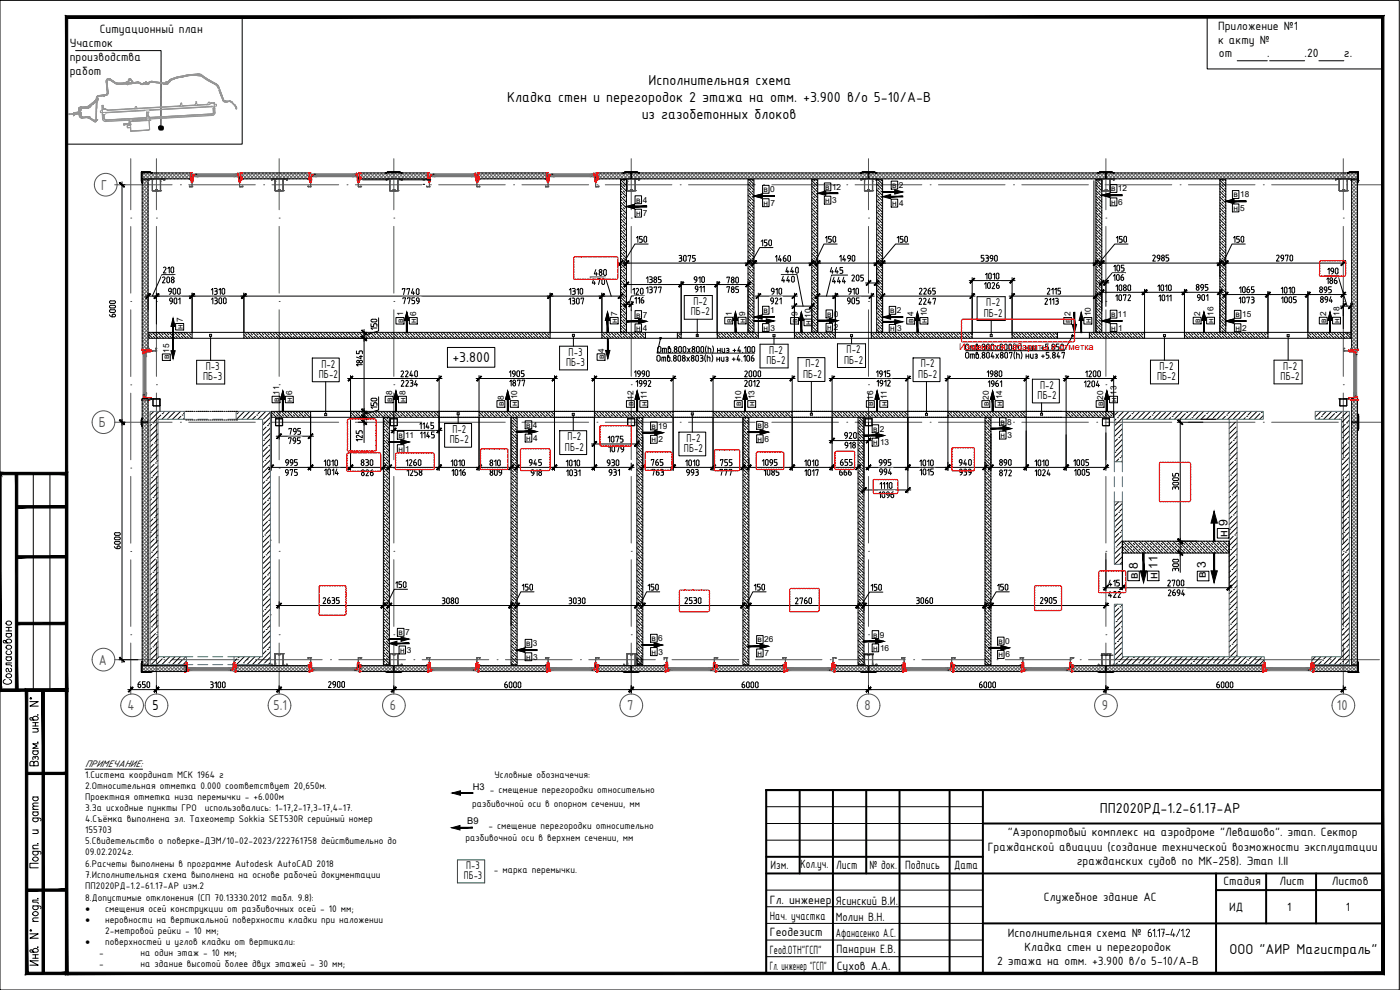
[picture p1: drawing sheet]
<svg xmlns="http://www.w3.org/2000/svg" width="420mm" height="297mm" viewBox="0 0 420 297" stroke-linecap="round" stroke-linejoin="round" font-family="sans-serif">
<defs><g id="words">
<g font-size="5.7">
<text x="332.7" y="85.7">106</text>
<text x="48.7" y="92.8">901</text>
<text x="229.3" y="92.8">921</text>
<text x="394.8" y="92.4">894</text>
<text x="83.6" y="144.3">975</text>
<text x="180.6" y="144.3">931</text>
<text x="203.9" y="144.3">993</text>
<text x="298.4" y="144.3">872</text>
</g>
<text font-size="5.7" fill="#fff" x="252.2" y="92.8">905</text>
<g font-size="5.7" fill="#f00">
<text x="251.5" y="136.2">918</text>
<text x="106.9" y="144.3">826</text>
</g>
<g font-size="5.3" fill="#f00">
<text x="176.4" y="86.8">470</text>
<text x="396.9" y="86.4">186</text>
<text x="214.5" y="143.9">777</text>
<text x="250.5" y="143.9">666</text>
<text x="261.8" y="143.9">994</text>
<text x="285.8" y="143.9">939</text>
<text x="157.3" y="144.3">918</text>
<text x="331.3" y="180.6">422</text>
</g>
<g font-size="5.3">
<text x="216.6" y="89.3">785</text>
<text x="233.2" y="86.1">440</text>
<text x="248.4" y="86.4">444</text>
<text x="189.1" y="92.4">116</text>
<text x="357.4" y="91.7">901</text>
<text x="251.5" y="133">920</text>
</g>
<g font-size="4.9">
<text x="202.5" y="79.7">3075</text>
<text x="293.2" y="79.7">5390</text>
<text x="48.3" y="89.6">900</text>
<text x="206.4" y="86.1">910</text>
<text x="217" y="86.1">780</text>
<text x="229.3" y="89.6">910</text>
<text x="252.6" y="89.6">910</text>
<text x="85.4" y="131.6">795</text>
<text x="273.8" y="182.4">3060</text>
<text x="40.2" y="207.4">650</text>
<text x="97.4" y="207.4">2900</text>
<text x="150.3" y="207.4">6000</text>
<text x="221.5" y="207.4">6000</text>
</g>
<g font-size="4.9" fill="#f00">
<text x="145.7" y="141.1">810</text>
<text x="95.6" y="182.4">2635</text>
<text x="204.3" y="182.4">2530</text>
<text x="237.4" y="182.4">2760</text>
</g>
<g font-size="4.7">
<text x="194.6" y="25.6">Исполнительная схема</text>
<text x="152.2" y="30.6">Кладка стен и перегородок 2 этажа на отм. +3.900 в/о 5-10/А-В</text>
<text x="192.6" y="35.6">из газобетонных блоков</text>
<text x="330" y="244">ПП2020РД-1.2-61.17-АР</text>
</g>
<g font-size="4.6">
<text x="135.8" y="108.7">+3.800</text>
<text x="369" y="286.2">ООО &quot;АИР Магистраль&quot;</text>
</g>
<g font-size="4.1" fill="#545454">
<text x="30.4" y="57">Г</text>
<text x="29.7" y="128.2">Б</text>
<text x="29.7" y="199.4">А</text>
<text x="38.3" y="213.2">4</text>
<text x="82.1" y="213.2">5.1</text>
<text x="117" y="213.2">6</text>
<text x="188.2" y="213.2">7</text>
<text x="259.4" y="213.2">8</text>
<text x="330.7" y="213.2">9</text>
<text x="401.2" y="213.2">10</text>
</g>
<text font-size="4.1" x="45.7" y="213.2">5</text>
<g font-size="3.9">
<text x="29.9" y="9.9">Ситуационный план</text>
<text x="365.5" y="8.9">Приложение №1</text>
<text x="21" y="14">Участок</text>
<text x="365.5" y="13.1">к акту №</text>
<text x="365.8" y="17.2">от</text>
<text x="380.3" y="17.2">.</text>
<text x="391.5" y="17.2">.20</text>
<text x="403.3" y="17.2">г.</text>
<text x="21" y="18.2">производства</text>
<text x="21" y="22.4">работ</text>
<text x="302.4" y="250.8">&quot;Аэропортовый комплекс на аэродроме &quot;Левашово&quot;. этап. Сектор</text>
<text x="296.4" y="255.2">Гражданской авиации (создание технической возможности эксплуатации</text>
<text x="231.2" y="260.8">Изм.</text>
<text x="240.3" y="260.4">Кол.уч.</text>
<text x="251" y="260.8">Лист</text>
<text x="260.9" y="260.8">№ док.</text>
<text x="271.7" y="260.8">Подпись</text>
<text x="286.3" y="260.6">Дата</text>
<text x="323.2" y="259.6">гражданских судов по МК-258). Этап I.II</text>
<text x="367.2" y="265.5">Стадия</text>
<text x="384" y="265.5">Лист</text>
<text x="399.7" y="265.5">Листов</text>
<text x="231.1" y="271.2">Гл. инженер</text>
<text x="250.9" y="271.5">Ясинский В.И.</text>
<text x="313.3" y="270.4">Служебное здание АС</text>
<text x="368.9" y="273.4">ИД</text>
<text x="386.3" y="273.4">1</text>
<text x="403.9" y="273.4">1</text>
<text x="231.1" y="276.1">Нач. участка</text>
<text x="231.1" y="280.9">Геодезист</text>
<text x="250.9" y="276.5">Молин В.Н.</text>
<text x="250.9" y="281.2">Афанасенко А.С.</text>
<text x="302.5" y="281.2">Исполнительная схема №</text>
<text x="344.2" y="281.2">61.7-4/1.2</text>
<text x="231.1" y="286.1">Геод.ОТН&quot;ГСП&quot;</text>
<text x="251.1" y="285.9">Панарин Е.В.</text>
<text x="307.5" y="285.3">Кладка стен и перегородок</text>
<text x="231.1" y="291.1">Гл. инженер &quot;ГСП&quot;</text>
<text x="251.1" y="290.9">Сухов А.А.</text>
<text x="299.3" y="289.5">2 этажа на отм. +3.900 в/о 5-10/А-В</text>
</g>
<g font-size="3.7">
<text x="207.3" y="94.6">ПБ-2</text>
<text x="208.1" y="91.6">П-2</text>
<text x="295.2" y="95">ПБ-2</text>
<text x="296" y="91.9">П-2</text>
<text x="170.6" y="106.8">П-3</text>
<text x="230.8" y="106.1">П-2</text>
<text x="254.1" y="106">П-2</text>
<text x="61.8" y="111">П-3</text>
<text x="95.7" y="113.4">ПБ-2</text>
<text x="96.5" y="110.3">П-2</text>
<text x="169.9" y="109.8">ПБ-3</text>
<text x="230" y="109.2">ПБ-2</text>
<text x="241" y="113.3">ПБ-2</text>
<text x="241.8" y="110.2">П-2</text>
<text x="253.3" y="109.1">ПБ-2</text>
<text x="275.6" y="113.3">ПБ-2</text>
<text x="276.4" y="110.2">П-2</text>
<text x="347.3" y="114">ПБ-2</text>
<text x="348" y="110.9">П-2</text>
<text x="384.3" y="114">ПБ-2</text>
<text x="385.1" y="110.9">П-2</text>
<text x="61" y="114">ПБ-3</text>
<text x="311.4" y="119.7">ПБ-2</text>
<text x="312.2" y="116.7">П-2</text>
<text x="135.8" y="129.9">П-2</text>
<text x="135" y="133">ПБ-2</text>
<text x="169.5" y="135.2">ПБ-2</text>
<text x="170.3" y="132.1">П-2</text>
<text x="205.3" y="135.6">ПБ-2</text>
<text x="206" y="132.5">П-2</text>
</g>
<g font-size="3.6">
<text x="368.4" y="161" transform="rotate(-90 368.4 161)">н 9</text>
<text x="341.5" y="173.8" transform="rotate(-90 341.5 173.8)">в 8</text>
<text x="347.4" y="173.8" transform="rotate(-90 347.4 173.8)">н 11</text>
<text x="361.9" y="173.3" transform="rotate(-90 361.9 173.3)">в 3</text>
<text x="139.2" y="263.8">ПБ-3</text>
<text x="139.9" y="260.8">П-3</text>
</g>
<g font-size="3.1">
<text x="25.5" y="230">ПРИМЕЧАНИЕ:</text>
<text x="25.6" y="233.3">1.Система координат МСК 1964 г</text>
<text x="148.4" y="233.5">Условные обозначечия:</text>
<text x="25.6" y="236.7">2.Относительная отметка 0.000 соответствует 20,650м.</text>
<text x="25.6" y="240">Проектная отметка низа перемычки - +6.000м</text>
<text x="147" y="238">- смещение перегородки относительно</text>
<text x="25.6" y="243.3">3.За исходные пункты ГРО</text>
<text x="61.5" y="243.3">использовались: 1-17,2-17,3-17,4-17.</text>
<text x="141.7" y="242">разбивочной оси в опорном сечении, мм</text>
<text x="25.6" y="246.7">4.Съёмка выполнена эл. Тахеометр Sokkia SET530R серийный номер</text>
<text x="25.6" y="250">155703</text>
<text x="146.6" y="248.9">- смещение перегородки относительно</text>
<text x="25.6" y="253.3">5.Свидетельство о поверке-ДЭМ/10-02-2023/222761758 действительно до</text>
<text x="25.6" y="256.7">09.02.2024г.</text>
<text x="139.7" y="252.4">разбивочной оси в верхнем сечении, мм</text>
<text x="25.6" y="260">6.Расчеты выполнены в программе Autodesk AutoCAD 2018</text>
<text x="25.6" y="263.3">7.Исполнительная схема выполнена на основе рабочей документации</text>
<text x="148.2" y="261.9">- марка перемычки.</text>
<text x="25.6" y="266.6">ПП2020РД-1.2-61.17-АР изм.2</text>
<text x="25.6" y="270.2">8.Допустимые отклонения (СП 70.13330.2012 табл. 9.8):</text>
<text x="31.6" y="273.5">смещения осей конструкции от разбивочных осей - 10 мм;</text>
<text x="31.6" y="276.8">неровности на вертикальной поверхности кладки при наложении</text>
<text x="31.6" y="280.2">2-метровой рейки - 10 мм;</text>
<text x="29.8" y="286.8">-</text>
<text x="31.6" y="283.5">поверхностей и углов кладки от вертикали:</text>
<text x="42.2" y="286.8">на один этаж - 10 мм;</text>
<text x="29.8" y="290.2">-</text>
<text x="42.2" y="290.2">на здание высотой более двух этажей - 30 мм;</text>
</g>
<g font-size="3">
<text x="25.6" y="273.5">·</text>
<text x="25.6" y="276.8">·</text>
<text x="25.6" y="283.5">·</text>
</g>
<text font-size="2.8" fill="#f00" x="287.8" y="105.1">Изменятся габариты и отметка</text>
<g font-size="2.8">
<text x="141.9" y="237">Н3</text>
<text x="140.3" y="247.3">В9</text>
</g>
<g font-size="2.5">
<text x="229.2" y="57.7">в 0</text>
<text x="247.7" y="57">в 12</text>
<text x="267.8" y="56.4">в 2</text>
<text x="333.5" y="57.4">в 12</text>
<text x="370.2" y="59.3">в 18</text>
<text x="190.9" y="64.8">н 7</text>
<text x="190.9" y="60.8">в 4</text>
<text x="229.2" y="61.7">н 7</text>
<text x="247.7" y="60.9">н 3</text>
<text x="267.8" y="61.8">н 4</text>
<text x="333.5" y="61.5">н 6</text>
<text x="370.2" y="63.3">н 5</text>
<text x="190.9" y="95.3">в 7</text>
<text x="229.2" y="94">в 1</text>
<text x="248.2" y="95.1">в 0</text>
<text x="267.2" y="94">в 2</text>
<text x="333.5" y="95.2">в 11</text>
<text x="370.8" y="95.2">в 15</text>
<text x="54.8" y="98.7" transform="rotate(-90 54.8 98.7)">н 7</text>
<text x="120.9" y="96.9" transform="rotate(-90 120.9 96.9)">в 1</text>
<text x="124.9" y="96.9" transform="rotate(-90 124.9 96.9)">н 6</text>
<text x="185.2" y="96.9" transform="rotate(-90 185.2 96.9)">н 7</text>
<text x="190.9" y="99.3">н 4</text>
<text x="219.6" y="96.9" transform="rotate(-90 219.6 96.9)">в 1</text>
<text x="223.6" y="96.9" transform="rotate(-90 223.6 96.9)">н 9</text>
<text x="229.2" y="99.2">н 3</text>
<text x="239.4" y="96.9" transform="rotate(-90 239.4 96.9)">в 9</text>
<text x="243.4" y="97.4" transform="rotate(-90 243.4 97.4)">н 10</text>
<text x="248.2" y="99.1">н 2</text>
<text x="267.2" y="99.4">н 3</text>
<text x="274.2" y="96.9" transform="rotate(-90 274.2 96.9)">в 4</text>
<text x="278.2" y="96.9" transform="rotate(-90 278.2 96.9)">н 10</text>
<text x="321.3" y="96.9" transform="rotate(-90 321.3 96.9)">в 2</text>
<text x="327.4" y="96.9" transform="rotate(-90 327.4 96.9)">н 10</text>
<text x="333.5" y="99.2">н 1</text>
<text x="360.2" y="96.9" transform="rotate(-90 360.2 96.9)">в 2</text>
<text x="364.2" y="96.9" transform="rotate(-90 364.2 96.9)">н 16</text>
<text x="370.8" y="99.2">н 2</text>
<text x="398" y="96.9" transform="rotate(-90 398 96.9)">в 2</text>
<text x="402" y="96.9" transform="rotate(-90 402 96.9)">н 18</text>
<text x="50.8" y="107.9" transform="rotate(-90 50.8 107.9)">в 15</text>
<text x="181.3" y="107.8" transform="rotate(-90 181.3 107.8)">в 4</text>
<text x="83.7" y="120.6" transform="rotate(-90 83.7 120.6)">в 11</text>
<text x="87.7" y="120.6" transform="rotate(-90 87.7 120.6)">н 6</text>
<text x="117.7" y="120.6" transform="rotate(-90 117.7 120.6)">в 8</text>
<text x="121.7" y="120.6" transform="rotate(-90 121.7 120.6)">н 8</text>
<text x="151.2" y="121.9" transform="rotate(-90 151.2 121.9)">в 8</text>
<text x="155.2" y="121.9" transform="rotate(-90 155.2 121.9)">н 10</text>
<text x="190.1" y="121.9" transform="rotate(-90 190.1 121.9)">в 12</text>
<text x="194.1" y="121.9" transform="rotate(-90 194.1 121.9)">н 11</text>
<text x="222.5" y="121.9" transform="rotate(-90 222.5 121.9)">в 10</text>
<text x="226.5" y="121.9" transform="rotate(-90 226.5 121.9)">н 13</text>
<text x="262.1" y="121.9" transform="rotate(-90 262.1 121.9)">в 16</text>
<text x="266.1" y="121.9" transform="rotate(-90 266.1 121.9)">н 11</text>
<text x="296.8" y="121.9" transform="rotate(-90 296.8 121.9)">в 20</text>
<text x="300.7" y="121.9" transform="rotate(-90 300.7 121.9)">н 14</text>
<text x="331" y="121.9" transform="rotate(-90 331 121.9)">в 20</text>
<text x="335.1" y="120.6" transform="rotate(-90 335.1 120.6)">н 13</text>
<text x="119.5" y="131.5">в 11</text>
<text x="157.9" y="128.3">в 4</text>
<text x="195.5" y="128.7">в 19</text>
<text x="227.4" y="128.5">в 8</text>
<text x="262" y="129.5">в 2</text>
<text x="300.3" y="127.5">в 8</text>
<text x="300.3" y="131.4">н 3</text>
<text x="119.5" y="135.5">н 1</text>
<text x="157.9" y="132.3">н 4</text>
<text x="195.5" y="132.7">н 2</text>
<text x="227.4" y="132.5">н 6</text>
<text x="262" y="133.5">н 13</text>
<text x="119.5" y="190.6">в 7</text>
<text x="262" y="191.3">в 9</text>
<text x="120.1" y="195.9">н 3</text>
<text x="157.9" y="197.9">н 3</text>
<text x="157.9" y="193.9">в 3</text>
<text x="195.5" y="192.4">в 6</text>
<text x="195.5" y="196.4">н 3</text>
<text x="227.4" y="196.8">н 7</text>
<text x="227.4" y="192.8">в 26</text>
<text x="262" y="195.3">н 16</text>
<text x="299.7" y="197.3">н 6</text>
<text x="299.7" y="193.2">в 0</text>
</g>
</g></defs>
<g fill="none" stroke="#545454" stroke-width=".3">
<path d="M34.4 55.4h17.2M39.2 47.6v15.3M46.9 47.6v15.3M54.1 55.4h.1M56.6 55.4h20M79.1 55.4h.1M81.6 55.4h20M83.8 47.6v15.3M104.1 55.4h.1M106.6 55.4h20M118.2 47.6v15.3M129.2 55.4h.1"/>
<path d="M131.7 55.4h19.9M154.1 55.4h.1M156.6 55.4h20.1M179.2 55.4h.1M181.7 55.4h19.9M189.4 47.6v15.3M204.1 55.4h.1M206.6 55.4h20.1M229.2 55.4h.1M231.6 55.4h20M254.1 55.4h.1M256.6 55.4h20"/>
<path d="M260.6 47.6v15.3M279.1 55.4h.1M281.6 55.4h20M304.2 55.4h.1M306.7 55.4h19.9M329.1 55.4h.1M331.6 55.4h20.1M331.9 47.6v15.3M354.2 55.4h.1M356.7 55.4h19.9M379.1 55.4h.1M381.6 55.4h20.1"/>
<path d="M403.1 47.6v15.3M404.2 55.4h.1M406.7 55.4h8.2M39.2 65.4h.1M39.2 68v20M46.9 65.4h.1M46.9 67.9v20.1M83.8 65.4h.1M83.8 67.9v20.1M118.2 65.4h.1M118.2 67.9v20.1M189.4 65.4h.1"/>
<path d="M189.4 67.9v20.1M260.6 65.4h.1M260.6 67.9v20.1M331.9 65.4h.1M331.9 67.9v20.1M403.1 65.4h.1M403.1 67.9v20.1M39.2 90.5h.1M39.2 92.9v20.1M46.9 92.9v20M83.8 90.5h.1M83.8 92.9v20"/>
<path d="M118.2 90.5h.1M118.2 92.9v20M189.4 92.9v20M260.6 92.9v20M331.9 90.5h.1M331.9 92.9v20M403.1 90.5h.1M403.1 92.9v20M39.2 115.5h.1M39.2 118v20M46.9 115.4h.1M46.9 117.9v20.1"/>
<path d="M83.8 115.4h.1M83.8 117.9v20.1M118.2 115.4h.1M118.2 117.9v20.1M189.4 115.4h.1M189.4 117.9v20.1M260.6 115.4h.1M260.6 117.9v20.1M331.9 115.4h.1M331.9 117.9v20.1M403.1 115.4h.1M403.1 117.9v20.1"/>
<path d="M34.4 126.7h17.2M54.1 126.7h.1M56.6 126.7h20M79.1 126.7h.1M81.6 126.7h20M104.1 126.7h.1M106.6 126.7h20M129.2 126.7h.1M131.7 126.7h19.9M154.1 126.7h.1M156.6 126.7h20.1M179.2 126.7h.1"/>
<path d="M181.7 126.7h19.9M204.1 126.7h.1M206.6 126.7h20.1M229.2 126.7h.1M231.6 126.7h20M254.1 126.7h.1M256.6 126.7h20M279.1 126.7h.1M281.6 126.7h20M304.2 126.7h.1M306.7 126.7h19.9M329.1 126.7h.1"/>
<path d="M331.6 126.7h20.1M354.2 126.7h.1M356.7 126.7h19.9M379.1 126.7h.1M381.6 126.7h20.1M404.2 126.7h.1M406.7 126.7h8.2M39.2 140.4h.1M39.2 142.9v20.1M46.9 140.4h.1M46.9 142.9v20M83.8 142.9v20"/>
<path d="M118.2 140.4h.1M118.2 142.9v20M189.4 140.4h.1M189.4 142.9v20M260.6 142.9v20M331.9 140.4h.1M331.9 142.9v20M403.1 140.4h.1M403.1 142.9v20M39.2 165.5h.1M39.2 168v19.9M46.9 165.4h.1"/>
<path d="M46.9 167.9v20M83.8 165.4h.1M83.8 167.9v20M118.2 165.4h.1M118.2 167.9v20M189.4 165.4h.1M189.4 167.9v20M260.6 165.4h.1M260.6 167.9v20M331.9 165.4h.1M331.9 167.9v20M403.1 165.4h.1"/>
<path d="M403.1 167.9v20M34.4 197.9h12.3M39.2 190.4h.1M39.2 192.9v15.4M46.9 190.4h.1M46.9 192.9v15.4M49.2 197.9h.1M51.7 197.9h20M74.2 197.9h.1M76.7 197.9h20M83.8 190.4h.1M83.8 192.9v15.4"/>
<path d="M99.2 197.9h.1M101.7 197.9h20M118.2 190.4h.1M118.2 192.9v15.4M124.2 197.9h.1M126.7 197.9h20M149.2 197.9h.1M151.7 197.9h20M174.2 197.9h.1M176.7 197.9h20M189.4 190.4h.1M189.4 192.9v15.4"/>
<path d="M199.2 197.9h.1M201.7 197.9h20M224.2 197.9h.1M226.7 197.9h20M249.2 197.9h.1M251.7 197.9h20M260.6 190.4h.1M260.6 192.9v15.4M274.2 197.9h.1M276.7 197.9h20M299.2 197.9h.1M301.7 197.9h20"/>
<path d="M324.2 197.9h.1M326.7 197.9h20M331.9 190.4h.1M331.9 192.9v15.4M349.2 197.9h.1M351.7 197.9h20M374.2 197.9h.1M376.7 197.9h20M399.2 197.9h.1M401.7 197.9h12.3M403.1 190.4h.1M403.1 192.9v15.4"/>
<circle cx="31.7" cy="55.4" r="3.4"/>
<circle cx="31.1" cy="126.7" r="3.4"/>
<circle cx="31.1" cy="197.9" r="3.4"/>
<circle cx="39.6" cy="211.6" r="3.4"/>
<circle cx="47" cy="211.6" r="3.4"/>
<circle cx="83.9" cy="211.6" r="3.4"/>
<circle cx="118.2" cy="211.6" r="3.4"/>
<circle cx="189.5" cy="211.6" r="3.4"/>
<circle cx="260.7" cy="211.6" r="3.4"/>
<circle cx="331.9" cy="211.6" r="3.4"/>
<circle cx="403.2" cy="211.6" r="3.4"/>
</g>
<g fill="none" stroke="#000" stroke-width=".3">
<path d="M36.6 54.6v144.2M36.6 55.4h.9M185.3 78.9h218.7M186.2 78v.9M188 78v.9M191 71.4l.4-.5v1.8M192.4 71.7l.3 .2v.5M192.7 72.4l-.1 .3h-.7M192.7 70.9h-.8v.8h.5M193.3 71.3v1M193.3 72.3l.4 .4 .4-.4M193.3 71.3l.4-.4 .4 .4"/>
<path d="M194.1 71.3v1M194.5 73.2h-4l-3.4 5.7M224.5 78v.9M226.3 78v.9M228.4 72.4l.5-.4v1.8M230.2 72h-.8v.8h.7l.1 .6-.2 .3-.6 .1M230.7 72.4v.9M230.8 73.3l.4 .4 .4-.4M230.8 72.4l.4-.4 .4 .4M231.5 72.4v.9M232 74.3h-4l-2.6 4.6M232.7 77.1l.4-.4v1.7"/>
<path d="M234.1 76.7l-.5 1.3h1M234.2 77.5v.9M235.1 77.5h.5a.46 .46 0 0 1 .3 .6 .46 .46 0 0 1-.7 .1l-.1-.2M235.1 77.5v.5M235.7 76.6l-.4 .3-.2 .6M236.5 76.9l.3-.2 .4 .2v1.1l-.2 .4-.5-.2zM243.6 78v.9M245.4 78v21.7M247.7 71.4l.5-.5v1.8M249.5 72.4l-.2 .3h-.6M249.5 70.9h-.8v.8h.6l.2 .7M250 71.3v1"/>
<path d="M250 72.3l.4 .4 .4-.4M250 71.3l.4-.4 .4 .4M250.8 71.3v1M251.2 73.2h-3.9l-2.8 5.7M252 77.1l.4-.5v1.8M253.4 76.6l-.5 1.4h.9M253.5 77.5v.9M254.4 77v.4l.3 .2M254.4 77l.4-.4 .4 .4M255.2 77v.6h-.5M255.2 77.6l-.2 .5-.4 .3M255.7 78l.4 .4 .4-.4"/>
<path d="M255.7 77l.4-.4 .4 .4M255.7 77v1M256.5 77v1M263.1 78v14.9M264.9 78v.9M269.2 71.4l.5-.5v1.8M271 70.9h-.8v.8h.7l.1 .7M271 72.4l-.2 .3h-.6M271.5 72.3l.4 .4 .4-.4M271.5 71.3l.4-.4 .4 .4M271.5 71.3v1M272.3 71.3v1"/>
<path d="M272.8 73.2h-4l-4.8 5.7M328.9 78v.9M330.7 78v.9M335 71.4l.4-.5v1.8M336 72.7h.4M336.8 72.4l-.4 .3M336.8 70.9h-.8v.8h.6l.2 .7M337.3 71.3v1M337.3 72.3l.4 .4 .4-.4M337.3 71.3l.4-.4 .4 .4M338.1 71.3v1M338.5 73.2h-3.9l-4.8 5.7"/>
<path d="M346 76.7l.5-.1 .2 .5M346.7 77.1l-.8 1.2h.9M347.3 76.9v.3M347.3 76.9l.4-.4 .4 .4M348.1 76.9v.6h-.6l-.2-.3M348.1 77.5l-.2 .5-.4 .3M348.6 77.9a.43 .43 0 0 1 .4-.6 .43 .43 0 0 1 .4 .6M348.6 77.9l.4 .4 .4-.4M350.7 76.5h-.8v.8l.7 .1 .2 .5-.2 .4h-.7M366.1 78v5M367.9 78v.9M370.2 71.4l.4-.5v1.8"/>
<path d="M371.1 72.7h.5M371.9 72.4l-.3 .3M371.9 70.9h-.8v.8h.7l.1 .7M372.4 71.3v1M372.5 72.3l.4 .4 .4-.4M372.5 71.3l.4-.4 .4 .4M373.3 71.3v1M373.7 73.2h-4l-2.7 5.7M383.1 76.7l.5-.1 .2 .5M383.8 77.1l-.7 1.2h.8M384.4 76.9l.4-.4 .4 .4M384.4 76.9l.2 .6h.6"/>
<path d="M385.2 77.5l-.1 .5-.5 .3M385.2 76.9v.6M385.8 76.8v-.3h.8l-.4 1.8M387.1 77.9l.4 .4 .4-.4M387.1 76.9l.4-.4 .4 .4M387.1 76.9v1M387.9 76.9v1M403.1 78v.9M32.8 94.4l.3 .5 .6 .2M33.2 92.9h1M33.2 93.8h1M33.3 92.9l-.4 .4 .4 .4"/>
<path d="M33.7 95.1h.5M34.2 94.3l-.5 .1v.7M34.2 91.6l-1.2 .1-.1 .3 .1 .3 1.2 .1M34.2 90.3l-.9-.1-.4 .4 .1 .4h1.2M34.3 94.3l.4 .4-.4 .4M34.3 92.9l.4 .4-.4 .4M34.3 91.6l.4 .4-.4 .4M34.3 90.2l.4 .4-.4 .4M43.6 88.8h143.5M44.4 88v4.9M46.9 88v9.2M49.1 80.3l.3-.2 .4 .4-.8 1.4h.8"/>
<path d="M50.4 80.5l.4-.4v1.8M51.5 80.1l.6 .2 .1 1.2-.4 .4-.4-.4zM52.5 82.4h-3.9l-2.9 6.4M57.7 88v11.7M63.4 87l.4-.4v1.7M64.3 86.6h.5M64.5 87.4h.6l.1 .2M64.8 86.5l.4 .4-.4 .4M65.2 87.6v.4M65.2 87.9l-.2 .3-.7 .1M65.7 87l.4-.4v1.7M66.6 87.9l.4 .4 .4-.4"/>
<path d="M66.6 86.9l.4-.4 .4 .4M66.6 86.9v1M67.4 86.9v1M73.2 88v11.8M109.3 98.8v34M109.3 99.7h.9M111.3 97.1v.8h.8v-.5M111.4 96l1.3-.2 .4 .4-.2 .3-1.2 .1-.3-.2zM112.4 97.1h.3M112.5 97.1l-.4 .3M112.8 97.1l.3 .2v.6M113.1 98.4h-1.8l.5 .5"/>
<path d="M113.6 95.4v3.9l-4.3 1.3M120.7 86.9v-.3h.8l-.4 1.8M122.1 86.9v-.3h.8l-.4 1.8M123.9 86.6l-.4 1.4h.9M124.1 87.5v.9M124.9 87v1M125 87l.2-.3 .5 .1 .1 1.2-.4 .4-.4-.4M165.1 88v11.7M170.9 87l.4-.4v1.7M171.8 86.6h.4M172 87.4h.5l.1 .2M172.2 86.5l.4 .4-.4 .4"/>
<path d="M172.6 87.6v.4M172.6 87.9l-.1 .3-.7 .1M173.1 87l.5-.4v1.7M174.1 87.9l.4 .4 .4-.4M174.1 86.9l.4-.4 .4 .4M174.1 86.9v1M177.1 83.1h4.6l1.7 5.7M180.6 88v11.7M186.2 88v11.7M187.1 85.4h38.3M187.1 91.3h3.2M188 84.5v15.3"/>
<path d="M194 83.5l.4-.5v1.8M194.9 83h.4M195.1 83.8l.5 .1 .1 .2M195.3 83l.4 .4-.4 .4M195.7 84.1v.4M195.7 84.5l-.1 .3h-.7M197.6 84.8h.4M198.4 83h-.8v.8l.7 .1 .1 .3M198.4 84.2v.3M198.4 84.5l-.3 .3M204.4 84.5v15.9M215.2 84.5v15.9"/>
<path d="M224.5 84.5v15.3M226.7 88.8h12.6M227.6 88v11.8M234.4 82.4h4.8l1.8 9.4M237.5 91.8h7M238.4 88v12.4M243.6 91v8.7M244.5 88.8h17.9M249.6 80.2l-.4 1.4h.9M250.7 88v12.4M251.1 80.2l-.5 1.4h1M252.9 80.2h-.8v.9h.5"/>
<path d="M254.4 82.5h-4.8l-1.6 6.3M257.1 82.7l.3-.2 .4 .2v1.2l-.2 .3-.5-.1zM259.1 83.9l-.3 .4M259.1 82.5h-.8v.8h.7l.1 .3M259.1 83.6v.3M259.8 84.9h4.2M260.6 84v.9M261.5 88v12.4M264 88.8h28.7M264.9 88v11.7M275.9 86.7l.4-.2 .4 .3-.8 1.5h.8M277.2 86.7l.4-.2 .4 .3-.8 1.5h.8"/>
<path d="M278.6 87.3l.2 .9 .5-.1 .1-.5M278.6 87.3h.5M279.1 87.2l.3 .4M279.2 86.4l-.5 .3-.1 .5M279.9 88.3h.4M280.7 86.5h-.8v.8h.7l.1 .6M280.7 87.9l-.3 .4M290.9 84.2h13.7M291.8 83.3v17.1M295.7 82.4l.5-.4v1.8M296.8 82.1l.3-.2 .4 .2v1.2l-.2 .4-.5-.2zM298 82.4l.5-.4v1.8"/>
<path d="M299.8 82.4v.9M299.8 82.3l-.4-.4-.4 .5 .1 1.1 .5 .2 .2-.4M302.9 88.8h26.9M303.7 83.3v17.1M314.3 86.7l.4-.2 .4 .3-.8 1.5h.8M315.6 86.9l.5-.4v1.8M316.5 86.9l.5-.4v1.8M317.5 88.3h.4M318.3 86.5h-.8v.8h.6l.2 .6M318.3 87.9l-.4 .4M328.9 88v11.8M329.8 87.7h37.2"/>
<path d="M329.8 84.9h3M330.7 84v9.2M331.9 84v7.9M343.5 86.8v13.6M343.5 86.8v.9M347.5 85.9l.4-.4v1.7M348.4 85.9v1M348.4 86.8l.4 .4 .4-.4M348.4 85.9l.4-.4 .4 .4M349.2 85.9v1M349.8 85.9l.4-.4v1.7M350.7 86.8l.4 .4 .4-.4"/>
<path d="M350.7 85.9l.4-.4 .4 .4M350.7 85.9v1M351.5 85.9v1M355.5 86.8v13.6M359 85.7l.4-.4 .4 .4M360.4 85.7l.4-.4 .4 .4M362.5 85.4h-.8v.8h.5M366.1 86.8v13M367 88.4h37M367.9 87.5v10.2M371.9 86.5l.5-.5v1.8M372.9 87.4l.4 .4 .4-.4"/>
<path d="M373.7 86.4v1M373.7 86.4l-.2-.3-.5 .1-.1 1.2M374.2 87.4l.4 .4 .4-.4M374.7 86.9h-.5v.5M374.8 86.8l.3 .3M374.9 86l-.5 .3-.2 .5M375 87.2v.2M376.1 86.8l.3 .3M376.3 86h-.7v.9h.4M376.3 87.2v.3M376.4 87.5l-.2 .3h-.6M380.5 87.5v12.2"/>
<path d="M384.5 86.6l.4-.4v1.8M385.4 86.6l.1 1.2 .3 .2 .4-.2v-1.2M385.4 86.5l.4-.4 .4 .4M386.8 86.6l.4-.4v1.8M387.7 86.6l.1 1.2 .3 .2 .4-.2v-1.2M387.7 86.5l.4-.4 .4 .4M392.5 87.5v12.2M397.6 82.8h4l2.7 9M402.3 91.8h4M403.1 87.5v11.1M405.4 91v8.7M83.8 101.5h26.4"/>
<path d="M104.3 113.6h28.4M105.2 112.7v10.7M107 105.3v.8h.8v-.5M107.9 107h.9M108.1 105.3h.3M108.1 105.3l-.3 .3M108.3 106.6v1l-1.3-.5M108.4 108.1a.42 .42 0 0 0-.6 .4 .42 .42 0 0 0 .6 .4M108.4 108.1l.4 .4-.4 .4M108.4 105.3l.3 .1 .1 .7M108.8 109.4h-1.8l.4 .4M111.4 119.7l1.3-.2 .4 .4-.2 .3-1.2 .1-.3-.2z"/>
<path d="M113.6 119.1v3.9l-4.3 1.3M120.4 111.5l.3-.2 .4 .3-.8 1.5h.8M121.7 111.5l.3-.2 .5 .3-.8 1.5h.8M123.4 111.3l-.4 1.3h1M123.6 112.2v.9M124.7 111.3l.6 .1v1.3l-.4 .4-.4-.4zM131.8 112.7v28.4M142.9 113.6h24.4M143.8 112.7v10.7M152.9 111.7l.4-.5v1.8M153.8 111.9l.1-.5 .5-.1 .2 .9M153.8 111.9l.2 .3h.6"/>
<path d="M154.6 112.2l-.2 .5-.4 .3M155.1 111.7v.9M155.2 112.6l.4 .4 .4-.4M155.2 111.6l.4-.4 .4 .4M155.9 111.7v.9M157.3 111.2h-.8v.8l.6 .1 .2 .3-.2 .6h-.6M166.4 112.7v10.7M177.5 113.6h25.4M178.4 112.7v10.7M190.4 111.7l.4-.5v1.8M191.3 111.9l.1-.5 .6-.1 .2 .9h-.6M191.3 111.9l.4 .3"/>
<path d="M192.2 112.2l-.2 .5-.4 .3M192.7 111.9l.2-.6h.4l.2 .9M192.7 111.9l.3 .3M193 112.2h.5M193.5 112.2l-.2 .5-.4 .3M194.1 111.4l.3-.2 .4 .2v1.2l-.2 .4-.5-.2zM202 112.7v10.7M213.1 113.6h25.5M214 112.7v10.7M223.5 111.5l.4-.2 .4 .3-.8 1.5h.8M224.8 111.7v1M224.8 111.6l.2-.3 .6 .1v1.3l-.4 .4-.4-.4"/>
<path d="M226.2 111.4l.3-.2 .4 .2v1.3l-.2 .3-.5-.1zM228.3 111.7v1M228.3 111.6l-.4-.4-.4 .5 .1 1.2 .5 .1 .2-.3M237.7 112.7v10.7M248.8 113.6h24.5M249.7 112.7v10.7M263 111.7l.5-.5v1.8M263.9 111.7v.2M264 111.6l.2-.3h.4l.2 .9M264 111.9l.3 .3M264.3 112.2h.5M264.8 112.2l-.2 .5-.4 .3"/>
<path d="M265.3 111.7l.4-.5v1.8M266.8 112l.3 .4M267 111.2h-.8v.8h.5M267 112.4v.3M267.1 112.7l-.2 .3h-.7M272.5 112.7v10.7M283.6 113.6h25.3M284.5 112.7v10.7M296.2 111.7l.5-.5v1.8M297.2 111.9v-.5l.6-.1 .2 .9M297.2 111.9l.1 .3h.7M298 112.2l-.2 .5-.5 .3"/>
<path d="M298.5 112.5v.1M298.5 112.4l.4-.4 .4 .4M298.5 112.6l.4 .4 .4-.4M299.3 112.5v.1M299.9 111.4l.3-.2 .4 .2 .1 1.2-.2 .4-.6-.2zM308 112.7v10.7M319.1 113.6h16M320 112.7v10.7M325.8 111.7l.5-.4v1.8M326.8 111.5l.5-.2 .2 .5M327.5 111.9l-.7 1.2h.8M328.2 111.4l.3-.2 .4 .2v1.3l-.2 .3-.5-.1z"/>
<path d="M329.5 111.4l.3-.2 .4 .2v1.3l-.2 .3-.5-.1zM334.2 112.7v10.7M36.6 126.7h.9M81.4 125.2v15.9M82.9 130.9h11.2M83.8 125.2v6.6M83.8 123.4h26.4M93.2 124.6v16.5M97.3 138.5l.4-.5v1.8M98.2 138.4v1M98.3 138.4l.2-.4 .5 .2 .1 1.2-.4 .4-.4-.4M99.6 138.5l.4-.5v1.8"/>
<path d="M100.6 138.2l.3-.2 .3 .2 .1 1.2-.2 .3-.5-.1zM105.2 124.8v16.3M106.9 129.2v.8h.8v-.4M107.1 125.2h3.1M107.5 126.7h2.7M107.7 129.5l.2-.2h.6l.2 .7M108.7 131.9h-1.8l.5 .4M108.7 130.6v.8l-1.4-.8-.4 .4 .2 .3M111.3 120.8v.9h.8v-.6M112.4 120.8h.3M112.5 120.8l-.4 .3M112.8 120.8l.3 .2v.7"/>
<path d="M113.1 122.1h-1.8l.5 .5M115.1 125.5v15.6M116.8 130.5v10.6M117.3 129.1h15.4M118.2 123.4v6.6M121.9 138.4l.4-.4v1.7M122.9 138.1l.5-.2 .2 .6M123.6 138.5l-.8 1.2h.8M124.2 139.3l.4 .4 .4-.4M124.2 138.7l.7 .1 .1 .5M124.2 138.7v.6M124.8 137.9l-.5 .3-.1 .5"/>
<path d="M125.5 139.3l.4 .4 .4-.4M125.5 138.3l.4-.4 .4 .4M125.5 138.3v1M126 127.3l.4-.4v1.7M126.3 138.3v1M126.9 127.3l.4-.4v1.7M128.3 126.9l-.5 1.3h1M128.5 127.7v.9M129.3 128.6h.5M129.8 127.6l.3 .2v.4l-.3 .4M130.1 126.9h-.8v.8h.5M135.4 138.5l.4-.5v1.8"/>
<path d="M136.4 138.2l.4-.2 .3 .2 .1 1.2-.2 .3-.6-.1zM137.7 138.5l.4-.5v1.8M138.7 138.2l.3-.2 .3 .2 .1 1.2-.2 .3-.5-.1zM143.8 125.2v15.9M153.4 125.2v15.9M155.2 130.5v10.6M158.9 138.3l.4-.4 .4 .4M160.7 137.9l-.5 1.3h.9M162.5 137.9h-.8v.8h.4M166.4 125.2v15.9M169.9 138.5l.5-.4v1.8M170.9 138.5v.9"/>
<path d="M170.9 139.4l.4 .4 .4-.4M170.9 138.4l.4-.4 .4 .4M171.7 138.5v.9M172.2 138.5l.5-.4v1.8M173.9 138.5v.9M174 138.4l-.4-.4-.5 .5 .1 1.1 .6 .2 .2-.4M177.5 133.2h14.5M178.4 125.2v15.9M182.5 131.3l.5-.4v1.8M183.5 131.1l.4-.2 .3 .2 .1 1.2-.2 .3-.6-.1zM184.8 131.2v-.3h.8l-.4 1.8M186.9 130.9h-.8v.8h.7l.2 .3"/>
<path d="M186.9 132v.3M187 132.3l-.2 .3-.7 .1M189.4 138.9v2.2M191.1 125.3v8.8M192.9 131.1v10M195.5 138.2v-.3h.8l-.5 1.7M196.8 138.7l.2 .9h.4l.2-.6M196.8 138.7h.5M197.3 138.7l.3 .3M197.4 137.9l-.4 .3-.2 .5M198.6 138.7l.4 .3M198.9 137.9h-.8v.8h.5"/>
<path d="M198.9 139v.3M199 139.3l-.2 .3h-.7M202 125.2v15.9M214 125.2v15.9M223 125.2v15.9M224.7 137.4v3.7M228.8 138.3l.4-.4v1.8M230.5 138.3v1M230.5 138.3l-.4-.4-.4 .4 .1 1.1 .5 .2 .2-.4M231.1 138.1l.4-.2 .3 .2 .1 .8-.8-.2zM231.9 138.8l-.2 .6-.5 .3M232.4 139.7h.4"/>
<path d="M232.9 138.7l.3 .3M233.2 137.9h-.8v.8h.5M233.2 139v.3M233.2 139.3l-.3 .3M237.7 125.2v15.9M241.5 138.5l.4-.5v1.8M242.5 138.2l.3-.2 .4 .2v1.2l-.2 .3-.5-.1zM243.8 138.5l.4-.5v1.8M245.5 138.4v1M245.5 138.4l-.4-.4-.4 .4 .1 1.2 .5 .1 .2-.3M248.8 132.2h12.7M249.7 125.2v15.9"/>
<path d="M259.3 125.2v22.7M260.6 126.7v14.4M272.5 125.2v22.7M276.1 138.5l.4-.5v1.8M277.8 138.4v1M277.8 138.4l-.4-.4-.4 .4 .1 1.2 .5 .1 .2-.3M278.3 138.5l.5-.5v1.8M279.3 138.2l.4-.2 .3 .2 .1 1.2-.2 .3-.6-.1zM284.5 124.6v16.5M295.6 138.7v2.4M297.4 130.1v11M308 125.2v15.9"/>
<path d="M310.6 138.5l.5-.5v1.8M311.5 138.4v1M311.6 138.4l.2-.4 .5 .2 .1 1.2-.4 .4-.4-.4M312.9 138.5l.4-.5v1.8M313.9 138.2l.3-.2 .4 .2v1.2l-.2 .3-.5-.1zM320 125.2v15.9M322.2 138.4l.5-.5v1.8M323.2 138.3v1M323.2 139.3l.4 .4 .4-.4M323.2 138.3l.4-.4 .4 .4M324 138.3v1M324.5 138.3v1"/>
<path d="M324.6 139.3l.4 .4 .4-.4M324.6 138.3l.4-.4 .4 .4M325.3 138.3v1M326.7 137.9h-.8v.8l.6 .1 .2 .3-.2 .5-.6 .1M331.9 129.9v11.2M353.3 126.7h7.7M354.2 125.8v45.9M34.4 160l1.3-.2 .4 .4-.2 .3-1.2 .1-.3-.2zM80.5 140.2h109.8M192 140.2h66.4M258.4 147h14.9M259.8 140.2h73"/>
<path d="M264.1 145.2l.4-.4v1.8M265 145.2l.5-.4v1.8M265.9 145.2l.5-.4v1.8M266.9 145.2l.1 1.1 .3 .2 .4-.4v-.9M351.9 142.1v.8h.8l.2-.8h.7l.1 .3M352 143.6l1.3-.2 .4 .4-.2 .3-1.2 .1-.3-.2zM352.3 144.7h1M352.3 145.5h1M352.3 144.7l-.4 .4 .4 .4M352.7 146.4l-.2-.3h-.4l-.2 .7M353.3 144.7l.4 .4-.4 .4M353.7 142.4v.5"/>
<path d="M353.7 146.4v.4M353.7 146.4l-.1-.3h-.7l-.2 .6M34.3 164l.3 .4 .5 .2M34.5 161.2h1.4l.2 .6-.4 .2-1.2-.1-.2-.3zM34.7 162.5h1M34.7 163.3h1M34.7 162.5l-.4 .4 .4 .4M35.4 163.8l.5 .1 .2 .5-1 .2M35.5 163.8l-.3 .2-.1 .6M35.7 162.5l.4 .4-.4 .4M118.8 175l.4-.5v1.8M119.7 176.3h.4"/>
<path d="M120.2 175.3l.3 .1v.5l-.3 .4M120.5 174.5h-.8v.8h.5M121 174.9v1M121.1 175.9l.4 .4 .4-.4M121.1 174.9l.4-.4 .4 .4M121.8 174.9v1M122.3 176.8h-4l-2.3 4.9M132.7 179.4h.4M133.1 179.4l.4 .4-.4 .4M134 179.8v.9M134.1 179.8l.4-.4 .4 .4M134.8 179.8v.9"/>
<path d="M136.8 179.6l.3-.2 .4 .2v1.1l-.2 .4-.5-.2zM156.7 175.8l.5-.5v1.8M157.7 177.1h.4M158.2 176.1l.3 .1v.5l-.4 .4M158.5 175.3h-.8v.8h.5M159 175.7v1M159 176.7l.4 .4 .5-.4M159 175.7l.4-.4 .5 .4M159.8 175.7v1M160.3 177.6h-4l-2 4.1M170.8 179.4h.4M171.2 179.4l.4 .4-.4 .4"/>
<path d="M172.9 179.8v.9M172.9 179.8l-.4-.4-.4 .4 .1 1.1 .5 .2 .2-.4M173.4 179.4h.4M173.8 179.4l.4 .4-.4 .4M174.8 179.8v.9M174.8 179.8l.2-.4 .5 .2 .1 1.1-.4 .4-.4-.4M194.5 175.8l.4-.5v1.8M195.9 176.1l.4 .3M196.2 175.3h-.8v.8h.5M196.2 176.4v.3M196.3 176.7l-.2 .3-.7 .1M196.8 175.5l.4-.2 .3 .2 .1 1.2-.2 .3-.6-.1z"/>
<path d="M198 177.6h-3.9l-2.1 4.1M226.4 175.8l.4-.5v1.8M227.8 176.1l.3 .1v.7l-.8 .2M228.1 175.3h-.8v.8h.5M228.6 175.7v1M228.7 176.7l.4 .4 .4-.4M228.7 175.7l.4-.4 .4 .4M229.4 175.7v1M229.9 177.6h-4l-2 4.1M261.4 175.8l.5-.5v1.9M262.9 176.1l.3 .4M263.1 175.3h-.7v.8h.4"/>
<path d="M263.1 176.5v.3M263.2 176.7l-.2 .4-.6 .1M263.7 175.8l.1 1.1 .5 .2 .2-.4M263.7 175.7l.4-.4 .4 .4M264.5 175.8v.9M265 177.7h-4l-2.6 4M299.4 175.8l.4-.5v1.8M300.8 176.1l.4 .3M301.1 175.3h-.8v.8h.5M301.1 176.4v.3M301.2 176.7l-.2 .3-.7 .1M301.7 175.5l.4-.2 .3 .2 .1 1.2-.2 .3-.6-.1z"/>
<path d="M302.9 177.6h-3.9l-2.5 4.1M312.3 179.5l.5-.2 .2 .5M313 179.9l-.8 1.2h.8M315.7 179.7v1M315.7 179.7l-.4-.4-.4 .4 .1 1.1 .5 .2 .2-.4M317 179.3h-.8v.8h.7l.1 .3M331.9 165.9v11.3M333.2 174.1l-.5 1.3h1M334.2 174.5l.4-.4v1.7M335.9 174.1h-.8v.7h.5M336 176.3h33.8M336.8 162.4v14.8"/>
<path d="M350.5 174.3l.3-.2 .4 .3-.8 1.4h.8M351.8 174.3v-.2h.8l-.4 1.7M351.9 170.9l.4-.4 .4 .4M351.9 170.9v.4M352 169.3l1.3-.2 .4 .5-.2 .3-1.2 .1-.3-.2zM352.3 167.8h1M352.3 168.6h1M352.3 167.8l-.4 .4 .4 .4M353 170.5h.4M353 170.5l-.2 .1-.1 .5M353.3 162.4h5.9M353.3 165.9h1.8"/>
<path d="M353.3 167.8l.4 .4-.4 .4M353.3 174.1h.4l.2 .3v1.2l-.4 .2-.4-.4zM353.4 170.5l.3 .3M353.7 170.8v.5M355.3 174.4v1M355.3 174.4l-.4-.4-.4 .4 .1 1.2 .5 .1 .2-.3M368.9 162.4v14.8M35.7 197.9h5.7M82.9 181.7h249.9M83.8 180.5v2.1M115.1 180.8v1.8M116.8 180.8v.9"/>
<path d="M132.7 181.2h.4M132.9 180.2h.3M133.2 180.2l.3 .1v.5M133.5 180.8l-.3 .3M134.1 180.7l.4 .4 .4-.4M153.4 180.8v7M155.2 180.8v.9M170.8 181.2h.4M170.9 180.2h.4M171.3 180.2l.2 .1 .1 .5M171.6 180.8l-.4 .3M173.4 181.2h.5"/>
<path d="M173.6 180.2h.3M174 180.2l.2 .1v.5M174.2 180.8l-.3 .3M191.1 180.8v.9M192.9 180.8v.9M223 180.8v.9M224.7 180.8v1.8M257.5 181v1.6M259.3 180.8v2.4M295.6 180.8v2.4M297.4 180.8v1.8M313.9 180.2a.48 .48 0 0 1-.3-.6 .48 .48 0 0 1 .6-.3l.2 1h-.5"/>
<path d="M314.4 180.2l-.2 .6-.5 .3M316.2 181.1h.5M317 180.7l-.3 .3M317 180.4v.3M38.4 206.9h365.6M63.2 204.6l.7 .2v.4l-.3 .2M63.2 206.4h.4M63.3 205.4l.6 .1v.7l-.3 .2M64.5 205l.4-.4v1.8M66.2 205v1M66.3 205l-.5-.4-.4 .4 .1 1.2 .6 .1 .2-.3M66.8 204.8l.4-.2 .3 .2 .1 1.2-.2 .3-.6-.1z"/>
<path d="M83.8 205.7v2.1M118.2 205.7v2.1M189.4 205.7v2.1M260.6 205.7v2.1M294.4 205.4h-.4v.8l.6 .1 .2-.3M294.4 205.4l.4 .3M294.6 204.6l-.5 .3-.1 .5M294.7 205.7v.3M296.1 205v1M296.1 205l-.4-.4-.4 .4 .1 1.2 .5 .1 .2-.3M296.7 204.8l.3-.2 .4 .2v1.2l-.2 .3-.5-.1zM297.9 205v1"/>
<path d="M298 205l.2-.4 .5 .2 .1 1.2-.4 .4-.4-.4M331.9 205.7v2.1M365.7 205.4h-.5v.6M365.7 205.4a.46 .46 0 0 1 .3 .7 .46 .46 0 0 1-.7 .1l-.1-.2M365.8 204.6l-.4 .3-.2 .5M366.7 204.6h.4l.2 .4v1.2l-.4 .2-.4-.4zM368.6 205v1M368.7 205l-.4-.4-.5 .4 .1 1.2 .6 .1 .2-.3M369.4 204.6h.4l.2 .4-.1 1.2-.3 .2-.4-.4zM403.1 205.7v2.1"/>
<circle cx="349" cy="76.9" r=".4"/>
<circle cx="196.6" cy="84.3" r=".46"/>
<circle cx="196.7" cy="83.4" r=".4"/>
<circle cx="107.4" cy="108.5" r=".4"/>
<circle cx="298.9" cy="111.6" r=".4"/>
<circle cx="135.8" cy="179.8" r=".4"/>
<circle cx="135.7" cy="180.6" r=".46"/>
</g>
<!-- layer: 0 -->
<g fill="#000" stroke="#000" stroke-width=".3">
<path d="M35.9 54.8l1.3 1.4 .1-.2zM35.9 54.8l.1-.1 1.3 1.3z"/>
<path d="M186.8 78.2l-1.2 1.5 1.3-1.4zM185.5 79.5l1.3-1.3-1.2 1.5z"/>
<path d="M187.3 79.5l.1 .2 1.2-1.5zM188.6 78.2l.1 .1-1.3 1.4z"/>
<path d="M188.6 78.2l-1.2 1.5 1.3-1.4zM188.6 78.2l-1.2 1.5-.1-.2z"/>
<path d="M223.8 79.5l.1 .2 1.2-1.5zM225.1 78.2l.2 .1-1.4 1.4z"/>
<path d="M225.1 78.2l-1.2 1.5 1.4-1.4zM223.8 79.5l1.3-1.3-1.2 1.5z"/>
<path d="M225.6 79.5l.1 .2 1.2-1.5zM226.9 78.2l.1 .1-1.3 1.4z"/>
<path d="M226.9 78.2l-1.2 1.5 1.3-1.4zM225.6 79.5l1.3-1.3-1.2 1.5z"/>
<path d="M242.9 79.5l.1 .2 1.2-1.5zM244.2 78.2l.1 .1-1.3 1.4z"/>
<path d="M244.2 78.2l-1.2 1.5 1.3-1.4zM242.9 79.5l1.3-1.3-1.2 1.5z"/>
<path d="M244.7 79.5l.1 .2 1.2-1.5zM246 78.2l.1 .1-1.3 1.4z"/>
<path d="M246 78.2l-1.2 1.5 1.3-1.4zM246 78.2l-1.2 1.5-.1-.2z"/>
<path d="M262.3 79.5l.2 .2 1.2-1.5zM263.7 78.2l.1 .1-1.3 1.4z"/>
<path d="M263.7 78.2l-1.2 1.5 1.3-1.4zM262.3 79.5l1.4-1.3-1.2 1.5z"/>
<path d="M264.1 79.5l.2 .2 1.2-1.5zM265.5 78.2l.1 .1-1.3 1.4z"/>
<path d="M265.5 78.2l-1.2 1.5 1.3-1.4zM264.1 79.5l1.4-1.3-1.2 1.5z"/>
<path d="M328.1 79.5l.2 .2 1.2-1.5zM329.5 78.2l.1 .1-1.3 1.4z"/>
<path d="M329.5 78.2l-1.2 1.5 1.3-1.4zM328.1 79.5l1.4-1.3-1.2 1.5z"/>
<path d="M329.9 79.5l.2 .2 1.2-1.5zM331.3 78.2l.1 .1-1.3 1.4z"/>
<path d="M331.3 78.2l-1.2 1.5 1.3-1.4zM329.9 79.5l1.4-1.3-1.2 1.5z"/>
<path d="M365.3 79.5l.2 .2 1.2-1.5zM366.7 78.2l.1 .1-1.3 1.4z"/>
<path d="M366.7 78.2l-1.2 1.5 1.3-1.4zM365.3 79.5l1.4-1.3-1.2 1.5z"/>
<path d="M367.1 79.5l.2 .2 1.2-1.5zM368.5 78.2l.1 .1-1.3 1.4z"/>
<path d="M368.5 78.2l-1.2 1.5 1.3-1.4zM367.1 79.5l1.4-1.3-1.2 1.5z"/>
<path d="M402.4 79.5l.1 .2 1.2-1.5zM403.7 78.2l.2 .1-1.4 1.4z"/>
<path d="M45 88.1l-1.1 1.5 1.3-1.3zM45 88.1l-1.1 1.5-.2-.2z"/>
<path d="M46.2 89.4l.2 .2 1.1-1.5zM47.5 88.1l.2 .2-1.3 1.3z"/>
<path d="M47.5 88.1l-1.1 1.5 1.3-1.3zM47.5 88.1l-1.1 1.5-.2-.2z"/>
<path d="M56.9 89.4l.1 .2 1.3-1.5zM58.3 88.1l.1 .2-1.4 1.3z"/>
<path d="M58.3 88.1l-1.3 1.5 1.4-1.3zM56.9 89.4l1.4-1.3-1.3 1.5z"/>
<path d="M73.8 88.1l-1.3 1.3 .1 .2zM73.8 88.1l.1 .2-1.3 1.3z"/>
<path d="M73.8 88.1l-1.2 1.5 1.3-1.3zM73.8 88.1l-1.2 1.5-.1-.2z"/>
<path d="M164.3 89.4l.2 .2 1.2-1.5zM165.7 88.1l.1 .2-1.3 1.3z"/>
<path d="M165.7 88.1l-1.2 1.5 1.3-1.3zM164.3 89.4l1.4-1.3-1.2 1.5z"/>
<path d="M179.9 89.4l.1 .2 1.2-1.5zM181.2 88.1l.2 .2-1.4 1.3z"/>
<path d="M181.2 88.1l-1.2 1.5 1.4-1.3zM181.2 88.1l-1.2 1.5-.1-.2z"/>
<path d="M185.5 89.4l.1 .2 1.2-1.5zM186.8 88.1l.1 .2-1.3 1.3z"/>
<path d="M188.6 84.6l-1.2 1.5 1.3-1.3zM188.6 84.6l-1.2 1.5-.1-.1z"/>
<path d="M205 84.6l-1.3 1.4 .1 .1zM205 84.6l.2 .2-1.4 1.3z"/>
<path d="M205 84.6l-1.2 1.5 1.4-1.3zM205 84.6l-1.2 1.5-.1-.1z"/>
<path d="M214.5 86l.1 .1 1.3-1.5zM215.9 84.6l.1 .2-1.4 1.3z"/>
<path d="M215.9 84.6l-1.3 1.5 1.4-1.3zM215.9 84.6l-1.3 1.5-.1-.1z"/>
<path d="M225.1 84.6l-1.3 1.4 .1 .1zM225.1 84.6l.2 .2-1.4 1.3z"/>
<path d="M228.2 88.1l-1.2 1.5 1.3-1.3zM228.2 88.1l-1.2 1.5-.1-.2z"/>
<path d="M237.7 89.4l.1 .2 1.2-1.5zM239 88.1l.1 .2-1.3 1.3z"/>
<path d="M239 91.1l-1.2 1.5 1.3-1.3zM237.7 92.4l1.3-1.3-1.2 1.5z"/>
<path d="M242.9 92.4l.1 .2 1.2-1.5zM244.2 91.1l.1 .2-1.3 1.3z"/>
<path d="M246 88.1l-1.2 1.5 1.3-1.3zM246 88.1l-1.2 1.5-.1-.2z"/>
<path d="M249.9 89.4l.2 .2 1.2-1.5zM251.3 88.1l.1 .2-1.3 1.3z"/>
<path d="M251.3 88.1l-1.2 1.5 1.3-1.3zM249.9 89.4l1.4-1.3-1.2 1.5z"/>
<path d="M260.8 89.4l.1 .2 1.2-1.5zM262.1 88.1l.1 .2-1.3 1.3z"/>
<path d="M261.3 84.1l-1.2 1.5 1.3-1.3zM259.9 85.5l1.4-1.4-1.2 1.5z"/>
<path d="M263.7 84.1l-1.4 1.4 .2 .1zM263.7 84.1l.1 .2-1.3 1.3z"/>
<path d="M265.5 88.1l-1.2 1.5 1.3-1.3zM264.1 89.4l1.4-1.3-1.2 1.5z"/>
<path d="M291 89.4l.2 .2 1.2-1.5zM292.4 88.1l.1 .2-1.3 1.3z"/>
<path d="M292.4 83.5l-1.2 1.4 1.3-1.3zM291 84.8l1.4-1.3-1.2 1.4z"/>
<path d="M303 84.8l.1 .1 1.3-1.4zM304.4 83.5l.1 .1-1.4 1.3z"/>
<path d="M304.4 88.1l-1.3 1.5 1.4-1.3zM303 89.4l1.4-1.3-1.3 1.5z"/>
<path d="M328.1 89.4l.2 .2 1.2-1.5zM329.5 88.1l.1 .2-1.3 1.3z"/>
<path d="M331.3 86.9l-1.2 1.5 1.3-1.3zM331.3 86.9l-1.2 1.5-.2-.1z"/>
<path d="M331.3 84.1l-1.2 1.5 1.3-1.3zM331.3 84.1l-1.2 1.5-.2-.1z"/>
<path d="M342.8 88.3l.1 .1 1.3-1.5zM344.2 86.9l.1 .2-1.4 1.3z"/>
<path d="M344.1 86.9l-1.2 1.5 1.3-1.3zM344.1 86.9l-1.2 1.5-.2-.1z"/>
<path d="M356.1 86.9l-1.3 1.4 .1 .1zM356.1 86.9l.1 .2-1.3 1.3z"/>
<path d="M356.1 86.9l-1.2 1.5 1.3-1.3zM356.1 86.9l-1.2 1.5-.1-.1z"/>
<path d="M365.3 88.3l.2 .1 1.2-1.5zM366.7 86.9l.1 .2-1.3 1.3z"/>
<path d="M368.5 87.7l-1.2 1.4 1.3-1.3zM368.5 87.7l-1.2 1.4-.2-.1z"/>
<path d="M379.8 89l.1 .1 1.2-1.4zM381.1 87.7l.2 .1-1.4 1.3z"/>
<path d="M381.1 87.7l-1.2 1.4 1.4-1.3zM381.1 87.7l-1.2 1.4-.1-.1z"/>
<path d="M391.8 89l.1 .1 1.2-1.4zM393.1 87.7l.1 .1-1.3 1.3z"/>
<path d="M393.1 87.7l-1.2 1.4 1.3-1.3zM393.1 87.7l-1.2 1.4-.1-.1z"/>
<path d="M403.7 87.7l-1.3 1.3 .1 .1zM403.7 87.7l.2 .1-1.4 1.3z"/>
<path d="M403.7 91.1l-1.2 1.5 1.4-1.3zM402.4 92.4l1.3-1.3-1.2 1.5z"/>
<path d="M406 91.1l-1.3 1.3 .1 .2zM406 91.1l.1 .2-1.3 1.3z"/>
<path d="M105.8 112.8l-1.2 1.5 1.3-1.3zM104.4 114.2l1.4-1.4-1.2 1.5z"/>
<path d="M108.7 100.8l-.2 .1 1.5 1.2zM108.5 100.9l1.5 1.2-.1 .1z"/>
<path d="M108.5 99.1l1.4 1.4 .1-.2zM108.5 99.1l.2-.1 1.3 1.3z"/>
<path d="M108.5 100.9l1.4 1.4 .1-.2zM108.5 100.9l.2-.1 1.3 1.3z"/>
<path d="M131.1 114.2l.1 .1 1.2-1.5zM132.4 112.8l.1 .2-1.3 1.3z"/>
<path d="M144.4 112.8l-1.2 1.5 1.3-1.3zM144.4 112.8l-1.2 1.5-.2-.1z"/>
<path d="M165.7 114.2l.1 .1 1.2-1.5zM167 112.8l.1 .2-1.3 1.3z"/>
<path d="M179 112.8l-1.2 1.5 1.3-1.3zM177.6 114.2l1.4-1.4-1.2 1.5z"/>
<path d="M201.3 114.2l.1 .1 1.2-1.5zM202.6 112.8l.1 .2-1.3 1.3z"/>
<path d="M214.6 112.8l-1.2 1.5 1.4-1.3zM214.6 112.8l-1.2 1.5-.1-.1z"/>
<path d="M237 114.2l.2 .1 1.1-1.5zM238.3 112.8l.2 .2-1.3 1.3z"/>
<path d="M250.3 112.8l-1.2 1.5 1.4-1.3zM250.3 112.8l-1.2 1.5-.1-.1z"/>
<path d="M271.7 114.2l.2 .1 1.2-1.5zM273.1 112.8l.1 .2-1.3 1.3z"/>
<path d="M285.1 112.8l-1.2 1.5 1.3-1.3zM283.7 114.2l1.4-1.4-1.2 1.5z"/>
<path d="M307.3 114.2l.1 .1 1.2-1.5zM308.6 112.8l.1 .2-1.3 1.3z"/>
<path d="M320.5 112.8l-1.1 1.5 1.3-1.3zM320.5 112.8l-1.1 1.5-.2-.1z"/>
<path d="M333.5 114.2l.1 .1 1.2-1.5zM334.8 112.8l.1 .2-1.3 1.3z"/>
<path d="M36 125.9l-.1 .2 1.4 1.2zM35.9 126.1l1.4 1.2-.1 .1z"/>
<path d="M35.9 126.1l1.3 1.3 .1-.1zM35.9 126.1l.1-.2 1.3 1.4z"/>
<path d="M82 139.5l-1.2 1.5 1.3-1.4zM82 139.5l-1.2 1.5-.2-.2z"/>
<path d="M84.4 130.2l-1.3 1.4 1.4-1.3zM83 131.5l1.4-1.3-1.3 1.4z"/>
<path d="M92.5 131.5l.1 .1 1.2-1.4zM93.8 130.2l.1 .1-1.3 1.3z"/>
<path d="M93.8 139.5l-1.2 1.5 1.3-1.4zM92.5 140.8l1.3-1.3-1.2 1.5z"/>
<path d="M105.8 139.5l-1.2 1.5 1.3-1.4zM105.8 139.5l-1.2 1.5-.2-.2z"/>
<path d="M108.7 125.9l-.2 .2 1.5 1.2zM108.5 126.1l1.5 1.2-.1 .1z"/>
<path d="M108.7 124.5l-.2 .1 1.5 1.2zM108.5 124.6l1.5 1.2-.1 .2z"/>
<path d="M108.7 122.7l-.2 .1 1.5 1.2zM108.5 122.8l1.5 1.2-.1 .1z"/>
<path d="M108.5 124.6l1.4 1.3 .1-.1zM108.7 124.4l1.3 1.4-1.5-1.2z"/>
<path d="M108.5 122.8l1.4 1.3 .1-.1zM108.5 122.8l.2-.1 1.3 1.3z"/>
<path d="M117.4 139.5l-1.2 1.5 1.4-1.4zM116.1 140.8l1.3-1.3-1.2 1.5z"/>
<path d="M118.8 128.4l-1.2 1.5 1.3-1.3zM117.4 129.7l1.4-1.3-1.2 1.5z"/>
<path d="M131.1 129.7l.1 .2 1.2-1.5zM132.4 128.4l.1 .2-1.3 1.3z"/>
<path d="M132.4 139.5l-1.2 1.5 1.3-1.4zM132.4 139.5l-1.2 1.5-.1-.2z"/>
<path d="M144.4 139.5l-1.2 1.5 1.3-1.4zM144.4 139.5l-1.2 1.5-.2-.2z"/>
<path d="M155.8 139.5l-1.2 1.5 1.3-1.4zM155.8 139.5l-1.2 1.5-.2-.2z"/>
<path d="M167 139.5l-1.2 1.5 1.3-1.4zM165.7 140.8l1.3-1.3-1.2 1.5z"/>
<path d="M179 139.5l-1.2 1.5 1.3-1.4zM179 139.5l-1.2 1.5-.2-.2z"/>
<path d="M179 132.4l-1.2 1.5 1.3-1.3zM179 132.4l-1.2 1.5-.2-.1z"/>
<path d="M191.7 132.4l-1.3 1.4 .1 .1zM191.7 132.4l.2 .2-1.4 1.3z"/>
<path d="M193.5 139.5l-1.2 1.5 1.4-1.4zM193.5 139.5l-1.2 1.5-.1-.2z"/>
<path d="M202.6 139.5l-1.2 1.5 1.3-1.4zM201.3 140.8l1.3-1.3-1.2 1.5z"/>
<path d="M225.3 139.5l-1.1 1.5 1.3-1.4zM225.3 139.5l-1.1 1.5-.2-.2z"/>
<path d="M238.3 139.5l-1.1 1.5 1.3-1.4zM238.3 139.5l-1.1 1.5-.2-.2z"/>
<path d="M250.3 131.4l-1.2 1.5 1.4-1.3zM250.3 131.4l-1.2 1.5-.1-.1z"/>
<path d="M259.9 132.8l.2 .1 1.2-1.5zM261.3 131.4l.1 .2-1.3 1.3z"/>
<path d="M273.1 139.5l-1.2 1.5 1.3-1.4zM273.1 139.5l-1.2 1.5-.2-.2z"/>
<path d="M285.1 139.5l-1.2 1.5 1.3-1.4zM283.7 140.8l1.4-1.3-1.2 1.5z"/>
<path d="M308.6 139.5l-1.2 1.5 1.3-1.4zM308.6 139.5l-1.2 1.5-.1-.2z"/>
<path d="M320.5 139.5l-1.1 1.5 1.3-1.4zM320.5 139.5l-1.1 1.5-.2-.2z"/>
<path d="M353.5 126.1l1.3 1.3 .2-.1zM353.6 125.9l1.4 1.4-1.5-1.2z"/>
<path d="M92.5 140.8l.1 .2 1.2-1.5zM93.8 139.5l.1 .1-1.3 1.4z"/>
<path d="M104.4 140.8l.2 .2 1.2-1.5zM105.8 139.5l.1 .1-1.3 1.4z"/>
<path d="M132.4 139.5l-1.3 1.3 .1 .2zM132.4 139.5l.1 .1-1.3 1.4z"/>
<path d="M144.4 139.5l-1.4 1.3 .2 .2zM144.4 139.5l.1 .1-1.3 1.4z"/>
<path d="M152.7 140.8l.1 .2 1.2-1.5zM154 139.5l.1 .1-1.3 1.4z"/>
<path d="M165.7 140.8l.1 .2 1.2-1.5zM167 139.5l.1 .1-1.3 1.4z"/>
<path d="M177.6 140.8l.2 .2 1.2-1.5zM179 139.5l.1 .1-1.3 1.4z"/>
<path d="M188.7 140.8l.1 .2 1.2-1.5zM190 139.5l.2 .1-1.4 1.4z"/>
<path d="M201.3 140.8l.1 .2 1.2-1.5zM202.6 139.5l.1 .1-1.3 1.4z"/>
<path d="M223.6 139.5l-1.4 1.3 .2 .2zM223.6 139.5l.1 .1-1.3 1.4z"/>
<path d="M238.3 139.5l-1.3 1.3 .2 .2zM238.3 139.5l.2 .1-1.3 1.4z"/>
<path d="M259.9 146.3l-1.2 1.4 1.4-1.3zM259.9 146.3l-1.2 1.4-.1-.1z"/>
<path d="M271.7 140.8l.2 .2 1.2-1.5zM273.1 139.5l.1 .1-1.3 1.4z"/>
<path d="M271.7 147.6l.2 .1 1.2-1.4zM273.1 146.3l.1 .1-1.3 1.3z"/>
<path d="M283.7 140.8l.2 .2 1.2-1.5zM285.1 139.5l.1 .1-1.3 1.4z"/>
<path d="M296.2 139.5l-1.3 1.3 .1 .2zM296.2 139.5l.2 .1-1.4 1.4z"/>
<path d="M308.6 139.5l-1.3 1.3 .1 .2zM308.6 139.5l.1 .1-1.3 1.4z"/>
<path d="M320.5 139.5l-1.3 1.3 .2 .2zM320.5 139.5l.2 .1-1.3 1.4z"/>
<path d="M332.5 139.5l-1.3 1.3 .1 .2zM332.5 139.5l.2 .1-1.4 1.4z"/>
<path d="M353.6 161.6l-.1 .1 1.5 1.3zM353.5 161.7l1.5 1.3-.2 .1z"/>
<path d="M353.6 165.2l-.1 .1 1.5 1.2zM353.5 165.3l1.5 1.2-.2 .2z"/>
<path d="M353.5 161.7l1.3 1.4 .2-.1zM353.5 161.7l.1-.1 1.4 1.4z"/>
<path d="M368.1 176.9l.2 .2 1.2-1.5zM369.5 175.6l.1 .2-1.3 1.3z"/>
<path d="M35.9 197.3l1.4 1.2-1.3-1.3zM35.9 197.3l1.4 1.2-.1 .2z"/>
<path d="M84.4 181l-1.3 1.4 1.4-1.3zM83 182.3l1.4-1.3-1.3 1.4z"/>
<path d="M114.3 182.3l.1 .1 1.3-1.4zM115.7 181l.1 .1-1.4 1.3z"/>
<path d="M115.7 181l-1.3 1.4 1.4-1.3zM114.3 182.3l1.4-1.3-1.3 1.4z"/>
<path d="M116.1 182.3l.1 .1 1.2-1.4zM117.4 181l.2 .1-1.4 1.3z"/>
<path d="M117.4 181l-1.2 1.4 1.4-1.3zM116.1 182.3l1.3-1.3-1.2 1.4z"/>
<path d="M152.7 182.3l.1 .1 1.2-1.4zM154 181l.1 .1-1.3 1.3z"/>
<path d="M154 181l-1.2 1.4 1.3-1.3zM152.7 182.3l1.3-1.3-1.2 1.4z"/>
<path d="M154.4 182.3l.2 .1 1.2-1.4zM155.8 181l.1 .1-1.3 1.3z"/>
<path d="M155.8 181l-1.2 1.4 1.3-1.3zM154.4 182.3l1.4-1.3-1.2 1.4z"/>
<path d="M190.4 182.3l.1 .1 1.2-1.4zM191.7 181l.2 .1-1.4 1.3z"/>
<path d="M191.7 181l-1.2 1.4 1.4-1.3zM191.7 181l-1.2 1.4-.1-.1z"/>
<path d="M192.2 182.3l.1 .1 1.2-1.4zM193.5 181l.2 .1-1.4 1.3z"/>
<path d="M193.5 181l-1.2 1.4 1.4-1.3zM192.2 182.3l1.3-1.3-1.2 1.4z"/>
<path d="M222.2 182.3l.2 .1 1.2-1.4zM223.6 181l.1 .1-1.3 1.3z"/>
<path d="M223.6 181l-1.2 1.4 1.3-1.3zM223.6 181l-1.2 1.4-.2-.1z"/>
<path d="M224 182.3l.2 .1 1.1-1.4zM225.3 181l.2 .1-1.3 1.3z"/>
<path d="M225.3 181l-1.1 1.4 1.3-1.3zM225.3 181l-1.1 1.4-.2-.1z"/>
<path d="M256.8 182.3l.1 .1 1.2-1.4zM258.1 181l.2 .1-1.4 1.3z"/>
<path d="M258.1 181l-1.2 1.4 1.4-1.3zM258.1 181l-1.2 1.4-.1-.1z"/>
<path d="M258.6 182.3l.1 .1 1.2-1.4zM259.9 181l.2 .1-1.4 1.3z"/>
<path d="M259.9 181l-1.2 1.4 1.4-1.3zM259.9 181l-1.2 1.4-.1-.1z"/>
<path d="M294.9 182.3l.1 .1 1.2-1.4zM296.2 181l.2 .1-1.4 1.3z"/>
<path d="M296.2 181l-1.2 1.4 1.4-1.3zM296.2 181l-1.2 1.4-.1-.1z"/>
<path d="M296.7 182.3l.1 .1 1.2-1.4zM298 181l.2 .1-1.4 1.3z"/>
<path d="M298 181l-1.2 1.4 1.4-1.3zM296.7 182.3l1.3-1.3-1.2 1.4z"/>
<path d="M39.8 206.1l-1.1 1.5 1.3-1.3zM38.5 207.5l1.3-1.4-1.1 1.5z"/>
<path d="M47.5 206.1l-1.3 1.4 .2 .1zM47.5 206.1l.2 .2-1.3 1.3z"/>
<path d="M47.5 206.1l-1.1 1.5 1.3-1.3zM47.5 206.1l-1.1 1.5-.2-.1z"/>
<path d="M83 207.5l.1 .1 1.3-1.5zM84.4 206.1l.1 .2-1.4 1.3z"/>
<path d="M84.4 206.1l-1.3 1.5 1.4-1.3zM83 207.5l1.4-1.4-1.3 1.5z"/>
<path d="M117.4 207.5l.2 .1 1.2-1.5zM118.8 206.1l.1 .2-1.3 1.3z"/>
<path d="M118.8 206.1l-1.2 1.5 1.3-1.3zM118.8 206.1l-1.2 1.5-.2-.1z"/>
<path d="M188.7 207.5l.1 .1 1.2-1.5zM190 206.1l.2 .2-1.4 1.3z"/>
<path d="M190 206.1l-1.2 1.5 1.4-1.3zM188.7 207.5l1.3-1.4-1.2 1.5z"/>
<path d="M259.9 207.5l.2 .1 1.2-1.5zM261.3 206.1l.1 .2-1.3 1.3z"/>
<path d="M261.3 206.1l-1.2 1.5 1.3-1.3zM259.9 207.5l1.4-1.4-1.2 1.5z"/>
<path d="M332.5 206.1l-1.3 1.4 .1 .1zM332.5 206.1l.2 .2-1.4 1.3z"/>
<path d="M332.5 206.1l-1.2 1.5 1.4-1.3zM332.5 206.1l-1.2 1.5-.1-.1z"/>
<path d="M402.4 207.5l.1 .1 1.2-1.5zM403.7 206.1l.2 .2-1.4 1.3z"/>
</g>
<g fill="#fff" stroke="#fff" stroke-width=".3">
<path d="M384.4 88.9v2.2l4.9-2.2zM384.4 91.1l4.9-2.2v2.2z"/>
<path d="M347.6 88.3v2.2l4-2.2zM347.6 90.5l4-2.2v2.2z"/>
<path d="M334.6 88.2v2.3l5-2.3zM334.6 90.5l5-2.3v2.3z"/>
<path d="M313.4 89.3v2.3l4.4-2.3zM313.4 91.6l4.4-2.3v2.3z"/>
<path d="M295.3 84.6v2.2l4.8-2.2zM295.3 86.8l4.8-2.2v2.2z"/>
<path d="M193.8 85.9v2.2l4.9-2.2zM193.8 88.1l4.9-2.2v2.2z"/>
<path d="M208.4 85.7v2.2l3.1-2.2zM208.4 87.9l3.1-2.2v2.2z"/>
<path d="M170.6 89.3v2.2l4.8-2.2zM170.6 91.5l4.8-2.2v2.2z"/>
<path d="M63.3 89.2v2.2l4.7-2.2zM63.3 91.4l4.7-2.2v2.2z"/>
<path d="M120.7 89.2v2.2l5.4-2.2zM120.7 91.4l5.4-2.2v2.2z"/>
<path d="M322.3 140.7v2.2l4.9-2.2zM322.3 142.9l4.9-2.2v2.2z"/>
<path d="M310.4 140.7v2.2l4.9-2.2zM310.4 142.9l4.9-2.2v2.2z"/>
<path d="M275.9 140.5v2.3l4.5-2.3zM275.9 142.8l4.5-2.3v2.3z"/>
<path d="M195.5 140.6v2.3l3.8-2.3zM195.5 142.9l3.8-2.3v2.3z"/>
<path d="M241.4 140.7v2.2l4.4-2.2zM241.4 142.9l4.4-2.2v2.2z"/>
<path d="M229.2 140.7v2.2l4.8-2.2zM229.2 142.9l4.8-2.2v2.2z"/>
<path d="M169.8 140.8v2.2l4.5-2.2zM169.8 143l4.5-2.2v2.2z"/>
<path d="M135.5 140.7v2.2l4.4-2.2zM135.5 142.9l4.4-2.2v2.2z"/>
<path d="M122 140.7v2.3l4.8-2.3zM122 143l4.8-2.3v2.3z"/>
<path d="M97.2 140.5v2.2l4.5-2.2zM97.2 142.7l4.5-2.2v2.2z"/>
<path d="M48.6 82.8v2.3l3.8-2.3zM48.6 85.1l3.8-2.3v2.3z"/>
<path d="M325.2 114v2.3l5-2.3zM325.2 116.3l5-2.3v2.3z"/>
<path d="M182.5 133.7v2.2l5-2.2zM182.5 135.9l5-2.2v2.2z"/>
<path d="M146.9 140.7v2.2l4-2.2zM146.9 142.9l4-2.2v2.2z"/>
<path d="M126 129.4v2.2l4.6-2.2zM126 131.6l4.6-2.2v2.2z"/>
<path d="M296.4 114v2.4l4.4-2.4zM296.4 116.4l4.4-2.4v2.4z"/>
<path d="M263 113.8v2.4l4.5-2.4zM263 116.2l4.5-2.4v2.4z"/>
<path d="M223.3 113.9v2.2l4.9-2.2zM223.3 116.1l4.9-2.2v2.2z"/>
<path d="M190.7 113.9v2.4l4.9-2.4zM190.7 116.3l4.9-2.4v2.4z"/>
<path d="M152.8 113.9v2.1l4.8-2.1zM152.8 116l4.8-2.1v2.1z"/>
<path d="M120.2 113.9v2.3l5.3-2.3zM120.2 116.2l5.3-2.3v2.3z"/>
<path d="M86.4 131.2v2.2l3.9-2.2zM86.4 133.4l3.9-2.2v2.2z"/>
<path d="M263.6 147.3v2.4l4.8-2.4zM263.6 149.7l4.8-2.4v2.4z"/>
<path d="M371.7 88.9v2.3l4.9-2.3zM371.7 91.2l4.9-2.3v2.3z"/>
<path d="M275.6 89.3v2.2l5.4-2.2zM275.6 91.5l5.4-2.2v2.2z"/>
<path d="M350.4 176.7v2.4l5.3-2.4zM350.4 179.1l5.3-2.4v2.4z"/>
</g>
<g fill="none" stroke="#000" stroke-width=".3">
<path d="M371.3 18.2h9M381 18.2h10.5M395.8 18.2h7.5M108.8 54h7.7M119.8 54h9.5M127 54h.5M127 55.3h.5M328.3 54.2v45.6M45.7 99.8h10.1M48.8 83.3l.3-.2 .4 .3-.8 1.5h.8M50.1 84.5v-1.2l.4-.2 .3 .2 .1 1.2M51.4 84.3l.4-.4 .4 .4"/>
<path d="M63.5 89.8l.4-.4v1.8M64.4 89.4h.4M64.6 90.2h.5l.1 .2M64.8 89.4l.4 .4-.4 .4M65.2 90.5l-.2 .6-.6 .1M65.7 89.8v.9M65.7 90.7l.4 .4 .4-.4M65.7 89.8l.4-.4 .4 .4M66.5 89.8v.9M67.1 90.7l.4 .4 .4-.4M67.1 89.8l.4-.4 .4 .4M67.1 89.8v.9"/>
<path d="M67.9 89.8v.9M120.9 89.6v-.2h.8l-.5 1.7M122.3 89.6v-.2h.8l-.5 1.7M124.1 90.2l.4 .3M124.4 89.4h-.8v.8h.5M124.4 90.5v.3M124.5 90.8l-.2 .3h-.7M125 89.8l.4-.4 .4 .4M125 89.8l.1 .5 .7 .1v-.6M125.8 90.3l-.2 .5-.4 .3M170.7 89.9l.5-.5v1.8M171.7 89.4l.8 .2v.4l-.4 .2"/>
<path d="M171.8 90.2h.4M172.2 90.2l.3 .3M172.5 90.5l-.2 .7h-.6M173 90.8l.4 .4 .4-.4M173 89.8l.4-.4 .4 .4M173 89.9v.9M173.8 89.9v.9M174.4 89.7v-.3h.8l-.4 1.8M194 86.5l.4-.4v1.8M194.9 86.1h.4M195.3 86l.4 .5-.4 .4M196.3 86.3v-.2h.8l-.5 1.8"/>
<path d="M197.7 86.3v-.2h.8l-.5 1.8M275.8 89.7l.4-.2 .4 .3-.8 1.5h.8M277.2 89.7l.3-.2 .4 .3-.7 1.5h.8M278.9 89.5l-.4 1.3h.9M279.1 90.4v.9M280 89.8v-.3h.8l-.5 1.8M295.4 85.2l.5-.4v1.8M296.4 85.2v1M296.4 86.2l.4 .4 .4-.4M296.4 85.2l.4-.4 .4 .4M297.2 85.2v1M297.7 85l.6-.2 .2 .5"/>
<path d="M298.5 85.4l-.8 1.2h.8M299 85.6h.7l.2 .3M299 85.6v.6M299.1 86.2l.4 .4 .4-.4M299.7 84.8l-.5 .3-.2 .5M299.8 85.9v.3M313.6 89.7l.5-.1 .2 .5M314.3 90.1l-.7 1.2h.8M314.9 89.9l.4-.4v1.8M315.8 89.9l.5-.4v1.8M316.8 89.5h.4M316.8 91.3h.4"/>
<path d="M316.9 90.3h.4M317.2 89.5l.4 .4-.4 .4M317.4 90.3l.2 .1v.5M317.6 90.9l-.4 .4M334.9 88.9l.4-.5v1.8M335.8 88.6l.4-.2 .3 .2 .1 1.2-.2 .3-.6-.1zM337.1 88.7v-.3h.8l-.4 1.8M338.5 88.6l.4-.2 .4 .4-.8 1.4h.8M347.8 88.9l.4-.4v1.8M348.7 89.8l.4 .4 .4-.4M348.7 88.9l.4-.4 .4 .4M348.7 88.9v1"/>
<path d="M349.5 88.9v1M350.1 88.9l.4-.4v1.8M351 88.9l.5-.4v1.8M371.9 89.6l.4-.5v1.8M373 89.2h.4l.2 .3v1.2l-.4 .2-.4-.4zM374.2 89.4v-.3h.8l-.4 1.8M375.5 89.1h.4M375.5 90.9h.5M375.7 89.9h.5l.2 .3M375.9 89.1l.4 .4-.4 .4M376.3 90.5l-.3 .4M376.3 90.2v.3"/>
<path d="M384.6 89.5l.4-.4v1.7M385.5 90.4l.4 .4 .4-.4M385.5 89.5l.4-.4 .4 .4M385.5 89.5v1M386.3 89.5v1M386.8 89.5v1M386.9 90.4l.4 .4 .4-.4M386.9 89.5l.4-.4 .4 .4M387.6 89.5v1M389 89.1h-.8v.8h.6l.2 .3-.2 .6h-.6M404.4 99.8v.3M44.8 119.7h3.2v3.7"/>
<path d="M45.5 119.7h.4M47.9 119.7v.1M120.4 114.3l.6-.1 .2 .5M121.2 114.7l-.8 1.2h.8M121.8 114.3l.5-.1 .2 .5M122.5 114.7l-.7 1.2h.8M123.1 114.1h.4M123.1 115.9h.4M123.3 114.9h.3M123.5 114.1l.4 .4-.4 .4M123.6 114.9l.3 .3M123.9 115.2v.4"/>
<path d="M123.9 115.5l-.4 .4M124.8 114.1l-.4 1.3h.9M125.1 115v.9M153 114.5l.4-.5v1.8M155.3 114.3v-.3h.8l-.4 1.8M156.7 114.3v-.3h.8l-.4 1.8M190.9 114.6l.4-.4v1.7M191.9 114.5l.4-.4 .4 .4M191.9 114.5v.3M192.6 114.5v.6h-.6l-.1-.3M192.7 115.1l-.2 .5-.5 .3M193.2 114.5v.3"/>
<path d="M193.2 114.5l.4-.4 .4 .4M194 114.5v.6h-.7l-.1-.3M194 115.1l-.2 .5-.4 .3M194.5 114.4l.6-.2 .2 .5M195.3 114.8l-.8 1.1h.8M223.5 114.3l.5-.1 .2 .5M224.2 114.7l-.7 1.2h.8M224.8 114.5v1M224.8 115.5l.4 .4 .4-.4M224.8 114.5l.4-.4 .4 .4M225.6 114.5v1M226.1 114.6l.5-.5v1.8"/>
<path d="M227.1 114.3l.5-.1 .2 .5M227.8 114.7l-.7 1.2h.8M263.2 114.5l.4-.4v1.8M264.2 114.3l.3-.2 .4 .2v.7l-.7-.1zM264.9 115l-.2 .6-.4 .3M265.4 114.5l.5-.4v1.8M266.4 114.3l.3-.2 .5 .3-.8 1.5h.8M296.6 114.7l.4-.5v1.8M297.5 114.6l.4-.4 .4 .4M297.5 114.9l.3 .3M297.5 114.6v.3M298.3 115.2l-.2 .5-.4 .3"/>
<path d="M298.3 114.6v.6h-.5M298.8 115h.7l.1 .6M298.8 115v.6M298.9 115.6l.4 .4 .4-.4M299.5 114.2l-.5 .3-.2 .5M300.2 114.7l.4-.5v1.8M325.4 114.8l.5-.5v1.8M326.4 114.5l.3-.2 .4 .3-.8 1.5h.9M327.8 114.5l.3-.2 .4 .2v1.2l-.2 .3-.5-.1zM329.5 114.3l-.5 1.3h1M329.6 115.2v.9M401.7 119.7h.3"/>
<path d="M403.2 119.7h1.4M55.8 123.4h.4M55.8 126h.4M56.5 123.4h.3M56.5 126h.3M57.1 123.4h.3M57.1 126h.3M57.7 123.4h.3M57.7 126h.3M58.3 123.4h.2M58.3 126h.2M58.9 123.4h.3"/>
<path d="M58.9 126h.3M59.5 123.4h.3M59.5 126h.3M60.1 123.4h.3M60.1 126h.3M60.7 123.4h.3M60.7 126h.3M61.3 123.4h.3M61.3 126h.3M61.8 123.4h.4M61.8 126h.4M62.5 123.4h.3"/>
<path d="M62.5 126h.3M63.1 123.4h.3M63.1 126h.3M63.7 123.4h.3M63.7 126h.3M64.3 123.4h.3M64.3 126h.3M64.9 123.4h.3M64.9 126h.3M65.4 123.4h.4M65.4 126h.4M66.1 123.4h.3"/>
<path d="M66.1 126h.3M66.7 123.4h.3M66.7 126h.3M67.3 123.4h.3M67.3 126h.3M67.9 123.4h.3M67.9 126h.3M68.5 123.4h.2M68.5 126h.2M69.1 123.4h.3M69.1 126h.3M69.7 123.4h.3"/>
<path d="M69.7 126h.3M70.3 123.4h.3M70.3 126h.3M70.9 123.4h.4M70.9 126h.4M126.2 130l.4-.4v1.8M127.1 130l.5-.4v1.8M128.5 129.6l-.4 1.3h.9M128.7 130.5v.9M130.3 129.6h-.8v.8h.7l.1 .6M130.3 131l-.1 .3-.7 .1M131.5 123.4h.5"/>
<path d="M131.5 125.2h.5M132.2 123.4h.3M132.2 125.2h.3M132.8 123.4h.3M132.8 125.2h.3M133.4 123.4h.3M133.4 125.2h.3M134 123.4h.3M134 125.2h.3M134.6 123.4h.3M134.6 125.2h.3M135.3 123.4h.3"/>
<path d="M135.3 125.2h.3M135.8 123.4h.3M135.8 125.2h.3M136.4 123.4h.3M136.4 125.2h.3M137 123.4h.3M137 125.2h.3M137.6 123.4h.3M137.6 125.2h.3M138.2 123.4h.3M138.2 125.2h.3M138.9 123.4h.2"/>
<path d="M138.9 125.2h.2M139.4 123.4h.3M139.4 125.2h.3M140 123.4h.3M140 125.2h.3M140.6 123.4h.3M140.6 125.2h.3M141.2 123.4h.3M141.2 125.2h.3M141.8 123.4h.4M141.8 125.2h.4M142.5 123.4h.2"/>
<path d="M142.5 125.2h.2M143 123.4h.5M143 125.2h.5M166 123.4h.5M166 125.2h.5M166.8 123.4h.3M166.8 125.2h.3M167.4 123.4h.3M167.4 125.2h.3M168 123.4h.3M168 125.2h.3M168.6 123.4h.3"/>
<path d="M168.6 125.2h.3M169.2 123.4h.3M169.2 125.2h.3M169.8 123.4h.3M169.8 125.2h.3M170.4 123.4h.3M170.4 125.2h.3M171 123.4h.3M171 125.2h.3M171.6 123.4h.3M171.6 125.2h.3M172.2 123.4h.3"/>
<path d="M172.2 125.2h.3M172.8 123.4h.3M172.8 125.2h.3M173.4 123.4h.3M173.4 125.2h.3M174 123.4h.3M174 125.2h.3M174.6 123.4h.3M174.6 125.2h.3M175.2 123.4h.3M175.2 125.2h.3M175.8 123.4h.3"/>
<path d="M175.8 125.2h.3M176.4 123.4h.3M176.4 125.2h.3M177 123.4h.3M177 125.2h.3M177.6 123.4h.4M177.6 125.2h.4M182.7 134.3l.5-.5v1.8M184.4 134.2v1M184.5 134.2l-.4-.4-.5 .4 .1 1.2 .6 .1 .2-.3M185 134.1v-.3h.8l-.4 1.8M187.2 134.2v.6h-.5"/>
<path d="M187.2 134.8l-.2 .5-.4 .3M187.2 134.2l-.2-.3-.6 .1v.5l.3 .3M201.8 123.4h.4M201.8 125.2h.4M202.5 123.4h.3M202.5 125.2h.3M203.1 123.4h.3M203.1 125.2h.3M203.7 123.4h.3M203.7 125.2h.3M204.3 123.4h.3M204.3 125.2h.3"/>
<path d="M204.9 123.4h.3M204.9 125.2h.3M205.5 123.4h.3M205.5 125.2h.3M206.1 123.4h.3M206.1 125.2h.3M206.7 123.4h.3M206.7 125.2h.3M207.3 123.4h.3M207.3 125.2h.3M207.9 123.4h.3M207.9 125.2h.3"/>
<path d="M208.5 123.4h.3M208.5 125.2h.3M209.1 123.4h.3M209.1 125.2h.3M209.7 123.4h.3M209.7 125.2h.3M210.3 123.4h.3M210.3 125.2h.3M210.9 123.4h.3M210.9 125.2h.3M211.5 123.4h.3M211.5 125.2h.3"/>
<path d="M212.1 123.4h.3M212.1 125.2h.3M212.7 123.4h.3M212.7 125.2h.3M213.3 123.4h.5M213.3 125.2h.5M237.5 123.4h.5M237.5 125.2h.5M238.3 123.4h.2M238.3 125.2h.2M238.8 123.4h.3M238.8 125.2h.3"/>
<path d="M239.4 123.4h.4M239.4 125.2h.4M240.1 123.4h.3M240.1 125.2h.3M240.7 123.4h.3M240.7 125.2h.3M241.3 123.4h.3M241.3 125.2h.3M241.9 123.4h.2M241.9 125.2h.2M242.4 123.4h.3M242.4 125.2h.3"/>
<path d="M243.1 123.4h.3M243.1 125.2h.3M243.7 123.4h.3M243.7 125.2h.3M244.3 123.4h.3M244.3 125.2h.3M244.9 123.4h.3M244.9 125.2h.3M245.4 123.4h.3M245.4 125.2h.3M246 123.4h.3M246 125.2h.3"/>
<path d="M246.7 123.4h.3M246.7 125.2h.3M247.3 123.4h.3M247.3 125.2h.3M247.9 123.4h.3M247.9 125.2h.3M248.5 123.4h.3M248.5 125.2h.3M249 123.4h.5M249 125.2h.5M272.1 123.4h.4M272.1 125.2h.4"/>
<path d="M272.8 123.4h.3M272.8 125.2h.3M273.4 123.4h.3M273.4 125.2h.3M274 123.4h.3M274 125.2h.3M274.6 123.4h.3M274.6 125.2h.3M275.2 123.4h.3M275.2 125.2h.3M275.8 123.4h.3M275.8 125.2h.3"/>
<path d="M276.4 123.4h.3M276.4 125.2h.3M277 123.4h.3M277 125.2h.3M277.6 123.4h.3M277.6 125.2h.3M278.2 123.4h.3M278.2 125.2h.3M278.8 123.4h.3M278.8 125.2h.3M279.4 123.4h.3M279.4 125.2h.3"/>
<path d="M280 123.4h.3M280 125.2h.3M280.6 123.4h.3M280.6 125.2h.3M281.2 123.4h.3M281.2 125.2h.3M281.8 123.4h.3M281.8 125.2h.3M282.4 123.4h.3M282.4 125.2h.3M283 123.4h.3M283 125.2h.3"/>
<path d="M283.6 123.4h.3M283.6 125.2h.5M284.2 123.4h.3M284.8 123.4h.3M285.4 123.4h.3M286 123.4h.3M286.6 123.4h.3M287.2 123.4h.4M306.6 123.4h.4M306.6 125.2h.4M307.3 123.4h.3M307.3 125.2h.3"/>
<path d="M308 123.4h.3M308 125.2h.3M308.6 123.4h.3M308.6 125.2h.3M309.2 123.4h.3M309.2 125.2h.3M309.8 123.4h.2M309.8 125.2h.2M310.3 123.4h.3M310.3 125.2h.3M310.9 123.4h.4M310.9 125.2h.4"/>
<path d="M311.6 123.4h.3M311.6 125.2h.3M312.2 123.4h.3M312.2 125.2h.3M312.8 123.4h.3M312.8 125.2h.3M313.4 123.4h.2M313.4 125.2h.2M313.9 123.4h.3M313.9 125.2h.3M314.5 123.4h.4M314.5 125.2h.4"/>
<path d="M315.2 123.4h.3M315.2 125.2h.3M315.8 123.4h.3M315.8 125.2h.3M316.4 123.4h.3M316.4 125.2h.3M316.9 123.4h.3M316.9 125.2h.3M317.5 123.4h.3M317.5 125.2h.3M318.2 123.4h.4M318.2 125.2h.4"/>
<path d="M334.2 123.4v1.8M360.4 125.8h4.5M97.4 141.2l.5-.5v1.8M99.1 141.1v1M99.2 141.1l-.4-.4-.4 .4v1.2l.6 .1 .2-.3M99.7 141.2l.5-.5v1.8M101.1 140.7l-.5 1.4h1M101.3 141.6v.9M122.2 141.3l.4-.4v1.8M123.2 141.1l.3-.2 .4 .3-.8 1.5h.8M124.5 142.7h.4M125.3 142.3l-.4 .3"/>
<path d="M125.3 140.9h-.8v.8h.6l.2 .6M125.8 142.1v.2M125.8 142.1l.4-.4 .4 .4M125.8 142.2l.4 .4 .4-.4M126.6 142.1v.2M135.6 141.3l.5-.4v1.8M136.6 141.1l.4-.2 .3 .2 .1 1.1-.2 .4-.6-.1zM137.9 141.3l.4-.4v1.8M138.9 142.2v.3a.47 .47 0 0 0 .8-.1 .47 .47 0 0 0-.4-.7h-.5v.6M139.5 140.9l-.5 .3-.1 .5M170.1 141.4l.4-.4v1.7M171.2 141h.4l.2 .4-.1 1.1-.3 .2-.4-.4z"/>
<path d="M172.3 141l.8 .2v.4l-.4 .2M172.5 141.8h.5l.1 .2M173.1 142.1v.3M173.1 142.4l-.1 .3h-.7M173.7 141.4l.4-.4v1.7M195.6 141.1v-.3h.8l-.4 1.8M197 142.2l.4 .4 .4-.4M197 141.6l.6 .1 .2 .5M197 141.6v.6M197.6 140.8l-.4 .3-.2 .5M198.3 140.8l.8 .2v.4l-.4 .2M198.5 141.6l.5 .1 .1 .2"/>
<path d="M199.1 141.9l-.1 .7h-.7M229.3 141.3l.4-.4v1.7M230.3 142.2l.4 .4 .4-.4M230.3 141.2l.4-.4 .4 .4M230.3 141.3v.9M231.1 141.3v.9M231.6 142.1v.1M231.6 142l.4-.4 .4 .4M231.6 142.2l.4 .4 .4-.4M232.4 142.1v.1M233.7 140.9h-.8v.8h.7l.2 .3M233.7 142v.3"/>
<path d="M233.8 142.2l-.2 .4h-.7M241.6 141.4l.4-.5v1.8M242.5 142.3l.4 .4 .4-.4M242.5 142.3v-1.2l.4-.2 .3 .2 .1 1.2M243.8 141.4l.5-.5v1.8M244.8 141.2v-.3h.8l-.4 1.8M263.8 148l.4-.4v1.7M264.7 148v1M264.8 148l.2-.4 .5 .2 .1 1.1-.4 .4-.4-.4M266.1 148.2v-.4l.6-.2 .2 .9M266.1 148.2l.1 .3h.7M266.9 148.5l-.2 .5-.4 .3"/>
<path d="M267.4 148.4l.2 .9h.4l.2-.4M267.4 148.4h.5M267.9 148.4l.3 .3M268.1 147.5l-.5 .4-.2 .5M268.2 148.7v.3M276.1 141.2l.5-.5v1.8M277 141.1v1M277.1 142.1l.4 .4 .4-.4M277.1 141.1l.4-.4 .4 .4M277.8 141.1v1M278.4 141.2l.4-.5v1.8M279.3 142.5h.4"/>
<path d="M280.1 142.1l-.3 .4M280.1 140.7h-.8v.8h.7l.1 .3M280.1 141.8v.3M310.6 141.4l.5-.4v1.7M311.6 142.3l.4 .4 .4-.4M311.6 141.3l.4-.4 .4 .4M311.6 141.3v1M312.4 141.3v1M312.9 141.1l.6-.1 .2 .5M313.6 141.5l-.7 1.2h.8M314.7 141l-.5 1.3h1M314.9 141.8v.9"/>
<path d="M322.5 141.3l.4-.4v1.7M323.4 142.2l.4 .4 .4-.4M323.4 141.2l.4-.4 .4 .4M323.4 141.3v.9M324.2 141.3v.9M324.7 141.3v.9M324.8 142.2l.4 .4 .4-.4M324.8 141.2l.4-.4 .4 .4M325.5 141.3v.9M326.6 141.6l.3 .2v.5M326.9 142.3l-.2 .3h-.6M326.9 140.9h-.8v.8h.5"/>
<path d="M350.7 177.2l.3-.2 .4 .3-.8 1.5h.8M352 178.3l.4 .4 .4-.4M352.4 177.8h-.5v.5M352.4 177.7l.4 .4M352.6 176.9l-.5 .3-.1 .5M352.7 178.1v.2M354.1 177.4v.6h-.5M354.1 177.9l-.2 .5-.4 .3M354.1 177.3l-.2-.3a.49 .49 0 0 0-.6 .3 .49 .49 0 0 0 .3 .6M355 177l-.4 1.3h1M355.2 177.9v.9M43.1 199.7h3.7"/>
<path d="M192.4 197.1v2.1h-1.2v-1.9M192.4 198h.3M259.2 196.5h2.9M330.4 196.6h3.7M43.1 201.5h3.7M25.5 230.8h17.3"/>
<circle cx="51.8" cy="83.5" r=".4"/>
<circle cx="154.3" cy="115.3" r=".46"/>
<circle cx="154.3" cy="114.4" r=".4"/>
<circle cx="126.2" cy="141.3" r=".4"/>
<circle cx="232" cy="141.2" r=".4"/>
</g>
<g fill="none" stroke="#000" stroke-width=".3">
<path d="M186.2 55.6l1.8 1.7M186.2 57.2l1.8 1.8M186.2 58.9l1.8 1.8M186.2 54.7l.4 .4M186.2 56.4l.4 .4M186.2 58.1l.4 .4M186.2 59.8l.4 .4M186.3 53.9l1.7 1.8M187.1 53.9l.4 .4M187.1 55.6l.4 .4M187.1 57.3l.4 .4M187.1 58.9l.4 .4"/>
<path d="M187.9 53.9l.1 .1M187.9 54.7l.1 .1M187.9 56.4l.1 .1M187.9 58.1l.1 .1M187.9 59.8h.1M224.5 55.2l1.8 1.8M224.5 56.9l1.8 1.8M224.5 58.6l1.8 1.8M224.9 53.9l1.4 1.4M224.9 54.7l.4 .4M224.9 56.4l.4 .4M224.9 58.1l.4 .4"/>
<path d="M224.9 59.8l.4 .4M225.7 55.6l.4 .4M225.7 57.3l.4 .4M225.7 58.9l.4 .4M225.7 53.9l.4 .4M243.6 54.2l1.8 1.8M243.6 55.9l1.8 1.7M243.6 57.6l1.8 1.7M243.6 59.2l1.8 1.8M243.6 55l.2 .1M243.6 56.7l.2 .1M243.6 58.4l.2 .1"/>
<path d="M244.2 53.9l.4 .4M244.2 55.6l.4 .4M244.2 57.3l.4 .4M244.2 58.9l.4 .4M245 54.7l.4 .4M245 56.4l.4 .4M245 58.1l.4 .4M245 59.8l.4 .4M245 53.9l.4 .4M263.1 55.2l1.8 1.8M263.1 56.9l1.8 1.8M263.1 58.5l1.8 1.8"/>
<path d="M263.5 53.9l1.4 1.4M263.5 54.7l.4 .4M263.5 56.4l.4 .4M263.5 58.1l.4 .4M263.5 59.8l.4 .4M264.3 53.9l.5 .4M264.3 55.6l.5 .4M264.3 57.3l.5 .4M264.3 58.9l.5 .4M328.9 55.5l1.8 1.8M328.9 57.2l1.8 1.8M328.9 58.8l1.8 1.8"/>
<path d="M329 53.9l1.7 1.7M329 54.7l.4 .4M329 56.4l.4 .4M329 58.1l.4 .4M329 59.8l.4 .4M329.8 55.6l.4 .4M329.8 57.3l.4 .4M329.8 58.9l.4 .4M329.8 53.9l.4 .4M330.6 54.7l.1 .1M330.6 56.4h.1M330.6 58.1h.1"/>
<path d="M330.6 59.8h.1M366.1 54.1l1.8 1.8M366.1 55.8l1.8 1.8M366.1 57.4l1.8 1.8M366.1 59.1l1.8 1.8M366.1 54.9l.2 .2M366.1 56.6l.2 .2M366.1 58.3l.2 .2M366.1 60l.2 .2M366.7 53.9l.5 .4M366.7 55.6l.5 .4M366.7 57.3l.5 .4"/>
<path d="M366.7 58.9l.5 .4M367.6 53.9l.3 .3M367.6 54.7l.3 .3M367.6 56.4l.3 .3M367.6 58.1l.3 .3M367.6 59.8l.3 .3M186.2 60.6l1.8 1.8M186.2 62.3l1.8 1.7M186.2 64l1.8 1.7M186.2 65.6l1.8 1.8M186.2 67.3l1.8 1.8M186.2 69l1.8 1.8"/>
<path d="M186.2 70.6l1.8 1.9M186.2 72.3l1.8 1.8M186.2 74l1.8 1.8M186.2 75.7l1.8 1.8M186.2 77.4l1.8 1.7M186.2 79.1l1.8 1.7M186.2 61.5l.4 .4M186.2 63.1l.4 .4M186.2 64.8l.4 .4M186.2 66.5l.4 .4M186.2 68.1l.4 .5M186.2 69.8l.4 .5"/>
<path d="M186.2 71.5l.4 .5M186.2 73.2l.4 .4M186.2 74.9l.4 .4M186.2 76.6l.4 .4M186.2 78.2l.4 .4M186.2 79.9l.4 .4M187.1 60.6l.4 .4M187.1 62.3l.4 .4M187.1 64l.4 .4M187.1 65.6l.4 .5M187.1 67.3l.4 .4M187.1 69l.4 .4"/>
<path d="M187.1 70.7l.4 .4M187.1 72.4l.4 .4M187.1 74l.4 .5M187.1 75.7l.4 .4M187.1 77.4l.4 .4M187.1 79.1l.4 .4M187.9 61.5h.1M187.9 63.1l.1 .1M187.9 64.8l.1 .1M187.9 66.5l.1 .1M187.9 68.1l.1 .1M187.9 69.8l.1 .1"/>
<path d="M187.9 71.5l.1 .1M187.9 73.2l.1 .1M187.9 74.9l.1 .1M187.9 76.6l.1 .1M187.9 78.2l.1 .1M187.9 79.9l.1 .1M224.5 60.3l1.8 1.7M224.5 61.9l1.8 1.8M224.5 63.6l1.8 1.8M224.5 65.3l1.8 1.8M224.5 67l1.8 1.7M224.5 68.7l1.8 1.7"/>
<path d="M224.5 70.3l1.8 1.8M224.5 72l1.8 1.8M224.5 73.7l1.8 1.8M224.5 75.4l1.8 1.8M224.5 77l1.8 1.8M224.5 78.7l1.8 1.8M224.9 61.5l.4 .4M224.9 63.1l.4 .4M224.9 64.8l.4 .4M224.9 66.5l.4 .4M224.9 68.1l.4 .5M224.9 69.8l.4 .5"/>
<path d="M224.9 71.5l.4 .5M224.9 73.2l.4 .4M224.9 74.9l.4 .4M224.9 76.6l.4 .4M224.9 78.2l.4 .4M224.9 79.9l.4 .4M225.7 60.6l.4 .4M225.7 62.3l.4 .4M225.7 64l.4 .4M225.7 65.6l.4 .5M225.7 67.3l.4 .4M225.7 69l.4 .4"/>
<path d="M225.7 70.7l.4 .4M225.7 72.4l.4 .4M225.7 74l.4 .5M225.7 75.7l.4 .4M225.7 77.4l.4 .4M225.7 79.1l.4 .4M243.6 60.9l1.8 1.8M243.6 62.6l1.8 1.8M243.6 64.2l1.8 1.8M243.6 65.9l1.8 1.8M243.6 67.6l1.8 1.8M243.6 69.3l1.8 1.8"/>
<path d="M243.6 71l1.8 1.8M243.6 72.7l1.8 1.8M243.6 74.3l1.8 1.8M243.6 76l1.8 1.8M243.6 77.7l1.8 1.8M243.6 79.4l1.8 1.7M243.6 60.1l.2 .1M243.6 61.8l.2 .1M243.6 63.4l.2 .1M243.6 65.1l.2 .1M243.6 66.8l.2 .1M243.6 68.5l.2 .1"/>
<path d="M243.6 70.1l.2 .2M243.6 71.8l.2 .2M243.6 73.5l.2 .1M243.6 75.2l.2 .1M243.6 76.9l.2 .1M243.6 78.5l.2 .1M244.2 60.6l.4 .4M244.2 62.3l.4 .4M244.2 64l.4 .4M244.2 65.6l.4 .5M244.2 67.3l.4 .4M244.2 69l.4 .4"/>
<path d="M244.2 70.7l.4 .4M244.2 72.4l.4 .4M244.2 74l.4 .5M244.2 75.7l.4 .4M244.2 77.4l.4 .4M244.2 79.1l.4 .4M245 61.5l.4 .3M245 63.1l.4 .4M245 64.8l.4 .4M245 66.5l.4 .4M245 68.1l.4 .5M245 69.8l.4 .5"/>
<path d="M245 71.5l.4 .4M245 73.2l.4 .4M245 74.9l.4 .4M245 76.6l.4 .3M245 78.2l.4 .4M245 79.9l.4 .4M263.1 60.2l1.8 1.8M263.1 61.9l1.8 1.8M263.1 63.6l1.8 1.7M263.1 65.3l1.8 1.7M263.1 67l1.8 1.7M263.1 68.6l1.8 1.8"/>
<path d="M263.1 70.3l1.8 1.8M263.1 72l1.8 1.8M263.1 73.6l1.8 1.8M263.1 75.3l1.8 1.8M263.1 77l1.8 1.8M263.1 78.7l1.8 1.8M263.5 61.5l.4 .4M263.5 63.1l.4 .4M263.5 64.8l.4 .4M263.5 66.5l.4 .4M263.5 68.1l.4 .5M263.5 69.8l.4 .5"/>
<path d="M263.5 71.5l.4 .5M263.5 73.2l.4 .4M263.5 74.9l.4 .4M263.5 76.6l.4 .4M263.5 78.2l.4 .4M263.5 79.9l.4 .4M264.3 60.6l.5 .4M264.3 62.3l.5 .4M264.3 64l.5 .4M264.3 65.6l.5 .5M264.3 67.3l.5 .4M264.3 69l.5 .4"/>
<path d="M264.3 70.7l.5 .4M264.3 72.4l.5 .4M264.3 74l.5 .5M264.3 75.7l.5 .4M264.3 77.4l.5 .4M264.3 79.1l.5 .4M328.9 60.5l1.8 1.8M328.9 62.2l1.8 1.8M328.9 63.9l1.8 1.7M328.9 65.6l1.8 1.7M328.9 67.3l1.8 1.7M328.9 68.9l1.8 1.8"/>
<path d="M328.9 70.6l1.8 1.8M328.9 72.3l1.8 1.8M328.9 73.9l1.8 1.8M328.9 75.6l1.8 1.8M328.9 77.3l1.8 1.8M328.9 79l1.8 1.8M329 61.5l.4 .4M329 63.1l.4 .4M329 64.8l.4 .4M329 66.5l.4 .4M329 68.1l.4 .5M329 69.8l.4 .5"/>
<path d="M329 71.5l.4 .5M329 73.2l.4 .4M329 74.9l.4 .4M329 76.6l.4 .4M329 78.2l.4 .4M329 79.9l.4 .4M329.8 60.6l.4 .4M329.8 62.3l.4 .4M329.8 64l.4 .4M329.8 65.6l.4 .5M329.8 67.3l.4 .4M329.8 69l.4 .4"/>
<path d="M329.8 70.7l.4 .4M329.8 72.4l.4 .4M329.8 74l.4 .5M329.8 75.7l.4 .4M329.8 77.4l.4 .4M329.8 79.1l.4 .4M330.6 61.5h.1M330.6 63.1h.1M330.6 64.8h.1M330.6 66.5h.1M330.6 68.1l.1 .1M330.6 69.8h.1"/>
<path d="M330.6 71.5h.1M330.6 73.2h.1M330.6 74.9h.1M330.6 76.6h.1M330.6 78.2l.1 .1M330.6 79.9h.1M366.1 60.8l1.8 1.8M366.1 62.5l1.8 1.7M366.1 64.2l1.8 1.7M366.1 65.9l1.8 1.7M366.1 67.5l1.8 1.8M366.1 69.2l1.8 1.8"/>
<path d="M366.1 70.9l1.8 1.8M366.1 72.5l1.8 1.8M366.1 74.2l1.8 1.8M366.1 75.9l1.8 1.8M366.1 77.6l1.8 1.8M366.1 79.3l1.8 1.8M366.1 61.6l.2 .3M366.1 63.3l.2 .2M366.1 65l.2 .2M366.1 66.7l.2 .2M366.1 68.4l.2 .2M366.1 70l.2 .3"/>
<path d="M366.1 71.7l.2 .3M366.1 73.4l.2 .2M366.1 75.1l.2 .2M366.1 76.7l.2 .3M366.1 78.4l.2 .2M366.7 60.6l.5 .4M366.7 62.3l.5 .4M366.7 64l.5 .4M366.7 65.6l.5 .5M366.7 67.3l.5 .4M366.7 69l.5 .4M366.7 70.7l.5 .4"/>
<path d="M366.7 72.4l.5 .4M366.7 74l.5 .5M366.7 75.7l.5 .4M366.7 77.4l.5 .4M366.7 79.1l.5 .4M367.6 61.5l.3 .3M367.6 63.1l.3 .3M367.6 64.8l.3 .3M367.6 66.5l.3 .3M367.6 68.1l.3 .3M367.6 69.8l.3 .3M367.6 71.5l.3 .3"/>
<path d="M367.6 73.2l.3 .3M367.6 74.9l.3 .3M367.6 76.6l.3 .3M367.6 78.2l.3 .3M367.6 79.9l.3 .3M45.7 99.7l1.8 1.8M47.4 99.7l1.7 1.8M49.1 99.7l1.7 1.8M50.8 99.7l1.7 1.8M52.4 99.7l1.8 1.8M54.1 99.7l1.8 1.8M55.8 99.7l1.8 1.8"/>
<path d="M57.4 99.7l.3 .2M74.2 99.7l1.8 1.8M75.9 99.7l1.8 1.8M77.6 99.7l1.7 1.8M79.2 99.7l1.8 1.8M80.9 99.7l1.8 1.8M82.6 99.7l1.8 1.8M84.3 99.7l1.8 1.8M85.9 99.7l1.9 1.8M87.6 99.7l1.8 1.8M89.3 99.7l1.8 1.8M91 99.7l1.8 1.8"/>
<path d="M92.7 99.7l1.7 1.8M94.4 99.7l1.7 1.8M96 99.7l1.8 1.8M97.7 99.7l1.8 1.8M99.4 99.7l1.8 1.8M101 99.7l1.8 1.8M102.7 99.7l1.8 1.8M104.4 99.7l1.8 1.8M106.1 99.7l1.8 1.8M107.8 99.7l1.8 1.8M109.5 99.7l1.8 1.8M111.1 99.7l1.8 1.8"/>
<path d="M112.8 99.7l1.8 1.8M114.5 99.7l1.8 1.8M116.2 99.7l1.7 1.8M117.9 99.7l1.7 1.8M119.5 99.7l1.8 1.8M121.2 99.7l1.8 1.8M122.9 99.7l1.8 1.8M124.6 99.7l1.8 1.8M126.2 99.7l1.8 1.8M127.9 99.7l1.8 1.8M129.6 99.7l1.8 1.8M131.3 99.7l1.8 1.8"/>
<path d="M133 99.7l1.7 1.8M134.7 99.7l1.7 1.8M136.3 99.7l1.8 1.8M138 99.7l1.8 1.8M139.7 99.7l1.8 1.8M141.4 99.7l1.7 1.8M143 99.7l1.8 1.8M144.7 99.7l1.8 1.8M146.4 99.7l1.8 1.8M148.1 99.7l1.8 1.8M149.8 99.7l1.8 1.8M151.4 99.7l1.8 1.8"/>
<path d="M153.1 99.7l1.8 1.8M154.8 99.7l1.8 1.8M156.5 99.7l1.7 1.8M158.2 99.7l1.7 1.8M159.9 99.7l1.7 1.8M161.5 99.7l1.8 1.8M163.2 99.7l1.8 1.8M164.9 99.7l.2 .2M181.7 99.7l1.7 1.8M183.3 99.7l1.8 1.8M185 99.7l1.8 1.8M186.2 80.7l1.8 1.8"/>
<path d="M186.2 82.4l1.8 1.8M186.2 84.1l1.8 1.8M186.2 85.8l1.8 1.8M186.2 87.4l1.8 1.8M186.2 89.1l1.8 1.8M186.2 90.8l1.8 1.8M186.2 92.5l1.8 1.8M186.2 94.2l1.8 1.8M186.2 95.8l1.8 1.8M186.2 97.5l1.8 1.8M186.2 99.2l2.3 2.3M186.2 81.6l.4 .4"/>
<path d="M186.2 83.3l.4 .4M186.2 84.9l.4 .5M186.2 86.6l.4 .5M186.2 88.3l.4 .4M186.2 90l.4 .4M186.2 91.7l.4 .4M186.2 93.3l.4 .5M186.2 95l.4 .4M186.2 96.7l.4 .4M186.2 98.4l.4 .4M187.1 80.8l.4 .4M187.1 82.5l.4 .3"/>
<path d="M187.1 84.1l.4 .4M187.1 85.8l.4 .4M187.1 87.5l.4 .4M187.1 89.1l.4 .5M187.1 90.8l.4 .5M187.1 92.5l.4 .4M187.1 94.2l.4 .4M187.1 95.9l.4 .4M187.1 97.5l.4 .4M187.1 99.2l.4 .4M187.9 81.6l.1 .1M187.9 83.3h.1"/>
<path d="M187.9 84.9l.1 .1M187.9 95l.1 .1M187.9 96.7l.1 .1M187.9 98.4l.1 .1M188.4 99.7l1.8 1.8M190 99.7l1.8 1.8M191.7 99.7l1.8 1.8M193.4 99.7l.3 .3M204.3 99.7l.1 .2M216.2 99.7l1.9 1.8M217.9 99.7l1.8 1.8M219.6 99.7l1.8 1.8"/>
<path d="M221.3 99.7l1.8 1.8M223 99.7l1.7 1.8M224.5 80.4l1.8 1.8M224.5 82.1l1.8 1.7M224.5 83.8l1.8 1.7M224.5 85.5l1.8 1.7M224.5 87.1l1.8 1.8M224.5 88.8l1.8 1.8M224.5 90.5l1.8 1.8M224.5 92.1l1.8 1.8M224.5 93.8l1.8 1.8M224.5 95.5l1.8 1.8"/>
<path d="M224.5 97.2l1.8 1.8M224.5 98.9l.9 .8M224.7 99.7l1.7 1.8M224.9 81.6l.4 .4M224.9 83.3l.4 .4M224.9 84.9l.4 .5M224.9 86.6l.4 .5M224.9 88.3l.4 .4M224.9 90l.4 .4M224.9 91.7l.4 .4M224.9 93.3l.4 .5M224.9 95l.4 .4"/>
<path d="M224.9 96.7l.4 .4M224.9 98.4l.4 .4M225.7 80.8l.4 .4M225.7 82.5l.4 .3M225.7 84.1l.4 .4M225.7 85.8l.4 .4M225.7 87.5l.4 .4M225.7 89.1l.4 .5M225.7 90.8l.4 .5M225.7 92.5l.4 .4M225.7 94.2l.4 .4M225.7 95.9l.4 .4"/>
<path d="M225.7 97.5l.4 .4M225.7 99.2l.4 .4M226.3 99.7l1.3 1.3M239.4 99.7l1.8 1.8M241.1 99.7l1.8 1.8M242.8 99.7l1.8 1.8M243.6 81.1l1.8 1.7M243.6 82.7l1.8 1.8M243.6 84.4l1.8 1.8M243.6 86.1l1.8 1.8M243.6 87.8l1.8 1.8M243.6 89.4l1.8 1.8"/>
<path d="M243.6 91.1l1.8 1.8M243.6 92.8l1.8 1.8M243.6 94.5l1.8 1.8M243.6 96.2l1.8 1.7M243.6 97.9l1.8 1.7M243.6 99.5l.2 .2M243.6 80.2l.2 .1M243.6 81.9l.2 .1M243.6 83.6l.2 .1M243.6 85.2l.2 .2M243.6 86.9l.2 .2M243.6 88.6l.2 .1"/>
<path d="M243.6 90.3l.2 .1M243.6 92l.2 .1M243.6 93.6l.2 .2M243.6 95.3l.2 .1M243.6 97l.2 .1M243.6 98.7l.2 .1M244.2 80.8l.4 .4M244.2 82.5l.4 .3M244.2 84.1l.4 .4M244.2 85.8l.4 .4M244.2 87.5l.4 .4M244.2 89.1l.4 .5"/>
<path d="M244.2 90.8l.4 .5M244.2 92.5l.4 .4M244.2 94.2l.4 .4M244.2 95.9l.4 .4M244.2 97.5l.4 .4M244.2 99.2l.4 .4M244.4 99.7l1.8 1.8M245 81.6l.4 .4M245 83.3l.4 .4M245 84.9l.4 .5M245 86.6l.4 .4M245 88.3l.4 .4"/>
<path d="M245 90l.4 .4M245 91.7l.4 .4M245 93.3l.4 .5M245 95l.4 .4M245 96.7l.4 .4M245 98.4l.4 .4M246.1 99.7l1.8 1.8M247.8 99.7l1.8 1.8M249.5 99.7l1.2 1.3M262.5 99.7l1.8 1.8M263.1 80.4l1.8 1.8M263.1 82.1l1.8 1.7"/>
<path d="M263.1 83.7l1.8 1.8M263.1 85.4l1.8 1.8M263.1 87.1l1.8 1.8M263.1 88.8l1.8 1.7M263.1 90.5l1.8 1.7M263.1 92.1l1.8 1.8M263.1 93.8l1.8 1.8M263.1 95.5l1.8 1.8M263.1 97.2l1.8 1.8M263.1 98.8l.9 .9M263.5 81.6l.4 .4M263.5 83.3l.4 .4"/>
<path d="M263.5 84.9l.4 .5M263.5 86.6l.4 .5M263.5 88.3l.4 .4M263.5 90l.4 .4M263.5 91.7l.4 .4M263.5 93.3l.4 .5M263.5 95l.4 .4M263.5 96.7l.4 .4M263.5 98.4l.4 .4M264.2 99.7l1.8 1.8M264.3 80.8l.5 .4M264.3 82.5l.5 .3"/>
<path d="M264.3 84.1l.5 .4M264.3 85.8l.5 .4M264.3 87.5l.5 .4M264.3 89.1l.5 .5M264.3 90.8l.5 .5M264.3 92.5l.5 .4M264.3 94.2l.5 .4M264.3 95.9l.5 .4M264.3 97.5l.5 .4M264.3 99.2l.5 .4M265.9 99.7l1.7 1.8M267.5 99.7l1.8 1.8"/>
<path d="M269.2 99.7l1.8 1.8M270.9 99.7l1.8 1.8M272.6 99.7l1.8 1.8M274.3 99.7l1.8 1.8M275.9 99.7l1.8 1.8M277.6 99.7l1.8 1.8M279.3 99.7l1.8 1.8M281 99.7l1.7 1.8M282.7 99.7l1.7 1.8M284.3 99.7l1.8 1.8M286 99.7l1.8 1.8M287.7 99.7l1.8 1.8"/>
<path d="M289.3 99.7l1.9 1.8M291 99.7l.8 .7M304.8 99.7l1.7 1.8M306.5 99.7l1.7 1.8M308.1 99.7l1.8 1.8M309.8 99.7l1.8 1.8M311.5 99.7l1.8 1.8M313.2 99.7l1.8 1.8M314.8 99.7l1.8 1.8M316.5 99.7l.9 .9M328 99.7l1.7 1.8M328.9 80.7l1.8 1.8"/>
<path d="M328.9 82.4l1.8 1.7M328.9 84l1.8 1.8M328.9 85.7l1.8 1.8M328.9 87.4l1.8 1.8M328.9 89.1l1.8 1.7M328.9 90.7l1.8 1.8M328.9 92.4l1.8 1.8M328.9 94.1l1.8 1.8M328.9 95.8l1.8 1.8M328.9 97.4l1.8 1.9M328.9 99.1l.6 .6M329 81.6l.4 .4"/>
<path d="M329 83.3l.4 .4M329 84.9l.4 .5M329 86.6l.4 .5M329 88.3l.4 .4M329 90l.4 .4M329 91.7l.4 .4M329 93.3l.4 .5M329 95l.4 .4M329 96.7l.4 .4M329 98.4l.4 .4M329.6 99.7l1.8 1.8M329.8 80.8l.4 .4"/>
<path d="M329.8 82.5l.4 .3M329.8 84.1l.4 .4M329.8 85.8l.4 .4M329.8 87.5l.4 .4M329.8 89.1l.4 .5M329.8 90.8l.4 .5M329.8 92.5l.4 .4M329.8 94.2l.4 .4M329.8 95.9l.4 .4M329.8 97.5l.4 .4M329.8 99.2l.4 .4M330.6 81.6h.1"/>
<path d="M330.6 83.3h.1M330.6 84.9h.1M330.6 86.6h.1M330.6 88.3h.1M330.6 90h.1M330.6 91.7h.1M330.6 93.3l.1 .1M330.6 95h.1M330.6 96.7h.1M330.6 98.4h.1M331.3 99.7l1.8 1.8M333 99.7l1.8 1.8"/>
<path d="M334.7 99.7l1.8 1.8M336.3 99.7l1.8 1.8M338 99.7l1.8 1.8M339.7 99.7l1.8 1.8M341.4 99.7l1.8 1.8M343.1 99.7l.4 .4M356.5 99.7l1.8 1.8M358.1 99.7l1.8 1.8M359.8 99.7l1.8 1.8M361.5 99.7l1.8 1.8M363.2 99.7l1.8 1.8M364.9 99.7l1.7 1.8"/>
<path d="M366.1 81l1.8 1.7M366.1 82.6l1.8 1.8M366.1 84.3l1.8 1.8M366.1 86l1.8 1.8M366.1 87.7l1.8 1.7M366.1 89.4l1.8 1.7M366.1 91l1.8 1.8M366.1 92.7l1.8 1.8M366.1 94.4l1.8 1.8M366.1 96l1.8 1.9M366.1 97.7l1.8 1.8M366.1 99.4l.3 .3"/>
<path d="M366.1 80.1l.2 .2M366.1 81.8l.2 .2M366.1 83.5l.2 .2M366.1 85.2l.2 .2M366.1 86.8l.2 .3M366.1 88.5l.2 .2M366.1 90.2l.2 .2M366.1 91.8l.2 .3M366.1 93.5l.2 .3M366.1 95.2l.2 .2M366.1 96.9l.2 .2M366.1 98.6l.2 .2"/>
<path d="M366.6 99.7l1.7 1.8M366.7 80.8l.5 .4M366.7 82.5l.5 .3M366.7 84.1l.5 .4M366.7 85.8l.5 .4M366.7 87.5l.5 .4M366.7 89.1l.5 .5M366.7 90.8l.5 .5M366.7 92.5l.5 .4M366.7 94.2l.5 .4M366.7 95.9l.5 .4M366.7 97.5l.5 .4"/>
<path d="M366.7 99.2l.5 .4M367.6 81.6l.3 .3M367.6 83.3l.3 .3M367.6 84.9l.3 .3M367.6 86.6l.3 .3M367.6 88.3l.3 .3M367.6 90l.3 .3M367.6 91.7l.3 .3M367.6 93.3l.3 .3M367.6 95l.3 .3M367.6 96.7l.3 .3M367.6 98.4l.3 .3"/>
<path d="M368.2 99.7l1.8 1.8M369.9 99.7l1.8 1.8M371.6 99.7l1.8 1.8M373.3 99.7l1.7 1.8M374.9 99.7l1.8 1.8M376.6 99.7l1.8 1.8M378.3 99.7l1.8 1.8M380 99.7l.5 .6M393.5 99.7l1.8 1.8M395.2 99.7l1.8 1.8M396.9 99.7l1.8 1.8M398.6 99.7l1.7 1.8"/>
<path d="M400.2 99.7l1.8 1.8M401.9 99.7l1.8 1.8M403.6 99.7l1.8 1.8M405.3 99.7l.2 .2M44.7 100.4l1.1 1.1M44.7 101.2l.1 .1M45.2 100.1l.4 .4M46 100.9l.4 .4M46.9 100.1l.4 .4M47.7 100.9l.4 .4M48.6 100.1l.4 .4M49.4 100.9l.4 .4"/>
<path d="M50.2 100.1l.5 .4M51.1 100.9l.4 .4M51.9 100.1l.4 .4M52.7 100.9l.5 .4M53.6 100.1l.4 .4M54.4 100.9l.5 .4M55.3 100.1l.4 .4M56.1 100.9l.4 .4M56.9 100.1l.5 .4M73.2 100.4l1.1 1.1M73.2 101.2l.1 .1M73.7 100.1l.4 .4"/>
<path d="M74.5 100.9l.4 .4M75.4 100.1l.4 .4M76.2 100.9l.4 .4M77 100.1l.5 .4M77.9 100.9l.4 .4M78.7 100.1l.5 .4M79.6 100.9l.4 .4M80.4 100.1l.4 .4M81.2 100.9l.5 .4M82.1 100.1l.4 .4M82.9 100.9l.5 .4M83.8 100.1l.4 .4"/>
<path d="M84.6 100.9l.4 .4M85.4 100.1l.5 .4M86.3 100.9l.4 .4M87.1 100.1l.4 .4M88 100.9l.4 .4M88.8 100.1l.4 .4M89.7 100.9l.3 .4M90.5 100.1l.4 .4M91.3 100.9l.4 .4M92.2 100.1l.4 .4M93 100.9l.4 .4M93.9 100.1l.4 .4"/>
<path d="M94.7 100.9l.4 .4M95.5 100.1l.4 .4M96.4 100.9l.4 .4M97.2 100.1l.4 .4M98 100.9l.5 .4M98.9 100.1l.4 .4M99.7 100.9l.4 .4M100.5 100.1l.5 .4M101.4 100.9l.4 .4M102.2 100.1l.5 .4M103.1 100.9l.4 .4M103.9 100.1l.5 .4"/>
<path d="M104.7 100.9l.5 .4M105.6 100.1l.4 .4M106.4 100.9l.4 .4M107.3 100.1l.4 .4M108.1 100.9l.4 .4M109 100.1l.4 .4M109.8 100.9l.4 .4M110.6 100.1l.4 .4M111.5 100.9l.4 .4M112.3 100.1l.4 .4M113.2 100.9l.4 .4M114 100.1l.4 .4"/>
<path d="M114.8 100.9l.4 .4M115.7 100.1l.4 .4M116.5 100.9l.4 .4M117.3 100.1l.5 .4M118.2 100.9l.4 .4M119 100.1l.5 .4M119.8 100.9l.5 .4M120.7 100.1l.4 .4M121.5 100.9l.5 .4M122.4 100.1l.4 .4M123.2 100.9l.5 .4M124.1 100.1l.4 .4"/>
<path d="M124.9 100.9l.4 .4M125.7 100.1l.5 .4M126.6 100.9l.4 .4M127.4 100.1l.4 .4M128.3 100.9l.4 .4M129.1 100.1l.4 .4M129.9 100.9l.4 .4M130.8 100.1l.4 .4M131.6 100.9l.4 .4M132.5 100.1l.4 .4M133.3 100.9l.4 .4M134.2 100.1l.3 .4"/>
<path d="M135 100.9l.4 .4M135.8 100.1l.4 .4M136.7 100.9l.4 .4M137.5 100.1l.4 .4M138.3 100.9l.5 .4M139.2 100.1l.4 .4M140 100.9l.4 .4M140.8 100.1l.5 .4M141.7 100.9l.4 .4M142.5 100.1l.5 .4M143.4 100.9l.4 .4M144.2 100.1l.4 .4"/>
<path d="M145 100.9l.5 .4M145.9 100.1l.4 .4M146.7 100.9l.5 .4M147.6 100.1l.4 .4M148.4 100.9l.4 .4M149.3 100.1l.3 .4M150.1 100.9l.4 .4M150.9 100.1l.4 .4M151.8 100.9l.4 .4M152.6 100.1l.4 .4M153.5 100.9l.4 .4M154.3 100.1l.4 .4"/>
<path d="M155.1 100.9l.4 .4M156 100.1l.4 .4M156.8 100.9l.4 .4M157.6 100.1l.5 .4M158.5 100.9l.4 .4M159.3 100.1l.4 .4M160.1 100.9l.5 .4M161 100.1l.4 .4M161.8 100.9l.5 .4M162.7 100.1l.4 .4M163.5 100.9l.5 .4M164.4 100.1l.4 .4"/>
<path d="M180.6 100.4l1.1 1.1M180.6 101.2l.1 .1M181.1 100.1l.5 .4M182 100.9l.4 .4M182.8 100.1l.4 .4M183.6 100.9l.5 .4M184.5 100.1l.4 .4M185.3 100.9l.5 .4M186.2 100.1l.4 .4M187 100.9l.5 .4M187.8 100.1l.5 .4M188.7 100.9l.4 .4"/>
<path d="M189.5 100.1l.4 .4M190.4 100.9l.4 .4M191.2 100.1l.4 .4M192.1 100.9l.4 .4M192.9 100.1l.4 .4M203.3 100.4l1.1 1.1M203.3 101.2v.1M203.8 100.1l.4 .4M215.3 100.4l1.1 1.1M215.3 101.2v.1M215.7 100.1l.5 .4M216.6 100.9l.4 .4"/>
<path d="M217.4 100.1l.4 .4M218.3 100.9l.4 .4M219.1 100.1l.4 .4M220 100.9l.3 .4M220.8 100.1l.4 .4M221.6 100.9l.4 .4M222.5 100.1l.4 .4M223.3 100.9l.4 .4M224.2 100.1l.4 .4M225 100.9l.4 .4M225.8 100.1l.4 .4M226.7 100.9l.4 .4"/>
<path d="M227.5 100.1h.1M238.4 100.4l1.1 1.1M238.4 101.2l.1 .1M238.9 100.1l.4 .4M239.7 100.9l.5 .4M240.6 100.1l.4 .4M241.4 100.9l.5 .4M242.3 100.1l.4 .4M243.1 100.9l.4 .4M243.9 100.1l.4 .4M244.8 100.9l.4 .4M245.6 100.1l.4 .4"/>
<path d="M246.5 100.9l.4 .4M247.3 100.1l.4 .4M248.1 100.9l.4 .4M249 100.1l.4 .4M249.8 100.9l.4 .4M250.7 100.1h.1M261.5 100.4l1.1 1.1M261.5 101.2l.1 .1M262 100.1l.4 .4M262.8 100.9l.5 .4M263.7 100.1l.4 .4M264.5 100.9l.4 .4"/>
<path d="M265.3 100.1l.5 .4M266.2 100.9l.4 .4M267 100.1l.5 .4M267.9 100.9l.4 .4M268.7 100.1l.4 .4M269.5 100.9l.5 .4M270.4 100.1l.4 .4M271.2 100.9l.5 .4M272.1 100.1l.4 .4M272.9 100.9l.4 .4M273.7 100.1l.5 .4M274.6 100.9l.4 .4"/>
<path d="M275.4 100.1l.4 .4M276.3 100.9l.4 .4M277.1 100.1l.4 .4M278 100.9l.3 .4M278.8 100.1l.4 .4M279.6 100.9l.4 .4M280.5 100.1l.4 .4M281.3 100.9l.4 .4M282.2 100.1l.4 .4M283 100.9l.4 .4M283.8 100.1l.4 .4M284.6 100.9l.5 .4"/>
<path d="M285.5 100.1l.4 .4M286.3 100.9l.5 .4M287.2 100.1l.4 .4M288 100.9l.4 .4M288.8 100.1l.5 .4M289.7 100.9l.4 .4M290.5 100.1l.5 .4M291.4 100.9l.4 .4M303.7 100.4l1.2 1.1M303.7 101.2l.1 .1M304.2 100.1l.5 .4M305.1 100.9l.4 .4"/>
<path d="M305.9 100.1l.5 .4M306.8 100.9l.4 .4M307.6 100.1l.4 .4M308.4 100.9l.5 .4M309.3 100.1l.4 .4M310.1 100.9l.5 .4M311 100.1l.4 .4M311.8 100.9l.5 .4M312.6 100.1l.5 .4M313.5 100.9l.4 .4M314.3 100.1l.4 .4M315.2 100.9l.4 .4"/>
<path d="M316 100.1l.4 .4M316.9 100.9l.4 .4M326.9 100.4l1.1 1.1M326.9 101.2l.1 .1M327.4 100.1l.5 .4M328.3 100.9l.4 .4M329.1 100.1l.5 .4M329.9 100.9l.5 .4M330.8 100.1l.4 .4M331.6 100.9l.5 .4M332.5 100.1l.4 .4M333.3 100.9l.5 .4"/>
<path d="M334.2 100.1l.4 .4M335 100.9l.4 .4M335.8 100.1l.5 .4M336.7 100.9l.4 .4M337.5 100.1l.4 .4M338.4 100.9l.4 .4M339.2 100.1l.4 .4M340 100.9l.4 .4M340.9 100.1l.4 .4M341.7 100.9l.4 .4M342.6 100.1l.4 .4M343.4 100.9l.1 .1"/>
<path d="M355.5 100.4l1.1 1.1M355.5 101.2l.1 .1M356 100.1l.4 .4M356.8 100.9l.4 .4M357.6 100.1l.5 .4M358.5 100.9l.4 .4M359.3 100.1l.4 .4M360.2 100.9l.4 .4M361 100.1l.4 .4M361.8 100.9l.4 .4M362.7 100.1l.4 .4M363.5 100.9l.4 .4"/>
<path d="M364.4 100.1l.4 .4M365.2 100.9l.4 .4M366.1 100.1l.3 .4M366.9 100.9l.4 .4M367.7 100.1l.4 .4M368.6 100.9l.4 .4M369.4 100.1l.4 .4M370.2 100.9l.5 .4M371.1 100.1l.4 .4M371.9 100.9l.4 .4M372.7 100.1l.5 .4M373.6 100.9l.4 .4"/>
<path d="M374.4 100.1l.5 .4M375.3 100.9l.4 .4M376.1 100.1l.4 .4M376.9 100.9l.5 .4M377.8 100.1l.4 .4M378.6 100.9l.5 .4M379.5 100.1l.4 .4M380.3 100.9l.2 .2M392.5 100.4l1.1 1.1M392.5 101.2l.1 .1M393 100.1l.4 .4M393.8 100.9l.5 .4"/>
<path d="M394.7 100.1l.4 .4M395.5 100.9l.4 .4M396.4 100.1l.4 .4M397.2 100.9l.4 .4M398.1 100.1l.4 .4M398.9 100.9l.4 .4M399.7 100.1l.4 .4M400.6 100.9l.4 .4M401.4 100.1l.4 .4M402.3 100.9l.4 .4M403.1 100.1l.4 .4M403.9 100.9l.4 .4"/>
<path d="M404.7 100.1l.5 .4M45.1 137.3h.1M45.5 127.3l-.5 .4M45.9 126.9h.1M45.9 133.3l-.9 .8M46.2 123.4l-1.2 1.1M46.3 132.9h.1M46.3 139.3l-1.3 1.2M46.7 138.9h.1M47.1 128.9l-2 2M47.4 136.6l-2.4 2.3M47.4 139.8l-2.4 2.3"/>
<path d="M47.4 134.9l-1.9 2M47.4 126.9l-2.4 2.4M47.4 130.2l-2.4 2.3M47.4 133.3l-2.4 2.4M47.4 131.8l-.7 .7M47.4 138.2l-.3 .3M47.8 123.4l-2.8 2.7M48.3 124.5l-2 2M48.7 124.1h.1M49.4 123.4l-.3 .3M50.2 125.7h.1M51 123.4l-2.4 2.4"/>
<path d="M52.6 123.4l-1.9 1.9M54.2 123.4l-2.4 2.4M54.3 124.9l-.9 .9M54.7 124.5h.1M55.3 125.5l-.3 .3M55.3 123.9l-.2 .2M71.1 124.1h.1M71.8 123.4l-.3 .3M72.6 125.7h.1M73.4 123.4l-2.4 2.4M75 123.4l-1.9 1.9M76.5 123.4l-2.3 2.4"/>
<path d="M76.7 124.9l-.9 .9M77 124.5h.1M78.1 123.4l-.6 .7M79.1 132.1h.1M79.1 138.5l-.3 .3M79.5 138.1h.1M79.8 123.4l-2.4 2.4M79.8 128.1l-1 1.1M80.3 127.7h.1M80.3 134.1l-1.5 1.5M80.6 133.7h.1M81.1 139.7h.1"/>
<path d="M81.1 123.7l-2 2M81.2 125.2l-2.4 2.4M81.2 128.4l-2.4 2.4M81.2 131.6l-2.4 2.4M81.2 134.8l-2.4 2.4M81.2 138l-2.4 2.4M81.2 126.8l-.6 .5M81.2 130l-1.7 1.7M81.2 133.2l-.1 .1M81.2 136.4l-1.4 1.3M81.4 123.6l1.5 1.6M81.4 124.5l.3 .3"/>
<path d="M82.1 123.6l.4 .4M82.8 123.4l1.8 1.8M83 124.4l.4 .4M83.8 123.6l.4 .4M84.5 123.4l1.8 1.8M84.7 124.4l.4 .4M85.5 123.6l.4 .4M86.2 123.4l1.8 1.8M86.3 124.4l.4 .4M87.2 123.6l.4 .4M87.9 123.4l1.8 1.8M88 124.4l.4 .4"/>
<path d="M88.9 123.6l.4 .4M89.5 123.4l1.8 1.8M89.7 124.4l.4 .4M90.6 123.6l.3 .4M91.2 123.4l1.8 1.8M91.4 124.4l.4 .4M92.2 123.6l.4 .4M92.9 123.4l.3 .3M93 124.4l.2 .2M105.2 123.6l1.5 1.6M105.2 124.5l.3 .3M106 123.6l.3 .4"/>
<path d="M106.6 123.4l1.8 1.8M106.8 124.4l.4 .4M107.6 123.6l.4 .4M108.3 123.4l1.8 1.8M108.5 124.4l.4 .4M109.3 123.6l.4 .4M110 123.4l1.8 1.8M110.2 124.4l.4 .4M111 123.6l.4 .4M111.7 123.4l1.8 1.8M111.8 124.4l.4 .4M112.6 123.6l.5 .4"/>
<path d="M113.3 123.4l1.8 1.8M113.5 124.4l.4 .4M114.3 123.6l.5 .4M115 123.4l1.8 1.8M115.1 125.2l1.7 1.7M115.1 126.9l1.7 1.7M115.1 128.6l1.7 1.7M115.1 130.2l1.7 1.8M115.1 131.9l1.7 1.8M115.1 133.6l1.7 1.8M115.1 135.2l1.7 1.8M115.1 136.9l1.7 1.8"/>
<path d="M115.1 138.6l1.7 1.8M115.1 126.1l.4 .4M115.1 127.7l.4 .5M115.1 129.4l.4 .5M115.1 131.1l.4 .5M115.1 132.8l.4 .4M115.1 134.5l.4 .4M115.1 136.2l.4 .4M115.2 124.4l.4 .4M116 125.3l.4 .4M116 126.9l.4 .4M116 128.6l.4 .4"/>
<path d="M116 130.3l.4 .4M116 132l.4 .4M116 133.6l.4 .5M116 135.3l.4 .4M116 137l.4 .4M116 138.7l.4 .4M116 123.6l.4 .4M116.7 123.4l1.8 1.8M116.8 125.2v.1M116.8 126.1h.1M116.8 127.7v.1M116.8 129.4v.1"/>
<path d="M116.8 131.1h.1M116.8 132.8h.1M116.8 134.5h.1M116.8 136.2h.1M116.8 137.8v.1M116.8 139.5v.1M116.8 124.4l.5 .4M117.7 123.6l.4 .4M118.4 123.4l1.8 1.8M118.5 124.4l.5 .4M119.4 123.6l.4 .4M120.1 123.4l1.7 1.8"/>
<path d="M120.2 124.4l.4 .4M121 123.6l.5 .4M121.8 123.4l1.7 1.8M121.9 124.4l.4 .4M122.7 123.6l.4 .4M123.4 123.4l1.8 1.8M123.6 124.4l.4 .4M124.4 123.6l.4 .4M125.1 123.4l1.8 1.8M125.3 124.4l.4 .4M126.1 123.6l.4 .4M126.8 123.4l1.8 1.8"/>
<path d="M126.9 124.4l.4 .4M127.8 123.6l.4 .4M128.4 123.4l1.9 1.8M128.6 124.4l.4 .4M129.5 123.6l.4 .4M130.1 123.4l1.7 1.7M130.3 124.4l.4 .4M131.1 123.6l.4 .4M143.8 123.6l1.5 1.6M143.8 124.5l.3 .3M144.5 123.6l.4 .4M145.2 123.4l1.8 1.8"/>
<path d="M145.4 124.4l.4 .4M146.2 123.6l.4 .4M146.9 123.4l1.8 1.8M147.1 124.4l.3 .4M147.9 123.6l.4 .4M148.6 123.4l1.8 1.8M148.7 124.4l.4 .4M149.6 123.6l.4 .4M150.2 123.4l1.8 1.8M150.4 124.4l.4 .4M151.3 123.6l.4 .4M151.9 123.4l3.3 3.3"/>
<path d="M152.1 124.4l.4 .4M152.9 123.6l.4 .4M153.4 126.6l1.8 1.8M153.4 128.3l1.8 1.7M153.4 129.9l1.8 1.8M153.4 131.6l1.8 1.8M153.4 133.3l1.8 1.8M153.4 135l1.8 1.8M153.4 136.7l1.8 1.8M153.4 138.3l1.8 1.8M153.6 123.4l1.8 1.8M153.7 126.1l.4 .4"/>
<path d="M153.7 127.7l.4 .5M153.7 129.4l.4 .5M153.7 131.1l.4 .5M153.7 132.8l.4 .4M153.7 134.5l.4 .4M153.7 136.2l.4 .4M153.7 137.8l.4 .4M153.7 139.5l.4 .4M153.8 124.4l.4 .4M154.6 126.9l.4 .4M154.6 128.6l.4 .4M154.6 130.3l.4 .4"/>
<path d="M154.6 132l.4 .4M154.6 133.6l.4 .5M154.6 135.3l.4 .4M154.6 137l.4 .4M154.6 138.7l.4 .4M154.6 125.3l.4 .4M154.6 123.6l.4 .4M155.3 123.4l1.8 1.8M155.4 124.4l.5 .4M156.3 123.6l.4 .4M157 123.4l1.7 1.8M157.1 124.4l.4 .4"/>
<path d="M157.9 123.6l.5 .4M158.7 123.4l1.7 1.8M158.8 124.4l.4 .4M159.6 123.6l.5 .4M160.3 123.4l1.8 1.8M160.5 124.4l.4 .4M161.3 123.6l.5 .4M162 123.4l1.8 1.8M162.1 124.4l.5 .4M163 123.6l.4 .4M163.7 123.4l1.8 1.8M163.8 124.4l.5 .4"/>
<path d="M164.7 123.6l.4 .4M165.4 123.4l1 1M165.5 124.4l.4 .4M166.4 123.6h.1M178.4 123.6l1.5 1.6M178.4 124.5l.3 .3M179.2 123.6l.3 .4M179.8 123.4l1.8 1.8M180 124.4l.4 .4M180.8 123.6l.4 .4M181.5 123.4l1.8 1.8M181.7 124.4l.4 .4"/>
<path d="M182.5 123.6l.4 .4M183.2 123.4l1.8 1.8M183.3 124.4l.5 .4M184.2 123.6l.4 .4M184.9 123.4l1.7 1.8M185 124.4l.4 .4M185.8 123.6l.5 .4M186.6 123.4l1.7 1.8M186.7 124.4l.4 .4M187.5 123.6l.5 .4M188.2 123.4l1.8 1.8M188.4 124.4l.4 .4"/>
<path d="M189.2 123.6l.4 .4M189.9 123.4l1.8 1.8M190 124.4l.5 .4M190.9 123.6l.4 .4M191.1 125.7l1.8 1.8M191.1 127.4l1.8 1.8M191.1 129.1l1.8 1.8M191.1 130.8l1.8 1.7M191.1 132.4l1.8 1.8M191.1 134.1l1.8 1.8M191.1 135.8l1.8 1.8M191.1 137.5l1.8 1.8"/>
<path d="M191.1 139.1l1.8 1.9M191.5 125.3l.4 .4M191.5 126.9l.4 .4M191.5 128.6l.4 .4M191.5 130.3l.4 .4M191.5 132l.4 .4M191.5 133.6l.4 .5M191.5 135.3l.4 .4M191.5 137l.4 .4M191.5 138.7l.4 .4M191.6 123.4l1.8 1.8M191.7 124.4l.5 .4"/>
<path d="M192.4 125.3l.5 .5M192.4 126.1l.4 .4M192.4 127.7l.4 .5M192.4 129.4l.4 .5M192.4 131.1l.4 .5M192.4 132.8l.4 .4M192.4 134.5l.4 .4M192.4 136.2l.4 .4M192.4 137.8l.4 .4M192.4 139.5l.4 .4M192.6 123.6l.4 .4M193.3 123.4l1.7 1.8"/>
<path d="M193.4 124.4l.4 .4M194.3 123.6l.3 .4M194.9 123.4l1.8 1.8M195.1 124.4l.4 .4M195.9 123.6l.4 .4M196.6 123.4l1.8 1.8M196.8 124.4l.4 .4M197.6 123.6l.4 .4M198.3 123.4l1.8 1.8M198.5 124.4l.4 .4M199.3 123.6l.4 .4M200 123.4l1.8 1.8"/>
<path d="M200.1 124.4l.4 .4M201 123.6l.4 .4M201.6 123.4l.4 .4M201.8 124.4l.2 .2M214 123.6l1.6 1.6M214 124.5l.3 .3M214.8 123.6l.4 .4M215.4 123.4l1.8 1.8M215.6 124.4l.4 .4M216.5 123.6l.3 .4M217.1 123.4l1.8 1.8M217.3 124.4l.4 .4"/>
<path d="M218.1 123.6l.4 .4M218.8 123.4l1.8 1.8M218.9 124.4l.5 .4M219.8 123.6l.4 .4M220.5 123.4l1.7 1.8M220.6 124.4l.5 .4M221.5 123.6l.4 .4M222.2 123.4l1.7 1.8M222.3 124.4l.4 .4M223 125.6l1.7 1.8M223 127.3l1.7 1.8M223 129l1.7 1.8"/>
<path d="M223 130.7l1.7 1.7M223 132.4l1.7 1.7M223 134.1l1.7 1.7M223 135.7l1.7 1.8M223 137.4l1.7 1.8M223 139.1l1.7 1.8M223 126.5h.1M223 128.2h.1M223 129.8v.1M223 131.5v.1M223 133.2h.1M223 134.9h.1"/>
<path d="M223 136.6h.1M223 138.2h.1M223 139.9h.1M223.1 123.6l.5 .4M223.4 125.3l.4 .4M223.4 126.9l.4 .4M223.4 128.6l.4 .4M223.4 130.3l.4 .4M223.4 132l.4 .4M223.4 133.6l.4 .5M223.4 135.3l.4 .4M223.4 137l.4 .4"/>
<path d="M223.4 138.7l.4 .4M223.9 123.4l1.7 1.8M224 124.4l.4 .4M224.2 125.2l.5 .6M224.2 126.1l.5 .4M224.2 127.7l.5 .5M224.2 129.4l.5 .5M224.2 131.1l.5 .5M224.2 132.8l.5 .4M224.2 134.5l.5 .4M224.2 136.2l.5 .4M224.2 137.8l.5 .4"/>
<path d="M224.2 139.5l.5 .4M224.8 123.6l.5 .4M225.5 123.4l1.8 1.8M225.7 124.4l.4 .4M226.5 123.6l.4 .4M227.2 123.4l1.8 1.8M227.3 124.4l.5 .4M228.2 123.6l.4 .4M228.9 123.4l1.8 1.8M229 124.4l.4 .4M229.9 123.6l.4 .4M230.5 123.4l1.8 1.8"/>
<path d="M230.7 124.4l.4 .4M231.6 123.6l.3 .4M232.2 123.4l1.8 1.8M232.4 124.4l.4 .4M233.2 123.6l.4 .4M233.9 123.4l1.8 1.8M234.1 124.4l.4 .4M234.9 123.6l.4 .4M235.6 123.4l1.8 1.8M235.8 124.4l.4 .4M236.6 123.6l.4 .4M237.3 123.4l.4 .5"/>
<path d="M237.4 124.4l.3 .3M249.7 123.6l1.6 1.6M249.7 124.5l.4 .3M250.5 123.6l.4 .4M251.2 123.4l1.7 1.8M251.3 124.4l.5 .4M252.2 123.6l.4 .4M252.9 123.4l1.7 1.8M253 124.4l.4 .4M253.8 123.6l.5 .4M254.6 123.4l1.7 1.8M254.7 124.4l.4 .4"/>
<path d="M255.5 123.6l.4 .4M256.2 123.4l1.8 1.8M256.4 124.4l.4 .4M257.2 123.6l.4 .4M257.5 126.6l1.8 1.8M257.5 136.7l1.8 1.8M257.5 138.4l1.8 1.8M257.8 125.2l1.5 1.5M257.9 126.1l.3 .4M257.9 137.8l.3 .4M257.9 123.4l1.8 1.8M258.1 124.4l.3 .4"/>
<path d="M258.7 125.3l.4 .4M258.7 138.7l.4 .4M258.9 123.6l.4 .4M259.6 123.4l1.8 1.8M259.7 124.4l.4 .4M260.6 123.6l.4 .4M261.2 123.4l1.8 1.8M261.4 124.4l.4 .4M262.3 123.6l.4 .4M262.9 123.4l1.8 1.8M263.1 124.4l.4 .4M263.9 123.6l.4 .4"/>
<path d="M264.6 123.4l1.8 1.8M264.8 124.4l.4 .4M265.6 123.6l.4 .4M266.3 123.4l1.8 1.8M266.4 124.4l.5 .4M267.3 123.6l.4 .4M268 123.4l1.7 1.8M268.1 124.4l.4 .4M268.9 123.6l.5 .4M269.7 123.4l1.7 1.8M269.8 124.4l.4 .4M270.6 123.6l.5 .4"/>
<path d="M271.3 123.4l1.2 1.2M271.5 124.4l.4 .4M272.3 123.6l.2 .1M284.5 123.6l1.5 1.6M284.5 124.5l.3 .3M285.2 123.6l.4 .4M285.9 123.4l1.8 1.8M286 124.4l.5 .4M286.9 123.6l.4 .4M287.6 123.4l1.7 1.8M287.7 124.4l.5 .4M288.6 123.6l.4 .4"/>
<path d="M289.3 123.4l1.7 1.8M289.4 124.4l.4 .4M290.2 123.6l.5 .4M291 123.4l1.7 1.8M291.1 124.4l.4 .4M291.9 123.6l.5 .4M292.6 123.4l1.8 1.8M292.8 124.4l.4 .4M293.6 123.6l.4 .4M294.3 123.4l1.8 1.8M294.5 124.4l.4 .4M295.3 123.6l.4 .4"/>
<path d="M295.6 126.1l1.8 1.8M295.6 129.4l1.8 1.9M295.6 131.1l1.8 1.8M295.6 137.9l1.8 1.7M295.6 139.5l1.8 1.8M295.6 130.3l.4 .4M295.6 128.6l.4 .4M295.6 133.7l.4 .4M295.6 127.8l1.8 1.8M295.6 132.8l1.8 1.8M295.6 134.5l1.8 1.8M295.6 136.2l1.8 1.8"/>
<path d="M295.6 125.3l.4 .4M295.6 126.9l.4 .4M295.6 132l.4 .4M295.6 135.3l.4 .4M295.6 137l.4 .4M295.6 138.7l.4 .4M296 123.4l1.8 1.8M296.1 124.4l.4 .4M296.4 125.2l1 1M296.5 127.7l.4 .5M296.5 129.4l.4 .5M296.5 131.1l.4 .5"/>
<path d="M296.5 126.1l.4 .4M296.5 132.8l.4 .4M296.5 134.5l.4 .4M296.5 136.2l.4 .4M297 123.6l.4 .4M297.3 132l.1 .1M297.3 125.3l.1 .1M297.3 126.9l.1 .1M297.3 128.6l.1 .1M297.3 130.3l.1 .1M297.3 133.6l.1 .2M297.3 135.3l.1 .2"/>
<path d="M297.3 137l.1 .1M297.6 123.4l1.8 1.8M297.8 124.4l.4 .4M298.7 123.6l.4 .4M299.3 123.4l1.8 1.8M299.5 124.4l.4 .4M300.3 123.6l.4 .4M301 123.4l1.8 1.8M301.2 124.4l.4 .4M302 123.6l.4 .4M302.7 123.4l1.8 1.8M302.9 124.4l.4 .4"/>
<path d="M303.7 123.6l.4 .4M304.4 123.4l1.8 1.8M304.5 124.4l.4 .4M305.4 123.6l.4 .4M306.1 123.4l1.7 1.8M306.2 124.4l.4 .4M307 123.6l.5 .4M307.7 123.4l.3 .2M307.9 124.4l.1 .1M320 123.6l1.5 1.6M320 124.5l.3 .3M320.7 123.6l.4 .4"/>
<path d="M321.4 123.4l1.8 1.8M321.6 124.4l.4 .4M322.4 123.6l.4 .4M323.1 123.4l1.8 1.8M323.2 124.4l.4 .4M324.1 123.6l.4 .4M324.8 123.4l1.8 1.8M324.9 124.4l.4 .4M325.8 123.6l.4 .4M326.4 123.4l1.8 1.8M326.6 124.4l.4 .4M327.4 123.6l.5 .4"/>
<path d="M328.1 123.4l1.8 1.8M328.3 124.4l.4 .4M329.1 123.6l.4 .4M329.8 123.4l1.8 1.8M329.9 124.4l.5 .4M330.8 123.6l.4 .4M331.5 123.4l1.7 1.8M331.6 124.4l.5 .4M332.5 123.6l.4 .4M333.2 123.4l1 1.1M333.3 124.4l.4 .4M334.1 123.6h.1"/>
<path d="M334.6 135.7h.1M334.9 125.7l-.5 .5M335.4 125.3h.1M335.4 131.7l-1 .9M335.7 123.4l-1.3 1.2M335.7 131.3h.1M335.7 137.7l-.8 .8M336.1 137.3h.1M336.5 127.3l-1.9 2M336.8 128.6l-2.4 2.4M336.8 131.8l-2.4 2.4M336.8 135l-2.4 2.4"/>
<path d="M336.8 138.2l-.3 .3M336.8 130.2l-.7 .7M336.8 133.4l-1.9 1.9M336.8 136.6l-.3 .3M337.2 123.4l-1.5 1.5M338.8 123.4l-4.4 4.4M339.3 124.5l-1.2 1.3M339.7 124.1h.1M340.4 123.4l-.3 .3M341.3 125.7h.1M342.1 123.4l-2.4 2.4M343.7 123.4l-1.9 1.9"/>
<path d="M345.2 123.4l-2.3 2.4M345.4 124.9l-.9 .9M345.7 124.5h.1M346.8 123.4l-.6 .7M348.4 123.4l-2.3 2.4M349.8 123.7l-2.1 2M351.3 125.3l-.4 .5M351.6 123.4l-2.4 2.4M351.7 124.9h.1M353.2 123.4l-1.1 1.1M354.8 123.4l-2.3 2.4M355.7 124.1l-1.6 1.7"/>
<path d="M356.2 123.7h.1M357.3 125.7v.1M357.7 125.3h.1M358.1 123.4l-2.5 2.4M359.6 123.4l-1.5 1.5M361.2 123.4l-2.3 2.4M361.7 124.5l-1.2 1.3M362.1 124.1h.1M362.8 123.4l-.3 .3M363.7 125.7h.1M364.4 123.4l-2.3 2.4M366 123.4l-1.8 1.9"/>
<path d="M367.6 123.4l-2.3 2.4M367.7 124.9l-.8 .9M368.1 124.5h.1M368.9 136.5h.1M369.1 126.7l-.2 .2M369.2 123.4l-.7 .7M369.7 132.5l-.8 .9M370.1 132.1h.1M370.1 138.5l-1.2 1.3M370.5 138.1h.1M370.8 126.7l-1.9 1.9M370.8 123.4l-2.3 2.4"/>
<path d="M370.9 128.1l-2 2M371.3 129.4l-2.4 2.4M371.3 132.6l-2.4 2.3M371.3 135.8l-2.4 2.4M371.3 139l-2.4 2.3M371.3 131l-.8 .7M371.3 134.2l-2 1.9M371.3 137.4l-.4 .3M372.1 123.7l-2 2M373.7 125.3l-.4 .5M374 123.4l-2.4 2.4M374.1 124.9h.1"/>
<path d="M375.6 123.4l-1.1 1.1M377.2 123.4l-2.3 2.4M378.1 124.1l-1.6 1.7M378.5 123.7h.1M379.1 124.7l-1.1 1.1M396.1 125.3l-.5 .5M396.4 123.4l-1.7 1.7M396.5 124.9h.1M398 123.4l-1.1 1.1M399.6 123.4l-2.3 2.4M400.5 124.1l-1.7 1.7M400.9 123.7h.1"/>
<path d="M402.1 125.7l-.1 .1M402.5 125.3h.1M402.8 123.4l-2.4 2.4M402.9 131.3h.1M402.9 137.7l-.3 .3M403.3 137.3h.1M403.7 127.3l-1.1 1.1M404.1 126.9h.1M404.1 133.3l-1.5 1.5M404.4 123.4l-1.5 1.5M404.5 132.9h.1M404.5 139.3l-1.9 1.9"/>
<path d="M404.9 138.9h.1M405 124.4l-2.4 2.4M405 127.7l-2.4 2.3M405 130.8l-2.4 2.4M405 134.1l-2.4 2.3M405 137.2l-2.4 2.4M405 126.1l-.5 .4M405 129.3l-1.7 1.6M405 132.4l-.1 .1M405 135.7l-1.3 1.2M45 143.7h.1M45.1 159.7h.1"/>
<path d="M45.5 143.3h.1M45.5 149.7l-.5 .4M45.9 149.3h.1M45.9 155.7l-.9 .8M46.3 155.3h.1M46.7 145.3l-1.7 1.6M47.1 144.9h.1M47.1 151.3l-2 2M47.4 142.9l-2.4 2.4M47.4 146.2l-2.4 2.3M47.4 141.3l-1.5 1.6M47.4 149.3l-2.4 2.4"/>
<path d="M47.4 152.6l-2.4 2.3M47.4 155.7l-2.4 2.4M47.4 158.9l-2.4 2.4M47.4 147.7l-1.1 1.2M47.4 154.2l-.7 .7M47.4 157.3l-1.9 2M79.1 154.5h.1M79.5 144.5l-.7 .7M79.8 144.1h.1M79.8 150.5l-1 1.1M80.3 150.1h.1M80.3 156.5l-1.5 1.5"/>
<path d="M80.6 156.1h.1M80.6 140.1l-1.8 1.9M81.1 146.1l-2 2M81.2 141.2l-2.4 2.4M81.2 144.4l-2.4 2.4M81.2 147.6l-2.4 2.4M81.2 150.8l-2.4 2.4M81.2 154l-2.4 2.4M81.2 157.2l-2.4 2.4M81.2 142.8l-.9 .9M81.2 149.2l-.6 .5M81.2 152.4l-1.7 1.7"/>
<path d="M81.2 155.6l-.1 .1M81.2 158.8l-1.4 1.3M115.1 140.3l1.7 1.8M115.1 142l1.7 1.7M115.1 143.7l1.7 1.7M115.1 145.3l1.7 1.8M115.1 147l1.7 1.8M115.1 148.7l1.7 1.8M115.1 150.4l1.7 1.7M115.1 152l1.7 1.8M115.1 153.7l1.7 1.8M115.1 155.4l1.7 1.8"/>
<path d="M115.1 157.1l1.7 1.8M115.1 158.7l1.7 1.9M115.1 158l.4 .4M115.1 159.7l.4 .4M115.1 146.2l.4 .5M115.1 147.9l.4 .4M115.1 149.6l.4 .4M115.1 151.3l.4 .4M115.1 152.9l.4 .5M115.1 154.6l.4 .5M115.1 156.3l.4 .4M116 158.8l.4 .4"/>
<path d="M116 140.4l.4 .4M116 142.1l.4 .3M116 143.7l.4 .4M116 145.4l.4 .4M116 147.1l.4 .4M116 148.7l.4 .5M116 150.4l.4 .5M116 152.1l.4 .4M116 153.8l.4 .4M116 155.5l.4 .4M116 157.1l.4 .5M116.8 159.7h.1"/>
<path d="M116.8 141.2h.1M116.8 142.9h.1M116.8 144.6h.1M116.8 146.2h.1M116.8 147.9h.1M116.8 149.6h.1M116.8 151.3h.1M116.8 152.9v.1M116.8 154.6v.1M116.8 156.3h.1M116.8 158h.1M153.4 140l1.8 1.8"/>
<path d="M153.4 141.7l1.8 1.8M153.4 143.4l1.8 1.7M153.4 145.1l1.8 1.7M153.4 146.8l1.8 1.7M153.4 148.4l1.8 1.8M153.4 150.1l1.8 1.8M153.4 151.8l1.8 1.8M153.4 153.4l1.8 1.8M153.4 155.1l1.8 1.8M153.4 156.8l1.8 1.8M153.4 158.5l1.8 1.8M153.7 141.2l.4 .4"/>
<path d="M153.7 142.9l.4 .4M153.7 144.6l.4 .4M153.7 146.2l.4 .5M153.7 147.9l.4 .4M153.7 149.6l.4 .4M153.7 151.3l.4 .4M153.7 152.9l.4 .5M153.7 154.6l.4 .5M153.7 156.3l.4 .4M153.7 158l.4 .4M153.7 159.7l.4 .4M154.6 140.4l.4 .4"/>
<path d="M154.6 142.1l.4 .3M154.6 143.7l.4 .4M154.6 145.4l.4 .4M154.6 147.1l.4 .4M154.6 148.7l.4 .5M154.6 150.4l.4 .5M154.6 152.1l.4 .4M154.6 153.8l.4 .4M154.6 155.5l.4 .4M154.6 157.1l.4 .5M154.6 158.8l.4 .4M191.1 140.8l1.8 1.8"/>
<path d="M191.1 142.5l1.8 1.8M191.1 144.2l1.8 1.8M191.1 145.9l1.8 1.7M191.1 147.6l1.8 1.7M191.1 149.2l1.8 1.8M191.1 150.9l1.8 1.8M191.1 152.6l1.8 1.8M191.1 154.2l1.8 1.8M191.1 155.9l1.8 1.8M191.1 157.6l1.8 1.8M191.1 159.3l1.8 1.8M191.5 142.1l.4 .3"/>
<path d="M191.5 140.4l.4 .4M191.5 143.7l.4 .4M191.5 145.4l.4 .4M191.5 147.1l.4 .4M191.5 148.7l.4 .5M191.5 150.4l.4 .5M191.5 152.1l.4 .4M191.5 153.8l.4 .4M191.5 155.5l.4 .4M191.5 157.1l.4 .5M191.5 158.8l.4 .4M192.4 141.2l.4 .4"/>
<path d="M192.4 142.9l.4 .4M192.4 144.6l.4 .4M192.4 146.2l.4 .5M192.4 147.9l.4 .4M192.4 149.6l.4 .4M192.4 151.3l.4 .4M192.4 152.9l.4 .5M192.4 154.6l.4 .5M192.4 156.3l.4 .4M192.4 158l.4 .4M192.4 159.7l.4 .4M223 140.7l1.7 1.8"/>
<path d="M223 142.4l1.7 1.8M223 144.1l1.7 1.8M223 145.8l1.7 1.8M223 147.5l1.7 1.8M223 149.1l1.7 1.8M223 150.8l1.7 1.8M223 152.5l1.7 1.8M223 154.2l1.7 1.8M223 155.9l1.7 1.7M223 157.6l1.7 1.7M223 159.2l1.7 1.8M223 141.6h.1"/>
<path d="M223 143.3h.1M223 144.9v.1M223 146.6v.1M223 148.3h.1M223 150h.1M223 151.7h.1M223 153.4h.1M223 155v.1M223 156.7h.1M223 158.4h.1M223.4 140.4l.4 .4M223.4 142.1l.4 .3"/>
<path d="M223.4 143.7l.4 .4M223.4 145.4l.4 .4M223.4 147.1l.4 .4M223.4 148.7l.4 .5M223.4 150.4l.4 .5M223.4 152.1l.4 .4M223.4 153.8l.4 .4M223.4 155.5l.4 .4M223.4 157.1l.4 .5M223.4 158.8l.4 .4M224.2 141.2l.5 .4M224.2 142.9l.5 .4"/>
<path d="M224.2 144.6l.5 .4M224.2 146.2l.5 .5M224.2 147.9l.5 .4M224.2 149.6l.5 .4M224.2 151.3l.5 .4M224.2 152.9l.5 .5M224.2 154.6l.5 .5M224.2 156.3l.5 .4M224.2 158l.5 .4M224.2 159.7l.5 .4M257.5 143.4l1.8 1.8M257.5 145.1l1.8 1.7"/>
<path d="M257.5 153.5l1.8 1.8M257.5 155.1l1.8 1.8M257.5 158.5l1.8 1.8M257.5 140l1.8 1.8M257.5 141.7l1.8 1.8M257.5 146.8l1.8 1.7M257.5 148.4l1.8 1.8M257.5 150.1l1.8 1.8M257.5 151.8l1.8 1.8M257.5 156.8l1.8 1.8M257.9 146.2l.3 .5M257.9 147.9l.3 .4"/>
<path d="M257.9 149.6l.3 .4M257.9 151.3l.3 .4M257.9 152.9l.3 .5M257.9 154.6l.3 .5M257.9 156.3l.3 .4M257.9 158l.3 .4M257.9 159.7l.3 .4M258.7 140.4l.4 .4M258.7 143.7l.4 .4M258.7 145.4l.4 .4M258.7 147.1l.4 .4M258.7 148.7l.4 .5"/>
<path d="M258.7 153.8l.4 .4M258.7 155.5l.4 .4M258.7 157.1l.4 .5M258.7 158.8l.4 .4M258.7 142.1l.4 .3M258.7 150.4l.4 .5M258.7 152.1l.4 .4M295.6 141.2l1.8 1.8M295.6 142.9l1.8 1.8M295.6 147.9l1.8 1.8M295.6 149.6l1.8 1.8M295.6 151.3l1.8 1.8"/>
<path d="M295.6 153l1.8 1.8M295.6 158l1.8 1.8M295.6 159.7l1.8 1.7M295.6 140.4l.4 .4M295.6 150.4l.4 .5M295.6 144.6l1.8 1.7M295.6 146.2l1.8 1.8M295.6 154.6l1.8 1.8M295.6 156.3l1.8 1.8M295.6 142.1l.4 .3M295.6 143.7l.4 .4M295.6 145.4l.4 .4"/>
<path d="M295.6 147.1l.4 .4M295.6 148.8l.4 .4M295.6 152.1l.4 .4M295.6 153.8l.4 .4M295.6 155.5l.4 .4M295.6 157.2l.4 .4M295.6 158.9l.4 .3M296.5 149.6l.4 .4M296.5 151.3l.4 .4M296.5 159.7l.4 .4M296.5 146.2l.4 .5M296.5 147.9l.4 .4"/>
<path d="M296.5 152.9l.4 .5M296.5 154.6l.4 .5M296.5 156.3l.4 .4M296.5 158l.4 .4M297.3 147.1l.1 .1M297.3 148.7l.1 .2M297.3 150.4l.1 .2M297.3 152.1l.1 .1M297.3 153.8l.1 .1M297.3 155.5l.1 .1M297.3 157.1l.1 .2M297.3 158.8l.1 .1"/>
<path d="M334.6 158.1h.1M335.4 154.1l-1 .9M335.7 150.6l-1.1 1.1M335.7 153.7h.1M336.1 159.7h.1M336.8 151l-2.4 2.4M336.8 154.2l-2.4 2.4M336.8 157.4l-2.4 2.4M336.8 152.6l-.7 .7M336.8 155.8l-1.9 1.9M336.8 159l-.3 .3M368.9 158.9h.1"/>
<path d="M368.9 142.9h.1M369.3 142.5h.1M369.3 148.9l-.4 .4M369.7 148.5h.1M369.7 154.9l-.8 .8M370.1 154.5h.1M370.5 144.5l-1.6 1.7M370.9 144.1h.1M370.9 150.5l-2 2M371.3 142.2l-2.4 2.4M371.3 145.4l-2.4 2.4M371.3 148.6l-2.4 2.3"/>
<path d="M371.3 151.8l-2.4 2.4M371.3 155l-2.4 2.3M371.3 158.2l-2.4 2.4M371.3 140.6l-1.6 1.5M371.3 147l-1.2 1.1M371.3 153.4l-.8 .7M371.3 156.6l-2 1.9M371.3 159.8l-.4 .3M402.9 153.7h.1M403.3 159.7h.1M403.3 143.7l-.7 .7M403.7 143.3h.1"/>
<path d="M403.7 149.7l-1.1 1.1M404.1 149.3h.1M404.1 155.7l-1.5 1.5M404.5 155.3h.1M404.9 145.3l-2 2M405 140.4l-2.4 2.4M405 143.7l-2.4 2.3M405 146.8l-2.4 2.4M405 150.1l-2.4 2.3M405 153.2l-2.4 2.4M405 156.4l-2.4 2.4M405 159.6l-2.4 2.4"/>
<path d="M405 142.1l-.9 .8M405 148.4l-.5 .5M405 151.6l-1.7 1.7M405 154.8l-.1 .1M405 158.1l-1.3 1.2M45 166.1h.1M45.5 165.7h.1M45.5 172.1l-.5 .4M45.9 171.7h.1M45.9 178.1l-.9 .8M46.3 177.7h.1M46.3 161.7l-1.3 1.2"/>
<path d="M46.7 161.3h.1M46.7 167.7l-1.7 1.6M47.1 167.3h.1M47.1 173.7l-2 2M47.4 162.1l-2.4 2.4M47.4 165.3l-2.4 2.4M47.4 168.6l-2.4 2.3M47.4 171.7l-2.4 2.4M47.4 174.9l-2.4 2.4M47.4 178.1l-2.4 2.4M47.4 160.6l-.3 .3M47.4 163.7l-1.5 1.6"/>
<path d="M47.4 170.1l-1.1 1.2M47.4 176.5l-.7 .8M47.4 179.7l-1.9 2M79.1 176.9h.1M79.1 160.9l-.3 .3M79.5 160.5h.1M79.5 166.9l-.7 .7M79.8 166.5h.1M79.8 172.9l-1 1.1M80.3 172.5h.1M80.3 178.9l-1.5 1.5M80.6 178.5h.1"/>
<path d="M80.6 162.5l-1.8 1.9M81.1 162.1h.1M81.1 168.5l-2 2M81.2 160.4l-2.4 2.4M81.2 163.6l-2.4 2.4M81.2 166.8l-2.4 2.4M81.2 170l-2.4 2.4M81.2 173.2l-2.4 2.4M81.2 176.4l-2.4 2.4M81.2 179.6l-2.4 2.4M81.2 165.2l-.9 .9M81.2 171.6l-.6 .5"/>
<path d="M81.2 174.8l-1.7 1.7M81.2 178l-.1 .1M115.1 165.5l1.7 1.7M115.1 167.2l1.7 1.7M115.1 160.4l1.7 1.8M115.1 162.1l1.7 1.8M115.1 163.8l1.7 1.8M115.1 168.8l1.7 1.8M115.1 170.5l1.7 1.8M115.1 172.2l1.7 1.8M115.1 173.8l1.7 1.9M115.1 175.5l1.7 1.8"/>
<path d="M115.1 177.2l1.7 1.8M115.1 178.9l1.7 1.8M115.1 161.4l.4 .4M115.1 164.7l.4 .4M115.1 166.4l.4 .4M115.1 168l.4 .5M115.1 169.7l.4 .5M115.1 163l.4 .4M115.1 171.4l.4 .4M115.1 173.1l.4 .4M115.1 174.8l.4 .4M115.1 176.5l.4 .4"/>
<path d="M115.1 178.1l.4 .4M115.1 179.8l.4 .4M116 160.5l.4 .4M116 165.6l.4 .4M116 167.2l.4 .4M116 168.9l.4 .4M116 170.6l.4 .4M116 162.2l.4 .4M116 163.9l.4 .4M116 172.2l.4 .5M116 173.9l.4 .5M116 175.6l.4 .5"/>
<path d="M116 177.3l.4 .4M116 179l.4 .4M116.8 168v.1M116.8 169.7v.1M116.8 161.4h.1M116.8 163v.1M116.8 164.7h.1M116.8 166.4h.1M116.8 171.4h.1M116.8 173.1h.1M116.8 174.8h.1M116.8 176.5h.1"/>
<path d="M116.8 178.1v.1M116.8 179.8v.1M153.4 160.2l1.8 1.8M153.4 161.8l1.8 1.8M153.4 163.5l1.8 1.8M153.4 165.2l1.8 1.8M153.4 166.9l1.8 1.8M153.4 168.6l1.8 1.7M153.4 170.3l1.8 1.7M153.4 171.9l1.8 1.8M153.4 173.6l1.8 1.8M153.4 175.3l1.8 1.8"/>
<path d="M153.4 176.9l1.8 1.8M153.4 178.6l1.8 1.8M153.7 161.4l.4 .4M153.7 163l.4 .4M153.7 164.7l.4 .4M153.7 166.4l.4 .4M153.7 168l.4 .5M153.7 169.7l.4 .5M153.7 171.4l.4 .4M153.7 173.1l.4 .4M153.7 174.8l.4 .4M153.7 176.5l.4 .4"/>
<path d="M153.7 178.1l.4 .4M153.7 179.8l.4 .4M154.6 160.5l.4 .4M154.6 162.2l.4 .4M154.6 163.9l.4 .4M154.6 165.6l.4 .4M154.6 167.2l.4 .4M154.6 168.9l.4 .4M154.6 170.6l.4 .4M154.6 172.2l.4 .5M154.6 173.9l.4 .5M154.6 175.6l.4 .5"/>
<path d="M154.6 177.3l.4 .4M154.6 179l.4 .4M191.1 161l1.8 1.8M191.1 162.7l1.8 1.8M191.1 164.3l1.8 1.8M191.1 166l1.8 1.8M191.1 167.7l1.8 1.8M191.1 169.4l1.8 1.7M191.1 171.1l1.8 1.7M191.1 172.7l1.8 1.8M191.1 174.4l1.8 1.8M191.1 176.1l1.8 1.8"/>
<path d="M191.1 177.8l1.8 1.8M191.1 179.4l1.8 1.8M191.5 160.5l.4 .4M191.5 162.2l.4 .4M191.5 163.9l.4 .4M191.5 165.6l.4 .4M191.5 167.2l.4 .4M191.5 168.9l.4 .4M191.5 170.6l.4 .4M191.5 172.2l.4 .5M191.5 173.9l.4 .5M191.5 175.6l.4 .5"/>
<path d="M191.5 177.3l.4 .4M191.5 179l.4 .4M192.4 161.4l.4 .4M192.4 163l.4 .4M192.4 164.7l.4 .4M192.4 166.4l.4 .4M192.4 168l.4 .5M192.4 169.7l.4 .5M192.4 171.4l.4 .4M192.4 173.1l.4 .4M192.4 174.8l.4 .4M192.4 176.5l.4 .4"/>
<path d="M192.4 178.1l.4 .4M192.4 179.8l.4 .4M223 160.9l1.7 1.8M223 162.6l1.7 1.8M223 164.2l1.7 1.8M223 165.9l1.7 1.8M223 167.6l1.7 1.8M223 169.3l1.7 1.8M223 171l1.7 1.7M223 172.7l1.7 1.7M223 174.3l1.7 1.8M223 176l1.7 1.8"/>
<path d="M223 177.7l1.7 1.8M223 179.4l1.7 1.7M223 160v.1M223 161.7v.1M223 163.4h.1M223 165.1h.1M223 166.8h.1M223 168.5h.1M223 170.1v.1M223 171.8h.1M223 173.5h.1M223 175.2h.1"/>
<path d="M223 176.9h.1M223 178.5h.1M223.4 160.5l.4 .4M223.4 162.2l.4 .4M223.4 163.9l.4 .4M223.4 165.6l.4 .4M223.4 167.2l.4 .4M223.4 168.9l.4 .4M223.4 170.6l.4 .4M223.4 172.2l.4 .5M223.4 173.9l.4 .5M223.4 175.6l.4 .5"/>
<path d="M223.4 177.3l.4 .4M223.4 179l.4 .4M224.2 161.4l.5 .4M224.2 163l.5 .4M224.2 164.7l.5 .4M224.2 166.4l.5 .4M224.2 168l.5 .5M224.2 169.7l.5 .5M224.2 171.4l.5 .4M224.2 173.1l.5 .4M224.2 174.8l.5 .4M224.2 176.5l.5 .4"/>
<path d="M224.2 178.1l.5 .4M224.2 179.8l.5 .4M257.5 163.6l1.8 1.7M257.5 165.2l1.8 1.8M257.5 166.9l1.8 1.8M257.5 168.6l1.8 1.8M257.5 160.2l1.8 1.8M257.5 161.9l1.8 1.7M257.5 170.3l1.8 1.7M257.5 171.9l1.8 1.8M257.5 173.6l1.8 1.8M257.5 175.3l1.8 1.8"/>
<path d="M257.5 177l1.8 1.8M257.5 178.7l1.8 1.8M257.9 161.4l.3 .4M257.9 163l.3 .4M257.9 164.7l.3 .4M257.9 166.4l.3 .4M257.9 168l.3 .5M257.9 169.7l.3 .5M257.9 171.4l.3 .4M257.9 173.1l.3 .4M257.9 174.8l.3 .4M257.9 176.5l.3 .4"/>
<path d="M257.9 178.1l.3 .4M257.9 179.8l.3 .4M258.7 160.5l.4 .4M258.7 163.9l.4 .4M258.7 165.6l.4 .4M258.7 167.2l.4 .4M258.7 168.9l.4 .4M258.7 170.6l.4 .4M258.7 162.2l.4 .4M258.7 172.2l.4 .5M258.7 173.9l.4 .5M258.7 175.6l.4 .5"/>
<path d="M258.7 177.3l.4 .4M258.7 179l.4 .4M295.6 161.4l1.8 1.7M295.6 163.1l1.8 1.7M295.6 164.7l1.8 1.8M295.6 168.1l1.8 1.8M295.6 174.8l1.8 1.8M295.6 176.5l1.8 1.8M295.6 178.2l1.8 1.7M295.6 160.5l.4 .4M295.6 165.6l.4 .4M295.6 168.9l.4 .4"/>
<path d="M295.6 173.9l.4 .5M295.6 175.6l.4 .5M295.6 179l.4 .4M295.6 166.4l1.8 1.8M295.6 169.7l1.8 1.8M295.6 171.4l1.8 1.8M295.6 173.1l1.8 1.8M295.6 179.8l1.8 1.8M295.6 162.2l.4 .4M295.6 163.9l.4 .4M295.6 167.2l.4 .4M295.6 170.6l.4 .4"/>
<path d="M295.6 172.3l.4 .4M295.6 177.3l.4 .4M296.5 161.4l.4 .4M296.5 163l.4 .4M296.5 164.7l.4 .4M296.5 166.4l.4 .4M296.5 168l.4 .5M296.5 169.7l.4 .5M296.5 173.1l.4 .4M296.5 174.8l.4 .4M296.5 178.1l.4 .4M296.5 179.8l.4 .4"/>
<path d="M296.5 171.4l.4 .4M296.5 176.5l.4 .4M297.3 160.5l.1 .1M297.3 162.2l.1 .1M297.3 163.9l.1 .1M297.3 165.6l.1 .1M297.3 167.2l.1 .1M297.3 168.9l.1 .1M297.3 170.6l.1 .1M297.3 172.2l.1 .2M297.3 173.9l.1 .2M297.3 175.6l.1 .2"/>
<path d="M297.3 177.3l.1 .1M297.3 179l.1 .1M334.6 164.5l-.2 .1M334.9 164.1h.1M335.7 160.1l-1.3 1.3M336.1 166.1l-1.7 1.7M336.5 165.7h.1M336.8 160.6l-2.4 2.4M336.8 163.8l-2.4 2.4M336.8 167l-2.3 2.3M336.8 162.2l-1.4 1.5M336.8 168.6l-.7 .7"/>
<path d="M336.8 165.6l.3 .3M336.8 163.1l.4 .3M336.8 164.8l.4 .3M336.8 163.9l2 2M336.9 162.4l3.6 3.5M337.6 163.9l.4 .4M337.6 165.6l.3 .3M337.8 162.4l.2 .2M338.4 163l.4 .4M338.4 164.7l.4 .4M338.6 162.4l3.6 3.5M339.3 163.9l.4 .4"/>
<path d="M339.3 165.6l.3 .3M339.4 162.4l.3 .2M340.1 163l.4 .4M340.1 164.7l.4 .4M340.3 162.4l3.5 3.5M341 163.9l.4 .4M341 165.6l.3 .3M341.1 162.4l.3 .2M341.8 163l.4 .4M341.8 164.7l.4 .4M342 162.4l3.5 3.5M342.6 163.9l.4 .4"/>
<path d="M342.6 165.6l.4 .3M342.8 162.4l.2 .2M343.5 163l.4 .4M343.5 164.7l.4 .4M343.6 162.4l3.6 3.5M344.3 163.9l.4 .4M344.3 165.6l.4 .3M344.5 162.4l.2 .2M345.1 163l.5 .4M345.1 164.7l.5 .4M345.3 162.4l3.6 3.5M346 163.9l.4 .4"/>
<path d="M346 165.6l.4 .3M346.2 162.4l.2 .2M346.8 163l.5 .4M346.8 164.7l.5 .4M347 162.4l3.6 3.5M347.6 163.9l.5 .4M347.6 165.6l.4 .3M347.9 162.4l.2 .2M348.5 163l.4 .4M348.5 164.7l.4 .4M348.7 162.4l3.6 3.5M349.3 163.9l.5 .4"/>
<path d="M349.3 165.6l.4 .3M349.5 162.4l.3 .2M350.2 163l.4 .4M350.2 164.7l.4 .4M350.4 162.4l3.5 3.5M351 163.9l.5 .4M351 165.6l.4 .3M351.2 162.4l.3 .2M351.9 163l.4 .4M351.9 164.7l.4 .4M352 162.4l3.6 3.5M352.7 163.9l.4 .4"/>
<path d="M352.7 165.6l.4 .3M352.9 162.4l.2 .2M353.5 163l.4 .4M353.5 164.7l.4 .4M353.7 162.4l3.6 3.5M354.4 163.9l.4 .4M354.4 165.6l.4 .3M354.5 162.4l.3 .2M355.2 163l.4 .4M355.2 164.7l.4 .4M355.4 162.4l3.5 3.5M356.1 163.9l.4 .4"/>
<path d="M356.1 165.6l.3 .3M356.2 162.4l.3 .2M356.9 163l.4 .4M356.9 164.7l.4 .4M357.1 162.4l3.5 3.5M357.7 163.9l.4 .4M357.7 165.6l.4 .3M357.9 162.4l.2 .2M358.6 163l.4 .4M358.6 164.7l.4 .4M358.7 162.4l3.6 3.5M359.4 163.9l.4 .4"/>
<path d="M359.4 165.6l.4 .3M359.6 162.4l.2 .2M360.3 163l.4 .4M360.3 164.7l.4 .4M360.4 162.4l3.6 3.5M361.1 163.9l.4 .4M361.1 165.6l.4 .3M361.3 162.4l.2 .2M361.9 163l.5 .4M361.9 164.7l.5 .4M362.1 162.4l3.6 3.5M362.8 163.9l.4 .4"/>
<path d="M362.8 165.6l.3 .3M363 162.4l.2 .2M363.6 163l.4 .4M363.6 164.7l.4 .4M363.8 162.4l3.6 3.5M364.4 165.6l.4 .3M364.4 163.9l.5 .4M364.6 162.4l.3 .2M365.3 163l.4 .4M365.3 164.7l.4 .4M365.5 162.4l3.4 3.4M366.1 163.9l.5 .4"/>
<path d="M366.1 165.6l.4 .3M366.3 162.4l.3 .2M367 163l.4 .4M367 164.7l.4 .4M367.2 162.4l1.7 1.7M367.8 163.9l.4 .4M367.8 165.6l.4 .3M368 162.4l.2 .2M368.6 163l.3 .3M368.6 164.7l.3 .2M368.8 162.4h.1M368.9 165.3h.1"/>
<path d="M369.3 164.9h.1M369.3 171.3l-.4 .4M369.7 170.9h.1M369.7 177.3l-.8 .8M370.1 176.9h.1M370.1 160.9l-1.2 1.3M370.5 160.5h.1M370.5 166.9l-1.6 1.7M370.9 166.5h.1M370.9 172.9l-2 2M371.3 161.4l-2.4 2.3M371.3 164.6l-2.4 2.3"/>
<path d="M371.3 167.8l-2.4 2.3M371.3 171l-2.4 2.3M371.3 174.1l-2.4 2.5M371.3 177.4l-2.4 2.3M371.3 163l-1.6 1.5M371.3 169.4l-1.2 1.1M371.3 175.8l-.8 .7M371.3 179l-2 1.9M402.9 176.1h.1M402.9 160.1l-.3 .3M403.3 166.1l-.7 .7M403.7 165.7h.1"/>
<path d="M403.7 172.1l-1.1 1.1M404.1 171.7h.1M404.1 178.1l-1.5 1.5M404.5 177.7h.1M404.5 161.7l-1.9 1.9M404.9 161.3h.1M404.9 167.7l-2 2M405 166l-2.4 2.4M405 169.2l-2.4 2.4M405 172.5l-2.4 2.3M405 175.6l-2.4 2.4M405 178.8l-2.4 2.4"/>
<path d="M405 162.8l-2.4 2.4M405 164.5l-.9 .8M405 170.8l-.5 .5M405 174l-1.7 1.7M405 177.2l-.1 .1M45 188.5h.1M45.1 182.1h.1M45.5 188.1h.1M45.5 194.5l-.5 .4M45.9 194.1h.1M46.3 184.1l-1.3 1.2M46.7 183.7h.1"/>
<path d="M46.7 190.1l-1.7 1.6M46.9 199.4h.1M47.1 189.7h.1M47.1 196.1l-2 2M47.4 181.3l-2.4 2.4M47.4 184.5l-2.4 2.4M47.4 187.7l-2.4 2.4M47.4 190.9l-2.4 2.4M47.4 194.1l-2.4 2.4M47.4 183l-.3 .3M47.4 186.1l-1.5 1.6M47.4 192.5l-1.1 1.2"/>
<path d="M47.7 197l-2.4 2.4M48.7 197.7l-1.8 1.7M49.1 197.3h.1M50.2 199.3v.1M50.7 198.9h.1M50.9 197l-2.3 2.4M52.5 197l-1.4 1.5M54.1 197l-2.4 2.4M54.7 198.1l-1.4 1.3M55.1 197.7h.1M55.7 197l-.2 .3M56 198.4l-1.1 1"/>
<path d="M71.1 197.7l-.9 .8M71.5 197.3h.1M72.6 199.3v.1M73.1 198.9h.1M73.3 197l-2.3 2.4M74.9 197l-1.5 1.5M76.5 197l-2.4 2.4M77 198.1l-1.3 1.3M77.5 197.7h.1M78.1 197l-.2 .3M79.1 199.3h.1M79.1 183.3l-.3 .3"/>
<path d="M79.5 182.9h.1M79.5 189.3l-.7 .7M79.8 188.9h.1M79.8 195.3l-1 1.1M80.3 194.9h.1M80.6 184.9l-1.8 1.9M81.1 184.5h.1M81.1 190.9l-2 2M81.2 182.8l-2.4 2.4M81.2 186l-2.4 2.4M81.2 189.2l-2.4 2.4M81.2 192.4l-2.4 2.4"/>
<path d="M81.2 195.6l-3.9 3.8M81.2 198.8l-.7 .6M81.2 181.2l-1.4 1.3M81.2 187.6l-.9 .9M81.2 194l-.6 .5M81.2 197.2l-1.7 1.7M115.1 180.6l1.7 1.8M115.1 182.3l1.7 1.8M115.1 183.9l1.7 1.8M115.1 185.6l1.7 1.8M115.1 187.3l1.7 1.8M115.1 189l1.7 1.7"/>
<path d="M115.1 190.7l1.7 1.7M115.1 192.3l1.7 1.8M115.1 194l1.7 1.8M115.1 195.7l1.7 1.8M115.1 197.4l1.7 1.8M115.1 199l.2 .3M115.1 181.5l.4 .4M115.1 183.2l.4 .4M115.1 184.9l.4 .4M115.1 186.5l.4 .4M115.1 188.2l.4 .4M115.1 189.9l.4 .4"/>
<path d="M115.1 191.6l.4 .4M115.1 193.2l.4 .5M115.1 194.9l.4 .5M115.1 196.6l.4 .4M115.1 198.3l.4 .4M116 180.7l.4 .4M116 182.3l.4 .4M116 184l.4 .4M116 185.7l.4 .4M116 187.4l.4 .4M116 189l.4 .5M116 190.7l.4 .5"/>
<path d="M116 192.4l.4 .4M116 194.1l.4 .4M116 195.8l.4 .4M116 197.4l.4 .5M116 199.1l.2 .2M116.8 181.5h.1M116.8 183.2h.1M116.8 184.9h.1M116.8 186.5h.1M116.8 188.2h.1M116.8 189.9h.1M116.8 191.6h.1"/>
<path d="M116.8 193.2v.1M116.8 194.9v.1M116.8 196.6h.1M116.8 198.3h.1M153.4 180.3l1.8 1.8M153.4 182l1.8 1.8M153.4 183.7l1.8 1.7M153.4 185.4l1.8 1.7M153.4 187l1.8 1.8M153.4 188.7l1.8 1.8M153.4 190.4l1.8 1.8M153.4 192.1l1.8 1.7"/>
<path d="M153.4 193.7l1.8 1.8M153.4 195.4l1.8 1.8M153.4 197.1l1.8 1.8M153.4 198.8l.7 .7M153.7 184.9l.4 .4M153.7 188.2l.4 .4M153.7 189.9l.4 .4M153.7 193.2l.4 .5M153.7 194.9l.4 .5M153.7 181.5l.4 .4M153.7 183.2l.4 .4M153.7 186.5l.4 .4"/>
<path d="M153.7 191.6l.4 .4M153.7 196.6l.4 .4M153.7 198.3l.4 .4M154.6 185.7l.4 .4M154.6 187.4l.4 .4M154.6 189l.4 .5M154.6 190.7l.4 .5M154.6 194.1l.4 .4M154.6 195.8l.4 .4M154.6 180.7l.4 .4M154.6 182.3l.4 .4M154.6 184l.4 .4"/>
<path d="M154.6 192.4l.4 .4M154.6 197.4l.4 .5M154.6 199.1l.3 .4M191.1 181.1l1.8 1.8M191.1 182.8l1.8 1.8M191.1 184.5l1.8 1.8M191.1 186.2l1.8 1.7M191.1 187.9l1.8 1.7M191.1 189.5l1.8 1.8M191.1 191.2l1.8 1.8M191.1 192.9l1.8 1.8M191.1 194.5l1.8 1.8"/>
<path d="M191.1 196.2l1.8 1.8M191.1 197.9l1.6 1.6M191.5 180.7l.4 .4M191.5 182.3l.4 .4M191.5 184l.4 .4M191.5 185.7l.4 .4M191.5 187.4l.4 .4M191.5 189l.4 .5M191.5 190.7l.4 .5M191.5 192.4l.4 .4M191.5 194.1l.4 .4M191.5 195.8l.4 .4"/>
<path d="M191.5 197.4l.4 .5M191.5 199.1l.4 .4M192.4 181.5l.4 .4M192.4 183.2l.4 .4M192.4 184.9l.4 .4M192.4 186.5l.4 .4M192.4 188.2l.4 .4M192.4 189.9l.4 .4M192.4 191.6l.4 .4M192.4 193.2l.4 .5M192.4 194.9l.4 .5M192.4 196.6l.4 .4"/>
<path d="M192.4 198.3l.4 .4M223 181l1.7 1.8M223 182.7l1.7 1.8M223 184.4l1.7 1.8M223 186.1l1.7 1.8M223 187.8l1.7 1.8M223 189.4l1.7 1.8M223 191.1l1.7 1.8M223 192.8l1.7 1.8M223 194.5l1.7 1.7M223 196.2l1.7 1.7M223 197.9l1.6 1.6"/>
<path d="M223 180.2h.1M223 181.9h.1M223 183.6h.1M223 185.2v.1M223 186.9h.1M223 188.6h.1M223 190.3h.1M223 192h.1M223 193.7h.1M223 195.3v.1M223 197h.1M223 198.7h.1"/>
<path d="M223.4 180.7l.4 .4M223.4 182.3l.4 .4M223.4 184l.4 .4M223.4 185.7l.4 .4M223.4 187.4l.4 .4M223.4 189l.4 .5M223.4 190.7l.4 .5M223.4 192.4l.4 .4M223.4 194.1l.4 .4M223.4 195.8l.4 .4M223.4 197.4l.4 .5M223.4 199.1l.3 .4"/>
<path d="M224.2 181.5l.5 .4M224.2 183.2l.5 .4M224.2 184.9l.5 .4M224.2 186.5l.5 .4M224.2 188.2l.5 .4M224.2 189.9l.5 .4M224.2 191.6l.5 .4M224.2 193.2l.5 .5M224.2 194.9l.5 .5M224.2 196.6l.5 .4M224.2 198.3l.5 .4M257.5 180.3l1.8 1.8"/>
<path d="M257.5 182l1.8 1.8M257.5 183.7l1.8 1.8M257.5 185.4l1.8 1.7M257.5 187.1l1.8 1.7M257.5 188.8l1.8 1.7M257.5 190.4l1.8 1.8M257.5 192.1l1.8 1.8M257.5 193.8l1.8 1.8M257.5 195.4l1.8 1.8M257.5 197.1l1.8 1.8M257.5 198.8l.5 .5M257.9 181.5l.3 .4"/>
<path d="M257.9 183.2l.3 .4M257.9 184.9l.3 .4M257.9 186.5l.3 .4M257.9 188.2l.3 .4M257.9 189.9l.3 .4M257.9 191.6l.3 .4M257.9 193.2l.3 .5M257.9 194.9l.3 .5M257.9 196.6l.3 .4M257.9 198.3l.3 .4M258.7 180.7l.4 .4M258.7 182.3l.4 .4"/>
<path d="M258.7 184l.4 .4M258.7 185.7l.4 .4M258.7 187.4l.4 .4M258.7 189l.4 .5M258.7 190.7l.4 .5M258.7 192.4l.4 .4M258.7 194.1l.4 .4M258.7 195.8l.4 .4M258.7 197.4l.4 .5M258.7 199.1l.2 .2M295.6 186.5l1.8 1.8M295.6 188.2l1.8 1.8"/>
<path d="M295.6 185.7l.4 .4M295.6 189l.4 .5M295.6 190.7l.4 .5M295.6 199.1l.4 .4M295.6 181.5l1.8 1.8M295.6 183.2l1.8 1.8M295.6 184.9l1.8 1.7M295.6 189.9l1.8 1.8M295.6 191.6l1.8 1.8M295.6 193.3l1.8 1.8M295.6 194.9l1.8 1.8M295.6 196.6l1.8 1.8"/>
<path d="M295.6 198.3l1.2 1.2M295.6 180.7l.4 .4M295.6 182.4l.4 .3M295.6 184l.4 .4M295.6 187.4l.4 .4M295.6 192.4l.4 .4M295.6 194.1l.4 .4M295.6 195.8l.4 .4M295.6 197.5l.4 .4M296.5 188.2l.4 .4M296.5 189.9l.4 .4M296.5 198.3l.4 .4"/>
<path d="M296.5 181.5l.4 .4M296.5 183.2l.4 .4M296.5 184.9l.4 .4M296.5 186.5l.4 .4M296.5 191.6l.4 .4M296.5 193.2l.4 .5M296.5 194.9l.4 .5M296.5 196.6l.4 .4M297.3 190.7l.1 .1M297.3 180.7l.1 .1M297.3 182.3l.1 .1M297.3 184l.1 .1"/>
<path d="M297.3 185.7l.1 .1M297.3 187.4l.1 .1M297.3 189l.1 .2M297.3 192.4l.1 .1M297.3 194.1l.1 .1M297.3 195.8l.1 .1M297.3 197.4l.1 .2M297.3 199.1l.1 .1M334.6 186.9l-.2 .1M334.9 186.5h.1M334.9 192.9l-.5 .5M335.4 192.5h.1"/>
<path d="M335.4 198.9l-.6 .5M335.7 198.5h.1M335.7 182.5l-1.3 1.3M336.1 188.5l-1.7 1.7M336.5 188.1h.1M336.5 194.5l-1.9 2M336.8 183l-2.4 2.4M336.8 186.2l-2.4 2.4M336.8 189.4l-2.4 2.4M336.8 192.6l-2.4 2.4M336.8 195.8l-2.4 2.4M336.8 184.6l-1.4 1.5"/>
<path d="M336.8 191l-1.1 1.1M337.2 197l-1.1 1.1M338.8 197l-2.4 2.4M339.7 197.7l-1.7 1.7M340.1 197.3h.1M341.3 199.3l-.1 .1M341.8 198.9h.1M342 197l-2.4 2.4M343.6 197l-1.5 1.5M345.2 197l-2.4 2.4M345.7 198.1l-1.3 1.3M346.2 197.7h.1"/>
<path d="M346.8 197l-.3 .3M347.7 199.3h.1M348.4 197l-2.4 2.4M350 197l-1.9 1.9M351.6 197l-2.4 2.4M351.7 198.5l-.9 .9M352.1 198.1h.1M353.2 197l-.6 .7M354.8 197l-2.4 2.4M356.2 197.3l-2.1 2M357.7 198.9l-.5 .5M358 197l-2.4 2.4"/>
<path d="M358.1 198.5h.1M359.6 197l-1.1 1.1M361.2 197l-2.4 2.4M362.1 197.7l-1.7 1.7M362.5 197.3h.1M363.7 199.3l-.1 .1M364.2 198.9h.1M364.4 197l-2.4 2.4M366 197l-1.5 1.5M367.6 197l-2.4 2.4M368.1 198.1l-1.3 1.3M368.5 197.7h.1"/>
<path d="M368.9 181.3h.1M368.9 187.7h.1M369.3 187.3h.1M369.3 193.7l-.4 .4M369.7 193.3h.1M370.1 199.3h.1M370.1 183.3l-1.2 1.2M370.5 182.9h.1M370.5 189.3l-1.6 1.7M370.9 188.9h.1M370.9 195.3l-2 2M371.3 180.6l-2.4 2.4"/>
<path d="M371.3 183.8l-2.4 2.3M371.3 187l-2.4 2.3M371.3 190.1l-2.4 2.4M371.3 193.4l-2.4 2.3M371.3 196.5l-2.9 2.9M371.3 182.1l-.4 .4M371.3 185.4l-1.6 1.5M371.3 191.8l-1.2 1.1M372.4 197l-1.9 1.9M374 197l-2.4 2.4M374.1 198.5l-.9 .9M374.5 198.1h.1"/>
<path d="M375.6 197l-.7 .7M377.2 197l-2.4 2.4M378.5 197.3l-2 2M379.4 198l-1.4 1.4M394.8 197l-1.1 1.1M396.4 197l-2.4 2.4M396.5 198.5l-.9 .9M396.9 198.1h.1M398 197l-.7 .7M399.6 197l-2.4 2.4M400.9 197.3l-2 2M402.5 198.9l-.5 .5"/>
<path d="M402.9 198.5h.1M402.9 182.5l-.3 .3M403.3 182.1h.1M403.3 188.5l-.7 .7M403.7 188.1h.1M403.7 194.5l-1.1 1.1M404.1 194.1h.1M404.5 184.1l-1.9 1.9M404.9 183.7h.1M404.9 190.1l-2 2M405 182l-2.4 2.4M405 185.2l-2.4 2.4"/>
<path d="M405 188.4l-2.4 2.4M405 191.6l-2.4 2.4M405 194.8l-4.6 4.6M405 198l-1.4 1.4M405 180.4l-1.3 1.3M405 186.8l-.9 .9M405 193.2l-.5 .5M405 196.4l-1.7 1.7"/>
</g>
<g fill="none" stroke="#000" stroke-width=".3">
<path d="M45.9 119.8l.1 1.9M46 119.7h1.9M47.9 119.7l-2 .1M47.9 119.7h.1M48 119.8v1.9M402.1 119.8l.1 2M402.1 119.8l.1 1.9M402.2 119.7h1.9M402.2 119.7l-.1 .1M404.1 119.7h.1M404.2 119.8v1.9M46 121.8h1.9"/>
<path d="M46 121.7h1.9M48 121.7h-.1M48 121.7l-.1 .1M82.7 125.7v1.9M82.7 127.6l.1 .1M82.8 125.6h.1M82.8 127.6v.1M82.8 125.7v1.9M82.8 125.6h1.9M82.8 127.7h1.9M82.8 125.7h1.9M84.7 125.6l.1 .1"/>
<path d="M84.8 125.7v1.9M117.1 125.7l.1 2v-2M117.2 125.6h1.9M117.2 127.7h1.9M119.1 125.7h-2M119.1 125.6h.1M119.2 127.6l-.1 .1M119.2 125.7v1.9M119.3 127.6l-.2 .1M188.3 125.7v1.9M188.4 127.6l.1 .1M188.5 125.6h.1"/>
<path d="M188.4 125.7v1.9M188.5 125.6h1.9M188.5 127.7h1.9M188.5 125.7h1.9M190.5 125.7l-.1 2 .1-2M190.5 125.7h.1M259.6 125.7l.1 2M259.7 125.7v2M259.7 125.6h1.9M259.7 127.7h1.9M259.7 125.7h1.9M259.7 125.6l-.1 .1"/>
<path d="M259.7 125.6v.1M261.6 125.6l.1 .1M261.7 125.7l-.1 2M330.8 125.7v1.9M330.9 125.7l.1 2M330.9 127.6l.1 .1M331 125.6h1.9M331 127.7h1.9M331 125.6l-.1 .1M331 125.6l1.9 .1M332.9 125.6h.1M332.9 125.7v1.9"/>
<path d="M333 127.6l-.1 .1M333 125.7v1.9M402.2 121.8h1.9M402.2 121.7h1.9M404.2 121.7h-.1M404.2 121.7l-.1 .1"/>
</g>
<!-- layer: Part -->
<g fill="none" stroke="#545454" stroke-width=".3">
<path d="M44.7 54h.1M44.7 53.7h1.1M44.7 53.7h.1M44.7 53.7v.3M44.7 53.7h1M44.8 53.7h.1M44.8 53.7h-.1M45.7 53.7h.1M45.7 57.2h.1M45.7 57.2l.1 .1M45.7 53.7v3.5M45.8 53.7h2.3"/>
<path d="M45.8 53.7h.1M45.8 57.2l1 .1M45.8 57.2h.1M45.8 54.4h.1M45.8 53.7v3.5M46.1 57.3h1.7h-1.7M46.7 57.2h.1M46.8 57.2h-.1M46.8 57.2h.1M46.8 57.2l-.1-.3 .1 .3M46.8 57.2v.1M47.1 57.2h.1"/>
<path d="M47.1 57.2l.1 .1M47.1 57.2l.1-.3v.3M47.1 56.9v.3M47.2 57.2h.1M47.2 57.2h.9M48.1 57.2h.1M48.1 53.7h.1M48.1 54.4h.1M48.2 57.2h-.1M48.2 57.2h.1M48.2 53.7v3.5M48.2 53.7h.1"/>
<path d="M48.2 53.7h-.1M48.2 57.2l-.1 .1M48.2 53.7h1M49.1 53.7h.1M49.1 53.7v.3l.2-.3M49.2 53.7h.1M49.2 53.7v.3M49.2 54h.1M49.3 53.7h.1M56.9 53.9h.1M56.9 55.8h.1M56.9 53.7h.1"/>
<path d="M56.9 56h.1M56.9 53.7v.2M56.9 55.8v.2M56.9 53.7h.7M56.9 56h.7M57.6 53.7h.1M57.6 56h.1M57.6 54.5h.1M57.6 53.7v2.3M57.7 56h-.1M71.9 53.7l.1 2.3M71.9 53.7h.1"/>
<path d="M71.9 54.5h.1M72 53.7h.1M72 53.7h-.1M72 56h.1M72 53.7h.6M72 56h.6M72.6 53.7h.1M72.6 56h.1M72.7 53.9h.1M72.7 55.8h.1M72.7 53.7h.1M72.7 56h-.1"/>
<path d="M72.7 53.7v.2M72.7 55.8v.2M81.4 53.7h.1M81.4 53.7v.3M81.4 54h.1M81.5 53.7h.1M81.5 53.7h-.1M81.5 54h.1M81.5 53.7v.3M81.5 53.7h1M81.6 53.7h-.1M82.5 53.7h.1"/>
<path d="M82.5 57.2l.1 .1M82.5 53.7v3.5M82.5 57.2h.1M82.6 57.2h.1M82.6 54.4h.1M82.6 53.7h2.4M82.6 53.7h.1M82.6 53.7v3.5M82.6 57.2h1M82.6 53.7h2.3M82.9 57.3h1.8h-1.8M83.5 57.2h.1"/>
<path d="M83.6 57.2h-.1M83.6 57.2h.1M83.6 56.9v.3M83.6 57.2v.1M83.6 57.2l-.1-.3v.3M83.9 56.9h.1M83.9 57.2h.1M83.9 57.2v.1M83.9 56.9v.3M83.9 57.2h1M84 57.2h.1M84.9 57.2h.1"/>
<path d="M84.9 54.4h.1M85 53.7h.1M85 57.2h-.1M85 57.2h.1M85 53.7l-.1 3.5M85 57.2l-.1 .1M85 53.7v3.5M85 53.7h1M85.9 53.7h.1M86 53.7h.1M86 54h.1M86 53.7v.3"/>
<path d="M86.1 53.7h.1M92.5 53.9h.1M92.5 55.8h.1M92.5 53.7h.1M92.5 56h.1M92.5 53.7h.8M92.5 53.7v.2M92.5 55.8v.2M92.5 56h.7M93.2 53.7h.1M93.2 56h.1M93.2 53.7h-.7"/>
<path d="M93.2 53.7v2.3M93.2 54.5h.1M93.3 53.7l-.1 2.3M93.3 53.7h.1M107.5 53.7h.1M107.5 56h.1M107.5 53.7v2.3M107.6 53.7h.1M107.6 53.7h-.1M107.6 56h.1M107.6 53.7h.6M107.6 56h.6"/>
<path d="M108.2 53.7h.1M108.2 56h.1M108.3 53.7h.1M108.3 55.8l-.1 .2zM115.9 54h.1M115.9 53.7h.1M116 53.7h.1M116 53.7h-.1M116 53.7v.3M116 53.7h.9M116.9 53.7h.1M116.9 57.2h.1"/>
<path d="M116.9 57.2l.1 .1M116.9 53.7v3.5M117 53.7h.1M117 57.2h.1M117 53.7v3.5M117 53.7h2.4M117 53.7l.1 3.5M117 57.2h1M117 54.4h.1M117.1 57.2h.1M117.1 53.7h2.2M117.3 57.3h1.8h-1.8"/>
<path d="M118 56.9h.1M118 57.2h-.1M118 57.2h.1M118 56.9v.3M118 56.9l.1 .3M118.1 57.2l-.1 .1M118.1 57.2h.1M118.3 57.2h.1M118.3 57.2l.1 .1M118.4 57.2h.1M118.4 56.9l-.1 .3M118.4 56.9h.1"/>
<path d="M118.4 56.9v.3M118.4 57.2h1M119.3 57.2h.1M119.3 53.7v3.5M119.3 54.4h.1M119.4 53.7h.1M119.4 57.2h-.1M119.4 57.2h.1M119.4 53.7v3.5M119.5 53.7h.1M119.5 53.7h-.1M119.5 53.7h.9"/>
<path d="M120.4 53.7h.1M120.4 53.7v.3M120.4 54h.1M120.5 54h.1M120.5 53.7h.1M120.5 53.7v.3M128.1 56h.1M128.1 53.7v.2M128.1 55.8v.2M128.1 53.9h.1M128.1 55.8h.1M128.1 53.7h.1"/>
<path d="M128.1 53.7h.7M128.1 56h.7M128.8 53.7h.1M128.8 56h.1M128.9 53.7h.1M128.9 56h-.1M128.9 53.7v2.3M143.1 53.7h.1M143.1 56h.1M143.1 53.7h.8M143.1 53.7v2.3M143.2 53.7h.6"/>
<path d="M143.8 53.7h.1M143.8 56h.1M143.9 53.7h.1M143.9 56h-.1M143.9 53.7v.2M143.9 55.8v.2M143.9 53.9h.1M143.9 55.8h.1M143.9 56h-.7M163.7 53.9h.1M163.7 55.8h.1M163.7 53.7h.1"/>
<path d="M163.7 56h.1M163.7 53.7v.2M163.7 55.8v.2M163.7 53.7h.7M163.7 56h.7M164.4 53.7h.1M164.4 56h.1M164.5 53.7h.1M164.5 53.7l-.1 2.3M164.5 54.5h.1M178.7 53.7l.1 2.3M178.7 53.7h.1"/>
<path d="M178.8 53.7v2.3M178.8 54.5h-.1M178.8 53.7h.1M178.8 56h.1M178.8 53.7h-.1M178.8 53.7h.7M178.8 56h.7M179.5 53.7h.1M179.5 56h.1M179.5 53.9h.1M179.5 55.8h.1M179.5 53.7v.2"/>
<path d="M179.5 55.8v.2M187.1 53.7h.1M187.1 53.7v.3M187.1 54h.1M187.2 53.7h.1M187.2 53.7h-.1M187.2 54h.1M187.2 53.7v.3M187.2 53.7h1M187.2 53.7v.1M188.1 53.7h.1M188.2 53.7h.1"/>
<path d="M188.2 57.2h.1M188.2 57.2l.1 .1M188.2 53.7v3.5M188.3 57.2h.1M188.3 54.4h.1M188.3 53.7h2.3M188.3 57.2h.9M188.6 57.3h1.7h-1.7M189.1 57.2h.1M189.2 57.2l.1-.3v.3M189.2 57.2h-.1M189.2 57.2h.1"/>
<path d="M189.3 57.2h.1M189.3 57.2h-.1M189.3 57.2l-.1 .1M189.6 56.9h.1M189.6 57.2h.1M189.6 57.2v.1M189.6 56.9v.3M189.6 56.9l.1 .3M189.7 57.2h.1M190.5 53.7h-2.2M190.5 53.7h.1M190.6 57.2h.1"/>
<path d="M190.6 53.7h.1M190.6 53.7v.7M190.6 53.7h1.1M190.6 53.7v3.5M190.7 57.2h-1.1M190.7 53.7h.9M190.7 53.7h.1M190.7 53.7h-.1M191.6 53.7h.1M191.6 53.7l.1 .3M191.7 54h.1M191.7 53.7v.3"/>
<path d="M191.7 53.7h.1M258.4 53.7h.1M258.4 53.7v.3M258.4 54h.1M258.4 53.7h1M258.5 53.7h-.1M259.4 53.7h.1M259.4 57.2l.1 .1M259.4 53.7v3.5M259.5 57.2h.1M259.5 53.7h2.3M259.5 53.7h.1"/>
<path d="M259.5 53.7v.7M259.5 57.2h1M259.8 57.3h1.7h-1.7M260.4 57.2h.1M260.5 57.2h-.1M260.5 56.9v.3M260.5 56.9l-.1 .3M260.5 56.9h.1M260.5 57.2h.1M260.5 57.2v.1M260.8 57.2v-.3l.1 .3M260.8 57.2h.1"/>
<path d="M260.8 57.2l.1 .1M260.9 57.2h.1M260.9 57.2h.9M261.8 53.7h.1M261.8 57.2h.1M261.8 54.4h.1M261.9 57.2h-.1M261.9 57.2h.1M261.9 53.7v3.5M261.9 53.7h.1M261.9 53.7h-.1M261.9 57.2l-.1 .1"/>
<path d="M261.9 53.7h1M262 53.7h-.1M262.9 53.7h.1M262.9 53.7v.3M262.9 54h.1M263 53.7h.1M263 53.7l-.1 .3M329.6 54h.1M329.6 53.7h1.1M329.6 53.7h.1M329.6 53.7v.3M329.6 53.7h1"/>
<path d="M329.7 53.7h.1M329.7 53.7h-.1M330.6 53.7h.1M330.7 57.2h.1M330.7 57.2v.1M330.7 53.7v3.5M330.7 53.7h2.4M330.7 53.7h.1M330.7 53.7l.1 3.5M330.7 57.2l1 .1M330.7 54.4h.1M330.8 57.2h.1"/>
<path d="M331 57.3h1.8h-1.8M331.6 57.2h.1M331.7 57.2h.1M331.7 57.2h-.1M331.7 57.2v-.3l.1 .3M331.8 57.2l-.1 .1M331.8 57.2h.1M332 57.2h.1M332 57.2l.1 .1M332.1 57.2h.1M332.1 56.9l-.1 .3M332.1 56.9h.1"/>
<path d="M332.1 56.9v.3M332.1 57.2h1M333 57.2h.1M333 53.7h-2.2M333 53.7v3.5M333 54.4h.1M333.1 53.7h.1M333.1 57.2h-.1M333.1 57.2h.1M333.1 53.7v3.5M333.2 53.7h.1M333.2 53.7h-.1"/>
<path d="M333.2 57.2l-.1 .1M333.2 57.2h.1M333.2 53.7v3.5M333.2 53.7h.9M334.1 53.7h.1M334.1 53.7v.3l.1-.3M334.2 54h.1M334.2 53.7h.1M334.2 53.7v.3M400.9 53.7h.1M400.9 53.7h1M400.9 53.7v.3"/>
<path d="M401 53.7h.1M401 53.7h-.1M401.9 53.7h.1M401.9 57.2h.1M401.9 57.2l.1 .1M401.9 53.7h-1.1l.1 .3v-.3M401.9 53.7v3.5M402 57.2h.1M402 53.7h2.3M402 57.2h.9M402 53.7h.1M402 53.7v.7"/>
<path d="M402.3 57.3h1.7h-1.7M402.9 57.2h.1M402.9 57.2h-.1M402.9 56.9h.1M402.9 56.9v.3M403 57.2h.1M403 57.2h-.1M403 56.9h.1M403 56.9v.3M403 57.2l-.1 .1M403.3 57.2l.1 .1M403.3 56.9h.1"/>
<path d="M403.3 56.9v.3M403.3 57.2h.1M403.4 56.9h.1M403.4 57.2h.1M403.4 57.2l.9 .1M403.4 56.9v.3M404.2 53.7h-2.2M404.2 53.7h.1M404.3 57.2h.1M404.3 53.7h.1M404.3 53.7v.7M404.3 57.3h.1"/>
<path d="M404.3 53.7v3.5M404.4 57.2h-.1M404.4 53.7h.1M404.4 57.2h.1M404.4 57.2l-.1 .1M404.4 53.7v3.5M404.4 53.7h1M404.4 53.7h-.1M405.3 53.7h.1M405.3 54h.1M405.3 53.7v.3M405.4 53.7h.1"/>
<path d="M405.4 54h.1M405.4 53.7v.3M44.5 105.3h.1M44.5 104.5h.1M44.5 104.5v.8M44.5 105.3h2.3M44.7 104.5h.1M44.7 104.5h-.2v.8h2.3M46 105.3h.1M46.7 104.5h.1M46.8 104.5h.1M46.8 105.3h.1"/>
<path d="M46.8 104.5v.8M403.3 105.3h.1M403.3 104.5v.8M403.3 105.3h2.3M403.3 104.5h.1M403.4 104.5h.1M403.4 104.5h-.1M404.8 105.3h.1M405.4 104.5h.1M405.4 104.5h.2M405.6 104.5h.1M405.6 105.3h.1"/>
<path d="M405.6 104.5v.8M81.4 199.6l.1 .1M81.4 199.6h.1M81.4 199.3v.3M81.4 199.3h.1M81.5 199.6v.1M81.5 199.7h.1M81.5 199.3h.1M81.5 199.6l.1 .1M81.5 199.6h.1M81.5 199.7h1M81.5 199.3v.3"/>
<path d="M82.5 199.7h.1M82.5 199.6h.1M82.5 196.2v3.4M82.5 199.6v.1M82.5 196.2h.1M82.6 196.2h.1M82.6 199.6l-.1 .1M82.6 196.1l-.1 .1M82.6 199h.1M82.6 199.6h2.4M82.6 199.6h.1M82.6 196.1h1"/>
<path d="M82.6 196.2v3.4M82.9 196.1h1.8zM83.5 196.2h.1M83.5 196.1l.1 .1M83.6 196.2h.1M83.6 196.1v.1M83.6 196.1h.1M83.6 196.2v.3l-.1-.3M83.6 196.2v.3M83.9 196.5h.1M83.9 196.2v.3M83.9 196.1v.1"/>
<path d="M83.9 196.1h1M84 196.2h.1M84 196.1l-.1 .1M84.9 196.2h.1M84.9 196.1l.1 .1M84.9 196.1l.1 3.5M84.9 199.6l-2.3 .1M84.9 199h.1M85 199.6v.1M85 199.6h.1M85 196.2h.1M85 196.2v3.4"/>
<path d="M85 199.7h.1M85 199.7h1M85.9 199.7h.1M86 199.7h.1M86 199.3h.1M86 199.6h.1M86 199.6l-.1 .1M86 199.6h-.1M86 199.3v.3M86 199.6v.1M86.1 199.6h.1M86.1 199.6l-.1 .1"/>
<path d="M92.5 199.5h.1M92.5 197.5h.1M92.5 199.6h.1M92.5 199.6l.7 .1M92.5 197.4h.1M92.5 199.6h.8M92.5 197.4v.1M92.5 199.5v.2M92.5 197.3v.1M92.5 197.3h.7M93.2 199.7h.1M93.2 197.3v.1"/>
<path d="M93.2 197.3h.1M93.2 199.6v.1M93.2 197.4h.1M93.2 197.3l.1 .1M93.2 198.9h.1M93.2 197.4v2.2M93.3 197.4h.1M93.3 199.6h.1M93.3 197.4v2.2M107.5 198.9h.1M107.5 199.6l.1 .1M107.5 199.6h.1"/>
<path d="M107.5 197.4h.1M107.5 197.4v2.2M107.6 199.7h.1M107.6 197.3l-.1 .1M107.6 197.3h.1M107.6 199.7h.6M107.6 197.3h.6M108.2 197.3h.1M108.2 197.3l.1 .1M108.2 199.7h.1M108.3 199.6h.1M108.3 199.6l-.1 .1"/>
<path d="M108.3 197.4h.1M108.3 199.6v.1M115.9 199.3h.1M115.9 199.6l.1 .1M115.9 199.6h.1M116 199.7h.1M116 199.6v.1M116 199.6h.1M116 199.7h.9M116 199.6v-.3l-.1 .3M116.9 199.7h.1M116.9 199.6h.1"/>
<path d="M117 199.6l-.1 .1M117 199.6h.1M117 196.2h.1M117 196.1v3.5M117 196.1l-.1 3.5M117 199.6h2.4M117 196.1h1M117 199h.1M117 196.2v3.4M117.1 196.2h.1M117.1 196.2h-.1M117.1 196.1l-.1 .1"/>
<path d="M117.1 199.6h2.2M117.3 196.1h1.8zM118 196.2h.1M118 196.5h.1M118 196.1v.1M118 196.1h.1M118 196.1v.4M118 196.2v.3M118.4 196.2v.3M118.4 196.5h.1M118.4 196.2h.1M118.4 196.1h.1"/>
<path d="M118.4 196.1v.4M118.4 196.1h1M118.4 196.1v.1M119.3 196.2h.1M119.3 196.1l.1 .1M119.3 199h.1M119.4 199.6l.1 .1M119.4 199.6h.1M119.4 196.2h.1M119.4 196.1v.1M119.4 196.2v3.4M119.5 199.7h.1"/>
<path d="M119.5 199.6h1M119.5 199.7h.9M120.4 199.7h.1M120.4 199.6h.1M120.4 199.3h.1M120.4 199.3v.3M120.4 199.6v.1M120.5 199.3h.1M120.5 199.6h.1M120.5 199.6l-.1 .1M120.5 199.3v.3M128.1 199.6v.1"/>
<path d="M128.1 199.5h.1M128.1 197.5h.1M128.1 197.4v.1M128.1 199.5v.1M128.1 199.6h.1M128.1 197.4h.1M128.1 199.7h.1M128.1 197.3h.1M128.1 197.3v.1M128.1 199.7h.7M128.1 197.3h.7M128.8 199.7h.1"/>
<path d="M128.8 197.3l.1 .1M128.8 197.3h.1M128.9 198.9h.1M128.9 199.6l-.1 .1M128.9 199.6h.1M128.9 197.4h.1M128.9 197.4v2.2M143.1 198.9h.1M143.1 199.6l.1 .1M143.1 199.6h.1M143.1 197.4h.1M143.1 199.6h.8"/>
<path d="M143.1 197.4v2.2M143.2 197.3l-.1 .1M143.2 199.7h.6M143.2 197.3h.1M143.8 199.7h.1M143.8 197.3h.1M143.8 197.3l.1 .1M143.8 197.3h-.6M143.9 199.6h.1M143.9 199.6l-.1 .1M143.9 197.4h.1M143.9 199.5h.1"/>
<path d="M143.9 197.5h.1M143.9 197.4v.1M143.9 199.5v.1M163.7 199.5h.1M163.7 197.5h.1M163.7 199.6h.1M163.7 199.6v.1M163.7 197.4h.1M163.7 197.4v.1M163.7 199.5v.2M163.7 197.3h.1M163.7 197.3v.1"/>
<path d="M163.7 199.7h.1M163.7 199.7h.7M163.7 197.3h.7M164.4 199.7h.1M164.4 197.3l.1 .1M164.4 197.3h.1M164.5 199.6l-.1 .1M164.5 199.6h.1M164.5 197.4h.1M164.5 198.9h.1M164.5 197.4v2.2M178.7 197.4h.1"/>
<path d="M178.7 199.6h.1M178.7 199.6l.1 .1M178.7 198.9h.1M178.7 197.4v2.2M178.8 199.6v.1M178.8 197.4h.1M178.8 197.4v2.2M178.8 199.7h.1M178.8 197.3v.1M178.8 197.3h.1M178.8 197.3l-.1 .1M178.8 199.7h.7"/>
<path d="M178.8 197.3h.7M179.5 199.7h.1M179.5 197.3h.1M179.5 197.3v.1M179.5 199.5h.1M179.5 197.5h.1M179.5 199.6h.1M179.5 199.6v.1M179.5 197.4h.1M179.5 197.4v.1M179.5 199.5v.2M187.1 199.6l.1 .1"/>
<path d="M187.1 199.6h.1M187.1 199.3h.1M187.1 199.3v.3M187.2 199.6v.1M187.2 199.7h.1M187.2 199.3h.1M187.2 199.6h.1M187.2 199.7h1M187.2 199.3v.3M188.1 199.7h.1M188.2 199.7h.1M188.2 199.6h-.1"/>
<path d="M188.2 199.6h.1M188.2 199.6v.1M188.2 199.6l-.1 .1M188.2 196.2v3.4M188.3 196.2h.1M188.3 199.6l-.1 .1M188.3 196.1l-.1 .1M188.3 196.1h.1M188.3 196.1l-.1 3.5M188.3 199h.1M188.3 199.6h2.3M188.3 196.1h.9"/>
<path d="M188.3 199.6l2.2 .1M188.6 196.1h1.7zM189.1 196.2h.1M189.1 196.1l.1 .1M189.2 196.2h.1M189.2 196.5h.1M189.2 196.2v.3M189.2 196.1l.1 .1M189.2 196.1h.1M189.3 196.5h.1M189.3 196.2v.3M189.6 196.5h.1"/>
<path d="M189.6 196.2v.3l.1-.3M189.6 196.2h.1M189.6 196.1v.1M189.6 196.1h1M189.7 196.2h.1M189.7 196.1l-.1 .1M190.6 196.2h.1M190.6 196.1v.1M190.6 199.6h.1M190.6 199.6l-.1 .1M190.6 199.6h1.1M190.6 199.6l.1 .1"/>
<path d="M190.6 196.1l.1 .1M190.6 199v.6M190.6 196.2v3.4M190.7 199.6h.1M190.7 199.7h.9M190.7 199.7h.1M191.6 199.7h.1M191.6 199.6h.1M191.6 199.6l.1-.3v.3M191.7 199.3h.1M191.7 199.6l-.1 .1M191.7 199.6h.1"/>
<path d="M199.3 197.4h.1M199.3 199.6h.8M199.3 199.6h.1M199.3 199.6l.1 .1M199.3 199.6v.1M199.4 199.7h.1M199.4 197.3h.1M199.4 197.3l-.1 .1M199.4 199.7h.7M200.1 197.3v.1M200.1 197.3l-.8 .1M200.1 198.9h.1"/>
<path d="M200.1 199.6v.1M200.1 199.6h.1M200.1 197.4h.1M200.1 197.4v2.2M214.4 198.9h.1M214.4 199.6v.1M214.4 199.6h.1M214.4 197.4h.1M214.4 197.4v2.2M214.4 199.7h.1M214.4 197.3v.1M214.4 197.3h.1"/>
<path d="M214.4 199.7h.7M214.4 197.3h.7M215.1 197.3h.1M215.1 197.3v.1M215.1 197.3l.1 .1M215.1 199.7h.1M215.1 199.6h.1M215.1 199.6v.1M215.1 197.4h.1M215.1 199.6l.1 .1M215.2 197.4h.1M215.2 199.6l-.1 .1"/>
<path d="M215.2 199.6h.1M234.9 199.6l.1 .1M234.9 199.5h.1M234.9 197.5h.1M234.9 197.4v.1M234.9 199.5v.2M234.9 199.6h.1M234.9 197.4h.1M235 199.7h.1M235 197.3h.1M235 197.3l-.1 .1M235 199.7h.7"/>
<path d="M235 197.3h.7M235.7 199.7h.1M235.7 197.3v.1M235.7 197.3h.1M235.7 198.9h.1M235.7 199.6v.1M235.7 199.6h.1M235.7 197.4h.1M235.7 197.4v2.2M250 199.6h.8M250 198.9h.1M250 197.4v2.2"/>
<path d="M250 199.6l.1 .1M250 199.6h.1M250 197.4h.1M250.1 199.7h.1M250.1 197.3l-.1 .1M250.1 197.3h.1M250.7 197.3l.1 .1M250.7 197.3l-.7 .1M250.7 199.6l.1 .1M250.7 199.6v.1M250.8 199.5h.1M250.8 197.5h.1"/>
<path d="M250.8 197.4h.1M250.8 199.6h.1M250.8 199.6l-.7 .1M250.8 197.4v.1M250.8 199.5v.1M258.4 199.6v.1M258.4 199.6h.1M258.4 199.3h.1M258.4 199.3v.3M258.4 199.7h.1M258.4 199.6l.1 .1M258.4 199.7h1"/>
<path d="M259.4 199.7h.1M259.4 199.6h.1M259.4 196.2l.1 3.4M259.5 196.2h.1M259.5 199.6l-.1 .1M259.5 199.6h.1M259.5 199.6h2.3M259.5 199v.6M259.5 196.1v.1M259.5 196.1l-.1 .1M259.5 199.6v.1M259.5 196.1h1"/>
<path d="M259.8 196.1h1.7zM260.4 196.2h.1M260.4 196.1l.1 .1M260.5 196.2h.1M260.5 196.1v.1M260.5 196.5h.1M260.5 196.2v.3l-.1-.3M260.8 196.5h.1M260.8 196.2v.3M260.8 196.2h.1M260.9 196.1h.1M260.9 196.1l-.1 .1"/>
<path d="M260.9 196.1h.9M260.9 196.5h.1M260.9 196.2v.3M260.9 196.2h.1M260.9 196.1v.1M261.8 196.2h.1M261.8 199.6l.1 .1M261.8 199.6h.1M261.8 196.1l.1 .1M261.8 196.1h.1M261.8 196.1l.1 3.5M261.8 199h.1"/>
<path d="M261.8 199.6l-2.3 .1M261.9 199.6v.1M261.9 199.6l.1 .1M261.9 199.6h.1M261.9 196.2l-.1 3.4M261.9 199.7h.1M261.9 199.7h1M262.9 199.7h.1M262.9 199.3h.1M262.9 199.6h.1M262.9 199.3v.3M262.9 199.6v.1"/>
<path d="M262.9 199.3l.1 .3M263 199.6h.1M263 199.6l-.1 .1M270.6 199.5h.1M270.6 197.5h.1M270.6 199.6h.1M270.6 197.4h.1M270.6 199.6v.1M270.6 197.4v.1M270.6 199.5v.2M270.6 199.7h.1M270.6 197.3h.1"/>
<path d="M270.6 197.3v.1M270.6 199.7h.7M270.6 197.3h.7M271.3 199.7h.1M271.3 197.3v.1M271.3 197.3h.1M271.3 197.3l.1 .1M271.3 199.6v.1M271.3 197.4h.1M271.3 198.9h.1M271.3 197.4v2.2M271.4 197.4h.1"/>
<path d="M271.4 199.6h.1M271.4 199.6l-.1 .1M271.4 197.4v2.2M285.6 197.4h.1M285.6 199.6h.1M285.6 199.6l.1 .1M285.6 198.9h.1M285.6 197.4v2.2M285.7 199.7h.1M285.7 197.3l-.1 .1M285.7 197.3h.1M285.7 199.7h.6"/>
<path d="M285.7 197.3h.6M286.3 199.7h.1M286.3 197.3h.1M286.3 197.3l.1 .1M286.4 199.5h.1M286.4 197.5h.1M286.4 199.6h.1M286.4 199.6l-.1 .1M286.4 197.4h.1M286.4 197.4v.1M286.4 199.5v.2M306.2 199.6v.1"/>
<path d="M306.2 199.5h.1M306.2 197.5h.1M306.2 197.4v.1M306.2 199.5v.1M306.2 199.6h.1M306.2 197.4h.1M306.2 199.7h.1M306.2 197.3h.1M306.2 197.3v.1M306.2 199.7h.7M306.2 197.3h.7M306.9 197.3l.1 .1"/>
<path d="M306.9 197.3h.1M306.9 199.7h.1M307 198.9h.1M307 199.6l-.1 .1M307 199.6h.1M307 197.4h.1M307 197.4v2.2M321.2 198.9h.1M321.2 199.6h.1M321.2 197.4h.1M321.2 199.6l.1 .1M321.2 197.4v2.2"/>
<path d="M321.3 199.7h.1M321.3 197.3h.1M321.3 197.3l-.1 .1M321.3 199.7h.6M321.3 197.3h.6M321.9 199.7h.1M321.9 197.3h.1M321.9 197.3l.1 .1M322 199.6h.1M322 199.6l-.1 .1M322 197.4h.1M322 199.5h.1"/>
<path d="M322 197.5h.1M322 197.4v.1M322 199.5v.1M329.6 199.3h.1M329.6 199.6h1.1M329.6 199.6h.1M329.6 199.6l1 .1M329.6 199.3v.3M329.6 199.6l.1 .1M329.7 199.6h.1M329.7 199.7h.1M330.6 199.7h.1"/>
<path d="M330.7 199.6l-.1 .1M330.7 196.2h.1M330.7 199.6h.1M330.7 196.2v3.4M330.7 196.1v.1M330.7 199.6h2.4M330.7 196.1h1M330.7 199h.1M330.8 196.2h.1M330.8 196.1l-.1 .1M330.8 199.6l2.2 .1M330.8 196.2h-.1"/>
<path d="M331 196.1h1.8zM331.6 196.2h.1M331.6 196.1l.1 .1M331.7 196.2h.1M331.7 196.1h.1M331.7 196.5h.1M331.7 196.1v.4M331.7 196.2v.3M332.1 196.2v.3M332.1 196.5h.1M332.1 196.2h.1M332.1 196.1h.1"/>
<path d="M332.1 196.1v.1M332.1 196.1v.4M332.1 196.1h1M333 196.2h.1M333 196.1l.1 .1M333 199h.1M333.1 199.6l.1 .1M333.1 199.6h.1M333.1 196.2h.1M333.1 196.1v3.5M333.1 196.1l.1 3.5M333.1 196.2l-.1 3.5"/>
<path d="M333.2 199.7h.1M333.2 199.6h.1M333.2 199.7h.9M334.1 199.7h.1M334.1 199.6h.1M334.1 199.3h.1M334.1 199.3v.3M334.1 199.6v.1M334.2 199.3h.1M334.2 199.6l-.1 .1M334.2 199.6h.1M334.2 199.3v.3"/>
</g>
<!-- layer: S-WALL-PATT -->
<g fill="none" stroke="#636466" stroke-width=".3">
<path d="M42.7 54.6l.7-.7 1 1.1-1.7 1.8M42.7 59.6l1.7 1.8-1.7 1.7M42.7 58.5l1.7 1.8-1.7 1.8M42.7 57.5l1.7 1.8-1.7 1.7M42.7 56.4l1.7 1.8-1.7 1.7M42.7 55.3l1.7 1.8-1.7 1.8M42.7 54.3l1.7 1.7-1.7 1.8M42.7 53.6v.1M43.1 51.9l1.7 1.8 1.8-1.8M43.4 51.9l-.7 .7M44.1 51.9l1.8 1.8 1.8-1.8M44.4 53.9l-1.7 1.8"/>
<path d="M44.5 51.9l-1.8 1.8M45.2 51.9l1.8 1.8 1.8-1.8M45.6 51.9l-1.8 1.8-1.1-1.1M46.3 51.9l1.7 1.8 1.8-1.8M47.3 51.9l1.8 1.8 1.8-1.8M48.4 51.9l1.8 1.8 1.7-1.8M49.4 51.9l1.8 1.8 1.8-1.8M50.5 51.9l1.8 1.8 1.8-1.8M51.6 51.9l1.8 1.8 1.8-1.8M52.7 51.9l1.7 1.8 1.8-1.8M53.7 51.9l1.8 1.8 1.8-1.8M54.8 51.9l1.8 1.8 1.1-1.1-.8-.7"/>
<path d="M55.9 51.9l1.8 1.8M72.3 51.9l1.8 1.8 1.8-1.8M72.6 51.9l-.7 .7M73.4 51.9l1.7 1.8 1.8-1.8M73.7 51.9l-1.8 1.7M74.4 51.9l1.8 1.8 1.8-1.8M74.8 51.9l-1.8 1.8-1.1-1.1M75.5 51.9l1.8 1.8 1.7-1.8M76.5 51.9l1.8 1.8 1.8-1.8M77.6 51.9l1.8 1.8 1.8-1.8M78.7 51.9l1.8 1.8 1.8-1.8M79.8 51.9l1.7 1.8 1.8-1.8"/>
<path d="M80.8 51.9l1.8 1.8 1.8-1.8M81.9 51.9l1.8 1.8 1.7-1.8M82.9 51.9l1.8 1.8 1.8-1.8M84 51.9l1.8 1.8 1.8-1.8M85.1 51.9l1.8 1.8 1.7-1.8M86.1 51.9l1.8 1.8 1.8-1.8M87.2 51.9l1.8 1.8 1.8-1.8M88.3 51.9l1.7 1.8 1.8-1.8M89.4 51.9l1.7 1.8 1.8-1.8M90.4 51.9l1.8 1.8 1.1-1.1-.8-.7M91.5 51.9l1.8 1.8M107.9 51.9l1.8 1.8 1.8-1.8"/>
<path d="M108.2 51.9l-.7 .7M109 51.9l1.7 1.8 1.8-1.8M109.3 51.9l-1.8 1.7M110 51.9l1.8 1.8 1.8-1.8M110.4 51.9l-1.8 1.8-1.1-1.1M111.1 51.9l1.8 1.8 1.8-1.8M112.2 51.9l1.8 1.8 1.7-1.8M113.2 51.9l1.8 1.8 1.8-1.8M114.3 51.9l1.8 1.8 1.8-1.8M115.4 51.9l1.7 1.8 1.8-1.8M116.4 51.9l1.8 1.8 1.8-1.8M117.5 51.9l1.8 1.8 1.8-1.8"/>
<path d="M118.6 51.9l1.8 1.8 1.7-1.8M119.6 51.9l1.8 1.8 1.8-1.8M120.7 51.9l1.8 1.8 1.7-1.8M121.8 51.9l1.7 1.8 1.8-1.8M122.9 51.9l1.7 1.8 1.8-1.8M123.9 51.9l1.8 1.8 1.8-1.8M125 51.9l1.7 1.8 1.8-1.8M126 51.9l1.8 1.8 1.1-1.1-.8-.7M127.1 51.9l1.8 1.8M143.1 53.6l.1 .1M143.5 51.9l1.8 1.8 1.8-1.8M143.9 51.9l-.8 .7"/>
<path d="M144.6 51.9l1.8 1.8 1.8-1.8M144.9 51.9l-1.7 1.8M145.7 51.9l1.7 1.8 1.8-1.8M146 51.9l-1.8 1.8-1.1-1.1M146.7 51.9l1.8 1.8 1.8-1.8M147.8 51.9l1.8 1.8 1.7-1.8M148.8 51.9l1.8 1.8 1.8-1.8M149.9 51.9l1.8 1.8 1.8-1.8M151 51.9l1.8 1.8 1.8-1.8M152.1 51.9l1.7 1.8 1.8-1.8M153.1 51.9l1.8 1.8 1.8-1.8M154.2 51.9l1.8 1.8 1.7-1.8"/>
<path d="M155.2 51.9l1.8 1.8 1.8-1.8M156.3 51.9l1.8 1.8 1.8-1.8M157.4 51.9l1.8 1.8 1.8-1.8M158.5 51.9l1.7 1.8 1.8-1.8M159.5 51.9l1.8 1.8 1.8-1.8M160.6 51.9l1.7 1.8 1.8-1.8M161.6 51.9l1.8 1.8 1.1-1.1-.7-.7M162.7 51.9l1.8 1.8M179 51.9l1.8 1.8 1.7-1.8M179.4 51.9l-.7 .6M180 51.9l1.9 1.8 1.7-1.8M180.4 51.9l-1.7 1.7"/>
<path d="M181.1 51.9l1.8 1.8 1.8-1.8M181.5 51.9l-1.8 1.8-1-1M182.2 51.9l1.8 1.8 1.8-1.8M183.3 51.9l1.7 1.8 1.8-1.8M184.3 51.9l1.8 1.8 1.8-1.8M185.4 51.9l1.8 1.8 1.8-1.8M186.5 51.9l1.8 1.8 1-1.1-.7-.7M187.5 51.9l1.8 1.8M189.8 51.9l-.3 .3M190.5 51.9l1.8 1.8 1.8-1.8M190.9 51.9l-1.4 1.3M191.6 51.9l1.8 1.8 1.8-1.8"/>
<path d="M191.9 51.9l-1.7 1.8-.7-.7M192.7 51.9l1.7 1.8 1.8-1.8M193 51.9l-1.7 1.8-1.8-1.7M193.7 51.9l1.8 1.8 1.8-1.8M194.8 51.9l1.8 1.8 1.8-1.8M195.9 51.9l1.8 1.8 1.7-1.8M196.9 51.9l1.8 1.8 1.8-1.8M198 51.9l1.8 1.8 1.7-1.8M199.1 51.9l1.7 1.8 1.8-1.8M200.1 51.9l1.8 1.8 1.8-1.8M201.2 51.9l1.8 1.8 1.8-1.8M202.3 51.9l1.7 1.8 1.8-1.8"/>
<path d="M203.3 51.9l1.8 1.8 1.8-1.8M204.4 51.9l1.8 1.8 1.7-1.8M205.4 51.9l1.8 1.8 1.8-1.8M206.5 51.9l1.8 1.8 1.8-1.8M207.6 51.9l1.8 1.8 1.8-1.8M208.7 51.9l1.7 1.8 1.8-1.8M209.7 51.9l1.8 1.8 1.8-1.8M210.8 51.9l1.8 1.8 1.7-1.8M211.8 51.9l1.8 1.8 1.8-1.8M212.9 51.9l1.8 1.8 1.8-1.8M214 51.9l1.8 1.8 1.8-1.8M215.1 51.9l1.7 1.8 1.8-1.8"/>
<path d="M216.1 51.9l1.8 1.8 1.8-1.8M217.2 51.9l1.7 1.8 1.8-1.8M218.2 51.9l1.8 1.8 1.8-1.8M219.3 51.9l1.8 1.8 1.8-1.8M220.4 51.9l1.8 1.8 1.7-1.8M221.4 51.9l1.8 1.8 1.8-1.8M222.5 51.9l1.8 1.8 1.8-1.8M223.6 51.9l1.7 1.8 1.9-1.8M224.7 51.9l1.7 1.8 1.8-1.8M225.7 51.9l1.8 1.8 1.8-1.8M226.8 51.9l1.8 1.8 1.7-1.8M227.8 51.9l1.8 1.8 1.8-1.8"/>
<path d="M228.9 51.9l1.8 1.8 1.8-1.8M230 51.9l1.8 1.8 1.8-1.8M231.1 51.9l1.7 1.8 1.8-1.8M232.1 51.9l1.8 1.8 1.8-1.8M233.2 51.9l1.7 1.8 1.8-1.8M234.2 51.9l1.8 1.8 1.8-1.8M235.3 51.9l1.8 1.8 1.8-1.8M236.4 51.9l1.8 1.8 1.7-1.8M237.4 51.9l1.8 1.8 1.8-1.8M238.5 51.9l1.8 1.8 1.8-1.8M239.6 51.9l1.7 1.8 1.8-1.8M240.6 51.9l1.8 1.8 1.8-1.8"/>
<path d="M241.7 51.9l1.8 1.8 1.8-1.8M242.8 51.9l1.8 1.8 1.7-1.8M243.8 51.9l1.8 1.8 1.8-1.8M244.9 51.9l1.8 1.8 1.8-1.8M246 51.9l1.7 1.8 1.8-1.8M247 51.9l1.8 1.8 1.8-1.8M248.1 51.9l1.8 1.8 1.8-1.8M249.2 51.9l1.8 1.8 1.7-1.8M250.2 51.9l1.8 1.8 1.8-1.8M251.3 51.9l1.8 1.8 1.7-1.8M252.3 51.9l1.8 1.8 1.8-1.8M253.4 51.9l1.8 1.8 1.8-1.8"/>
<path d="M254.5 51.9l1.8 1.8 1.8-1.8M255.6 51.9l1.7 1.8 1.8-1.8M256.6 51.9l1.8 1.8 1.8-1.8M257.7 51.9l1.8 1.8 1.1-1.1-.8-.7M258.8 51.9l1.8 1.8M261.1 51.9l-.3 .3M261.7 51.9l1.8 1.8 1.8-1.8M262.1 51.9l-1.3 1.3M262.8 51.9l1.8 1.8 1.8-1.8M263.2 51.9l-1.8 1.8-.6-.7M263.9 51.9l1.8 1.8 1.8-1.8M264.2 51.9l-1.7 1.8-1.7-1.7"/>
<path d="M265 51.9l1.7 1.8 1.8-1.8M266 51.9l1.8 1.8 1.8-1.8M267.1 51.9l1.8 1.8 1.7-1.8M268.2 51.9l1.8 1.8 1.7-1.8M269.2 51.9l1.8 1.8 1.8-1.8M270.3 51.9l1.8 1.8 1.8-1.8M271.4 51.9l1.7 1.8 1.8-1.8M272.4 51.9l1.8 1.8 1.8-1.8M273.5 51.9l1.8 1.8 1.8-1.8M274.6 51.9l1.8 1.8 1.7-1.8M275.6 51.9l1.8 1.8 1.8-1.8M276.7 51.9l1.8 1.8 1.7-1.8"/>
<path d="M277.7 51.9l1.8 1.8 1.8-1.8M278.8 51.9l1.8 1.8 1.8-1.8M279.9 51.9l1.8 1.8 1.8-1.8M281 51.9l1.7 1.8 1.8-1.8M282 51.9l1.8 1.8 1.8-1.8M283.1 51.9l1.8 1.8 1.7-1.8M284.1 51.9l1.8 1.8 1.8-1.8M285.2 51.9l1.8 1.8 1.8-1.8M286.3 51.9l1.8 1.8 1.8-1.8M287.4 51.9l1.7 1.8 1.8-1.8M288.4 51.9l1.8 1.8 1.8-1.8M289.5 51.9l1.8 1.8 1.7-1.8"/>
<path d="M290.5 51.9l1.8 1.8 1.8-1.8M291.6 51.9l1.8 1.8 1.8-1.8M292.7 51.9l1.8 1.8 1.7-1.8M293.8 51.9l1.7 1.8 1.8-1.8M294.8 51.9l1.8 1.8 1.8-1.8M295.9 51.9l1.7 1.8 1.8-1.8M297 51.9l1.7 1.8 1.8-1.8M298 51.9l1.8 1.8 1.8-1.8M299.1 51.9l1.8 1.8 1.7-1.8M300.1 51.9l1.8 1.8 1.8-1.8M301.2 51.9l1.8 1.8 1.8-1.8M302.3 51.9l1.8 1.8 1.8-1.8"/>
<path d="M303.4 51.9l1.7 1.8 1.8-1.8M304.4 51.9l1.8 1.8 1.8-1.8M305.5 51.9l1.8 1.8 1.7-1.8M306.5 51.9l1.8 1.8 1.8-1.8M307.6 51.9l1.8 1.8 1.8-1.8M308.7 51.9l1.8 1.8 1.8-1.8M309.8 51.9l1.7 1.8 1.8-1.8M310.8 51.9l1.8 1.8 1.8-1.8M311.9 51.9l1.7 1.8 1.8-1.8M312.9 51.9l1.8 1.8 1.8-1.8M314 51.9l1.8 1.8 1.8-1.8M315.1 51.9l1.8 1.8 1.7-1.8"/>
<path d="M316.1 51.9l1.8 1.8 1.8-1.8M317.2 51.9l1.8 1.8 1.8-1.8M318.3 51.9l1.7 1.8 1.8-1.8M319.3 51.9l1.8 1.8 1.8-1.8M320.4 51.9l1.8 1.8 1.8-1.8M321.5 51.9l1.8 1.8 1.7-1.8M322.5 51.9l1.8 1.8 1.8-1.8M323.6 51.9l1.8 1.8 1.8-1.8M324.7 51.9l1.7 1.8 1.8-1.8M325.8 51.9l1.7 1.8 1.8-1.8M326.8 51.9l1.8 1.8 1.8-1.8M327.9 51.9l1.7 1.8 1.8-1.8"/>
<path d="M328.9 51.9l1.8 1.8 1.1-1.1-.8-.7M330 51.9l1.8 1.8M332.1 51.9l1.7 1.8 1.8-1.8M332.4 51.9l-.4 .4M333.1 51.9l1.8 1.8 1.8-1.8M333.5 51.9l-1.5 1.5M334.2 51.9l1.8 1.8 1.7-1.8M334.6 51.9l-1.8 1.8-.8-.8M335.3 51.9l1.8 1.8 1.7-1.8M336.3 51.9l1.8 1.8 1.8-1.8M337.4 51.9l1.8 1.8 1.8-1.8M338.5 51.9l1.7 1.8 1.8-1.8"/>
<path d="M339.5 51.9l1.8 1.8 1.8-1.8M340.6 51.9l1.8 1.8 1.8-1.8M341.7 51.9l1.8 1.8 1.7-1.8M342.7 51.9l1.8 1.8 1.8-1.8M343.8 51.9l1.8 1.8 1.7-1.8M344.8 51.9l1.8 1.8 1.8-1.8M345.9 51.9l1.8 1.8 1.8-1.8M347 51.9l1.8 1.8 1.8-1.8M348.1 51.9l1.7 1.8 1.8-1.8M349.1 51.9l1.8 1.8 1.8-1.8M350.2 51.9l1.8 1.8 1.7-1.8M351.2 51.9l1.8 1.8 1.8-1.8"/>
<path d="M352.3 51.9l1.8 1.8 1.8-1.8M353.4 51.9l1.8 1.8 1.8-1.8M354.5 51.9l1.7 1.8 1.8-1.8M355.5 51.9l1.8 1.8 1.8-1.8M356.6 51.9l1.8 1.8 1.7-1.8M357.6 51.9l1.8 1.8 1.8-1.8M358.7 51.9l1.8 1.8 1.8-1.8M359.8 51.9l1.8 1.8 1.7-1.8M360.8 51.9l1.8 1.8 1.8-1.8M361.9 51.9l1.8 1.8 1.8-1.8M363 51.9l1.7 1.8 1.8-1.8M364.1 51.9l1.7 1.8 1.8-1.8"/>
<path d="M365.1 51.9l1.8 1.8 1.8-1.8M366.2 51.9l1.8 1.8 1.7-1.8M367.2 51.9l1.8 1.8 1.8-1.8M368.3 51.9l1.8 1.8 1.8-1.8M369.4 51.9l1.8 1.8 1.8-1.8M370.5 51.9l1.7 1.8 1.8-1.8M371.5 51.9l1.8 1.8 1.8-1.8M372.6 51.9l1.8 1.8 1.7-1.8M373.6 51.9l1.8 1.8 1.8-1.8M374.7 51.9l1.8 1.8 1.8-1.8M375.8 51.9l1.8 1.8 1.7-1.8M376.9 51.9l1.7 1.8 1.8-1.8"/>
<path d="M377.9 51.9l1.8 1.8 1.8-1.8M379 51.9l1.7 1.8 1.8-1.8M380 51.9l1.8 1.8 1.8-1.8M381.1 51.9l1.8 1.8 1.8-1.8M382.2 51.9l1.8 1.8 1.7-1.8M383.2 51.9l1.8 1.8 1.8-1.8M384.3 51.9l1.8 1.8 1.8-1.8M385.4 51.9l1.7 1.8 1.8-1.8M386.4 51.9l1.8 1.8 1.8-1.8M387.5 51.9l1.8 1.8 1.8-1.8M388.6 51.9l1.8 1.8 1.7-1.8M389.6 51.9l1.8 1.8 1.8-1.8"/>
<path d="M390.7 51.9l1.8 1.8 1.8-1.8M391.8 51.9l1.7 1.8 1.9-1.8M392.9 51.9l1.7 1.8 1.8-1.8M393.9 51.9l1.8 1.8 1.8-1.8M395 51.9l1.7 1.8 1.8-1.8M396 51.9l1.8 1.8 1.8-1.8M397.1 51.9l1.8 1.8 1.7-1.8M398.1 51.9l1.9 1.8 1.7-1.8M399.2 51.9l1.8 1.8 1.8-1.8M400.3 51.9l1.8 1.8 1.8-1.8M401.4 51.9l1.7 1.8 1.8-1.8M402.4 51.9l1.8 1.8 1.8-1.8"/>
<path d="M403.5 51.9l1.8 1.8 1.8-1.8M404.6 51.9l1.8 1.8 1-1.1-.7-.7M405.6 54.6l.8-.7 1 1.1-1.8 1.8M405.6 51.9l1.8 1.8M405.6 59.6l1.8 1.8-1.8 1.7M405.6 58.5l1.8 1.8-1.8 1.8M405.6 57.5l1.8 1.8-1.8 1.7M405.6 56.4l1.8 1.8-1.8 1.7M405.6 55.3l1.8 1.8-1.8 1.8M405.6 54.3l1.8 1.7-1.8 1.8M407.4 53.9l-1.8 1.8M42.7 79.8l1.7 1.8-1.7 1.8"/>
<path d="M42.7 78.8l1.7 1.7-1.7 1.8M42.7 77.7l1.7 1.8-1.7 1.8M42.7 76.7l1.7 1.7-1.7 1.8M42.7 75.6l1.7 1.8-1.7 1.7M42.7 74.5l1.7 1.8-1.7 1.8M42.7 73.4l1.7 1.8-1.7 1.8M42.7 72.4l1.7 1.8-1.7 1.7M42.7 71.3l1.7 1.8-1.7 1.8M42.7 70.3l1.7 1.7-1.7 1.8M42.7 69.2l1.7 1.8-1.7 1.8M42.7 68.1l1.7 1.8-1.7 1.8M42.7 67l1.7 1.8-1.7 1.8"/>
<path d="M42.7 66l1.7 1.8-1.7 1.7M42.7 64.9l1.7 1.8-1.7 1.8M42.7 63.9l1.7 1.7-1.7 1.8M42.7 62.8l1.7 1.8-1.7 1.8M42.7 61.7l1.7 1.8-1.7 1.8M42.7 60.6l1.7 1.8-1.7 1.8M405.6 79.8l1.8 1.8-1.8 1.8M405.6 78.8l1.8 1.7-1.8 1.8M405.6 77.7l1.8 1.8-1.8 1.8M405.6 76.7l1.8 1.7-1.8 1.8M405.6 75.6l1.8 1.8-1.8 1.7M405.6 74.5l1.8 1.8-1.8 1.8"/>
<path d="M405.6 73.4l1.8 1.8-1.8 1.8M405.6 72.4l1.8 1.8-1.8 1.7M405.6 71.3l1.8 1.8-1.8 1.8M405.6 70.3l1.8 1.7-1.8 1.8M405.6 69.2l1.8 1.8-1.8 1.8M405.6 68.1l1.8 1.8-1.8 1.8M405.6 67l1.8 1.8-1.8 1.8M405.6 66l1.8 1.8-1.8 1.7M405.6 64.9l1.8 1.8-1.8 1.8M405.6 63.9l1.8 1.7-1.8 1.8M405.6 62.8l1.8 1.8-1.8 1.8M405.6 61.7l1.8 1.8-1.8 1.8"/>
<path d="M405.6 60.6l1.8 1.8-1.8 1.8M42.7 99l1.7 1.8-1.7 1.8M42.7 98l1.7 1.8-1.7 1.7M42.7 96.9l1.7 1.8-1.7 1.8M42.7 95.8l1.7 1.8-1.7 1.8M42.7 94.8l1.7 1.7-1.7 1.8M42.7 93.7l1.7 1.8-1.7 1.8M42.7 92.7l1.7 1.7-1.7 1.8M42.7 91.6l1.7 1.8-1.7 1.8M42.7 90.5l1.7 1.8-1.7 1.8M42.7 89.4l1.7 1.8-1.7 1.8M42.7 88.4l1.7 1.8-1.7 1.7"/>
<path d="M42.7 87.3l1.7 1.8-1.7 1.8M42.7 86.3l1.7 1.7-1.7 1.8M42.7 85.2l1.7 1.7-1.7 1.8M42.7 84.1l1.7 1.8-1.7 1.8M42.7 83l1.7 1.8-1.7 1.8M42.7 82l1.7 1.8-1.7 1.7M42.7 80.9l1.7 1.8-1.7 1.8M405.6 99l1.8 1.8-1.8 1.8M405.6 98l1.8 1.8-1.8 1.7M405.6 96.9l1.8 1.8-1.8 1.8M405.6 95.8l1.8 1.8-1.8 1.8M405.6 94.8l1.8 1.7-1.8 1.8"/>
<path d="M405.6 93.7l1.8 1.8-1.8 1.8M405.6 92.7l1.8 1.7-1.8 1.8M405.6 91.6l1.8 1.8-1.8 1.8M405.6 90.5l1.8 1.8-1.8 1.8M405.6 89.4l1.8 1.8-1.8 1.8M405.6 88.4l1.8 1.8-1.8 1.7M405.6 87.3l1.8 1.8-1.8 1.8M405.6 86.3l1.8 1.7-1.8 1.8M405.6 85.2l1.8 1.7-1.8 1.8M405.6 84.1l1.8 1.8-1.8 1.8M405.6 83l1.8 1.8-1.8 1.8M405.6 82l1.8 1.8-1.8 1.7"/>
<path d="M405.6 80.9l1.8 1.8-1.8 1.8M42.7 104.4l.9 .9M42.7 103.3l1.7 1.8-.2 .2M42.7 102.2l1.7 1.8-1.2 1.3M42.7 101.2l1.7 1.7-1.7 1.8M42.7 100.1l1.7 1.8-1.7 1.8M42.7 119.9l1.7 1.8-1.7 1.8M44.4 119.6l-1.7 1.8M405.6 119.9l1.8 1.8-1.8 1.8M405.6 104.4l1 .9M405.6 103.3l1.8 1.8-.2 .2M405.6 102.2l1.8 1.8-1.3 1.3"/>
<path d="M405.6 101.2l1.8 1.7-1.8 1.8M405.6 100.1l1.8 1.8-1.8 1.8M407.4 119.6l-1.8 1.8M42.7 127.5l.7-.7 1 1.1-1.7 1.8M42.7 120.3l.7-.7 1 1-1.7 1.8M42.7 139.9l1.7 1.8-1.7 1.8M42.7 138.9l1.7 1.8-1.7 1.7M42.7 137.8l1.7 1.8-1.7 1.8M42.7 136.8l1.7 1.7-1.7 1.8M42.7 135.7l1.7 1.7-1.7 1.9M42.7 134.6l1.7 1.8-1.7 1.8M42.7 133.5l1.7 1.8-1.7 1.8"/>
<path d="M42.7 132.5l1.7 1.8-1.7 1.7M42.7 131.4l1.7 1.8-1.7 1.8M42.7 130.4l1.7 1.8-1.7 1.7M42.7 129.3l1.7 1.7-1.7 1.8M42.7 128.2l1.7 1.8-1.7 1.8M42.7 127.2l1.7 1.7-1.7 1.8M42.7 126.3l.2 .3M42.7 125.3l1.3 1.3M42.7 124.2l1.7 1.8-.5 .6M42.7 123.1l1.7 1.8-1.6 1.7M42.7 122l1.7 1.8-1.7 1.8M42.7 121l1.7 1.8-1.7 1.7"/>
<path d="M44.4 126.8l-1.7 1.8M405.6 127.5l.8-.7 1 1.1-1.8 1.8M405.6 120.3l.8-.7 1 1-1.8 1.8M405.6 121l1.8 1.8-1.8 1.7M405.6 122l1.8 1.8-1.8 1.8M405.6 124.2l1.8 1.8-.6 .6M405.6 139.9l1.8 1.8-1.8 1.8M405.6 138.9l1.8 1.8-1.8 1.7M405.6 137.8l1.8 1.8-1.8 1.8M405.6 136.8l1.8 1.7-1.8 1.8M405.6 135.7l1.8 1.7-1.8 1.9M405.6 134.6l1.8 1.8-1.8 1.8"/>
<path d="M405.6 133.5l1.8 1.8-1.8 1.8M405.6 132.5l1.8 1.8-1.8 1.7M405.6 131.4l1.8 1.8-1.8 1.8M405.6 130.4l1.8 1.8-1.8 1.7M405.6 129.3l1.8 1.7-1.8 1.8M405.6 128.2l1.8 1.8-1.8 1.8M405.6 127.2l1.8 1.7-1.8 1.8M405.6 126.3l.3 .3M405.6 125.3l1.4 1.3M405.6 123.1l1.8 1.8-1.7 1.7M407.4 126.8l-1.8 1.8M42.7 159.2l1.7 1.7-1.7 1.8"/>
<path d="M42.7 158.1l1.7 1.7-1.7 1.8M42.7 157l1.7 1.8-1.7 1.8M42.7 155.9l1.7 1.8-1.7 1.8M42.7 154.9l1.7 1.8-1.7 1.7M42.7 153.8l1.7 1.8-1.7 1.8M42.7 152.7l1.7 1.8-1.7 1.8M42.7 151.7l1.7 1.7-1.7 1.8M42.7 150.6l1.7 1.8-1.7 1.8M42.7 149.5l1.7 1.8-1.7 1.8M42.7 148.5l1.7 1.8-1.7 1.7M42.7 147.4l1.7 1.8-1.7 1.8M42.7 146.3l1.7 1.8-1.7 1.8"/>
<path d="M42.7 145.3l1.7 1.8-1.7 1.7M42.7 144.2l1.7 1.8-1.7 1.8M42.7 143.2l1.7 1.7-1.7 1.8M42.7 142.1l1.7 1.8-1.7 1.8M42.7 141l1.7 1.8-1.7 1.8M405.6 142.1l1.8 1.8-1.8 1.8M405.6 148.5l1.8 1.8-1.8 1.7M405.6 159.2l1.8 1.7-1.8 1.8M405.6 158.1l1.8 1.7-1.8 1.8M405.6 157l1.8 1.8-1.8 1.8M405.6 155.9l1.8 1.8-1.8 1.8M405.6 154.9l1.8 1.8-1.8 1.7"/>
<path d="M405.6 153.8l1.8 1.8-1.8 1.8M405.6 152.7l1.8 1.8-1.8 1.8M405.6 151.7l1.8 1.7-1.8 1.8M405.6 150.6l1.8 1.8-1.8 1.8M405.6 149.5l1.8 1.8-1.8 1.8M405.6 147.4l1.8 1.8-1.8 1.8M405.6 146.3l1.8 1.8-1.8 1.8M405.6 145.3l1.8 1.8-1.8 1.7M405.6 144.2l1.8 1.8-1.8 1.8M405.6 143.2l1.8 1.7-1.8 1.8M405.6 141l1.8 1.8-1.8 1.8M42.7 179.4l1.7 1.8-1.7 1.8"/>
<path d="M42.7 178.3l1.7 1.8-1.7 1.8M42.7 177.3l1.7 1.8-1.7 1.7M42.7 176.2l1.7 1.8-1.7 1.8M42.7 175.1l1.7 1.8-1.7 1.8M42.7 174.1l1.7 1.7-1.7 1.8M42.7 173l1.7 1.8-1.7 1.8M42.7 171.9l1.7 1.8-1.7 1.8M42.7 170.9l1.7 1.8-1.7 1.7M42.7 169.8l1.7 1.8-1.7 1.7M42.7 168.7l1.7 1.8-1.7 1.8M42.7 167.7l1.7 1.7-1.7 1.8M42.7 166.6l1.7 1.8-1.7 1.8"/>
<path d="M42.7 165.6l1.7 1.7-1.7 1.8M42.7 164.5l1.7 1.7-1.7 1.8M42.7 163.4l1.7 1.8-1.7 1.7M42.7 162.3l1.7 1.8-1.7 1.8M42.7 161.3l1.7 1.8-1.7 1.7M42.7 160.2l1.7 1.8-1.7 1.8M405.6 160.2l1.8 1.8-1.8 1.8M405.6 165.6l1.8 1.7-1.8 1.8M405.6 166.6l1.8 1.8-1.8 1.8M405.6 167.7l1.8 1.7-1.8 1.8M405.6 168.7l1.8 1.8-1.8 1.8M405.6 169.8l1.8 1.8-1.8 1.7"/>
<path d="M405.6 170.9l1.8 1.8-1.8 1.7M405.6 175.1l1.8 1.8-1.8 1.8M405.6 178.3l1.8 1.8-1.8 1.8M405.6 179.4l1.8 1.8-1.8 1.8M405.6 177.3l1.8 1.8-1.8 1.7M405.6 176.2l1.8 1.8-1.8 1.8M405.6 174.1l1.8 1.7-1.8 1.8M405.6 173l1.8 1.8-1.8 1.8M405.6 171.9l1.8 1.8-1.8 1.8M405.6 164.5l1.8 1.7-1.8 1.8M405.6 163.4l1.8 1.8-1.8 1.7M405.6 162.3l1.8 1.8-1.8 1.8"/>
<path d="M405.6 161.3l1.8 1.8-1.8 1.7M42.7 198.6l.9 .9M42.7 197.5l1.7 1.8-.1 .2M42.7 196.5l1.7 1.7-1.2 1.3M42.7 195.4l1.7 1.8-1.7 1.8M42.7 194.3l1.7 1.8-1.7 1.8M42.7 193.2l1.7 1.8-1.7 1.8M42.7 192.2l1.7 1.8-1.7 1.7M42.7 191.1l1.7 1.8-1.7 1.8M42.7 190.1l1.7 1.7-1.7 1.8M42.7 189l1.7 1.8-1.7 1.8M42.7 187.9l1.7 1.8-1.7 1.8"/>
<path d="M42.7 186.8l1.7 1.8-1.7 1.8M42.7 185.8l1.7 1.8-1.7 1.7M42.7 184.7l1.7 1.8-1.7 1.8M42.7 183.7l1.7 1.7-1.7 1.8M42.7 182.6l1.7 1.8-1.7 1.8M42.7 181.5l1.7 1.8-1.7 1.8M42.7 180.5l1.7 1.7-1.7 1.8M56 199.7l-1.8 1.8M93.3 199.7l-1.8 1.8M107.5 199.8l1.7 1.7M118.1 199.7l-1.8 1.8M118.3 199.8l1.7 1.7"/>
<path d="M128.9 199.7l-1.8 1.8M143.2 199.7l-.1 .1M143.2 199.7l1.7 1.8M164.5 199.7l-1.8 1.8M178.7 199.8l1.7 1.7M189.3 199.7l-1.8 1.8M189.5 199.8l1.7 1.7M200.1 199.7l-1.8 1.8M214.4 199.8l1.8 1.7M235.7 199.7l-1.8 1.8M250 199.8l1.7 1.7M260.6 199.7l-1.8 1.8"/>
<path d="M260.8 199.8l1.7 1.7M271.4 199.7l-1.8 1.8M285.6 199.8l1.8 1.7M307 199.7l-1.8 1.8M321.2 199.8l1.7 1.7M331.8 199.7l-1.8 1.8M379.4 199.7l-1.7 1.8M393.7 199.8l1.7 1.7M405.6 182.6l1.8 1.8-1.8 1.8M405.6 183.7l1.8 1.7-1.8 1.8M405.6 184.7l1.8 1.8-1.8 1.8M405.6 185.8l1.8 1.8-1.8 1.7"/>
<path d="M405.6 186.8l1.8 1.8-1.8 1.8M405.6 189l1.8 1.8-1.8 1.8M405.6 190.1l1.8 1.7-1.8 1.8M405.6 191.1l1.8 1.8-1.8 1.8M405.6 192.2l1.8 1.8-1.8 1.7M405.6 193.2l1.8 1.8-1.8 1.8M405.6 197.5l1.8 1.8-.2 .2M405.6 198.6l.9 .9M405.6 196.5l1.8 1.7-1.2 1.3M405.6 195.4l1.8 1.8-1.8 1.8M405.6 194.3l1.8 1.8-1.8 1.8M405.6 187.9l1.8 1.8-1.8 1.8"/>
<path d="M405.6 181.5l1.8 1.8-1.8 1.8M405.6 180.5l1.8 1.7-1.8 1.8M407.4 199.7l-1.8 1.8M42.7 200.3l1.2 1.2M42.7 200.2l.5-.5 1.8 1.8M42.8 201.5l-.1-.2 1.5-1.6 1.8 1.8M43.5 201.5l1.8-1.8 1.8 1.8M44.6 201.5l1.8-1.8 1.8 1.8M45.7 201.5l1.8-1.8 1.7 1.8M46.7 201.5l1.8-1.8 1.8 1.8M47.8 201.5l1.8-1.8 1.8 1.8M48.9 201.5l1.7-1.8 1.8 1.8"/>
<path d="M50 201.5l1.7-1.8 1.8 1.8M51 201.5l1.8-1.8 1.8 1.8M52.1 201.5l1.7-1.8 1.8 1.8M53.1 201.5l1.8-1.8 1.1 1.1-.8 .7M70.2 201.2l.3 .3M70.2 200.1l1.4 1.4M70.2 200.3l.7-.6 1.7 1.8M70.2 201.4l1.7-1.7 1.8 1.8M71.2 201.5l1.8-1.8 1.8 1.8M72.3 201.5l1.8-1.8 1.8 1.8M73.4 201.5l1.7-1.8 1.8 1.8M74.4 201.5l1.8-1.8 1.8 1.8"/>
<path d="M75.5 201.5l1.8-1.8 1.7 1.8M76.5 201.5l1.8-1.8 1.8 1.8M77.6 201.5l1.8-1.8 1.8 1.8M78.7 201.5l1.8-1.8 1.8 1.8M79.8 201.5l1.7-1.8 1.8 1.8M80.8 201.5l1.8-1.8 1.8 1.8M81.9 201.5l1.8-1.8 1.7 1.8M82.9 201.5l1.8-1.8 1.8 1.8M84 201.5l1.8-1.8 1.8 1.8M85.1 201.5l1.8-1.8 1.7 1.8M86.1 201.5l1.8-1.8 1.8 1.8M87.2 201.5l1.8-1.8 1.8 1.8"/>
<path d="M88.3 201.5l1.7-1.8 1.8 1.8M89.4 201.5l1.7-1.8 1.8 1.8M90.4 201.5l1.8-1.8 1.1 1.1-.8 .7M107.5 200.9l.6 .6M107.5 200.7l1-1 1.8 1.8M107.8 201.5l1.8-1.8 1.7 1.8M108.8 201.5l1.8-1.8 1.8 1.8M109.9 201.5l1.8-1.8 1.8 1.8M111 201.5l1.7-1.8 1.8 1.8M112 201.5l1.8-1.8 1.8 1.8M113.1 201.5l1.8-1.8 1.8 1.8M114.2 201.5l1.8-1.8 1.7 1.8"/>
<path d="M115.2 201.5l1.8-1.8 1.1 1.1-.8 .7M118.3 200.9l.6 .6M118.3 200.7l1-1 1.8 1.8M118.6 201.5l1.8-1.8 1.7 1.8M119.6 201.5l1.8-1.8 1.8 1.8M120.7 201.5l1.8-1.8 1.7 1.8M121.8 201.5l1.7-1.8 1.8 1.8M122.9 201.5l1.7-1.8 1.8 1.8M123.9 201.5l1.8-1.8 1.8 1.8M125 201.5l1.7-1.8 1.8 1.8M126 201.5l1.8-1.8 1.1 1.1-.8 .7M143.1 200.8l1.1-1.1 1.8 1.8"/>
<path d="M143.1 200.7l.8 .8M143.5 201.5l1.8-1.8 1.8 1.8M144.6 201.5l1.8-1.8 1.8 1.8M145.7 201.5l1.7-1.8 1.8 1.8M146.7 201.5l1.8-1.8 1.8 1.8M147.8 201.5l1.8-1.8 1.7 1.8M148.8 201.5l1.8-1.8 1.8 1.8M149.9 201.5l1.8-1.8 1.8 1.8M151 201.5l1.8-1.8 1.8 1.8M152.1 201.5l1.7-1.8 1.8 1.8M153.1 201.5l1.8-1.8 1.8 1.8M154.2 201.5l1.8-1.8 1.7 1.8"/>
<path d="M155.2 201.5l1.8-1.8 1.8 1.8M156.3 201.5l1.8-1.8 1.8 1.8M157.4 201.5l1.8-1.8 1.8 1.8M158.5 201.5l1.7-1.8 1.8 1.8M159.5 201.5l1.8-1.8 1.8 1.8M160.6 201.5l1.7-1.8 1.8 1.8M161.6 201.5l1.8-1.8 1.1 1.1-.7 .7M178.7 200.9l.7 .6M178.7 200.6l1-.9 1.8 1.8M179 201.5l1.8-1.8 1.7 1.8M180 201.5l1.9-1.8 1.7 1.8M181.1 201.5l1.8-1.8 1.8 1.8"/>
<path d="M182.2 201.5l1.8-1.8 1.8 1.8M183.3 201.5l1.7-1.8 1.8 1.8M184.3 201.5l1.8-1.8 1.8 1.8M185.4 201.5l1.8-1.8 1.8 1.8M186.5 201.5l1.8-1.8 1 1.1-.7 .7M189.5 200.9l.7 .6M189.5 200.7l1-1 1.8 1.8M189.8 201.5l1.8-1.8 1.8 1.8M190.9 201.5l1.8-1.8 1.7 1.8M191.9 201.5l1.8-1.8 1.8 1.8M193 201.5l1.8-1.8 1.8 1.8M194.1 201.5l1.7-1.8 1.8 1.8"/>
<path d="M195.1 201.5l1.8-1.8 1.8 1.8M196.2 201.5l1.8-1.8 1.8 1.8M197.3 201.5l1.8-1.8 1 1.1-.7 .7M214.4 200.7l.7 .8M214.4 200.8l1.1-1.1 1.8 1.8M214.8 201.5l1.7-1.8 1.8 1.8M215.8 201.5l1.8-1.8 1.8 1.8M216.9 201.5l1.8-1.8 1.8 1.8M218 201.5l1.8-1.8 1.7 1.8M219 201.5l1.8-1.8 1.8 1.8M220.1 201.5l1.8-1.8 1.7 1.8M221.1 201.5l1.8-1.8 1.8 1.8"/>
<path d="M222.2 201.5l1.8-1.8 1.8 1.8M223.3 201.5l1.8-1.8 1.8 1.8M224.4 201.5l1.7-1.8 1.8 1.8M225.4 201.5l1.8-1.8 1.8 1.8M226.5 201.5l1.8-1.8 1.7 1.8M227.5 201.5l1.8-1.8 1.8 1.8M228.6 201.5l1.8-1.8 1.8 1.8M229.7 201.5l1.8-1.8 1.8 1.8M230.8 201.5l1.7-1.8 1.8 1.8M231.8 201.5l1.8-1.8 1.8 1.8M232.9 201.5l1.8-1.8 1 1.1-.7 .7M250 200.9l.6 .6"/>
<path d="M250 200.6l1-.9 1.7 1.8M250.2 201.5l1.8-1.8 1.8 1.8M251.3 201.5l1.8-1.8 1.7 1.8M252.3 201.5l1.8-1.8 1.8 1.8M253.4 201.5l1.8-1.8 1.8 1.8M254.5 201.5l1.8-1.8 1.8 1.8M255.6 201.5l1.7-1.8 1.8 1.8M256.6 201.5l1.8-1.8 1.8 1.8M257.7 201.5l1.8-1.8 1.1 1.1-.8 .7M260.8 200.7l.9-1 1.8 1.8M260.8 200.9l.6 .6M261 201.5l1.8-1.8 1.8 1.8"/>
<path d="M262.1 201.5l1.8-1.8 1.8 1.8M263.2 201.5l1.8-1.8 1.7 1.8M264.2 201.5l1.8-1.8 1.8 1.8M265.3 201.5l1.8-1.8 1.8 1.8M266.4 201.5l1.7-1.8 1.8 1.8M267.4 201.5l1.8-1.8 1.8 1.8M268.5 201.5l1.8-1.8 1.1 1.1-.8 .7M285.6 200.7l.7 .8M285.6 200.8l1.1-1.1 1.8 1.8M286 201.5l1.8-1.8 1.8 1.8M287.1 201.5l1.7-1.8 1.8 1.8M288.1 201.5l1.8-1.8 1.8 1.8"/>
<path d="M289.2 201.5l1.8-1.8 1.7 1.8M290.3 201.5l1.8-1.8 1.7 1.8M291.3 201.5l1.8-1.8 1.8 1.8M292.4 201.5l1.8-1.8 1.8 1.8M293.5 201.5l1.7-1.8 1.8 1.8M294.5 201.5l1.8-1.8 1.8 1.8M295.6 201.5l1.8-1.8 1.8 1.8M296.7 201.5l1.7-1.8 1.8 1.8M297.7 201.5l1.8-1.8 1.8 1.8M298.8 201.5l1.8-1.8 1.7 1.8M299.8 201.5l1.8-1.8 1.8 1.8M300.9 201.5l1.8-1.8 1.8 1.8"/>
<path d="M302 201.5l1.8-1.8 1.8 1.8M303.1 201.5l1.7-1.8 1.8 1.8M304.1 201.5l1.8-1.8 1.1 1.1-.8 .7M321.2 200.9l.6 .6M321.2 200.6l1-.9 1.8 1.8M321.5 201.5l1.8-1.8 1.7 1.8M322.5 201.5l1.8-1.8 1.8 1.8M323.6 201.5l1.8-1.8 1.8 1.8M324.7 201.5l1.7-1.8 1.8 1.8M325.8 201.5l1.7-1.8 1.8 1.8M326.8 201.5l1.8-1.8 1.8 1.8M327.9 201.5l1.7-1.8 1.8 1.8"/>
<path d="M328.9 201.5l1.8-1.8 1.1 1.1-.8 .7M332.2 201.5l-.2-.2 1.6-1.6 1.8 1.8M332.9 201.5l1.8-1.8 1.8 1.8M333.2 201.5l-1.2-1.3 .5-.5 1.8 1.8M334 201.5l1.7-1.8 1.8 1.8M335 201.5l1.8-1.8 1.8 1.8M336.1 201.5l1.8-1.8 1.7 1.8M337.1 201.5l1.8-1.8 1.8 1.8M338.2 201.5l1.8-1.8 1.8 1.8M339.3 201.5l1.8-1.8 1.8 1.8M340.4 201.5l1.7-1.8 1.8 1.8M341.4 201.5l1.8-1.8 1.8 1.8"/>
<path d="M342.5 201.5l1.8-1.8 1.7 1.8M343.5 201.5l1.8-1.8 1.8 1.8M344.6 201.5l1.8-1.8 1.8 1.8M345.7 201.5l1.8-1.8 1.7 1.8M346.8 201.5l1.7-1.8 1.8 1.8M347.8 201.5l1.8-1.8 1.8 1.8M348.9 201.5l1.7-1.8 1.8 1.8M349.9 201.5l1.8-1.8 1.8 1.8M351 201.5l1.8-1.8 1.8 1.8M352.1 201.5l1.8-1.8 1.7 1.8M353.1 201.5l1.8-1.8 1.8 1.8M354.2 201.5l1.8-1.8 1.8 1.8"/>
<path d="M355.3 201.5l1.7-1.8 1.9 1.8M356.4 201.5l1.7-1.8 1.8 1.8M357.4 201.5l1.8-1.8 1.8 1.8M358.5 201.5l1.8-1.8 1.7 1.8M359.5 201.5l1.8-1.8 1.8 1.8M360.6 201.5l1.8-1.8 1.8 1.8M361.7 201.5l1.8-1.8 1.8 1.8M362.8 201.5l1.7-1.8 1.8 1.8M363.8 201.5l1.8-1.8 1.8 1.8M364.9 201.5l1.7-1.8 1.8 1.8M365.9 201.5l1.8-1.8 1.8 1.8M367 201.5l1.8-1.8 1.8 1.8"/>
<path d="M368.1 201.5l1.8-1.8 1.7 1.8M369.1 201.5l1.8-1.8 1.8 1.8M370.2 201.5l1.8-1.8 1.8 1.8M371.3 201.5l1.7-1.8 1.8 1.8M372.3 201.5l1.8-1.8 1.8 1.8M373.4 201.5l1.8-1.8 1.8 1.8M374.5 201.5l1.8-1.8 1.7 1.8M375.5 201.5l1.8-1.8 1.8 1.8M376.6 201.5l1.8-1.8 1 1.1-.7 .7M393.7 200.9l.6 .6M393.7 200.6l.9-.9 1.8 1.8M393.9 201.5l1.8-1.8 1.8 1.8"/>
<path d="M395 201.5l1.7-1.8 1.8 1.8M396 201.5l1.8-1.8 1.8 1.8M397.1 201.5l1.8-1.8 1.7 1.8M398.1 201.5l1.9-1.8 1.7 1.8M399.2 201.5l1.8-1.8 1.8 1.8M400.3 201.5l1.8-1.8 1.8 1.8M401.4 201.5l1.7-1.8 1.8 1.8M402.4 201.5l1.8-1.8 1.8 1.8M403.5 201.5l1.8-1.8 1.8 1.8M404.6 201.5l1.8-1.8 1 1.1-.7 .7"/>
</g>
<g fill="none" stroke="#000" stroke-width=".3">
<path d="M42.7 53.9h1.7v51.4h-1.7zM42.7 51.9h15v1.8h-15zM71.9 51.9h21.4v1.8h-21.4zM107.5 51.9h21.4v1.8h-21.4zM143.1 51.9h21.4v1.8h-21.4zM178.7 51.9h10.6v1.8h-10.6zM189.5 51.9h71.1v1.8h-71.1zM260.8 51.9h71v1.8h-71zM332 51.9h75.4v1.8h-75.4zM405.6 53.9h1.8v51.4h-1.8zM42.7 119.6h1.7v7h-1.7zM405.6 119.6h1.8v7h-1.8z"/>
<path d="M42.7 126.8h1.7v72.7h-1.7zM405.6 126.8h1.8v72.7h-1.8zM42.7 199.7h13.3v1.8h-13.3zM70.2 199.7h23.1v1.8h-23.1zM107.5 199.7h10.6v1.8h-10.6zM118.3 199.7h10.6v1.8h-10.6zM143.1 199.7h21.4v1.8h-21.4zM178.7 199.7h10.6v1.8h-10.6zM189.5 199.7h10.6v1.8h-10.6zM214.4 199.7h21.3v1.8h-21.3zM250 199.7h10.6v1.8h-10.6zM260.8 199.7h10.6v1.8h-10.6z"/>
<path d="M285.6 199.7h21.4v1.8h-21.4zM321.2 199.7h10.6v1.8h-10.6zM332 199.7h47.4v1.8h-47.4zM393.7 199.7h13.7v1.8h-13.7z"/>
</g>
<!-- layer: S-WALL-PATT -->
<g fill="#000" stroke="#000" stroke-width=".3">
<path d="M57.7 52.9h.1zM71.6 52.8l.3 .1zM93.3 52.9h.1zM107.2 52.8l.3 .1zM128.9 52.9h.1zM142.8 52.8l.3 .1zM164.5 52.9h.2zM178.4 52.8l.3 .1zM43.6 119.3v.3zM43.7 119.4v.2zM406.4 119.5l-.1 .1zM406.4 119.4v.2z"/>
<path d="M406.4 105.3v.2zM406.4 105.3v.3zM70 200.5h.2zM107.3 200.5h.2zM142.9 200.5h.2zM143 200.5h.1zM178.5 200.5h.2zM178.6 200.5h.1zM214.1 200.5h.3zM249.7 200.5h.3zM249.8 200.5h.2zM285.4 200.5h.2z"/>
<path d="M321 200.5h.2zM393.4 200.5h.3zM393.5 200.5h.2z"/>
<path d="M57.7 52.9h.1zM57.7 52.9h.2z"/>
<path d="M57.7 52.8l.2 .1zM57.7 52.8h.3z"/>
<path d="M71.6 52.8h.3zM71.6 52.8l.3 .1z"/>
<path d="M71.6 52.9h.3zM71.6 52.9h.3z"/>
<path d="M71.7 52.9h.2zM71.7 52.9h.2z"/>
<path d="M93.3 52.9h.1zM93.3 52.9h.2z"/>
<path d="M93.3 52.8l.2 .1zM93.3 52.8h.3z"/>
<path d="M107.2 52.8h.3zM107.2 52.8l.3 .1z"/>
<path d="M107.3 52.9h.2zM107.3 52.9h.2z"/>
<path d="M107.4 52.9h.1zM107.4 52.9h.1z"/>
<path d="M128.9 52.9h.1zM128.9 52.9h.2z"/>
<path d="M128.9 52.8l.2 .1zM128.9 52.8h.3z"/>
<path d="M142.8 52.8h.3zM142.8 52.8l.3 .1z"/>
<path d="M142.9 52.9h.2zM142.9 52.9h.2z"/>
<path d="M143 52.9h.1zM143 52.9h.1z"/>
<path d="M164.5 52.9h.2zM164.5 52.9h.2z"/>
<path d="M164.5 52.8l.2 .1zM164.5 52.8h.3z"/>
<path d="M178.4 52.8h.3zM178.4 52.8l.3 .1z"/>
<path d="M178.5 52.9h.2zM178.5 52.9h.2z"/>
<path d="M178.6 52.9h.1zM178.6 52.9h.1z"/>
<path d="M43.6 105.3v.3zM43.6 105.3v.3zM43.6 105.3v.3z"/>
<path d="M43.7 105.3l-.1 .3zM43.6 105.3v.3z"/>
<path d="M43.7 119.4l-.1 .2zM43.6 119.3v.3zM43.6 119.2v.4z"/>
<path d="M43.7 105.3v.2zM43.7 105.3v.2z"/>
<path d="M406.4 119.3v.3zM406.4 119.3v.3z"/>
<path d="M406.4 105.3v.2zM406.4 105.3v.3zM406.4 105.3v.3z"/>
<path d="M406.4 119.2v.4zM406.4 119.2v.4zM406.4 119.2v.4z"/>
<path d="M56 200.5h.3zM56 200.5h.3zM56 200.5h.3z"/>
<path d="M56 200.3l.1 .1zM56 200.3l.1 .1z"/>
<path d="M56 200.4l.1 .1zM56 200.4l.1 .1z"/>
<path d="M56 200.5h.2zM56 200.5h.2z"/>
<path d="M70.1 200.5h.1zM70 200.5h.2zM69.9 200.5h.3z"/>
<path d="M93.3 200.5h.3zM93.3 200.5h.3zM93.3 200.5h.3z"/>
<path d="M93.3 200.4l.1 .1zM93.3 200.4l.1 .1z"/>
<path d="M93.3 200.5h.2zM93.3 200.5h.2z"/>
<path d="M107.4 200.5h.1zM107.3 200.5h.2zM107.2 200.5h.3z"/>
<path d="M128.9 200.5h.3zM128.9 200.5h.3zM128.9 200.5h.3z"/>
<path d="M128.9 200.3l.1 .1zM128.9 200.3l.1 .1z"/>
<path d="M128.9 200.4l.1 .1zM128.9 200.4l.1 .1z"/>
<path d="M128.9 200.5h.2zM128.9 200.5h.2z"/>
<path d="M143 200.5h.1zM142.9 200.5h.2zM142.8 200.5h.3z"/>
<path d="M164.5 200.5h.3zM164.5 200.5h.3zM164.5 200.5h.3z"/>
<path d="M164.5 200.4l.2 .1zM164.5 200.4l.2 .1z"/>
<path d="M164.5 200.5h.2zM164.5 200.5h.2z"/>
<path d="M178.6 200.5h.1zM178.5 200.5h.2zM178.4 200.5h.3z"/>
<path d="M200.1 200.5h.3zM200.1 200.5h.3zM200.1 200.5h.3z"/>
<path d="M200.1 200.4l.2 .1zM200.1 200.4l.2 .1z"/>
<path d="M200.1 200.5h.3zM200.1 200.5h.3z"/>
<path d="M214.2 200.5h.2zM214.1 200.5h.3zM214 200.5h.4z"/>
<path d="M235.7 200.5h.4zM235.7 200.5h.4zM235.7 200.5h.4z"/>
<path d="M235.7 200.3l.1 .1zM235.7 200.3l.1 .1z"/>
<path d="M235.7 200.4l.2 .1zM235.7 200.4l.2 .1z"/>
<path d="M235.7 200.5h.3zM235.7 200.5h.3z"/>
<path d="M249.8 200.5h.2zM249.7 200.5h.3zM249.6 200.5h.4z"/>
<path d="M271.4 200.5h.3zM271.4 200.5h.3zM271.4 200.5h.3z"/>
<path d="M271.4 200.4l.1 .1zM271.4 200.4l.1 .1z"/>
<path d="M271.4 200.5h.2zM271.4 200.5h.2z"/>
<path d="M285.4 200.5h.2zM285.4 200.5h.2zM285.3 200.5h.3z"/>
<path d="M307 200.5h.3zM307 200.5h.3zM307 200.5h.3z"/>
<path d="M307 200.3l.1 .1zM307 200.3l.1 .1z"/>
<path d="M307 200.4l.1 .1zM307 200.4l.1 .1z"/>
<path d="M307 200.5h.2zM307 200.5h.2z"/>
<path d="M321.1 200.5h.1zM321 200.5h.2zM320.9 200.5h.3z"/>
<path d="M379.4 200.5h.4zM379.4 200.5h.4zM379.4 200.5h.4z"/>
<path d="M379.4 200.3l.2 .1zM379.4 200.3l.2 .1z"/>
<path d="M379.4 200.4l.2 .1zM379.4 200.4l.2 .1z"/>
<path d="M379.4 200.5h.3zM379.4 200.5h.3z"/>
<path d="M393.5 200.5h.2zM393.4 200.5h.3zM393.4 200.5h.3z"/>
</g>
<!-- layer: S-METL -->
<g fill="none" stroke="#b80000" stroke-width=".3">
<path d="M57.1 51.8h.1M57.1 51.8h.3M57.2 52.1h.1M57.2 52h.1M57.2 51.9h.1M57.2 53.8h.1M57.2 53.3h.1M57.2 53.4h.1M57.2 53.5h.1M57.2 53.6h.1M57.2 53.7h.1M57.2 53.1h.1"/>
<path d="M57.2 53.2h.1M57.2 53.8v.2M57.2 54h.1M57.2 53.5l.1 .1M57.2 53.7l.1 .1M57.2 52l.1 .1M57.2 53.2l.1 .1M57.3 52.1h.1M57.3 52h.1M57.3 51.9h.1M57.3 53.9h.1M57.3 53.3h.1"/>
<path d="M57.3 53.4h.1M57.3 53.5h.1M57.3 53.6h.1M57.3 53.7h.1M57.3 53.8h.1M57.3 53.1h.1M57.3 53.2h.1M57.3 51.8h.1M57.3 51.9v2.1M57.3 51.8h-.1v2.2M57.4 51.8h.1M57.4 54.6h.2"/>
<path d="M57.4 54.6h.1M57.5 54.6h.1M57.6 54.6h.1M57.7 54.6h.1M57.7 54.5v.1zM57.7 54.5h.1M57.9 52.5h.1M57.9 52.4h.1M58 52.6h.1M58 52.4l-.1 1.9-.2 .4 .2-.4zM58 52.4v.2zM58 52.5h.1"/>
<path d="M58 52.4l.1 .1M58 52.4h.1M58.1 52.5h.1M58.1 52.4v.1M58.1 52.4l-.1 .1M58.1 52.5h.2M58.1 52.4h.1M58.2 52.4h.1M58.2 52.5h.1M58.2 52.4l.1 .1M58.3 52.5h.1M58.3 52.4v.1"/>
<path d="M71.2 52.4h.1M71.2 52.4v.1M71.2 52.4l.1 .1M71.2 52.5h.1M71.3 52.5h.1M71.3 52.1h.2zM71.3 52.5h.2M71.3 52.4v.1M71.3 52.4l.1 .1M71.4 52h.1M71.4 52.2v.1M71.4 52.2h.1"/>
<path d="M71.4 52.1h.1M71.4 52.4h.1M71.4 52.4l-.1 .1M71.4 52.4v.1M71.4 52.2v.2M71.4 52.3h.1M71.5 52.3h.1M71.4 52.1v.1M71.5 52.1h.1M71.4 52.4l.1 .1M71.4 52.5h.1M71.4 52.3v.1"/>
<path d="M71.5 52.3v.1M71.5 52.2h.1M71.5 52.1v.1M71.5 52.5h.1M71.5 52.4l.4 2.3-.3-.4zM71.5 52.4v.2zM71.6 52.4h.1M71.5 52.4h.1M71.5 52.4v.1M71.8 54.6h.1M71.8 54.5l.1 .1zM71.9 54.6h.1"/>
<path d="M71.9 54.6h.2M72 54.6h.1M72.1 54.6h.1M72.1 54.6h-.1M72.2 51.8h.1M72.2 51.8h.2h-.2l.1 2.2M72.2 51.8h.2M72.3 52.1h.1M72.3 52h.1M72.3 51.9h.1M72.3 53.8h.1M72.3 54h.1"/>
<path d="M72.3 53.3h.1M72.3 53.4h.1M72.3 53.5h.1M72.3 53.6h.1M72.3 53.7h.1M72.3 53.1h.1M72.3 53.2h.1M72.3 53.8v.1M72.3 53.3v.1M72.3 53.6v.1M72.3 53.5v.1M72.3 53.7v.1"/>
<path d="M72.3 52v.1M72.3 53.9h.1M72.3 51.8h.1M72.3 51.9v1.4M72.3 53.4v.2M72.3 53.7v.3M72.3 53.9v.1M72.4 51.8h.1M92.7 51.8h.1M92.7 51.8h.3M92.8 51.8h.2M92.8 51.8h.1v2.2"/>
<path d="M92.8 53.8h.1M92.8 53.3h.1M92.8 53.4h.1M92.8 53.5h.1M92.8 53.6h.1M92.8 53.7h.1M92.8 52h.1M92.8 52.1h.1M92.8 53.1h.1M92.8 53.2h.1M92.8 53.8l.1 .1M92.8 53.3l.1 .2"/>
<path d="M92.8 53.5l.1 .1M92.8 53.6l.1 .1M92.8 53.1l.1 .1M92.8 53.2l.1 .1M92.8 51.9h.1M92.8 54h.1M92.8 53.9h.1M92.8 51.9v1.2M92.8 53.2l.1 .8M92.8 53.7l.1 .2M92.8 53.7v.1M92.8 52l.1 .1"/>
<path d="M92.8 52v.1M92.9 52.1h.1M92.9 52h.1M92.9 51.9h.1M92.9 53.9h.1M92.9 53.3h.1M92.9 53.4h.1M92.9 53.5h.1M92.9 53.6h.1M92.9 53.7h.1M92.9 53.8h.1M92.9 53.1h.1"/>
<path d="M92.9 53.2h.1M92.9 54h-.1M93 51.8h.1M93 54.6h.2M93 54.6h.1M93.1 54.6h.1M93.1 54.6h.2M93.2 54.6h.1M93.3 54.6h-.1M93.3 54.5h.1M93.3 54.5v.1zM93.3 54.6h.1"/>
<path d="M93.6 52.5h.1M93.6 52.4h.1M93.6 52.6h.1M93.6 52.4v.2zM93.6 52.4v.1M93.6 52.4l-.1 1.9-.2 .4 .2-.4zM93.6 52.4h.2M93.7 52.4l-.1 .1M93.7 52.4l.1 .1M93.7 52.5h.1M93.7 52.4h.1M93.8 52.5h.1"/>
<path d="M93.8 52.4h.1M93.8 52.4v.1M93.8 52.4l-.1 .1M93.9 52.5h.1M93.9 52.4v.1M106.8 52.5h.1M106.8 52.4l.1 .1M106.8 52.4h.2M106.8 52.4v.1M106.9 52.5h.1M106.9 52.4h.1M107 52.5h.1"/>
<path d="M107 52h.1M107 52.1h.1M107 52.4h.1M107 52.2v.2M107 52.3h.1M107 52.2v.1M107.1 52.3h.1M107 52.2h.1M107 52.1l.1 .1M107.1 52.1h.1M107 52.4v.1M107 52.4l.1 .1"/>
<path d="M107 52.3l.1 .1M107.1 52.3v.1M107.1 52.2h.1M107.1 52.1v.1M107.1 52.1l-.1 .1M107.1 52.4h.1M107.1 52h.1M107.1 52.4l.2 1.9 .2 .4-.3-.4zM107.1 52.5h.1M107.1 52.4v.2zM107.1 52.4v.1M107.2 52.4h.1"/>
<path d="M107.2 52.5h.1M107.4 54.6h.1M107.4 54.5l.1 .1zM107.5 54.6h.1M107.5 54.5v.1zM107.5 54.6h.2M107.6 54.6h.1M107.6 54.6h-.1M107.7 54.6h.1M107.8 51.8h.1M107.8 51.8h.2M107.9 52.1h.1"/>
<path d="M107.9 52h.1M107.9 51.9h.1M107.9 53.8h.1M107.9 53.3h.1M107.9 53.4h.1M107.9 53.5h.1M107.9 53.6h.1M107.9 53.7h.1M107.9 53.1h.1M107.9 53.2h.1M107.9 51.8h.1M107.9 51.9v2.1"/>
<path d="M107.9 54h.1M107.9 53.8v.1M107.9 53.9v.1M107.9 53.5v.1M107.9 53.7v.1M107.9 52v.1M107.9 53.2v.1M107.9 53.9h.1M108 51.8h.1M108 51.8l-.2 .1 .1-.1v2.2M128.4 51.8h.1M128.4 51.8h.2"/>
<path d="M128.4 51.8l.2 .1zM128.4 52.1h.1M128.4 52h.1M128.4 51.9h.1M128.4 53.8h.1M128.4 54h.1M128.4 53.3h.1M128.4 53.4h.1M128.4 53.5h.1M128.4 53.6h.1M128.4 53.7h.1M128.4 53.1h.1"/>
<path d="M128.4 53.2h.1M128.4 51.9v2.1M128.4 53.8l.1 .1M128.4 53.7l.1 .1M128.4 52l.1 .1M128.4 53.2l.1 .1M128.5 54h.1M128.5 52.1h.1M128.5 52h.1M128.5 51.9h.1M128.5 53.9h.1M128.5 53.3h.1"/>
<path d="M128.5 53.4h.1M128.5 53.5h.1M128.5 53.6h.1M128.5 53.7h.1M128.5 53.8h.1M128.5 53.1h.1M128.5 53.2h.1M128.5 51.8h.1M128.5 51.9v2.1M128.6 54.6h.1M128.6 51.8h.1M128.7 54.6h.2"/>
<path d="M128.7 54.6h.1M128.8 54.6h.1M128.8 54.6h-.1M128.9 54.6h.1M128.9 54.5v.1zM129 54.5h.1M129.2 52.5h.1M129.2 52.4v.1M129.2 52.6h.1M129.2 52.4v.2zM129.2 52.4v1.9l-.3 .4 .2-.4zM129.2 52.4h.1"/>
<path d="M129.2 52.5h.2M129.3 52.4h.1M129.3 52.5h.1M129.3 52.4l.2 .1M129.4 52.5h.1M129.4 52.4v.1M129.4 52.4h.1M129.5 52.5h.1M129.5 52.4v.1M142.5 52.4l.1 .1M142.5 52.4h.2M142.5 52.4v.1"/>
<path d="M142.5 52.5h.1M142.6 52h.1M142.6 52.1h.1zM142.6 52.4h.1M142.6 52.5h.1M142.6 52.1h.1M142.6 52.2v.2M142.6 52.3h.1M142.7 52.3h.1M142.6 52.2v.1M142.6 52.2h.1M142.6 52.1l.1 .1"/>
<path d="M142.7 52.1h.1M142.7 52.3v.1M142.7 52.2h.1M142.7 52.1v.1M142.7 52.5h.1M142.7 52.4l-.1 .1M142.7 52.4h.1M142.7 52.1l-.1 .1M142.7 52.4l.2 1.9 .2 .4-.2-.4zM142.7 52.4l.1 .2zM142.8 52.4h.1M142.8 52.4v.1"/>
<path d="M142.8 52.5h.1M143 54.6h.1M143.1 54.6h.1M143.1 54.5v.1zM143.2 54.6h.1M143.2 54.6h-.1M143.3 54.6h.1M143.4 51.8h.1M143.4 54.6h.1M143.4 51.8h.2M143.4 54.6h-.1M143.5 51.8l.1 .1z"/>
<path d="M143.5 53.4h.1M143.5 53.7h.1M143.5 52h.1M143.5 53.1h.1M143.5 51.9h.1M143.5 54h.1M143.5 51.8h.1M143.5 53.7l.1 .1M143.5 53.5h.1M143.5 52l.1 .1M143.5 53.2h.1M143.5 53.7l.1 .2"/>
<path d="M143.6 52.1h.1M143.6 52h.1M143.6 51.9h.1M143.6 53.9h.1M143.6 53.3h.1M143.6 53.4h.1M143.6 53.5h.1M143.6 53.6h.1M143.6 53.7h.1M143.6 53.8h.1M143.6 53.1h.1M143.6 53.2h.1"/>
<path d="M143.6 51.9v2.1M143.6 53.8v.1M143.6 53.3v.2M143.6 53.5v.1M143.6 53.6v.1M143.6 53.1v.1M143.6 53.2v.1M143.6 51.8h.1M164 51.8h.1M164 51.8h.2M164 52.1h.1M164 52h.1"/>
<path d="M164 51.9h.1M164 53.8h.1M164 53.3h.1M164 53.4h.1M164 53.5h.1M164 53.6h.1M164 53.7h.1M164 53.1h.1M164 53.2h.1M164 54v-2.2l.1 2.2M164 54h.1M164 53.8l.1 .1"/>
<path d="M164 53.9v.1M164 53.5l.1 .1M164 53.7l.1 .1M164 52l.1 .1M164 53.2l.1 .1M164.1 54h.1M164.1 52.1h.1M164.1 52h.1M164.1 51.9h.1M164.1 53.9h.1M164.1 53.3h.1M164.1 53.4h.1"/>
<path d="M164.1 53.5h.1M164.1 53.6h.1M164.1 53.7h.1M164.1 53.8h.1M164.1 53.1h.1M164.1 53.2h.1M164.2 51.8h.1M164.2 54.6h.2M164.2 54.6h.1M164.3 54.6h.1M164.4 54.6h.1M164.5 54.6h.1"/>
<path d="M164.5 54.5v.1zM164.6 54.5h.1M164.5 54.5h.1M164.8 52.5h.1M164.8 52.4h.1M164.8 52.6h.1M164.8 52.4v1.9l-.3 .4 .2-.4zM164.8 52.4v.2zM164.8 52.4v.1M164.9 52.5h.1M164.9 52.4v.1M164.9 52.4h.1"/>
<path d="M164.9 52.5h.2M165 52.4h.1M165 52.4l.1 .1M165 52.5h.1M165.1 52.5h.1M165.1 52.4v.1M178.1 52.4l.2 .1M178.1 52.4v.1M178.1 52.4h.1M178.1 52.4l.1 .1M178.2 52.1h.2zM178.2 52.4h.1"/>
<path d="M178.2 52.4v.1M178.2 52h.1M178.2 52.4h.2M178.2 52.5h.1M178.3 52.1h.1M178.3 52.2v.2M178.3 52.3h.1M178.3 52.2v.1M178.3 52.2h.1M178.3 52.1v.1M178.3 52.4h.1M178.3 52.5h.1"/>
<path d="M178.3 52h.1M178.3 52.3v.1M178.4 52.4l.3 2.3-.2-.4zM178.4 52.4l-.1 .1M178.4 52.5h.1M178.4 52.4h.1M178.4 52.4v.2zM178.4 52.4v.1M178.6 54.6h.1M178.7 54.6h.1M178.7 54.5v.1zM178.7 54.6h.2"/>
<path d="M178.8 54.6h.1M178.8 54.6h-.1M178.9 54.6h.1M178.9 54.6h-.1M179 51.8h.1M179 51.8h.2h-.1v2.2M179 51.8h.3M179.1 52.1h.1M179.1 52h.1M179.1 51.9h.1M179.1 53.8h.1M179.1 54h.1"/>
<path d="M179.1 53.3h.1M179.1 53.4h.1M179.1 53.5h.1M179.1 53.6h.1M179.1 53.7h.1M179.1 53.1h.1M179.1 53.2h.1M179.1 53.8l.1 .1M179.1 53.9l.1 .1M179.1 53.5l.1 .1M179.1 53.7l.1 .1M179.1 52l.1 .1"/>
<path d="M179.1 53.2l.1 .1M179.2 54h-.1M179.2 52.1h.1M179.2 52h.1M179.2 51.9h.1M179.2 53.9h.1M179.2 53.3h.1M179.2 53.4h.1M179.2 53.5h.1M179.2 53.6h.1M179.2 53.7h.1M179.2 53.8h.1"/>
<path d="M179.2 53.1h.1M179.2 53.2h.1M179.2 51.8h.1M179.2 51.9v2.1M179.3 51.8h.1M42.5 104.9h2.3M42.6 119.9h.1M42.6 119.8h.1M42.6 105h.1M42.6 104.8h.1M42.6 105.1h.1M42.6 104.9v.1"/>
<path d="M42.6 119.8v.3M42.6 104.8v.3M42.7 119.9h.1M42.7 104.9h.1M42.7 104.9h1.4M42.8 119.9l-.1 .1M42.8 104.9v.1M42.8 119.9v.1M42.8 104.9h-.1M42.8 119.9h.1M42.8 104.9h.1M42.8 105.8h.1"/>
<path d="M42.8 105.7h.1M42.8 105.7v.2zM42.9 119.9h.1M42.9 104.9h.1M42.9 105.7l.1 .1M42.9 105.7h.1M42.9 119.9l-.1 .1M42.9 119.9v.1M42.9 104.9l-.1 .1M42.9 105.8h.1M42.9 105.7v.1M43 105.7h.1"/>
<path d="M43 105.8h.1M43 105.7l.1 .1M43.1 105.8h.1M43.1 105.7v.1M43.1 119.2l2 .1 .4 .3-.4-.3zM43.1 105.7l2-.1 .4-.3-.4 .3zM43.2 119.2h.1zM43.2 105.6l.1 .1zM43.3 119.3h.1M43.3 119.2h.1M43.2 105.6h.1M43.3 118.9v.1"/>
<path d="M43.3 119v.2M43.3 119h.1M43.3 119v.1M43.3 119.1h.1M43.3 118.9h.1M43.3 105.7h.1M43.3 105.8h.1M43.3 105.8v.2M43.3 105.9h.1M43.3 105.9v.1M43.3 106h.1M43.3 105.6h.1"/>
<path d="M43.3 119.2v.1M43.3 119.1v.1M43.3 105.7v.1M43.3 105.8v.1M43.9 104.9v.1M43.9 119.9v.1M43.9 119.9h.1M43.9 104.9h.1M44 104.9h.1M44 119.9h.1M44 119.9l-.1 .1M44 104.9v.1"/>
<path d="M44 119.9v.1M44 104.9h-.1M44.1 104.9h.1M44.1 119.9h.1M44.1 104.9v.1M44.1 119.9v.1M44.2 104.9h.2M44.2 119.9h.1M44.2 104.9h.1M44.2 119.9l-.1 .1M44.2 104.9v.1M44.2 119.9v.1"/>
<path d="M44.2 104.9l-.1 .1M44.3 104.9h.1M44.3 119.9l-.1 .1M44.3 119.9h.1M44.3 104.9v.1M44.3 119.9v.1M44.3 104.9h-.1M44.4 104.9h.1M44.4 119.9h.1M44.4 104.9v.1M44.4 119.9v.1M44.4 104.9h.4"/>
<path d="M44.4 104.9l-.1 .1M44.5 119.9h.1M44.5 104.9h.1M44.5 104.9v.1M44.5 119.9v.1M44.5 119.9l-.1 .1M44.5 104.9h-.1M44.6 104.9l-.1 .1M44.6 104.9v.1M44.6 119.9v.1M44.7 119.9h.1M44.7 104.9h.1"/>
<path d="M44.7 119.9v.1M44.7 119.9l.1 .1M44.8 104.9h.1M44.9 120l-2.4-.1 .1 .1M44.9 120h-.1M45.3 119.5h.1M45.4 105.4h.1M45.3 119.5v.2M45.3 119.7h.1M45.3 119.6h.1M45.4 119.6h.1M45.3 119.8h.1"/>
<path d="M45.3 105.1v.1M45.3 105.3v.1M45.3 105.2h.1M45.3 105.3h.1M45.3 105.2v.1M45.3 105.1h.1M45.3 105.4h.1M45.3 105l.1 .1M45.4 119.6l-.1 .1M45.4 119.5v.1M45.4 119.7l-.1 .1M45.4 119.7h-.1"/>
<path d="M45.4 119.6v.1M45.4 105.3v.1M45.4 105.1v.2M45.4 105.1h.1M45.4 105.1l-.1 .1M45.4 105.2h.1M45.4 105.3h.1M45.4 105.3h-.1M45.4 105v.1M45.4 119.5h.1M404.6 105.3h.3l.1 .3 2 .1-2-.1zM404.6 119.5l.4-.2 2-.1-2 .1-.1 .3z"/>
<path d="M404.8 105.4h.1M404.7 105.4h.1zM404.7 119.5h.1M404.7 119.5h.1zM404.7 105.3v.1M404.7 105.2h.1M404.7 105.3h.1M404.7 105.2v.1M404.7 105.4h.1M404.7 119.5v.2M404.7 119.7h.1M404.7 119.6h.1"/>
<path d="M404.7 105.1v.1M404.7 105.1v.2M404.7 105.1h.1M404.7 119.6v.1M404.7 119.5v.1M404.7 119.7v.1M405.2 104.9h.2M405.2 104.9h.1M405.2 120l2.3-.1v.1M405.2 120h.1M405.3 104.9h.1M405.3 120h2.1"/>
<path d="M405.3 120h.1M405.4 104.9h.1M405.4 119.9h.1M405.4 119.9v.1M405.5 104.9h-.1M405.5 104.9h.2M405.5 119.9v.1M405.6 104.9h.1M405.6 119.9h.1M405.6 104.8v.1M405.6 119.9v.1M405.6 104.8l.1 .1"/>
<path d="M405.7 104.9h.1M405.7 119.9h.1M405.7 104.8v.1M405.7 119.9v.1M405.7 104.9h-.1M405.7 119.9l-.1 .1M405.8 104.9h.1M405.8 119.9h.1M405.8 104.9h-.1M405.8 119.9l-.1 .1M405.8 104.9h.2M405.8 119.9v.1"/>
<path d="M405.9 104.9h.1M405.9 104.8v.1M405.9 119.9v.1M405.9 104.8l-.1 .1M405.9 119.9h.1M405.9 104.8l.1 .1M405.9 119.9l-.1 .1M406 104.9h.1M406 119.9h.1M406 104.8v.1M406 119.9v.1M406 104.9h-.1"/>
<path d="M406 119.9l-.1 .1M406.1 104.9h.1M406.1 104.9h-.1M406.1 119.9h.1M406.1 104.9h1.3M406.1 119.9v.1M406.2 104.9h.1M406.2 119.9h.1M406.2 119.9v.1M406.2 119.9l-.1 .1M406.7 105.6h.1M406.7 105.6l.2 .1z"/>
<path d="M406.9 119.2h.1M406.7 119.2h.2zM406.8 105.6h.1M406.8 105.7h.1M406.8 105.8h.1M406.8 105.8v.2M406.8 105.9h.1M406.8 105.8v.1M406.9 119.3h.1M406.8 118.9v.1M406.8 119v.2M406.8 119h.1"/>
<path d="M406.8 119v.1M406.8 119.1h.1M406.8 119.2h.1M406.8 118.9h.1M406.8 119.2v.1M406.8 105.9v.1M406.8 105.7v.1M406.8 119.1v.1M407 119.1h.1M407 119.1h.2M407.1 119.1h.1M407.2 119.1h.1"/>
<path d="M407.2 119.1h-.1M407.2 104.9h.1M407.2 119.9h.1M407.2 119.9v.1M407.3 119h.1M407.2 119v.2zM407.3 104.9h.1M407.3 119.1h.1M407.3 119.9h.1M407.3 119.9v.1M407.4 104.9h.1M407.4 119.9h.1"/>
<path d="M407.4 104.8v.1M407.4 104.8l.1 .1h-2.2M407.4 104.8l.1 .2M407.4 119.9l-.1 .1M407.5 104.8h.1M407.5 105.1h.1M407.5 119.8h.1M407.5 104.8v.3M407.5 119.8v.3M407.5 104.9h.1M42.5 120h2.3M42.6 120h.1"/>
<path d="M42.6 120.1h.1M42.7 120h.1M42.8 120h.1M42.9 120h.1M43.9 120h.1M44.1 120h.1M44.2 120h.1M44.3 120h.1M44.4 120h.1M44.5 120h.1M44.7 120h.1M405.4 120h.1"/>
<path d="M405.6 120h.1M405.7 120h.1M405.8 120h.1M405.9 120h.1M406 120h.1M406.1 120h.1M406.2 120h.1M407.2 120h.1M407.3 120h.1M407.4 120h.1M407.5 120.1h.1M407.5 120h.1"/>
<path d="M55.5 199.5h.1M55.5 199.4h.1M55.5 200h.1M55.5 199.8h.1M55.5 199.7h.1M55.5 199.6h.1M55.5 199.9h.1M55.5 199.6l.1 .1M55.5 199.5l.1 .1M55.5 199.8l.1 .1M55.6 199.3v2.3l-.1-2.3M55.6 199.3l-.1 .1"/>
<path d="M55.6 199.3h-.1M55.6 199.5h.1M55.6 200h.1M55.6 199.8h.1M55.6 199.6h.1M55.7 198.8h.1M55.8 198.8h.1M55.8 198.8h.2M55.9 198.8h.1M55.9 198.8h-.1M56 198.7l.2 .3 .2 2-.2-2zM56 198.8h.1"/>
<path d="M56 198.7v.2zM56.1 198.7h.1M56 198.7h.1M70.1 198.9h.1M70.1 198.8h.1M70.2 198.7l-.2 .3-.2 2 .2-2zM70.2 198.8h.1M70.2 198.7v.2zM70.3 198.8h.1M70.4 198.8h.1M70.5 198.8h.1M70.5 198.8h-.1"/>
<path d="M70.6 199.5h.1M70.6 199.9h.1M70.6 199.8h.1M70.6 199.7h.1M70.6 199.6h.1M70.6 199.9l.1 .1M70.6 200l.1 .1M70.6 199.6l.1 .1M70.6 199.4h.1M70.6 200h.1M70.6 199.8l.1 .1M70.7 199.5h.1"/>
<path d="M70.7 200h.1M70.7 199.8h.1M70.7 199.6h.1M70.7 199.3v2.3l-.1-2.2M92.8 199.5h.1M92.8 199.9h.1M92.8 199.8h.1M92.8 199.7h.1M92.8 199.6h.1M92.8 199.9l.1 .1M92.8 200l.1 .1M92.8 199.6l.1 .1"/>
<path d="M92.8 199.4h.1M92.8 200h.1M92.8 199.8l.1 .1M92.9 199.5h.1M92.9 200h.1M92.9 199.8h.1M92.9 199.6h.1M92.9 199.3v2.3l-.1-2.2M93 198.8h.2M93 198.8h.1M93.1 198.8h.1M93.1 198.8h.2"/>
<path d="M93.2 198.8h.1M93.3 198.7l.2 .3 .1 2-.1-2zM93.3 198.8h-.1M93.3 198.7h.1M93.3 198.7v.2zM93.3 198.8h.1M107.4 198.9h.1M107.4 198.8h.1M107.4 198.7l.1 .2zM107.5 198.7l-.2 .3-.2 2 .1-2zM107.5 198.8h.1M107.5 198.7v.2z"/>
<path d="M107.5 198.8h.2M107.6 198.8h.1M107.6 198.8h-.1M107.7 198.8h.1M107.9 199.5h.1M107.9 199.4h.1M107.9 200h.1M107.9 199.8h.1M107.9 199.7h.1M107.9 199.6h.1M107.9 199.9h.1M107.9 199.6v.1"/>
<path d="M107.9 199.8v.1M107.9 199.3v2.3zM107.9 199.3h.1M128.4 199.5h.1M128.4 199.4h.1M128.4 200h.1M128.4 199.8h.1M128.4 199.7h.1M128.4 199.6h.1M128.4 199.9h.1M128.4 199.6l.1 .1M128.4 199.5l.1 .1"/>
<path d="M128.4 199.8l.1 .1M128.5 199.3v2.3l-.1-.1M128.5 199.3l-.1 2.3M128.5 199.3h-.1M128.5 199.5h.1M128.5 200h.1M128.5 199.8h.1M128.5 199.6h.1M128.6 198.8h.1M128.7 198.8h.2M128.7 198.8h.1M128.8 198.8h.1"/>
<path d="M128.8 198.8h-.1M128.9 198.7l.3 .3 .1 2-.2-2zM128.9 198.8h.1M128.9 198.7v.2zM129 198.7h.1M143 198.9h.1M143 198.8h.1M143.1 198.7l-.2 .3-.2 2 .2-2zM143.1 198.8h.1M143.1 198.7v.2zM143.2 198.8h.1M143.2 198.8h-.1"/>
<path d="M143.3 198.8h.1M143.4 198.8h.1M143.4 198.8h-.1M143.5 199.5h.1M143.5 199.9l.1 .1M143.5 199.8h.1M143.5 199.7h.1M143.5 199.6l.1 .1M143.5 199.4h.1M143.5 199.8l.1 .1M143.6 199.5h.1M143.6 200h.1"/>
<path d="M143.6 199.8h.1M143.6 199.6h.1M143.6 199.3l-.1 2.3M143.6 199.9v.2M143.6 199.6l-.1 .1M164 199.5h.1M164 200h.1M164 199.8h.1M164 199.7h.1M164 199.6h.1M164 199.9h.1M164 199.4h.1"/>
<path d="M164 199.9l.1 .1M164 199.8l.1 .1M164 199.5l.1 .1M164.1 199.4h.1M164.1 199.3l.1 2.3-.2-2.3M164.1 199.3h-.1M164.1 199.3v.1M164.1 199.5h.1M164.1 200h.1M164.1 199.8h.1M164.1 199.6h.1M164.2 198.8h.2"/>
<path d="M164.2 198.8h.1M164.3 198.8h.1M164.4 198.8h.1M164.5 198.8h.1M164.5 198.7l.3 .3 .1 2-.2-2zM164.5 198.7v.2zM164.6 198.7h.1M164.5 198.7h.1M178.6 198.9h.1M178.6 198.8h.1M178.7 198.9h.1M178.7 198.7v.2z"/>
<path d="M178.7 198.8h.1M178.7 198.7l-.2 .3-.1 2 .1-2zM178.7 198.8h.2M178.8 198.8h.1M178.8 198.8h-.1M178.9 198.8h.1M178.9 198.8h-.1M179.1 199.5h.1M179.1 199.4h.1M179.1 200h.1M179.1 199.8h.1M179.1 199.7h.1"/>
<path d="M179.1 199.6h.1M179.1 199.9h.1M179.1 199.6l.1 .1M179.1 199.5l.1 .1M179.1 199.8l.1 .1M179.2 199.3v2.3l-.1-2.3M179.2 199.3l-.1 .1M179.2 199.3h-.1M179.2 199.5h.1M179.2 200h.1M179.2 199.8h.1M179.2 199.6h.1"/>
<path d="M199.7 199.5h.1M199.7 199.4h.1M199.7 200h.1M199.7 199.8h.1M199.7 199.7h.1M199.7 199.6h.1M199.7 199.9v.1M199.7 199.8v.1M199.7 199.6v.1M199.7 199.5v.1M199.7 199.3l-.1 2.3 .2-.1M199.7 199.3v.3"/>
<path d="M199.7 199.9l.1 .2M199.7 199.7v.2M199.9 198.8h.1M199.9 198.8h.2M200 198.8h.1M200.1 198.8h.1M200.1 198.8h-.1M200.1 198.7l.3 .3 .1 2-.1-2zM200.2 198.7h.1M200.2 198.7v.2zM200.2 198.8h.1M214.2 198.9h.1"/>
<path d="M214.2 198.8h.1M214.3 198.7l-.2 .3-.1 2 .1-2zM214.3 198.8h.2M214.3 198.7v.2zM214.3 198.8h.1M214.4 198.8h.1M214.5 198.8h.1M214.7 199.5h.1M214.7 200h.1M214.7 199.8h.1M214.7 199.7h.1M214.7 199.6h.1"/>
<path d="M214.7 199.9h.1M214.7 199.9l.1 .1M214.7 199.8l.1 .1M214.7 199.5l.1 .1M214.8 199.4h.1M214.8 199.3v2.3zM214.8 199.3h-.1M214.8 199.5h.1M214.8 200h.1M214.8 199.8h.1M214.8 199.6h.1M235.3 199.5h.1"/>
<path d="M235.3 199.4h.1M235.3 200h.1M235.3 199.8h.1M235.3 199.7h.1M235.3 199.6h.1M235.3 199.9h.1M235.3 199.3v2.3M235.3 199.9l.1 .1M235.3 199.8l.1 .1M235.3 199.5l.1 .1M235.3 199.3l.1 2.3-.2-.1M235.3 199.3v.1"/>
<path d="M235.3 199.3h.1M235.4 199.5h.1M235.4 200h.1M235.4 199.8h.1M235.4 199.6h.1M235.5 198.8h.1M235.5 198.8h.2M235.6 198.8h.1M235.6 198.8h.2M235.7 198.8h.1M235.7 198.7l.3 .3 .1 2-.1-2zM235.8 198.7v.2z"/>
<path d="M235.8 198.7h.1M235.8 198.8h.1M249.9 198.9h.1M249.9 198.8h.1M249.9 198.7l-.2 .3-.1 2 .1-2zM249.9 198.8h.2M250 198.8h.1M250.1 198.8h.1M250.2 198.8h.1M250.4 199.5h.1M250.4 199.4h.1M250.4 200h.1"/>
<path d="M250.4 199.8h.1M250.4 199.7h.1M250.4 199.6h.1M250.4 199.9h.1M250.4 199.6v.1M250.4 199.3v2.3M250.4 199.9v.2M250.4 199.5v.1M250.4 199.8v.1M270.9 199.5h.1M270.9 200h.1M270.9 199.8h.1"/>
<path d="M270.9 199.7h.1M270.9 199.6h.1M270.9 199.9h.1M270.9 199.3l.1 2.3zM270.9 199.3h.1M270.9 199.9l.1 .1M270.9 199.8l.1 .1M270.9 199.5l.1 .1M270.9 199.4h.1M271 199.5h.1M271 200h.1M271 199.8h.1"/>
<path d="M271 199.6h.1M271.1 198.8h.1M271.2 198.8h.1M271.2 198.8h.2M271.3 198.8h.1M271.4 198.7l.2 .3 .1 2-.1-2zM271.4 198.8h-.1M271.4 198.7v.2zM271.4 198.7h.1M271.4 198.8h.1M285.5 198.9h.1M285.5 198.8h.1"/>
<path d="M285.5 198.7l.1 .2zM285.6 198.7l-.2 .3-.2 2 .1-2zM285.6 198.8h.1M285.7 198.8h.2M285.7 198.8h.1M285.7 198.8h-.1M285.8 198.8h.1M286 199.5h.1M286 199.4h.1M286 200h.1M286 199.8h.1M286 199.7h.1"/>
<path d="M286 199.6h.1M286 199.9h.1M286 199.9v.1M286 199.8v.1M286 199.5v.1M286 199.3v2.3v-2.3M286 199.3v.1M286 199.3h.1M306.5 199.5h.1M306.5 199.4h.1M306.5 200h.1M306.5 199.8h.1"/>
<path d="M306.5 199.7h.1M306.5 199.6h.1M306.5 199.9v.1M306.5 199.9h.1M306.5 199.6v.1M306.5 199.5l.1 .2M306.5 199.3v2.3M306.5 199.5l.1 .1M306.5 199.8l.1 .1M306.6 199.5h-.1M306.7 198.8h.1M306.7 198.8h.2"/>
<path d="M306.8 198.8h.1M306.9 198.8h.1M306.9 198.8h-.1M307 198.7l.2 .3 .1 2-.1-2zM307 198.8h.1M307 198.7h.1M307 198.7v.2zM307.1 198.7h.1M321.1 198.9h.1M321.1 198.8h.1M321.2 198.7l-.2 .3-.2 2 .2-2zM321.2 198.8h.1"/>
<path d="M321.2 198.7v.2zM321.3 198.8h.1M321.3 198.8h.2M321.4 198.8h.1M321.4 198.8h-.1M321.5 198.8h.1M321.5 198.8h-.1M321.6 199.5h.1M321.6 200h.1M321.6 199.8h.1M321.6 199.7h.1M321.6 199.6h.1"/>
<path d="M321.6 199.9h.1M321.6 199.3v2.3l.1-.1M321.6 199.3h.1M321.6 199.6v.1M321.6 199.5v.1M321.6 199.8v.1M321.6 199.4h.1M321.6 199.4v2.2M379 199.5h.1M379 199.4h.1M379 200h.1M379 199.8h.1"/>
<path d="M379 199.7h.1M379 199.6h.1M379 199.9h.1M379 199.9l.1 .1M379 199.8l.1 .1M379 199.5l.1 .1M379.1 199.3v2.3l-.1-.1M379.1 199.3l-.1 2.3M379.1 199.3h-.1M379.1 199.5h.1M379.1 200h.1M379.1 199.8h.1"/>
<path d="M379.1 199.6h.1M379.3 198.8h.1M379.2 198.8h.1M379.3 198.8h.2M379.4 198.8h.1M379.4 198.7l.3 .3 .2 2-.2-2zM379.5 198.7v.2zM379.6 198.7h.1M379.5 198.7h.1M379.5 198.8h.1M393.6 198.9h.1M393.6 198.8h.1"/>
<path d="M393.7 198.7l-.3 .3-.1 2 .1-2zM393.7 198.8h.1M393.7 198.7v.2zM393.7 198.8h.2M393.8 198.8h.1M393.8 198.8h-.1M393.8 198.8h.2M393.9 198.8h.1M394 199.5h.1M394 199.9h.1M394 199.8h.1M394 199.7h.1"/>
<path d="M394 199.6h.1M394 199.9l.1 .1M394 200l.1 .1M394 199.7l.1 .1M394 199.6l.1 .1M394.1 199.4h.1M394.1 200h.1M394.1 199.8h.1M394.1 199.6h.1M394.1 199.5h.1M394.1 199.4v2.2M394.1 199.8v.1"/>
<path d="M394.1 199.8h-.1M394.1 199.5h-.1M394.1 199.5v.1M394.1 199.3l-.1 2.3 .2-.1M55.5 201.5h.1M55.5 201.5h.2M55.5 201.3h.1M55.5 201.4h.1M55.5 200.1h.1M55.5 200.3h.1M55.5 200.2h.1M55.5 201.3l.1 .1"/>
<path d="M55.5 200.1l.1 .1M55.6 201.3h.1M55.6 201.4h.1M55.6 201.5h.1M55.6 200.1h.1M55.6 200.3h.1M55.6 200.2h.1M55.7 201.5h.1M56.3 200.9h.1M56.3 200.8v.2zM56.3 201.3h.2zM56.3 200.9h.2"/>
<path d="M56.5 201.4h.1M56.5 201.3h.1M56.4 200.9h.1M56.4 201.1v.1M56.4 201.3h.1M56.4 201.1h.1M56.4 201.1l.1 .1M56.4 201.2h.1M56.4 201h.1M56.4 200.9h.2M56.4 201v.1M56.4 201.3v.1"/>
<path d="M56.4 201.2l.1 .1M56.5 201.2v.1M56.5 201v.1M56.5 201.1h.1M56.5 201.1l-.1 .1M56.5 201.2h.1M56.5 200.9h.1M56.5 201.3v.1M56.6 200.9h.1M69.6 200.9h.2M69.6 200.9h.1M69.7 200.9h.1"/>
<path d="M69.8 200.9h.1M69.8 200.9h-.1M69.8 200.8l.1 .2zM69.9 200.9h.1M70.5 201.5h.1M70.5 201.5h.2M70.6 201.5h.1M70.6 201.4h.1M70.6 201.3h.1M70.6 200.2h.1M70.6 200.1h.1M70.6 200.3h.1"/>
<path d="M70.6 201.4v.1M70.6 201.3v.1M70.6 201.3l.1 .1M70.6 200.1l.1 .1M70.7 201.3h.1M70.7 201.4h.1M70.7 201.5h.1M70.7 200.1h.1M70.7 200.3h.1M70.7 200.2h.1M92.7 201.5h.1M92.7 201.5h.3"/>
<path d="M92.8 201.5h.1M92.8 201.4h.1M92.8 201.3h.1M92.8 200.2h.1M92.8 200.1h.1M92.8 200.3h.1M92.8 201.4v.1M92.8 201.3v.1M92.8 201.3l.1 .1M92.8 200.1l.1 .1M92.9 201.3h.1M92.9 201.4h.1"/>
<path d="M92.9 201.5h.1M92.9 200.1h.1M92.9 200.3h.1M92.9 200.2h.1M93 201.5h.1M93.6 200.9h.1M93.6 200.8v.2zM93.8 201.3h.1M93.6 201.3h.2zM93.6 200.9h.2M93.8 201.4h.1M93.7 201.1v.1"/>
<path d="M93.7 201.3h.1M93.7 201.1h.1M93.7 201.1l.1 .1M93.7 201.2h.1M93.7 200.9h-.1M93.7 201.3v.1M93.7 201.2l.1 .1M93.7 200.9h.1M93.8 201.2v.1M93.8 201v.1M93.8 201.1l-.1 .1M93.8 201.2h.1"/>
<path d="M93.8 201l-.1 .1M93.8 200.9h.1M93.8 201.3v.1M93.8 200.9h-.1M93.9 200.9h.1M106.8 200.9h.1M106.8 200.9h.2M106.9 200.9h.1M107 200.9h.1M107 200.9h-.2M107.1 200.9h.1M107.1 200.8v.2z"/>
<path d="M107.2 200.9h.1M107.8 201.5h.1M107.9 201.3h.1M107.9 201.4h.1M107.9 201.5h.1M107.9 200.1h.1M107.9 200.3h.1M107.9 200.2h.1M107.9 201.3v.1M107.9 200.1v.1M108 201.5h.1M108 201.5h-.2"/>
<path d="M128.4 201.5h.2M128.4 201.5h.1M128.4 201.3h.1M128.4 201.4h.1M128.4 200.1h.1M128.4 200.3h.1M128.4 200.2h.1M128.4 201.3l.1 .1M128.4 200.1l.1 .1M128.5 201.3h.1M128.5 201.4h.1M128.5 201.5h.1"/>
<path d="M128.5 200.1h.1M128.5 200.3h.1M128.5 200.2h.1M128.6 201.5h.1M129.2 200.9h.1M129.2 200.8v.2zM129.2 201.3h.2zM129.2 200.9h.2M129.4 201.4h.1M129.4 201.3h.1M129.3 200.9h.1M129.3 201.1v.1"/>
<path d="M129.3 201.3h.1M129.4 201.1h.1M129.3 201.1l.1 .1M129.3 201.2h.1M129.3 201h.1M129.3 200.9h.2M129.4 200.9h.1M129.3 201v.1M129.3 201.3v.1M129.3 201.2l.1 .1M129.4 201.2v.1M129.4 201v.1"/>
<path d="M129.4 201.1l-.1 .1M129.4 201.2h.1M129.5 200.9h.1M142.5 200.9h.2M142.5 200.9h.1M142.6 200.9h.1M142.7 200.9h.1M142.7 200.9h-.1M142.7 200.8l.1 .2zM142.8 200.9h.1M142.8 200.8h.1M143.4 201.5h.1"/>
<path d="M143.4 201.5h.2M143.5 201.5h.1M143.5 200h.1M143.5 200.1h.1M143.5 201.3h.1M143.5 201.4h.1M143.5 201.3l.1 .1M143.5 200.1l.1 .1M143.6 200.1h.1M143.6 200.3h.1M143.6 200.2h.1M143.6 201.4l-.1 .1"/>
<path d="M143.6 201.3l-.1 .1M143.6 200.2l-.1 .1M143.6 201.5h.1M164 201.5h.1M164 201.3h.1M164 201.4h.1M164 200.1h.1M164 200.3h.1M164 200.2h.1M164 201.3l.1 .1M164 200.1l.1 .1M164.1 201.3h.1"/>
<path d="M164.1 201.4h.1M164.1 201.5h.1M164.1 200.1h.1M164.1 200.3h.1M164.1 200.2h.1M164.2 201.5h.1M164.2 201.5h-.2M164.8 200.9h.1M164.8 200.8v.2zM165 201.3h.1M164.9 201.3h.2zM164.9 200.9h.1"/>
<path d="M165 201.4h.1M164.9 201.1v.1M164.9 201.3h.1M164.9 201.1h.1M164.9 201.1l.1 .1M164.9 201.2h.1M164.9 201h.1M164.9 200.9h.2M164.9 201v.1M164.9 201.3v.1M164.9 201.2l.1 .1M165 201.2v.1"/>
<path d="M165 201v.1M165 201.1h.1M165 201.1l-.1 .1M165 201.2h.1M165 200.9h.1M165 201.3v.1M165.1 200.9h.1M178.1 200.9h.2M178.1 200.9h.1M178.2 200.9h.1M178.2 200.9h.2M178.3 200.9h.1"/>
<path d="M178.4 200.9h-.1M178.4 200.9h.1M178.4 200.8v.2zM179 201.5h.1M179 201.5h.3M179.1 201.5h.1M179.1 201.3h.1M179.1 201.4h.1M179.1 200.1h.1M179.1 200.3h.1M179.1 200.2h.1M179.1 201.3l.1 .1"/>
<path d="M179.1 200.1l.1 .1M179.2 201.3h.1M179.2 201.4h.1M179.2 201.5h.1M179.2 200.1h.1M179.2 200.3h.1M179.2 200.2h.1M179.3 201.5h.1M199.6 201.5h.1M199.6 201.5h.3M199.7 201.3h.1M199.7 201.4h.1"/>
<path d="M199.7 201.5h.1M199.7 200.1h.1M199.7 200.3h.1M199.7 200.2h.1M199.7 201.3v.2M199.7 200.1v.2M199.7 200v1.6M199.8 201.5h.1M199.8 200.1l-.1 .1M199.9 201.5h.1M200.4 200.9h.1M200.4 200.8l.1 .2z"/>
<path d="M200.5 201.3h.2zM200.5 200.9h.1M200.6 201.4h.1M200.7 201.3h.1M200.5 201.1v.1M200.5 201.3h.1M200.5 201.1h.1M200.5 201.1l.1 .1M200.5 201.2h.1M200.5 201.3v.1M200.5 201.2l.1 .1M200.6 201.1h.1"/>
<path d="M200.6 200.9h.2M200.6 201.2v.1M200.6 201v.1M200.6 201.1l-.1 .1M200.6 201.2h.1M200.6 201l-.1 .1M200.6 200.9h.1M200.6 200.9h-.1M200.6 201.3v.1M200.7 200.9h.1M200.8 200.9h.1M213.7 200.9h.1"/>
<path d="M213.8 200.9h.2M213.8 200.9h.1M213.9 200.9h.1M214 200.9h.1M214 200.8v.2zM214.1 200.9h.1M214.7 201.5h.1M214.7 201.3h.1M214.7 201.4h.1M214.7 200.1h.1M214.7 200.3h.1M214.7 200.2h.1"/>
<path d="M214.7 201.3l.1 .1M214.7 200.1l.1 .1M214.8 201.3h.1M214.8 201.4h.1M214.8 201.5h.1M214.8 200.1h.1M214.8 200.3h.1M214.8 200.2h.1M214.9 201.5h.1M214.9 201.5h-.3M235.2 201.5h.1M235.3 201.3h.1"/>
<path d="M235.3 201.4h.1M235.3 201.5h.1M235.3 200.1h.1M235.3 200.3h.1M235.3 200.2h.1M235.3 201.3l.1 .1M235.3 200.1l.1 .1M235.4 201.3h.1M235.4 201.4h.1M235.4 201.5h.1M235.4 200.1h.1M235.4 200.3h.1"/>
<path d="M235.4 200.2h.1M235.5 201.5h-.3M236 200.9h.1M236.1 201.3h.2zM236.1 200.9h.2M236.1 200.9h.1M236.1 200.8v.2zM236.3 201.4h.1M236.3 201.3h.1M236.2 201.1v.1M236.2 201.3h.1M236.2 201.1h.1"/>
<path d="M236.2 201.2h.1M236.2 201h.1M236.2 200.9h.1M236.2 201v.1M236.2 201.3v.1M236.2 201.2v.1M236.3 200.9h.1M236.3 200.9h-.1M236.4 200.9h.1M249.3 200.9h.2M249.4 200.9h.1M249.5 200.9h.1"/>
<path d="M249.5 200.9h-.1M249.6 200.9h.1M249.6 200.8v.2zM249.7 200.9h.1M249.6 200.8h.1M250.3 201.5h.2M250.3 201.5h.1M250.4 201.3h.1M250.4 201.4h.1M250.4 201.5h.1M250.4 200.1h.1M250.4 200.3h.1"/>
<path d="M250.4 200.2h.1M250.4 201.3v.2M250.4 200.1v.2M250.4 200.1v.1M250.5 201.5h.1M270.8 201.5h.1M270.8 201.5h.3M270.9 201.3h.1M270.9 201.4h.1M270.9 201.5h.1M270.9 200.1h.1M270.9 200.3h.1"/>
<path d="M270.9 200.2h.1M270.9 201.3l.1 .1M270.9 200.1l.1 .1M271 201.3h.1M271 201.4h.1M271 201.5h.1M271 200.1h.1M271 200.3h.1M271 200.2h.1M271.1 201.5h.1M271.7 200.9h.1M271.7 200.8v.2z"/>
<path d="M271.9 201.3h.1M271.7 201.3h.2zM271.7 200.9h.2M271.9 201.4h.1M271.8 201.1v.1M271.8 201.3h.1M271.8 201.1h.1M271.8 201.2h.1M271.8 201h.1M271.8 200.9h.1M271.8 200.9h-.1M271.8 201v.1"/>
<path d="M271.8 201.3v.1M271.8 201.2v.1M271.9 200.9h.1M272 200.9h.1M284.9 200.9h.2M284.9 200.9h.1M285 200.9h.1M285 200.9h-.1M285 200.9h.2M285.1 200.9h.1M285.2 200.9h.1M285.2 200.9h-.1"/>
<path d="M285.3 200.8h.1M285.2 200.8v.2zM285.3 200.9h.1M285.9 201.5h.1M286 201.3h.1M286 201.4h.1M286 201.5h.1M286 200.1h.1M286 200.3h.1M286 200.2h.1M286 201.3v.1M286 200.1v.1"/>
<path d="M286.1 201.5h.1M286.1 201.5h-.2M306.5 201.5h.1M306.5 201.5h.2M306.5 201.3h.1M306.5 201.4h.1M306.5 200.1h.1M306.5 200.3h.1M306.5 200.2h.1M306.5 201.3l.1 .1M306.5 200.1l.1 .1M306.6 201.4l-.1 .1"/>
<path d="M306.6 200.3h-.1M306.6 200.1v.1M306.7 201.5h.1M306.7 201.5h-.2M307.3 200.9h.1M307.3 200.8v.2zM307.3 201.3h.2zM307.5 201.4h.1M307.5 201.3h.1M307.4 201.2h.1M307.4 200.9h.1M307.4 201.1v.1"/>
<path d="M307.4 201.3h.1M307.4 201.1h.1M307.4 201.1l.1 .1M307.4 201.2l.1 .1M307.4 200.9h-.1M307.4 201.3v.1M307.5 201.2v.1M307.5 201v.1M307.5 201.1l-.1 .1M307.5 201.2h.1M307.5 201l-.1 .1M307.5 200.9h.1"/>
<path d="M307.5 201.3v.1M307.6 200.9h.1M320.5 200.9h.1M320.6 200.9h.2M320.6 200.9h.1M320.7 200.9h.1M320.8 200.9h.1M320.8 200.8l.1 .2zM320.8 200.8v.2zM320.9 200.9h.1M321.5 201.5h.2M321.5 201.5h.1"/>
<path d="M321.6 201.3h.1M321.6 201.4h.1M321.6 201.5h.1M321.6 200.1h.1M321.6 200.3h.1M321.6 200.2h.1M321.6 201.3v.1M321.6 200.1v.1M321.7 201.5h.1M378.9 201.5h.1M379 201.5h.1M379 201.3h.1"/>
<path d="M379 201.4h.1M379 200.1h.1M379 200.3h.1M379 200.2h.1M379 201.3l.1 .1M379 200.1l.1 .1M379.1 201.3h.1M379.1 201.4h.1M379.1 201.5h.1M379.1 200.1h.1M379.1 200.3h.1M379.1 200.2h.1"/>
<path d="M379.2 201.5h.1M379.2 201.5h-.3M379.7 200.9h.1M379.8 200.9h.1M379.8 201.3h.2zM379.8 200.9h.2M379.8 200.8v.2zM379.9 201.4h.1M380 201.3h.1M379.9 200.9h.1M379.9 201.1v.1M379.9 201.3h.1"/>
<path d="M379.9 201.1h.1M379.9 201.2h.1M379.9 201h.1M379.9 201v.1M379.9 201.3v.1M379.9 201.2v.1M380 200.9h.1M380 200.9h.2M380.1 200.9h.1M393 200.9h.2M393.1 200.9h.1M393.2 200.9h.1"/>
<path d="M393.3 200.9h.1M393.3 200.9h-.1M393.3 200.8l.1 .2zM393.4 200.9h.1M394 201.5h.1M394 201.5h.2M394 200h.1M394 201.4h.1M394 201.3h.1M394 200.2h.1M394 200.1h.1M394 200.3h.1"/>
<path d="M394 201.3l.1 .2M394.1 201.3h.1M394.1 201.4h.1M394.1 201.5h.1M394.1 200.2h.1M394.1 200.1h.1M394.1 201.3v.1M394.1 200.1v.1M394.1 200.3h.1M394.2 201.5h.1"/>
</g>
<g fill="none" stroke="#767676" stroke-width=".3">
<path d="M58 52.8h.4M58 52.7h.1M58 52.1h.1M58 52.1h.7M58 52.3v.4M58 52.2v.1M58 52.8h.1M58 52.1v.1M58.1 52.7l.1 .1zM58.1 52.1l.1 .2zM58.3 52.1l.2 .1zM58.3 52.7l.1 .1z"/>
<path d="M58.4 52.3h-.3v.4l.3-.1M58.4 52.8v.1M58.4 53h.1M58.4 52.7h.1M58.4 52.3l.1 .4M58.4 52.3v.4M58.4 52.6h.1M58.5 52.3h.2M58.5 52.8v.1M58.6 52.9h.1M58.6 52.3h.1M58.6 52.4l.1 .2"/>
<path d="M58.6 52.9l.4 .1zM58.6 52.3h12.3M58.7 52.1h-.2l.1 .1M58.7 52.1v.1M58.7 52.6h.1M58.7 52.6l.3-.1v.4M58.7 52.4h.4zM58.7 52.5l.1 .2M58.8 52.3h.1M58.8 52.6l-.4 .4h.7M58.8 52.7v.1M58.8 52.8l-.2 .1h.4"/>
<path d="M59 52.9v.1M59 53h.1M59 52.9h.1M59.1 53h.2M59.1 52.6l.3 .1zM59.1 52.7l.3 .2zM59.1 52.5l11.3 .1zM59.1 52.7h11.3zM59.1 52.9h11.3zM59.2 52.9h.1M59.2 53h.1M59.2 52.4v.1"/>
<path d="M59.2 52.5h.1M59.3 52.5h-.3v.4M59.3 52.4h.1M59.3 52.4h-.2h.1M59.3 53h.1M59.3 52.5h.1M59.3 53h11M59.4 52.9h-.1M70.2 52.6l.2 .1zM70.2 52.7l.2 .2zM70.2 52.5h.1M70.2 52.9h.1"/>
<path d="M70.2 52.4l.1 .1M70.2 53l.3-.1-.2 .1M70.3 52.5h.2M70.3 52.4h.1M70.3 52.4h.1h-.1M70.3 53h.1M70.3 52.5h.1M70.3 52.9h.1M70.4 52.4h.4zM70.5 52.9v-.4v.4M70.5 52.9h.1M70.6 52.5l.2 .1"/>
<path d="M70.6 52.9l.3 .1zM70.7 52.6v.1M70.7 52.7v.1M70.7 52.8h.1M70.8 52.3h.1M70.8 52.6l.4 .4-.7-.1M70.8 52.8l-.3 .1M70.8 52.5l-.1 .1M70.8 52.3h.3v.4M70.8 52.1h-12.1v.2M70.9 52.1l.1 .1zM70.9 52.4l-.1 .2"/>
<path d="M70.9 52.4h.1M70.9 52.3h.1M70.9 52.9h.1M71 52.9l.1 .1zM71 52.1l.3 .2zM71 52.8v.1M71.1 52.9h.4M71.1 52.6l.1 .1M71.1 52.3h.4v.4h-.4zM71.1 52.8h.5M71.1 52.7l.1 .2M71.2 52.7l.1 .1z"/>
<path d="M71.3 52.7l.2 .1zM71.3 52.1l.2 .2zM71.3 51.9v1.3M71.5 52.7h.1M71.5 52.2h.1M71.5 52.1v.2M71.5 52.2v.6M71.5 52.7v.1M71.6 52.1h.1M71.6 52.1h-.8v.2M93.6 52.7v.1M93.6 52.1h.1"/>
<path d="M93.6 52.8h.4M93.6 52.1h.7v.2M93.6 52.8h.1M93.6 52.2v.5M93.6 52.7h.1M93.6 52.2h.1M93.6 52.1v.1M93.7 52.7l.2 .1zM93.7 52.3h.3l.1 .4h-.4zM93.7 52.1l.2 .2zM93.9 52.1l.2 .1zM93.9 52.7l.1 .1z"/>
<path d="M94 53h.1M94 52.7v.2M94 52.6v.1M94.1 52.6h.1M94.1 52.8v.1M94.2 52.9h.1M94.2 52.3h.1M94.2 52.4l.2 .2M94.2 52.3h12.3M94.3 52.9l.3 .1zM94.3 52.1h-.2l.1 .1M94.3 52.1v.1"/>
<path d="M94.3 52.4h.4zM94.3 52.3h-.2v.4M94.3 52.3h.1M94.3 52.1h12.2M94.4 52.3h.1M94.4 52.6l-.4 .4 .6-.1M94.4 52.5v.1M94.4 52.7h.1M94.4 52.6h.1M94.4 52.7v.1M94.4 52.8l-.1 .1h.3M94.6 52.5l-.2 .1"/>
<path d="M94.6 52.5l.1 .4M94.6 52.9h.1M94.6 52.5v.4M94.7 53h.1M94.7 53h.2M94.7 52.6l.3 .1zM94.7 52.7l.3 .2zM94.7 52.5l11.3 .1zM94.7 52.7h11.3zM94.7 52.9h11.3zM94.8 52.5h.1M94.8 52.9h.1"/>
<path d="M94.9 52.4h.1M94.9 52.4h-.2h.1M94.9 53h.1M94.9 53h11M94.9 52.4l-.2 .1M94.9 53h-.2M95 52.5h.1M95 52.9h.1M105.8 52.9h.3l-.2 .1M105.8 52.6l.2 .1zM105.8 52.7l.2 .2zM105.8 52.5h.1"/>
<path d="M105.9 52.4l.2 .1v.4M105.9 52.4l.1 .1M105.9 53h.1M106 52.9h-.1M106.1 52.4h.3zM106.1 53h-.1M106.1 52.9h.1M106.2 52.9h-.1M106.2 52.9l.3 .1zM106.3 52.7l.1 .1M106.4 52.8h.1M106.4 52.6v.2"/>
<path d="M106.4 52.6l-.1 .1M106.4 52.3h.3v.4M106.4 52.3h.1M106.4 52.1v.2M106.4 52.6h.1M106.4 52.8l.3 .1M106.4 52.6l-.2-.1-.1 .4M106.4 52.8l-.2 .1M106.4 52.5v.1M106.5 52.1h.1l-.1 .1M106.5 52.1v.1M106.5 52.1h.7"/>
<path d="M106.5 52.3h.1M106.5 52.4h.1M106.5 52.9h.1M106.6 52.4l-.2 .2M106.6 52.1l.3 .2zM106.6 52.8l.2 .2h-.7M106.7 53h.1M106.7 52.8h.5M106.7 52.7h.1M106.7 52.3v.4M106.7 52.9h.4M106.7 52.7v.1"/>
<path d="M106.7 52.6l.1 .1M106.8 52.3h.3v.4h-.3M106.8 52.7l.1 .1zM106.8 52.8v.1M106.9 51.9v1.3M106.9 52.7l.2 .1zM106.9 52.1l.2 .2zM107.1 52.1v.1M107.1 52.2h.1M107.1 52.7h.1M107.1 52.3v.4M107.1 52.2l.1 .1"/>
<path d="M107.2 52.7l-.1 .1M107.2 52.1h.1M129.2 52.7h.1M129.2 52.2h.1M129.2 52.1h.1M129.2 52.8h.5M129.2 52.1h.7M129.2 52.8h.1M129.2 52.2v.1M129.2 52.3v.4M129.2 52.1v.1M129.3 52.7l.2 .1z"/>
<path d="M129.3 52.3h.3v.4h-.3zM129.3 52.1l.2 .2zM129.5 52.1l.2 .1zM129.5 52.7l.1 .1zM129.6 52.8v.1M129.6 52.9v.1l.6-.1M129.6 53h.1M129.7 52.9h.1M129.7 52.7h.1M129.7 52.7v.1M129.7 52.6l-.1 .1M129.7 52.6h.1"/>
<path d="M129.8 52.8l-.2 .2M129.9 52.9h.1M129.8 52.4h.1M129.9 52.3h.1M129.9 52.4h.1M129.9 52.9l.3 .1zM129.9 52.3h-.2v.4M129.9 52.3h12.3M129.9 52.4l.1 .2M129.9 52.4h.4zM129.9 52.1h-.1l.1 .2M129.9 52.1v.1"/>
<path d="M129.9 52.2h.1M129.9 52.1h12.2M130 52.6h.1M130 52.8l-.3 .1M130 52.6l.2-.1 .1 .4M130 52.2v.1M130 52.3h.1M130 52.1v.2M130 52.5v.1M130 52.6v.2M130 52.6v.1M130 52.8l-.1 .1h.3"/>
<path d="M130 52.7v.1M130.2 52.9h.1M130.3 52.9h.1M130.3 53h.2M130.3 53h.1M130.4 52.6l.2 .1zM130.4 52.7l.2 .2zM130.4 52.5l11.2 .1zM130.4 52.7h11.2zM130.4 52.9h11.2zM130.4 52.5h.1M130.4 52.9h.1"/>
<path d="M130.5 52.4h-.2h.2M130.5 53h.1M130.5 52.4l-.2 .1v.4M130.6 52.9l-.3 .1M130.6 52.5h.1M141.4 52.6l.2 .1zM141.4 52.7l.2 .2zM141.4 52.5h.1M141.4 52.9h.1M141.5 52.4l.2 .1v.4M141.5 53h-.1M141.5 52.4h.1"/>
<path d="M141.5 52.4h.2l-.1 .1M141.5 53h.1M141.5 53h.2M141.6 52.9h.1M141.7 52.4h.4zM141.7 53h-11.2M141.8 52.9h.1M141.8 52.9l.3 .1zM141.9 52.7h.1M142 52.7h.1M142 52.7v.1M142 52.8l.1 .1h-.3"/>
<path d="M142 52.3h.3v.4M142 52.3h.1M142 52.6l.4 .4-.6-.1M142 52.6l-.2-.1-.1 .4M142 52.5v.1M142.1 52.1l.1 .1zM142.2 52.4l-.2 .2M142.2 52.9h.1M142.2 52.8h.1M142.3 52.1l.2 .2zM142.3 52.9h.4M142.3 52.8v.1"/>
<path d="M142.3 52.8h.5M142.3 52.8h.1M142.3 52.7h.1M142.3 52.6h.1M142.4 52.3h.3v.4l-.4-.1zM142.4 52.7l.1 .1zM142.4 52.7v.2M142.5 52.7l.2 .1zM142.5 52.1l.2 .2zM142.5 51.9v1.3M142.7 52.7h.1M142.7 52.2h.1"/>
<path d="M142.7 52.1l.1 .1M142.8 52.8h.1M142.8 52.2v.5M142.8 52.1h.1M142.8 52.8h-.1M142.8 52.7l-.1 .1M142.8 52.1l-.7 .2M164.8 52.8h.5M164.8 52.7l.1 .1M164.8 52.2h.1M164.8 52.1h.1M164.8 52.1h.7"/>
<path d="M164.8 52.2v.1M164.9 52.7h.1M164.9 52.2h.1M164.9 52.2v.6M164.9 52.1l-.1 .1M164.9 52.7l.2 .1zM164.9 52.3h.4v.3l-.4 .1zM164.9 52.1l.2 .2zM165.1 52.1l.3 .1zM165.1 52.7l.1 .1zM165.2 52.8v.1M165.3 53h.1"/>
<path d="M165.3 52.7h.1M165.3 52.6h.1M165.4 52.9l-.1 .1M165.4 52.1l.1 .1zM165.4 52.8v.1M165.5 52.9h.1M165.5 52.3h.1M165.5 52.9l.3 .1zM165.5 52.3h12.3M165.5 52.4h.1M165.5 52.4l.1 .2M165.6 52.4h.3z"/>
<path d="M165.6 52.3h-.3v.4M165.6 52.3h.1M165.6 52.6l-.4 .4M165.6 52.6l-.1-.1h.3l.1 .4M165.6 52.8l-.1 .1h.4M165.6 52.5l.1 .2M165.7 52.7v.1M165.7 52.8h-.1M165.9 52.9l-.6 .1M165.9 52.9h.1M165.9 53h.2M166 52.6l.2 .1z"/>
<path d="M166 52.7l.2 .2zM166 52.5l11.2 .1zM166 52.7h11.2zM166 52.9h11.2zM166.1 52.5h-.2v.4M166.1 52.4v.1M166.1 53h.1M166.1 52.9l-.2 .1M166.1 52.5h.1M166.1 52.9h.1M166.1 52.4h.1M166.1 52.4h-.2h.2"/>
<path d="M166.1 52.9v.1M166.2 52.4l-.1 .1M166.2 53h.1M166.2 52.4v.1M166.2 53h10.9M166.2 52.5h.1M166.2 52.9h.1M177 52.9l.3 .1M177 52.6l.2 .1zM177 52.7l.2 .2zM177.1 52.4l.3 .1v.4M177.1 52.5h-.1"/>
<path d="M177.1 52.4h.1M177.1 52.4h.2h-.1M177.1 53h.2M177.1 53h.1M177.2 52.5h.1M177.2 52.9h.1M177.3 52.4h.4zM177.4 52.9l.6 .1M177.4 52.9h.1M177.4 52.9l.4 .1zM177.6 52.8l.2 .1h-.4M177.6 52.7v.1"/>
<path d="M177.6 52.6l.4 .4M177.6 52.6l.2-.1h-.4v.4M177.7 52.5l-.1 .2M177.7 52.3h.2v.4M177.7 52.3h.1M177.7 52.1v.2M177.7 52.1l.2 .1zM177.7 52.1h.7M177.7 52.4l-.1 .2M177.7 52.1h-12.1v.2M177.7 52.4h.1M177.8 52.3h.1"/>
<path d="M177.8 52.9h.1M177.8 52.9l.2 .1zM177.9 52.1l.2 .2zM177.9 52.8v.1M177.9 52.7l.1-.4h.3v.4h-.3M177.9 52.9h.5M178 52.8h.4M178 52.7h.1M178 52.6v.1M178 52.6h.1M178 52.7l.1 .1zM178 52.8v.1"/>
<path d="M178.1 52.7l.2 .1zM178.1 52.1l.2 .2zM178.1 51.9v1.3M178.4 52.7h.1M178.4 52.2h.1M178.4 52.2v.6M178.4 52.1v.1M178.4 52.2v.1M178.4 52.7v.1M178.4 52.1h.1M42.7 105.9h1.2M42.9 105.6h.1"/>
<path d="M42.9 105.6v.8h.2v-.3h.5M42.9 119.2h.1M42.9 119.3h.1M42.9 118.5l.2-.1v.4l.5-.1M42.9 106.4v12.8M43 105.7l.1 .2zM43 105.9l.1 .3zM43 106.2v.2zM43 119l.1 .2zM43 118.7l.1 .2zM43 118.5l.1 .2zM43 118.5h.1"/>
<path d="M43 119.2h.1M43 105.7h.1M43 119.2h.5M43.1 105.7h.4v.4h-.4zM43.1 105.6h.1M43.1 105.6h-.1M43.1 118.8v.4h.4v-.4M43.1 118.8h.4M43.1 105.7h.4M43.1 106.3v.6M43.1 106.4h.1M43.1 118.4h.1"/>
<path d="M43.1 118.6h.1M43.1 118.1l.1 .4zM43.1 117.9l.1 .2zM43.1 107h.2M43.1 106.4l.1 .4zM43.1 106.9h.1M43.1 106.9v11M43.2 118.6h.1M43.2 106.9l-.1-.1v.1M43.2 106.9h.1M43.3 117.9v.1M43.3 117.9h.1"/>
<path d="M43.3 106.7h.4M43.3 118v.2h.4M43.3 117.9h-.2v.7M43.3 107h.1M43.3 106.9h.1M43.3 106.8l.1 11.3zM43.3 118h.1M43.4 118.5h-.2M43.4 118.4h.2M43.4 117.9l.1 .2zM43.4 106.8l.1 .2zM43.4 106.5h.1"/>
<path d="M43.4 118.4l-.1 .1M43.4 106.5l-.1-.2v.3M43.5 105.6h.1v.6M43.5 106.1h.1M43.5 106.8l.1 11.3zM43.5 118.8h.1M43.5 118.7v.1M43.5 106v.1M43.5 105.7l.1 .2zM43.5 105.7h.1M43.5 105.9l.1 .2zM43.5 119l.1 .2z"/>
<path d="M43.5 119.2h.1M43.5 118.8l.1 .1zM43.6 118.5v.2M43.6 117.9v.2zM43.6 106.8v.2zM43.6 118.8v.1M43.6 118.4v.1M43.6 106.2h.1M43.6 106.1v.1M43.6 106.4l.1 .2M43.6 119.2h.1M43.6 119.3h.1"/>
<path d="M43.6 118.8h.1M43.6 106.1v.3l-.4-.1M43.6 106h.1M43.6 106.8l.1 11.3zM43.6 118.7v.5M43.6 106.4l-.2 .1M43.7 118.2h.1M43.7 106.6v.1M43.7 118.7v.1M43.7 118.2h-.4v.3M43.7 118.2l-.1 .3M43.7 117.9l.1 .2"/>
<path d="M43.7 106.1h.1M43.7 106.1v.1M43.7 106.7h.1M43.7 107h.1M43.7 106.9h.1M43.7 118.1v.1M43.7 106.6h.1M43.7 118.2l.1 .4zM43.7 118.6h.1M43.8 118.7h.1M43.7 106.7h-.4v.3M43.7 106.3l.1 .3z"/>
<path d="M43.7 106.3h.1M43.7 106.7l.1 .3zM43.7 105.7v.4M43.7 118h.1M43.8 118.2h.1M43.8 118v.1M43.8 106.9h.1M43.8 118.1l-.1 .7M43.8 107v10.9M43.8 106l-.2 .1M43.8 106.1v.6M43.8 106.1l-.1 .1"/>
<path d="M43.8 106.1h.1M406.1 119h1.3M406.3 106l.1 .2M406.3 106.1v.6M406.3 106.3l.1 .3zM406.4 106.3h.1M406.3 106.1l.1 .1M406.3 106.1h.1M406.3 106.8l.1 .2zM406.3 118.1l.1 .7M406.3 118.1v.1M406.3 118.2l.1 .4z"/>
<path d="M406.4 118.6h.1M406.3 118.8h.1M406.3 117.9v.2M406.3 106.9h.1M406.3 118h.1M406.3 107v10.9M406.3 118.2h.1M406.3 106.7h.1M406.4 106.7h.4l.2 .3M406.4 106.7h.1M406.4 118.2h.1M406.4 107h.1"/>
<path d="M406.4 106.9h.1M406.4 117.9h.1M406.4 118h.1M406.4 106.1l.1 .3 .4-.1M406.4 118.2h.4l-.1 .3M406.4 118.2l.1 .3M406.4 106.8v11.3zM406.4 106.6h.1M406.4 118.1v.1M406.4 106.6v.1M406.4 106.2h.1M406.4 106h.1"/>
<path d="M406.4 106.8l.2 .2zM406.4 118.8h.1M406.4 117.9l.2 .2zM406.4 105.6v.6M406.4 118.7v.5M406.5 119l.1 .2zM406.5 119.2h.1M406.5 119.3h.1M406.5 118.8l.1 .1zM406.5 105.7l.1 .2zM406.5 105.6h.1M406.5 106.2h.1"/>
<path d="M406.5 106.1v.1M406.5 105.9l.1 .2zM406.5 118.4h.2M406.5 118.5l-.1 .7M406.5 106.1h.1M406.5 106.5h.1M406.5 118.8v.1M406.5 106.5l-.1-.2v.3M406.5 118.4v.1M406.6 119.2h.1M406.6 118.4h-.1M406.6 106.8v11.3z"/>
<path d="M406.6 105.6h-.1M406.6 105.6h.1M406.6 105.7h.1M406.6 119.2h.5M406.6 106.5h.1M406.6 106.8l.1 .2zM406.6 118.8h.1M406.6 118.8h.4M406.6 118.4h.1M406.6 117.9l.1 .2zM406.6 105.9v-.2h.4v.4h-.4M406.6 106.1h.1"/>
<path d="M406.6 105.9v.2M406.6 118.8v.2M406.6 105.7h.4M406.6 106l.1 .1M406.7 118.8h-.1M406.7 106.1h.1M406.7 118.5h.2M406.7 106.8l.1 11.3zM406.7 118.4l.1 .1M406.7 106.4l.1 .2M406.8 118l.2-.1v.7M406.8 107h.1"/>
<path d="M406.8 106.9h.1M406.8 117.9h.1M406.8 106.4l-.2 .1M406.8 106.7h-.4M406.8 117.9v.3h-.4M406.9 106.4l.1 .4zM406.9 106.9l.1-.1v.1M406.9 106.9h.1M406.9 118.1l.1 .4zM406.9 118.6h.1M406.9 117.9l.1 .2zM407 106.4h.1"/>
<path d="M407 118.4h.1M407 118.6h.1M407 106.9v11M407 106.3v.6M407 118.8v.4h-.4v-.2M407 119l.1 .2zM407 118.7l.1 .2zM407 118.6l.1 .1zM407 105.7l.1 .2zM407 105.6h.1M407 105.9l.1 .3zM407 106.2l.1 .2z"/>
<path d="M407.1 119.2h.1M407.1 118.5h.1M407.1 105.7h.1M407.2 119.2h.1M407.2 119.3h.1M407.2 118.5l-.2-.1v.4l-.5-.1M407.2 106.4v12.8M407.2 105.6h.1M407.2 105.6v.8h-.2v-.3h-.4M56.3 201.2h.7M56.3 201.1v.1M56.3 200.6h.1"/>
<path d="M56.3 200.6v.1M56.3 201.1h.1M56.3 201.2h.1M56.3 200.4h.5M56.4 200.6h.2zM56.4 201.1l.2 .1zM56.4 200.6h-.1M56.4 200.7l-.1 .4M56.4 201.2h.1M56.6 200.2v1.3M56.6 201.1l.2 .1zM56.6 200.6h.1z"/>
<path d="M56.7 200.6h.1M56.7 200.3v.2M56.7 200.3l.1 .1M56.7 200.3h.9M56.8 200.7h.1M56.8 200.7l-.1 .4M56.8 200.5l.3 .1M56.8 200.4v.1M56.8 200.4h.1M56.8 200.7h-.4v.4h.3M56.8 200.5h.1M56.9 200.5l-.6 .1"/>
<path d="M56.9 200.6l-.1 .5h.2M56.9 200.3l.1 .1zM57 201.2h.1M57 201.1h.1M57 201h-.1M57 200.3l.3 .1zM57 201v.1M57 201.1l.1 .1M57 200.9l.4 .1zM57 201.2h12.2M57.1 200.8l-.1 .2M57.1 201l-.1 .1"/>
<path d="M57.1 200.6v.2M57.3 200.5h.1M57.3 200.3h.1M57.3 200.4h.1M57.3 200.5h-.3l.1 .1M57.4 200.4v.5h.3l-.1 .1h-.6M57.4 200.5l-.1 .4h-.3l.1-.1M57.4 200.5h.1M57.4 200.9h.2zM57.4 200.4h.1M57.4 200.3v.1M57.5 200.8h11.2z"/>
<path d="M57.5 200.6h11.2zM57.5 200.4l11.2 .1zM57.5 200.6l.2 .2zM57.5 200.5l.2 .1zM57.5 200.8v.1M57.6 200.3l-.1 .1M57.6 200.3h.1M57.6 201h11M57.6 200.3h11M57.7 200.3l-.3 .1M57.7 200.4h.1M57.7 200.8v.1"/>
<path d="M68.5 200.3l.3 .1M68.5 200.6l.2 .2zM68.5 200.5l.2 .1zM68.5 200.4h.1M68.5 200.8v.1M68.6 200.9h.2zM68.6 200.3h.1M68.6 200.3h.9M68.6 200.3l.1 .1M68.7 200.8v.1M68.7 200.3h.1M68.8 200.9h.4z"/>
<path d="M68.8 200.4v.5h-.3l.1 .1M68.8 200.5l.1 .4 .2-.1M68.9 200.3l-.1 .1M68.9 200.5h.1M68.9 200.5h.3M68.9 200.4h.1M68.9 200.3l.3 .1zM69 200.6v.1M69.1 200.7h.1M69.1 200.7l.1 .1M69.1 200.6h.1M69.1 201l.1 .2h.7"/>
<path d="M69.2 201.2h.1M69.2 201.1h.1M69.3 200.4h.1M69.3 201l-.1 .1M69.3 200.6h.1M69.4 200.5l.5 .1M69.4 201.1l.2 .1zM69.4 200.6h.1M69.4 200.5h.1M69.4 200.4h.1M69.4 200.6v.5h-.2M69.4 200.7h.1"/>
<path d="M69.4 200.7l.1 .4M69.5 200.3h.1M69.5 200.3l-.1 .1M69.5 200.7h.3v.4h-.3M69.5 200.6h.1zM69.5 200.7h-.1M69.5 200.3l-.4 .3 .2 .4h-.7M69.5 200.5v.1M69.6 200.6h.2zM69.6 201.1l.2 .1zM69.8 200.6h.1M69.8 201.2h.1"/>
<path d="M69.8 201.1h.1M69.8 200.7v.4M69.9 200.6v.1M69.9 201.1h.1M69.9 201.2h.1M69.9 200.6h.1M69.9 201.1l-.1 .1M93.6 200.6h.1M93.6 201.1v.1M93.6 201.2h.1M93.6 200.6v.5M93.6 201.1h.1"/>
<path d="M93.6 200.4h.5M93.7 200.6h.2zM93.7 201.1l.2 .1zM93.9 201.1l.2 .1zM93.9 200.6h.1zM93.9 200.2v1.3M94 200.3l.4 .3-.2 .4h.7M94 200.5h.1M94 200.7h.1M94 200.3h.1M94 200.3l.1 .1M94 200.3h.9"/>
<path d="M94.1 200.7h-.4v.4h.3M94.1 200.7l-.1 .4M94.1 200.4h.1M94.1 200.7h.1M94.1 200.5l-.5 .1M94.1 200.6v.5h.2M94.1 200.5h.1M94.2 200.4h.1M94.2 201.2h.1M94.2 201v.1M94.3 201.1h.1M94.3 201.2h.1"/>
<path d="M94.3 200.3l.3 .1zM94.3 201.1v.1h-.7M94.3 200.9l.4 .1zM94.4 201v.1M94.4 200.7h.1M94.4 200.6h.1M94.4 200.7v.1M94.4 200.6v.1M94.4 200.8l-.1 .1h.3M94.6 200.5h-.3l.1 .1M94.6 200.3l.1 .1M94.6 200.5v.4"/>
<path d="M94.6 200.5h.1M94.6 200.4h.1M94.7 200.4l-.1 .5M94.7 200.9h.3l-.1 .1M94.7 200.9l.2 .1zM94.7 200.3h.1M94.7 200.8h11.3zM94.7 200.6h11.3zM94.7 200.4l11.3 .1zM94.7 200.6l.3 .2zM94.7 200.5l.3 .1zM94.8 200.8v.1"/>
<path d="M94.9 201h11M94.9 200.3l-.1 .1M94.9 200.3l-.2 .1M94.9 200.3h10.9M95 200.4h.1M95 200.8v.1M105.8 200.3h.3M105.8 200.6l.2 .2zM105.8 200.5l.2 .1zM105.8 200.4h.1M105.8 200.8v.1M105.9 200.3h.9l-.2 .2"/>
<path d="M105.9 200.9h.1zM105.9 200.3h.1M105.9 200.3l.1 .1M106 200.8l-.1 .1M106.1 200.3h.1M106.1 200.9h.3zM106.1 200.4v.5h-.3l.1 .1h.6M106.1 200.4h.1M106.1 200.5l.1 .4 .2-.1M106.1 200.5h.1M106.2 200.5h.2M106.2 200.3l.3 .1z"/>
<path d="M106.4 200.6v.2M106.4 200.8h.1M106.4 201v.1M106.4 200.8l.2 .2M106.4 201.1h.1M106.4 201.1v.1h-12.1M106.4 201.2h.1M106.5 201.1h.1M106.5 201.1h.2M106.5 201.2h.7M106.5 200.4h.1M106.5 201.2h.1"/>
<path d="M106.5 201v.1M106.7 200.4h.1M106.6 200.5h.6l-.1 .1M106.6 201.1l.3 .1zM106.6 200.6l.1 .5M106.7 200.4l-.3 .2M106.7 200.7h.1M106.7 200.7v.4M106.8 200.7h.3v.4h-.3M106.8 201.1h.1M106.8 200.6h.1zM106.8 200.4v.1"/>
<path d="M106.8 200.7h-.1M106.9 200.6h.2zM106.9 201.1l.2 .1zM107.1 200.6l.1 .1M107.1 200.7v.5M107.1 201.2h.1M107.2 200.6h-.1M107.2 200.6h.1M107.2 201.2h.1M129.2 200.6h.1M129.2 201.2h.1M129.2 201.2h.7"/>
<path d="M129.2 201.1v.1M129.2 200.6v.1M129.2 201.1h.1M129.2 200.4h.5M129.3 200.6h.2zM129.3 201.1l.2 .1zM129.3 200.7l-.1 .4M129.3 201.2h.1M129.5 200.2v1.3M129.5 201.1l.2 .1zM129.5 200.6h.1zM129.6 200.7h-.3v.4h.3"/>
<path d="M129.6 200.3v.2M129.6 200.3l.2 .2M129.6 200.3l.1 .1M129.6 200.3h.9M129.6 200.5h.1M129.6 200.7h.1M129.7 200.7h.1M129.7 200.7l-.1 .4M129.7 200.5l.3 .1M129.7 200.4v.1M129.7 200.4h.1M129.8 200.5l-.6 .1"/>
<path d="M129.8 200.6l-.1 .5M129.9 200.4h.1M129.9 201.2h.1M129.9 201.1h-.2M129.9 201.1h.1M129.9 201h-.1M129.9 200.3l.3 .1zM129.9 201v.1M129.9 201.1l.1 .1M129.9 200.9l.4 .1zM129.9 201.2h12.2M130 200.8l-.1 .2"/>
<path d="M130 200.6v.2zM130 201v.1M130.2 200.5h.1M130.2 200.3l.1 .1M130.2 200.4h.1M130.2 200.5h-.3l.1 .1M130.3 200.4v.5h.3l-.1 .1h-.6M130.3 200.5l-.1 .4h-.3l.1-.1M130.3 200.5h.1M130.3 200.9h.2zM130.3 200.4h.1M130.4 200.8h11.2z"/>
<path d="M130.4 200.6h11.2zM130.4 200.4l11.2 .1zM130.4 200.6l.2 .2zM130.4 200.5l.2 .1zM130.4 200.4h.1M130.4 200.8v.1M130.5 200.3v.1M130.5 200.3h.1M130.5 201h11M130.5 200.3h11M130.6 200.3l-.3 .1M130.6 200.4h.1"/>
<path d="M130.6 200.8v.1M141.4 200.3l.3 .1M141.4 200.6l.2 .2zM141.4 200.5l.2 .1zM141.4 200.4h.1M141.4 200.8v.1M141.5 200.3h.1M141.5 200.3h.9M141.5 200.9v.1M141.5 200.3v.1M141.6 200.9l-.1 .1M141.6 200.4h.1"/>
<path d="M141.6 200.8v.1M141.6 200.3h.1M141.7 200.3h.1M141.7 200.9h.4zM141.7 200.3v.1M141.7 200.4v.5h-.3l.1 .1M141.7 200.5l.1 .4h.3l-.1-.2M141.8 200.5h.1M141.8 200.5h.3l-.1 .1M141.8 200.4h.1M141.8 200.3l.3 .1zM141.9 200.6v.1"/>
<path d="M142 200.7h.1M142 200.6h.1M142 201l.1 .1M142.1 201.1v.1h.7M142.1 201.2h.1M142.1 201.1h.1M142.2 200.4h.1M142.2 201l-.1 .1M142.2 200.6h.1M142.3 200.5l.5 .1M142.3 201.1l.2 .1zM142.3 200.6h.1"/>
<path d="M142.3 200.5h.1M142.3 200.4h.1M142.3 200.6v.5h-.2M142.3 200.7h.1M142.3 200.7l.1 .4M142.3 200.7h.4v.4h-.3M142.4 200.3h.1M142.4 200.3l-.1 .1M142.4 200.6h.1zM142.4 200.3l-.4 .3 .2 .4h-.7M142.4 200.5v.1M142.5 200.6h.2z"/>
<path d="M142.5 201.1l.2 .1zM142.7 200.6h.1M142.7 201.2h.1M142.7 201.1h.1M142.8 200.6h.1M142.8 200.6l-.1 .5M142.8 201.1h.1M142.8 201.2h.1M142.8 201.1l-.1 .1M164.8 200.6h.1M164.8 201.2h.1M164.8 201.2h.7"/>
<path d="M164.8 200.6v.1M164.8 201.1v.1M164.9 200.6h.1M164.9 201.2h.1M164.9 201.1h.1M164.9 201.2h-.1M164.9 200.4h.4M164.9 200.7v.4M164.9 200.6h.2zM164.9 201.1l.2 .1zM165.1 201.1l.3 .1zM165.1 200.6h.1z"/>
<path d="M165.1 200.2v1.3M165.2 200.3l.4 .3-.1 .4h.6M165.2 200.5h.1M165.3 200.7h.1M165.3 200.3h.1M165.3 200.3l.1 .1M165.3 200.3v.1M165.3 200.3h11.8M165.3 200.7h-.4v.4h.4M165.3 200.7v.4M165.3 200.4h.1M165.4 200.5h-.6l.1 .1"/>
<path d="M165.4 200.6l-.1 .5M165.4 200.5h.1M165.5 200.4h.1M165.5 201.2h.1M165.5 200.3l.3 .1zM165.5 201v.1M165.5 201.1h.1M165.5 201.1h-.2M165.6 201.1h.1M165.6 201.1v.1M165.6 200.9l.3 .1zM165.6 201v.1"/>
<path d="M165.6 200.5l.1 .1M165.7 200.6l-.1 .2M165.9 200.4v.5h.2M165.9 200.3v.1M165.9 200.5l-.1 .4h-.3l.1-.1M165.9 200.5h.1M165.9 200.4h.1M165.9 200.5h-.4l.1 .1M165.9 200.4h.3M166 200.8h11.2zM166 200.6h11.2zM166 200.4l11.2 .1z"/>
<path d="M166 200.6l.2 .2zM166 200.5l.2 .1zM166.1 200.8v.1M166.1 200.9h-.2l.2 .1M166.1 200.9h.1M166.1 200.9l.1 .1M166.1 200.9v.1M166.1 200.3h.1M166.1 201h11M166.2 200.9h.1M166.2 200.4h.1M166.2 200.8v.1"/>
<path d="M177 200.6l.2 .2zM177 200.5l.2 .1zM177 200.8l.1 .1M177.1 200.3l.2 .1M177.1 200.3h.9M177.1 200.4h-.1M177.1 200.9h.2zM177.1 200.3l.1 .1M177.2 200.8v.1M177.3 200.9h.4zM177.4 200.4v.5h-.3v.1M177.4 200.3l-.1 .1"/>
<path d="M177.4 200.5v.4h.4l-.2-.3M177.4 200.5h.1M177.4 200.4h.1M177.4 200.5h.4l-.2 .1M177.4 200.3l.4 .1zM177.6 201v.1M177.7 201.1h.1M177.7 201.1v.1h-12.2M177.7 201.2h.1M177.7 201.2h.7M177.8 200.4h.1M177.8 201.2h-.1"/>
<path d="M177.8 201v.1M177.9 200.5h.5v.1M177.9 201.1l.2 .1zM177.9 200.6h.1M177.9 200.5h.1M177.9 200.4h.1M177.9 200.6v.5h-.2M177.9 200.7l.1 .4M178 200.3h.1M178 200.3l-.1 .1M178 200.7h.3v.4h-.3M178 200.7h.1"/>
<path d="M178 200.3l-.4 .3 .2 .4h-.7M178 200.6h.1zM178 200.5h.1M178.1 200.6h.2zM178.1 201.1l.2 .1zM178.4 200.6h.1M178.4 201.2h.1M178.4 201.1h.1M178.4 200.7v.4M178.4 200.6v.1M178.4 201.1v.1M200.4 200.6h.1"/>
<path d="M200.4 201.1l.1 .1M200.4 201.2h.1M200.4 200.6l.1 .5M200.4 201.1h.1M200.5 200.6h.1M200.5 201.2h.1M200.5 201.1h.1M200.5 201.2h-.1M200.5 200.4h.4M200.5 200.6h.2zM200.5 201.1l.2 .1zM200.7 201.1l.3 .1z"/>
<path d="M200.7 200.6h.2zM200.7 200.2v1.3M200.8 200.3l.2 .2M200.8 200.5l.1 .1M200.9 200.7h-.4v.4h.4M200.9 200.3h.1M200.9 200.3l.1 .1M200.9 200.3v.1M200.9 200.3h.9M200.9 200.7h.1M200.9 200.6h.1M200.9 200.6v.5h.2"/>
<path d="M200.9 200.7v.4M200.9 200.5l.3 .1-.1 .4h.6M200.9 200.4h.1M201 200.5l-.6 .1M201 200.6h.1M201 200.5h.1M201.1 200.4h.1M201.1 201v.1M201.1 201.2h.1M201.1 201.1h.1M201.1 200.3l.3 .1zM201.2 201.1v.1h-.8"/>
<path d="M201.2 200.9l.3 .1zM201.2 201.2h12.1M201.2 201v.1M201.3 200.7h.1M201.3 200.6h.1M201.3 200.7v.1M201.3 200.6v.1M201.4 200.5h.1M201.5 200.3v.1M201.5 200.5h.1M201.5 200.5h-.4l.2 .1M201.5 200.4h.1"/>
<path d="M201.5 200.5v.4h-.4l.2-.1M201.5 200.4v.5h.3v.1M201.6 200.3h.1M201.6 200.8h11.3zM201.6 200.6h11.3zM201.6 200.4l11.3 .1zM201.6 200.6l.2 .2zM201.6 200.5l.2 .1zM201.7 200.9v.1M201.7 200.4h.1M201.7 200.8v.1M201.7 201h11"/>
<path d="M201.7 200.3v.1M201.8 200.3l-.3 .1M201.8 200.3h10.9M201.8 200.4h.1M201.8 200.8v.1M212.7 200.3l.3 .1M212.7 200.6l.2 .2zM212.7 200.5l.2 .1zM212.7 200.4h.1M212.7 200.8v.1M212.7 200.3h.9l-.3 .3M212.7 200.9h.2z"/>
<path d="M212.7 200.3h.1M212.8 200.3v.1M212.8 200.8v.1M212.9 200.3h.1M212.9 200.3v.1M212.9 200.9h.4zM212.9 200.4h.1M213 200.4v.5h-.3v.1h.7M213 200.4h.1M213 200.5v.4h.4l-.2-.1M213 200.5h.1M213 200.5h.4l-.2 .1"/>
<path d="M213 200.3l.4 .1zM213.2 200.6v.2zM213.2 201l.1 .1M213.3 200.8v.2M213.3 201.1h.1M213.3 201.2h.1M213.3 201.1v.1M213.3 201.2h.7M213.4 201h.1M213.4 200.4h.1M213.4 201.2h-.1M213.4 201.1h.2"/>
<path d="M213.4 201v.1M213.5 200.4h.1M213.5 200.6l.1 .5M213.5 200.5h.5M213.5 201.1l.2 .1zM213.5 200.5h.1M213.6 200.7h.1M213.6 200.7v.4M213.6 200.7h.4v.4h-.4M213.6 200.6h.1zM213.6 200.5h.1M213.8 200.6h.2z"/>
<path d="M213.8 201.1l.2 .1zM214 200.6h.1M214 200.7v.4M214 201.2h.1M214 200.6v.1M214 201.1h.1M214 201.1v.1M214.1 200.5v.1M236 200.5v.1M236.1 200.6h.1M236.1 201.2h.1M236.1 201.2h.7"/>
<path d="M236.1 200.5h.5M236.1 200.6h.2zM236.1 201.1l.2 .1zM236.1 200.6v.1M236.1 200.7v.5M236.1 200.4h.4M236.3 200.2v1.3M236.3 201.1l.3 .1zM236.3 200.6h.2zM236.5 200.7h-.4v.4h.4M236.5 201.1h.1M236.5 200.5h.1"/>
<path d="M236.5 200.7h.1M236.5 200.7v.4M236.5 200.4l.3 .2M236.6 200.4h.1M236.6 200.5h.1M236.6 200.6l-.1 .5M236.7 200.4h.1M236.7 201.2h.1M236.7 201h.1M236.7 200.3l.4 .1zM236.7 201v.1M236.8 201.1h.1"/>
<path d="M236.8 201.1h-.3M236.8 201.2h12.1M236.8 201.2h.1M236.8 201.1v.1M236.8 200.8v.2M236.8 200.9l.4 .1zM236.8 200.5l.1 .1M236.9 200.6v.2zM236.9 201v.1M236.9 200.8h-.1M237.1 200.5l-.3 .1M237.1 200.5h.1"/>
<path d="M237.1 200.4v.5h.3v.1h-.7M237.1 200.3h.1M237.1 200.4h.1M237.1 200.5v.4l-.3-.1M237.2 200.3h.1M237.2 200.9l.2 .1zM237.2 200.3l.2 .1M237.2 200.8h11.3zM237.2 200.6h11.3zM237.2 200.4l11.3 .1zM237.2 200.6l.2 .2zM237.2 200.5l.2 .1z"/>
<path d="M237.3 200.8v.1M237.3 200.3v.1M237.4 200.3l-.9 .1M237.4 200.3h.1M237.4 201h11M237.4 200.3h10.9M237.4 200.3v.1M237.4 200.4h.1M237.4 200.8v.1M248.3 200.6l.2 .2zM248.3 200.5l.2 .1zM248.3 200.4h.1"/>
<path d="M248.3 200.8v.1M248.3 200.3l.3 .1M248.3 200.3h.9M248.4 200.9v.1M248.4 200.3v.1M248.4 200.4h.1M248.4 200.8v.1M248.5 200.3h.1M248.5 200.9h.4zM248.6 200.4v.5h-.3v.1M248.6 200.3v.1M248.6 200.5v.4"/>
<path d="M248.6 200.5h.1M248.6 200.4h.1M248.7 200.5l.2 .1M248.7 200.3l.3 .1zM248.7 200.5h-.1M248.8 200.6v.1M248.8 200.7h.1M248.8 200.7l.2 .2h-.3M248.8 200.6h.1M248.9 201v.1M248.9 200.5l-.1 .1M248.9 201.1v.1h.8"/>
<path d="M248.9 201.2h.1M249 201.2l.1-.1-.2 .1M249 201.1h.1M249 201.2h-.1M249 200.4h.1M249 201v.1M249.1 200.5l.6 .1M249.1 201.1l.3 .1zM249.1 200.6h.1M249.1 200.5h.1M249.2 200.4h.1M249.2 200.6v.5h-.2"/>
<path d="M249.2 200.7h.1M249.2 200.7v.4M249.2 200.7h.4v.4h-.4M249.2 200.3h.1M249.2 200.3l-.1 .1M249.2 200.3v.1M249.3 200.3l-.4 .3 .1 .4h-.6M249.3 200.6h.1zM249.3 200.5l-.1 .1M249.4 200.6h.2zM249.4 201.1l.2 .1zM249.6 200.6h.1"/>
<path d="M249.6 201.2h.1M249.6 201.1h.1M249.6 200.6v.5M249.7 200.6h.1M249.7 201.1l-.1 .1M249.7 201.2h.1M271.7 200.6h.1M271.7 201.1v.1M271.7 201.2h.1M271.7 200.6v.1M271.7 201.1h.1M271.7 200.4h.5"/>
<path d="M271.7 200.7v.4M271.8 200.6h.1zM271.8 201.1l.1 .1zM271.9 201.1l.3 .1zM271.9 200.6h.2zM271.9 200.2v1.3M272.1 200.3l.4 .3-.2 .4h.7M272.1 200.5h.1M272.1 200.7h.1M272.1 200.7h-.3v.4h.3M272.1 200.3h.1M272.1 200.3l.1 .1"/>
<path d="M272.1 200.3h.9M272.2 200.7l-.1 .4M272.2 200.4h.1M272.2 200.5h-.5v.1M272.2 201.1l.2 .1zM272.2 200.6v.5M272.2 200.5h.1M272.3 200.4h.1M272.3 200.3l.4 .1zM272.3 201v.1M272.4 201.1h.1M272.4 201.1h-.2"/>
<path d="M272.4 201.2h.1M272.4 201.1v.1h-.7M272.4 200.9l.4 .1zM272.5 200.8l-.2 .1h.4M272.5 201v.1M272.5 200.5v.1M272.5 200.6v.2M272.5 200.8h.1M272.7 200.4v.5h.3v.1M272.7 200.3l.1 .1M272.7 200.5v.4M272.7 200.5h.1"/>
<path d="M272.7 200.4h.1M272.7 200.5h-.4l.2 .1M272.8 200.9l.2 .1zM272.8 200.8h11.3zM272.8 200.6h11.3zM272.8 200.4l11.3 .1zM272.8 200.6l.2 .2zM272.8 200.5l.2 .1zM272.9 200.8v.1M273 200.3l-.1 .1M273 201h11M273 200.3h11.9l-.4 .5"/>
<path d="M273 200.3l-.2 .1M273 200.4h.1M273 200.8v.1M283.9 200.6l.2 .2zM283.9 200.5l.2 .1zM283.9 200.8v.1M283.9 200.9v.1M283.9 200.4h.1M284 200.9h.1M284 200.9v.1M284 200.3h.1M284 200.3l.1 .1"/>
<path d="M284 200.3v.1M284 200.4h.2M284.1 200.8l-.2 .1M284.2 200.3h.1M284.2 200.9h.3zM284.2 200.4v.5h-.2M284.2 200.3v.1M284.2 200.5l.1 .4h.3l-.1-.1M284.2 200.5h.1M284.2 200.4h.1M284.3 200.5l.2 .1M284.3 200.3l.3 .1z"/>
<path d="M284.3 200.5h-.1M284.4 200.6v.2M284.5 201v.1M284.5 200.8l.1 .2h-.6M284.5 201.1h.1M284.5 201.1v.1h-12.1M284.5 201.2h.1M284.5 200.5v.1M284.6 201.1h.1M284.6 201.1h.2M284.6 201.2h.7M284.6 201.2h.1"/>
<path d="M284.6 200.4h.1M284.6 201v.1M284.8 200.4h.1M284.7 200.5l.6 .1M284.7 201.1l.3 .1zM284.7 200.6l.1 .5M284.7 200.5h.1M284.8 201.1h.1M284.8 200.7h.1M284.8 200.7v.4M284.8 200.7h.4v.4h-.3M284.9 201.1h.1"/>
<path d="M284.9 200.6h.1zM284.9 200.5h.1M285 200.6h.2zM285 201.1l.2 .1zM285.2 200.6l.1 .1M285.2 200.7v.4M285.2 201.1v.1M285.2 201.2h.1M285.3 200.6h.1M285.3 201.2h.1M307.3 200.6h.1M307.3 201.1v.1"/>
<path d="M307.3 201.2h.1M307.3 200.6v.5M307.3 201.1h.1M307.3 200.4h.5M307.4 200.6h.2zM307.4 201.1l.2 .1zM307.6 201.1l.2 .1zM307.6 200.6h.1zM307.6 200.2v1.3M307.7 200.3l.4 .3-.2 .4h.7l.1-.1h-.3v-.5M307.7 200.5v.1M307.7 200.7h-.3v.4h.3"/>
<path d="M307.7 200.3h.1M307.7 200.3l.1 .1M307.7 200.3h.9M307.7 200.7h.1M307.8 200.6h.1M307.8 200.6v.5h.2M307.8 200.7h.1M307.8 200.7l-.1 .4M307.8 200.4h.1M307.8 200.5l-.5 .1M307.8 200.5h.1M307.9 200.4h.1"/>
<path d="M307.9 201l.1 .1M308 201.2h.1M308 201.1h.1M308 200.3l.3 .1zM308 201.1v.1h-.7M308 200.9l.4 .1zM308 201.2h12.2M308.1 201v.1M308.1 200.6v.2M308.3 200.5h.1M308.3 200.3l.1 .1M308.3 200.5h-.3l.1 .1"/>
<path d="M308.3 200.4h.1M308.4 200.5l-.1 .4h-.3l.1-.1M308.4 200.3h.1M308.5 200.8h11.2zM308.5 200.6h11.2zM308.5 200.4l11.2 .1zM308.5 200.6l.2 .2zM308.5 200.5l.2 .1zM308.5 200.9l.1 .1M308.5 200.4h.1M308.5 200.8v.1M308.6 200.9v.1"/>
<path d="M308.6 200.3v.1M308.6 200.3h.1M308.6 201h11M308.6 200.3h11M308.7 200.3l-.3 .1M308.7 200.4h.1M308.7 200.8v.1M319.5 200.3l.3 .1M319.5 200.6l.2 .2zM319.5 200.5l.2 .1zM319.5 200.4h.1M319.5 200.8v.1"/>
<path d="M319.6 200.3h.1M319.6 200.3h.9M319.6 200.9h.1M319.6 200.3v.1M319.7 200.4h.1M319.7 200.8v.1M319.8 200.9h.4zM319.8 200.4v.5h-.3l.1 .1 .6 .1M319.8 200.5l.1 .4h.3l-.1-.3M319.8 200.5h.1M319.9 200.3l-.1 .1M319.9 200.4h-.1"/>
<path d="M319.9 200.5h.3l-.1 .1M319.9 200.3l.3 .1zM319.9 200.5h.1M320.1 201v.1M320.1 201.1h.1M320.1 201.1v.1M320.2 201.1h.1M320.2 201.1h.2M320.2 201.2h.1M320.2 201.2h.7M320.2 200.3l.1 .1zM320.3 200.6h.2"/>
<path d="M320.4 200.5l-.3 .2 .1 .3M320.4 200.5h.5l-.1 .7M320.4 201.1l.2 .1zM320.4 200.6h.1M320.4 200.4h.1M320.4 200.6v.5M320.4 200.7h.1M320.4 200.7l.1 .4M320.5 200.3l-.1 .1M320.5 200.3v.2M320.5 200.7h.3v.4h-.3M320.5 200.6h.1z"/>
<path d="M320.5 200.7h-.1M320.6 200.6h.2zM320.6 201.1l.2 .1zM320.8 200.6h.1M320.8 200.7h.1M320.8 201.1h.1M320.8 201.2h.1M320.9 200.6h-.1M320.9 200.6h.1M320.9 200.6v.1M320.9 201.1h.1M320.9 201.2h.1"/>
<path d="M320.9 201.1l-.1 .1M379.7 201.2h.1M379.7 200.5v.1M379.8 200.6h.1M379.8 200.6v.1M379.8 201.1v.1M379.8 201.2h.1M379.8 201.2h.7M379.8 200.5h.5M379.8 201.1h.1M379.8 200.4h.4M379.9 200.6h.1z"/>
<path d="M379.9 201.1l.1 .1zM379.9 200.6h-.1M379.9 200.7l-.1 .4M379.9 201.2h.1M380 200.2v1.3M380.1 201.1l.2 .1zM380.1 200.6h.1zM380.2 200.6h.1M380.2 200.7h-.3v.4h.3M380.2 200.5h.1M380.2 200.7h.1M380.2 200.7v.4"/>
<path d="M380.3 200.4h.1M380.3 200.5h.1M380.3 200.6l-.1 .5h.3M380.4 200.4h.1M380.4 201.2h.1M380.4 201.1h.1M380.4 201h.1M380.4 200.3l.4 .1zM380.4 201v.1M380.5 201.1h.1M380.5 201.2h.1M380.5 201.1v.1"/>
<path d="M380.5 200.9l.4 .1zM380.5 201.2h12.1M380.5 200.8v.2M380.6 200.6v.2M380.6 201l-.1 .1M380.8 200.5h-.4l.2 .1M380.8 200.4h.1M380.8 200.4v.5h.3v.1h-.7M380.8 200.3l.1 .1M380.8 200.5v.4h-.4l.2-.1M380.8 200.5h.1M380.9 200.5h.1"/>
<path d="M380.9 200.3h.1M380.9 200.9l.2 .1zM381 200.8h11.2zM381 200.6h11.2zM381 200.4l11.2 .1zM381 200.6l.1 .2zM381 200.5l.1 .1zM381 200.4h.1M381 200.8v.1M381 200.3v.1M381.1 200.3h-.9l.3 .3M381.1 200.3h.1"/>
<path d="M381.1 201h11M381.1 200.3h10.9M381.1 200.3l-.3 .1M381.1 200.4h.1M381.1 200.8v.1M392 200.6l.2 .2zM392 200.5l.2 .1zM392 200.4h.1M392 200.8v.1M392 200.9h.3zM392 200.3l.3 .1M392 200.3h.9"/>
<path d="M392.1 200.3v.1M392.1 200.8v.1M392.2 200.3h.1M392.3 200.3h.1M392.3 200.9h.3zM392.3 200.3v.1M392.3 200.4v.5h-.3v.1M392.3 200.5v.4h.4l-.1-.2M392.3 200.5h.1M392.3 200.5h.4l-.1 .1M392.3 200.4h.1M392.4 200.5h.1"/>
<path d="M392.4 200.3l.3 .1zM392.5 200.6v.1M392.6 200.7h.1M392.6 200.6h.1M392.6 201.1h.1M392.6 201v.1M392.6 201.1v.1h.8M392.6 201.2h.1M392.7 201.2h-.1M392.7 201.1h.1M392.7 201.1h.2M392.7 200.4h.1"/>
<path d="M392.7 201v.1M392.8 200.6h.1M392.9 200.5l.5 .1M392.9 201.1l.2 .1zM392.9 200.6h.1M392.9 200.5l-.3 .1 .1 .4h-.6M392.9 200.4h.1M392.9 200.6v.5M392.9 200.7h.1M392.9 200.7v.4M392.9 200.3h.1M392.9 200.3v.1"/>
<path d="M392.9 200.7h.4v.4h-.4M392.9 200.6h.2zM393 200.7h-.1M393 200.3l-.1 .2M393 200.5h.1M393.1 200.6h.2zM393.1 201.1l.2 .1zM393.3 200.6h.1M393.3 201.2h.1M393.3 201.1h.1M393.3 200.7v.4M393.4 200.6v.1"/>
<path d="M393.4 201.1h.1M393.4 201.2h.1M393.4 200.6h.1M393.4 201.1l-.1 .1"/>
<circle cx="71.3" cy="52.9" r=".11"/>
<circle cx="71.3" cy="52.9" r=".06"/>
<circle cx="106.9" cy="52.9" r=".11"/>
<circle cx="142.6" cy="52.9" r=".11"/>
<circle cx="178.2" cy="52.9" r=".11"/>
<circle cx="178.2" cy="52.9" r=".06"/>
<circle cx="43.8" cy="105.9" r=".06"/>
<circle cx="43.8" cy="105.9" r=".11"/>
<circle cx="406.4" cy="119" r=".11"/>
<circle cx="406.4" cy="119" r=".06"/>
<circle cx="56.6" cy="200.4" r=".11"/>
<circle cx="56.6" cy="200.4" r=".06"/>
<circle cx="93.9" cy="200.4" r=".06"/>
<circle cx="93.9" cy="200.4" r=".11"/>
<circle cx="129.5" cy="200.4" r=".06"/>
<circle cx="129.5" cy="200.4" r=".11"/>
<circle cx="165.1" cy="200.4" r=".06"/>
<circle cx="165.1" cy="200.4" r=".11"/>
<circle cx="200.7" cy="200.4" r=".06"/>
<circle cx="200.7" cy="200.4" r=".11"/>
<circle cx="236.3" cy="200.4" r=".06"/>
<circle cx="236.3" cy="200.4" r=".11"/>
<circle cx="272" cy="200.4" r=".06"/>
<circle cx="272" cy="200.4" r=".11"/>
<circle cx="307.6" cy="200.4" r=".06"/>
<circle cx="307.6" cy="200.4" r=".11"/>
<circle cx="380" cy="200.4" r=".11"/>
<circle cx="380" cy="200.4" r=".06"/>
</g>
<!-- layer: HAUPTPROFIL -->
<g fill="none" stroke="#000" stroke-width=".3">
<path d="M58.8 52.3h.1M59.3 52.5h.1M59.3 52.9h.1M70.2 52.5h.1M70.2 52.9h.1M94.4 52.3h.1M95 52.5h.1M95 52.9h.1M105.8 52.5h.1M105.8 52.9h.1M130 52.3h.1M130.6 52.5h.1"/>
<path d="M130.6 52.9h.1M141.4 52.5h.1M141.4 52.9h.1M165.6 52.3h.1M166.2 52.5h.1M166.2 52.9h.1M177.1 52.5h.1M177.1 52.9h.1M43.1 118.5h.1M43.3 117.9h.1M43.3 107h.1M43.7 117.9h.1"/>
<path d="M43.7 107h.1M406.4 107h.1M406.4 117.9h.1M406.8 107h.1M406.8 117.9h.1M407 106.4h.1M57.7 200.9h.1M57.7 200.4h.1M68.5 200.9h.1M68.5 200.4h.1M69.1 201.1h.1M95 200.9h.1"/>
<path d="M95 200.4h.1M105.8 200.9h.1M105.8 200.4h.1M106.4 201.1h.1M130.6 200.9h.1M130.6 200.4h.1M141.4 200.9h.1M141.4 200.4h.1M142 201.1h.1M166.2 200.9h.1M166.2 200.4h.1M177.1 200.9h.1"/>
<path d="M177.1 200.4h.1M177.6 201.1h.1M201.8 200.9h.1M201.8 200.4h.1M212.7 200.9h.1M212.7 200.4h.1M213.3 201.1h.1M237.4 200.9h.1M237.4 200.4h.1M248.3 200.9h.1M248.3 200.4h.1M248.9 201.1h.1"/>
<path d="M273 200.9h.1M273 200.4h.1M283.9 200.9h.1M283.9 200.4h.1M284.5 201.1h.1M308.7 200.9h.1M308.7 200.4h.1M319.5 200.9h.1M319.5 200.4h.1M320.1 201.1h.1M381.1 200.9h.1M381.1 200.4h.1"/>
<path d="M392 200.9h.1M392 200.4h.1M392.6 201.1h.1"/>
</g>
<!-- layer: S-WALL-PATT -->
<g fill="none" stroke="#000" stroke-width=".3">
<path d="M57.7 52.1l.3 .4M57.7 52.8h.1M57.7 52.1v.1M57.9 52.8h.1M58 52.2l-.3 .3 .3 .2M58 52.4l-.3 .4M71.6 52.2l.3 .3M71.8 52.1l.1 .1M71.9 52.7l-.1 .1M71.9 52.4l-.3 .3M71.9 52.1l-.4 .4 .4 .3M93.3 52.1l.3 .4"/>
<path d="M93.3 52.8h.1M93.3 52.1v.1M93.6 52.8h.1M93.6 52.2l-.3 .3 .3 .2M93.6 52.4l-.3 .4M107.2 52.2l.3 .3M107.4 52.1l.1 .1M107.5 52.1l-.4 .4 .4 .3M107.5 52.7l-.1 .1M107.5 52.4l-.3 .3M128.9 52.1l.3 .4M128.9 52.8h.1"/>
<path d="M128.9 52.1v.1M129.2 52.8h.1M129.2 52.2l-.3 .3 .3 .2M129.2 52.4l-.3 .4M142.8 52.2l.3 .3M143.1 52.7l-.1 .1M143.1 52.4l-.3 .3M143.1 52.2l-.4 .3 .4 .3M164.5 52.2l.4 .3M164.8 52.8h.1M164.8 52.2l-.3 .3 .3 .2M164.9 52.4l-.4 .4"/>
<path d="M178.4 52.2l.3 .3M178.6 52.1l.1 .1M178.7 52.7l-.1 .1M178.7 52.4l-.3 .3M178.7 52.1l-.3 .4 .3 .3M42.9 119.5l.1 .1M43 119.3l.3 .3 .3-.3M43 105.3l-.1 .1M43.2 119.2l.4 .3M43.2 105.3l.3 .3M43.3 119.2l-.4 .4M43.3 105.3l-.3 .3"/>
<path d="M43.5 105.3l.1 .1M43.6 119.3h.1M43.6 105.3l-.3 .4-.4-.3M406.4 105.6l.4-.3 .3 .3M406.4 105.4l.5 .3M406.4 119.5l.2 .1M406.4 119.5l.4-.3 .4 .3M406.6 119.3l.3 .3M407.1 119.3l-.3 .3M407.1 105.3l-.3 .4M407.2 119.5l-.1 .1M56 201.2h.1"/>
<path d="M56 200.8l.3 .3M56 200.5l.4 .4M56.1 200.5l-.1 .1M56.3 200.6l-.3 .3M56.4 200.9l-.4 .3M69.8 200.9l.3 .3M69.9 200.5h.1M69.9 200.6l.3 .3M70.1 200.5l.1 .1M70.2 200.6l-.4 .3M70.2 200.9l-.3 .3M93.3 201.2h.1"/>
<path d="M93.3 200.8l.3 .3M93.3 200.5l.3 .4M93.3 200.5v.1M93.6 200.6l-.3 .3M93.6 200.9l-.3 .3M107.1 200.9l.3 .3M107.2 200.5h.1M107.2 200.6l.3 .3M107.4 200.5l.1 .1M107.5 200.6l-.4 .3M107.5 200.9l-.3 .3M128.9 201.2h.1"/>
<path d="M128.9 200.8l.3 .3M128.9 200.5l.4 .4M129 200.5l-.1 .1M129.2 200.6l-.3 .3M129.3 200.9l-.4 .3M142.7 200.9l.3 .3M142.8 200.5h.1M142.8 200.6l.3 .3M143 200.5l.1 .1M143.1 200.6l-.4 .3M143.1 200.9l-.3 .3M164.5 201.2h.1"/>
<path d="M164.5 200.8l.3 .3M164.5 200.5l.4 .4M164.6 200.5l-.1 .1M164.8 200.6l-.3 .3M164.9 200.9l-.4 .3M178.4 200.9l.3 .3M178.4 200.5h.1M178.4 200.6l.3 .3M178.7 200.6l-.3 .3M178.7 200.9l-.3 .3M178.7 201.2h.1M200.1 200.8l.3 .3"/>
<path d="M200.1 200.5l.4 .4M200.2 200.5l-.1 .1M200.4 200.6l-.3 .3M200.5 200.9l-.4 .3M214 200.9l.3 .3M214.1 200.5h.1M214.1 200.6l.3 .3M214.3 200.5l.1 .1M214.4 200.6l-.4 .3M214.4 200.9l-.3 .3M235.7 201.2h.1M235.7 200.8l.3 .3"/>
<path d="M235.8 200.5l.3 .4M235.8 200.5l-.1 .1M236 200.6l-.3 .3M236.1 200.9l-.3 .3M249.6 200.9l.3 .3M249.7 200.5h.1M249.7 200.6l.3 .3M249.9 200.5l.1 .1M250 200.6l-.4 .3M250 200.9l-.3 .3M271.4 201.2h.1M271.4 200.8l.3 .3"/>
<path d="M271.4 200.5l.3 .4M271.4 200.5v.1M271.7 200.6l-.3 .3M271.7 200.9l-.3 .3M285.2 200.9l.4 .3M285.3 200.5h.1M285.3 200.6l.3 .3M285.6 200.6l-.4 .3M285.6 200.9l-.3 .3M285.6 201.2h-.1M307 200.8l.3 .3M307 200.5l.3 .4"/>
<path d="M307.1 200.5l-.1 .1M307.3 200.6l-.3 .3M307.3 200.9l-.3 .3M320.8 200.9l.3 .3M320.9 200.5h.1M320.9 200.6l.3 .3M321.1 200.5l.1 .1M321.2 200.6l-.4 .3M321.2 200.9l-.3 .3M379.4 201.2h.2M379.4 200.8l.3 .3M379.5 200.5l.4 .4"/>
<path d="M379.6 200.5l-.2 .1M379.7 200.6l-.3 .3M379.9 200.9l-.4 .3M393.3 200.9l.4 .3M393.4 200.5h.1M393.4 200.6l.3 .3M393.6 200.5l.1 .1M393.7 200.6l-.4 .3M393.7 200.9l-.3 .3M393.7 201.2h.1"/>
</g>
<!-- layer: A-WALL-PATT -->
<g fill="none" stroke="#9f7fff" stroke-width=".3">
<path d="M58 52.3l-.3-.2v.7l.3-.1M58 52.2v.5M58 52.1h.2M58.2 52.1h.1M71.4 52.1h.1M71.6 52.2v.6h.3v-.7l-.3 .2M93.6 52.2v.6h-.3v-.7l.3 .2M93.7 52.1h.1M93.8 52.1h.1M107 52.1h.1M107.2 52.2v.6h.3v-.7l-.3 .2M129.2 52.3l-.3-.2v.7l.3-.1"/>
<path d="M129.2 52.2v.5M129.3 52.1h.1M129.4 52.1h.1M142.6 52.1h.1M142.8 52.2v.6h.3v-.7l-.3 .2M164.8 52.2v.6h-.3v-.7l.3 .2M164.9 52.1h.1M165 52.1h.1M178.2 52.1h.1M178.2 52.1h.2M178.4 52.2v.6h.3v-.7l-.3 .2M42.9 119.2h.1"/>
<path d="M42.9 105.7h.1M43.1 119.3l-.2 .3h.7l-.1-.3M43.1 105.6l-.2-.3h.7l-.1 .3M43.1 119.3h.4M43.1 105.6h.4M406.6 105.6l-.2-.3h.8l-.2 .3M406.6 119.3l-.2 .3h.8l-.2-.3M406.6 105.6h.5M406.6 119.3h.5M407.2 105.7v.1M407.2 119v.2M407.2 105.8h.1"/>
<path d="M407.2 119h.1M56 200.5h.3l.1 .3-.1 .4h-.3zM56.4 201.2h.1M56.4 201.3h.1M69.7 201.2h.1M69.7 201.3h.1M69.9 200.5h.3v.7h-.3zM93.3 200.5h.3l.1 .3-.1 .4h-.3zM93.7 201.2h.1M93.7 201.3h.1M107 201.2h.1M107 201.3h.1"/>
<path d="M107.2 200.5h.3v.7h-.3zM129.2 200.7l-.3-.2v.7l.3-.1M129.2 200.7v.4M129.3 201.2h.1M129.3 201.3h.1M142.6 201.2h.1M142.6 201.3h.1M142.8 200.5h.3v.7h-.3zM164.5 200.5h.3l.1 .3-.1 .4h-.3zM164.9 201.2h.1M164.9 201.3h.1M178.2 201.2h.2"/>
<path d="M178.2 201.3h.2M178.4 200.5h.3v.7h-.3zM200.1 200.5h.3l.1 .3-.1 .4h-.3zM200.5 201.2h.1M200.5 201.3h.1M213.8 201.2h.2M213.8 201.3h.2M214.1 200.5h.3v.7h-.3zM235.7 200.5h.3l.1 .3-.1 .4h-.3zM236.1 201.2h.2M236.1 201.3h.2M249.5 201.2h.1"/>
<path d="M249.5 201.3h.1M249.7 200.5h.3v.7h-.3zM271.4 200.5h.3l.1 .3-.1 .4h-.3zM271.7 201.2h.2M271.7 201.3h.2M285.1 201.2h.1M285.1 201.3h.1M285.3 200.7l.3-.2v.7l-.3-.1M285.3 200.7v.4M307.3 200.7l-.3-.2v.7l.3-.1M307.3 200.7v.4M307.4 201.2h.1"/>
<path d="M307.4 201.3h.1M320.7 201.2h.1M320.7 201.3h.1M320.9 200.7l.3-.2v.7l-.3-.1M320.9 200.7v.4M379.7 200.7l-.3-.2v.7l.3-.1M379.8 200.7v.4M379.9 201.2h.1M379.9 201.3h.1M393.2 201.2h.1M393.2 201.3h.1M393.4 200.7l.3-.2v.7l-.3-.1"/>
<path d="M393.4 200.7v.4"/>
</g>
<g fill="none" stroke="#506c76" stroke-width=".3">
<path d="M45 123.4h10.3v2.4h-7.9v71.2h8.6v2.4h-11zM55.3 123.4h2.6M55.3 125.8h2.6M59.4 123.4h3M59.4 125.8h3M63.8 123.4h3M63.8 125.8h3M68.4 123.4h2.5M68.4 125.8h2.5M70.9 123.4h10.3v76h-11v-2.4h8.6v-71.2h-7.9zM334.4 123.4h44.7v2.4h-42.3v12.7h-2.4zM334.4 138.5v3"/>
<path d="M336.8 138.5v3M368.9 125.8v71.2M371.3 125.8v71.2M394.7 123.4h10.3v76h-11.3v-2.4h8.9v-71.2h-7.9zM334.4 150.6h2.4v18.7h-2.4zM334.4 143v3M334.4 147.6v3M336.8 143v3M336.8 147.6v3M56 197h1.9M56 199.4h1.9M59.4 197h3"/>
<path d="M59.4 199.4h3M63.8 197h3M63.8 199.4h3M68.4 197h1.8M68.4 199.4h1.8M334.4 181.3h2.4v15.7h42.6v2.4h-45z"/>
</g>
<g fill="none" stroke="#000" stroke-width=".3">
<path d="M186.2 53.9h1.8v45.8h-1.8zM224.5 53.9h1.8v45.8h-1.8zM243.6 53.9h1.8v45.8h-1.8zM263.1 53.9h1.8v45.8h-1.8zM328.9 53.9h1.8v45.8h-1.8zM366.1 53.9h1.8v45.8h-1.8zM44.7 99.7h360.7v1.8h-360.7zM57.7 99.7v1.8M73.2 99.7v1.8M165.1 99.7v1.8M180.6 99.7v1.8M193.7 99.7v1.8"/>
<path d="M203.3 99.7v1.8M204.4 99.7v1.8M215.3 99.7v1.8M227.6 99.7v1.8M238.4 99.7v1.8M250.7 99.7v1.8M261.5 99.7v1.8M291.8 99.7v1.8M303.7 99.7v1.8M317.4 99.7v1.8M326.9 99.7v1.8M343.5 99.7v1.8"/>
<path d="M355.5 99.7v1.8M380.5 99.7v1.8M392.5 99.7v1.8M81.4 123.4h252.8v1.8h-252.8zM93.2 123.4v1.8M105.2 123.4v1.8M115.1 125.2h1.7v74.3h-1.7zM131.8 123.4v1.8M143.8 123.4v1.8M153.4 125.3h1.8v74.2h-1.8zM166.4 123.4v1.8M178.4 123.4v1.8"/>
<path d="M191.1 125.3h1.8v74.2h-1.8zM202 123.4v1.8M214 123.4v1.8M223 125.2h1.7v74.3h-1.7zM237.7 123.4v1.8M249.7 123.4v1.8M257.5 125.2h1.8v74.3h-1.8zM272.5 123.4v1.8M284.5 123.4v1.8M295.6 125.2h1.8v74.3h-1.8zM308 123.4v1.8M320 123.4v1.8"/>
<path d="M336.8 162.4h32.1v3.5h-32.1z"/>
</g>
<path d="M134.3 104.3h14.2v5.9h-14.2zM134.3 104.3h14.2" fill="none" stroke="#fff" stroke-width=".3"/>
<path d="M134.3 104.3v5.9h14.2zM134.3 104.3h14.2v5.9z" fill="#fff" stroke="#fff" stroke-width=".3"/>
<path d="M134.3 104.3h14.2v5.9h-14.2z" fill="none" stroke="#000" stroke-width=".3"/>
<g fill="none" stroke="#000" stroke-width=".3">
<path d="M197.1 107.9a.49 .49 0 0 0 .5 .5 .49 .49 0 0 0 .5-.5M197.1 107.9v-.8a.49 .49 0 0 1 .5-.5 .49 .49 0 0 1 .5 .5v.8M197.4 104.5v.8M197.4 105.2a.49 .49 0 0 0 .5 .5 .49 .49 0 0 0 .5-.5M197.4 104.4a.49 .49 0 0 1 .5-.4 .49 .49 0 0 1 .5 .4M198.2 101.5l-1 4.4h29.3M198.3 104.5v.8M199.2 107.2v1.2M199.4 104.5v1.3M199.5 107.2h-.9v1.2M199.5 107.1l.3 .3v1M200 104.8v1"/>
<path d="M200 104.8l-.3-.3h-.9v1.3M200.6 107.2l.4 .1 .1 .8-.5 .3M200.6 107.1l-.3 .3M200.7 107l-.3 .2M200.7 107v-.4h-.3l-.1 1.5 .3 .3M200.9 104.4l-.2 .1M200.9 104.4v-.4h-.3l-.1 1.5 .2 .2h.5l.1-1.1-.5-.1-.3 .3M201.6 108.3v.1M201.8 105.7v.1M202.1 108a.44 .44 0 0 1 .4-.6 .44 .44 0 0 1 .4 .6M202.1 108l.4 .4 .4-.4M203.5 107v1"/>
<path d="M203.5 108l.4 .4 .4-.4M203.5 107l.4-.4 .4 .4M204.3 107v1M204.5 104.4v1M204.5 104.4l-.4-.4-.4 .4 .1 1.1 .5 .2 .2-.4M204.8 108a.44 .44 0 0 1 .4-.6 .44 .44 0 0 1 .4 .6M204.8 108l.4 .4 .4-.4M205.1 104.2l.3-.2 .4 .2v1.1l-.2 .4-.5-.2zM206.1 107.2l.8 1.2M206.4 104.5l.7 1.3M206.9 107.2l-.8 1.2M207.1 104.5l-.7 1.3"/>
<path d="M207.5 108a.44 .44 0 0 1 .4-.6 .44 .44 0 0 1 .4 .6M207.5 108l.4 .4 .4-.4M207.7 105.2v.2M207.7 105.2a.41 .41 0 0 1 .7-.3 .41 .41 0 0 1 0 .7 .41 .41 0 0 1-.7-.3M208.8 107v1M208.8 108l.4 .4 .4-.4M208.8 107l.4-.4 .4 .4M209.1 104.2l.3-.2 .4 .2v1.1l-.2 .4-.5-.2zM209.6 107v1M210.1 106.6l.8 .2v.4l-.4 .2M210.1 108.4h.5M210.3 107.4h.4"/>
<path d="M210.7 107.4l.3 .1-.1 .6-.3 .3M211.2 104.4v1M211.2 104.4l-.4-.4-.4 .4 .1 1.1 .5 .2 .2-.4M211.8 106.4l-.3 .9 .3 1.3M212 103.8l-.3 .8 .3 1.3M212.3 107.2l.8 .1v1.1M212.3 106.6v1.8M212.5 104.5l.8 .2v1.1M212.5 104v1.8M213.6 106.4l.3 .9-.3 1.3M213.9 103.8l.2 .8-.2 1.3M215.1 107.8h.8"/>
<path d="M215.1 107.2v1.2M215.3 105.1h.9M215.3 104.5v1.3M215.9 107.2v1.2M216.2 104.5v1.3M216.5 107.2v1l.4 .2h.4v-1.2M216.7 105.4l.4 .3M216.7 104.5v.9M217.5 104.5v1.3h-.5M217.8 108.3l.4 .1M218 107.8h.2M218 105.6l.4 .1"/>
<path d="M218.2 105.1h.2M218.2 107.8l.3 .3-.3 .3M218.2 107.1l.3 .3-.3 .4M218.2 107.1l-.4 .1M218.4 104.5l-.4 .1M218.5 104.5l.3 .3-.3 .3 .3 .3-.3 .3M219.8 107.8h.8M220 105.1h.9M220.2 107.3v.9M220.4 104.7v.9M221.6 106.6l-.4 1.4h.9M221.8 107.5v.9"/>
<path d="M221.9 104l-.5 1.3h.9M222 104.9v.9M222.6 108.3v.1M222.9 105.7v.1M223.2 107.1l.4-.5v1.8M223.4 104.4l.5-.4v1.8M224.1 107v1M224.2 108l.4 .4 .4-.4M224.2 107l.4-.4 .4 .4M224.4 104.2l.4-.2 .3 .2 .1 1.1-.2 .4-.6-.2zM224.9 107v1M225.5 108l.4 .4 .4-.4"/>
<path d="M225.7 104.2l.4-.2 .3 .2 .1 1.1-.2 .4-.6-.2zM225.9 107.4h-.4v.6M226 107.4l.3 .3M226.1 106.6l-.4 .3-.2 .5M226.3 107.7v.3M289.8 103.7v.8a.49 .49 0 0 0 .5 .5 .49 .49 0 0 0 .4-.5v-.8M289.8 103.7a.49 .49 0 0 1 .5-.5 .49 .49 0 0 1 .4 .5M289.8 105.2h29.5M289.8 105.9a.49 .49 0 0 1 .6-.2 .49 .49 0 0 1 .3 .5v.8a.49 .49 0 0 1-.4 .5 .49 .49 0 0 1-.5-.5zM291.8 103.8v1.3M291.8 106.2v1.3M292.4 104v1.1"/>
<path d="M292.4 106.5v1M292.4 104l-.2-.3-1 .1v1.3M292.4 106.5l-.2-.3h-1v1.3M292.9 104l.3-.3 .5 .3M292.9 107.2l.3 .3 .5-.3M292.9 106.5l.3-.3 .5 .3M293.2 103.2l.1 .4M293.2 105.7l.2 .3-.3 .3M293.2 103.2l-.3 .3 .1 1.4 .4 .2 .3-.4M293.2 105.7l-.3 .2v1.4M293.3 103.7l-.2 .1M293.7 104v.8"/>
<path d="M293.7 106.5v.8M294.2 104.9v.2M294.2 107.4v.1M294.8 104.6a.43 .43 0 0 1 .4-.6 .43 .43 0 0 1 .4 .6M294.8 104.6l.4 .4 .4-.4M296.1 103.7v.9M296.1 106.1v1M296.1 104.6l.4 .4 .4-.4M296.1 103.6l.4-.4 .4 .4M296.1 107.1l.4 .4 .4-.4M296.1 106.1l.4-.4 .4 .4M296.9 103.7v.9"/>
<path d="M296.9 106.1v1M297.4 104.6l.4 .4 .4-.4M297.4 103.6l.4-.4 .4 .4M297.4 103.7v.9M297.9 105.7l-.5 1.3h1M298 106.6v.9M298.2 103.7v.9M298.7 103.8l.9 1.3M298.9 106.2l.8 1.3M299.6 103.8l-.9 1.3M299.7 106.2l-.8 1.3M300.1 104.6a.43 .43 0 0 1 .4-.6 .43 .43 0 0 1 .4 .6"/>
<path d="M300.1 104.6l.4 .4 .4-.4M301.4 103.7v.9M301.5 104.6l.4 .4 .4-.4M301.5 103.6l.4-.4 .4 .4M301.5 106.1v1M301.6 106.1l.2-.4 .5 .2 .1 1.2-.4 .4-.4-.4M302.2 103.7v.9M302.8 104.6l.4 .4 .4-.4M302.8 103.6l.4-.4 .4 .4M302.8 103.7v.9M302.9 106v-.3h.8l-.4 1.8M303.6 103.7v.9"/>
<path d="M304.4 103.1l-.3 .8 .3 1.3M304.6 105.5l-.3 .9 .3 1.3M304.9 103.8h.5M304.9 103.2v1.9M305.1 106.2l.6 .1 .2 .3M305.1 105.7v1.8M305.4 103.7l.3 .4M305.7 104.1v1M305.9 106.6v.9M306.3 103.1l.2 .8-.2 1.3M306.4 105.5l.3 .9-.3 1.3M307.8 104.4h.8"/>
<path d="M307.8 103.8v1.3M307.9 106.9h.8M307.9 106.2v1.3M308.6 103.8v1.3M308.7 106.2v1.3M309.1 103.8v.9M309.2 106.2l.1 1.1 .3 .2M309.9 103.8v1.3l-.6-.1-.2-.3M310 106.2v1.3h-.4M310.5 103.9l.5-.1 .1 .3-.3 .3 .3 .1v.4h-.6M310.6 104.4h.2M310.6 106.3l.7 .1v.3l-.3 .2"/>
<path d="M310.6 107.4l.4 .1M310.8 106.9h.2M311 106.9l.3 .3-.3 .3M312.4 104.4h.9M312.5 106.9h.9M312.8 104v.8M313 106.5v.8M313.8 105.1h.4M314 107.5h.4M314.5 106.5l.2 .2 .1 .4-.4 .4M314.6 103.2h-.8v.8l.8 .2v.6l-.3 .2M314.8 105.7h-.8v.8h.5"/>
<path d="M315.1 104.9v.2M315.3 107.4v.1M315.7 104.6a.43 .43 0 0 1 .4-.6 .43 .43 0 0 1 .4 .6M315.7 104.6l.4 .4 .4-.4M316.7 106.9v.2M316.7 106.9a.41 .41 0 0 0-.6-.3 .41 .41 0 0 0 0 .7 .41 .41 0 0 0 .6-.2M317.6 105.7l-.4 1.3h.9M317.8 103.2h-.8v.8l.7 .1 .1 .6-.1 .3-.7 .1M317.8 106.6v.9M318.3 104.6l.4 .4 .5-.4M318.3 103.6l.4-.4 .5 .4M318.3 103.7v.9"/>
<path d="M318.7 106v-.3h.8l-.4 1.8M319.2 103.7v.9M319.7 112.8h.1M321.9 100.7l-2.5 4.5"/>
<circle cx="202.5" cy="107" r=".4"/>
<circle cx="202.7" cy="105.2" r=".46"/>
<circle cx="202.8" cy="104.4" r=".4"/>
<circle cx="205.2" cy="107" r=".4"/>
<circle cx="207.9" cy="107" r=".4"/>
<circle cx="208.1" cy="104.4" r=".4"/>
<circle cx="295.1" cy="107" r=".46"/>
<circle cx="295.2" cy="103.6" r=".4"/>
<circle cx="295.2" cy="106.1" r=".4"/>
<circle cx="300.5" cy="103.6" r=".4"/>
<circle cx="300.6" cy="107" r=".46"/>
<circle cx="300.6" cy="106.1" r=".4"/>
<circle cx="316.1" cy="103.6" r=".4"/>
<circle cx="316.3" cy="106.1" r=".4"/>
</g>
<g fill="#000" stroke="#000" stroke-width=".3">
<path d="M198.2 101.5l.2-.1z"/>
<path d="M198.1 101.6l.1-.1zM198.2 101.5v.2zM198.2 101.5l.1 .1z"/>
<path d="M198.2 101.4v.1zM198.2 101.4v.1z"/>
<path d="M321.7 100.8l.2-.1zM321.9 100.7l-.1 .2z"/>
<path d="M321.9 100.6v.1zM321.9 100.6v.1zM321.8 100.7h.1z"/>
</g>
<g fill="none" stroke="#000" stroke-width=".3">
<path d="M42.5 54.2h.1M42.5 51.6v.1M45 51.6v.1M120.5 51.9h.1M191.7 51.9h.1M263 51.9h.1M334.2 51.9h.1M405.1 51.6v.1M407.6 54.2h.1M407.6 51.6v.1M42.7 125.5h.1M407.5 124.4h.1"/>
<path d="M42.5 199.2h.1M407.6 199.2h.1M42.5 201.7h.1M45 201.7h.1M120.5 201.5h.1M191.7 201.5h.1M263 201.5h.1M334.2 201.5h.1M405.1 201.7h.1M407.6 201.7h.1"/>
</g>
<g fill="none" stroke="#000" stroke-width=".38">
<path d="M42.5 51.6h2.7l.5 .2-3.2-.1v2.7l.2 .5-.2-.5zM115.8 51.8l.5-.2h3.8l.5 .3-.5-.2zM187 51.8l.5-.2h3.8l.6 .3-.6-.2zM258.2 51.8l.6-.2h3.8l.5 .3-.5-.2zM329.5 51.8l.5-.2h3.8l.5 .3-.5-.2zM404.4 51.8l.5-.2h2.7l-.1 3.3 .1-3.2zM42.6 125.5l-.1 1.9 .2 .5-.3-.5v-1.4zM407.5 124.3l.2 .5v3.8v-3.8zM407.5 128.8v.3l.2-.5zM42.6 198.5l-.1 3.2h2.7l.5-.2-.5 .2h-2.7zM115.8 201.5l.5 .2zM116.3 201.7h3.8l.5-.2-.5 .2z"/>
<path d="M187 201.5l.5 .2zM187.5 201.7h3.8l.6-.2-.6 .2zM258.2 201.5l.6 .2zM258.8 201.7h3.8l.5-.2-.5 .2zM329.5 201.5l.5 .2zM330 201.7h3.8l.5-.2-.5 .2zM404.4 201.5l.5 .2h2.7l-.1-3.2 .1 3.2h-2.7z"/>
</g>
<g fill="none" stroke="#000" stroke-width=".3">
<path d="M226.3 58.8h6.1M228.9 59.6h1.9v2.4h-1.9zM245.4 58h6.1M247.4 58.9h1.9v2.3h-1.9zM264.9 57.6h6M267.5 59.8h1.9v2.3h-1.9zM330.7 58.6h6M333.2 59.4h2v2.4h-2zM188 62h6.1M190.6 62.8h1.9v2.3h-1.9zM367.9 60.4h6M369.9 61.2h1.9v2.4h-1.9z"/>
<path d="M51.9 95.5v6.1M52.7 97.1h2.4v1.9h-2.4zM122.1 93.7v6.1M122.9 95.3h2.3v1.9h-2.3zM182.3 93.7v6.1M183.1 95.2h2.4v2h-2.4zM188 96.4h6.1M190.6 97.2h1.9v2.4h-1.9zM220.7 93.7v6M221.5 95.2h2.4v2h-2.4zM226.3 96.3h6.1M228.9 97.1h1.9v2.4h-1.9z"/>
<path d="M240.5 93.7v6.1M241.3 95.7h2.4v2h-2.4zM245.4 96.2h6M247.9 97h2v2.4h-2zM264.9 96.5h6M266.9 97.4h1.9v2.3h-1.9zM275.3 93.7v6.1M276.1 95.3h2.4v1.9h-2.4zM322.5 93.7v6.1M325.3 95.3h2.4v1.9h-2.4zM330.7 96.3h6M333.2 97.1h2v2.4h-2z"/>
<path d="M361.3 93.7v6M362.1 95.2h2.4v2h-2.4zM367.9 96.3h6M370.5 97.1h1.9v2.4h-1.9zM399.2 93.7v6M399.9 95.2h2.4v2h-2.4zM84.9 117.3v6.1M85.6 118.9h2.4v1.9h-2.4zM118.8 117.3v6.1M119.6 118.9h2.4v1.9h-2.4zM152.4 117.3v6.1M191.2 117.3v6.1"/>
<path d="M223.6 117.3v6.1M263.2 117.3v6.1M297.9 117.3v6.1M332.2 117.3v6.1M333 118.9h2.4v1.9h-2.4zM116.7 132.6h6.1M119.3 133.4h1.9v2.4h-1.9zM153.2 120.2h2.3v2h-2.3zM155.1 129.5h6M157.6 130.2h2v2.4h-2zM192 120.2h2.4v2h-2.4zM192.9 129.8h6.1"/>
<path d="M195.2 130.6h2v2.4h-2zM224.4 120.2h2.4v2h-2.4zM224.5 129.7h6.1M227.1 130.5h1.9v2.3h-1.9zM259.3 130.7h6.1M261.7 131.5h2v2.3h-2zM264 120.2h2.4v2h-2.4zM297.4 128.6h6.1M298.7 120.2h2.3v2h-2.3zM300 129.4h1.9v2.3h-1.9zM116.7 191.8h6.1M119.8 193.8h1.9v2.4h-1.9z"/>
<path d="M155.1 195.1h6M157.6 195.9h2v2.3h-2zM192.7 193.5h6.1M195.2 194.3h2v2.4h-2zM224.5 193.9h6.1M227.1 194.7h1.9v2.4h-1.9zM259.2 192.4h6.1M261.7 193.2h2v2.4h-2zM296.8 194.4h6.1M299.4 195.1h1.9v2.5h-1.9z"/>
</g>
<g fill="#000" stroke="#000" stroke-width=".3">
<path d="M226.3 58.8l2.4-.6v1.3zM245.4 58l2.4-.7v1.3zM268.5 56.9l2.4 .7-2.4 .6zM330.7 58.6l2.4-.7v1.3zM188 62l2.4-.7v1.3zM367.9 60.4l2.4-.6v1.3zM51.9 95.5l.7 2.4h-1.3zM122.1 93.7l.6 2.5h-1.3zM182.3 93.7l.7 2.4h-1.3zM191.6 95.8l2.5 .6-2.5 .7zM220.7 93.7l.7 2.4h-1.3zM230 95.7l2.4 .6-2.4 .7z"/>
<path d="M240.5 93.7l.7 2.5h-1.3zM249 95.6l2.4 .6-2.4 .6zM268.5 95.9l2.4 .6-2.4 .7zM275.3 93.7l.7 2.5h-1.3zM321.8 97.4h1.3l-.6 2.4zM330.7 96.3l2.4-.6v1.2zM361.3 93.7l.7 2.4h-1.3zM367.9 96.3l2.4-.6v1.3zM399.2 93.7l.6 2.4h-1.3zM84.9 117.3l.6 2.5h-1.3zM118.8 117.3l.7 2.5h-1.3zM152.4 117.3l.6 2.5h-1.3z"/>
<path d="M191.2 117.3l.7 2.5h-1.3zM223.6 117.3l.7 2.5h-1.3zM263.2 117.3l.7 2.5h-1.3zM297.9 117.3l.6 2.5h-1.2zM332.2 117.3l.6 2.5h-1.2zM120.4 132l2.4 .6-2.4 .7zM158.7 128.8l2.4 .7-2.4 .6zM196.6 129.2l2.4 .6-2.4 .7zM228.1 129l2.5 .7-2.5 .6zM262.9 130l2.5 .7-2.5 .6zM301 127.9l2.5 .7-2.5 .6zM120.4 191.1l2.4 .7-2.4 .6z"/>
<path d="M155.1 195.1l2.4-.7v1.3zM196.3 192.9l2.5 .6-2.5 .7zM228.1 193.3l2.5 .6-2.5 .7zM262.8 191.8l2.5 .6-2.5 .7zM300.4 193.7l2.5 .7-2.5 .6z"/>
<path d="M228.7 58.7v.3l3.7-.3zM228.7 59l3.7-.3v.3z"/>
<path d="M247.8 57.9v.2l3.7-.2zM247.8 58.1l3.7-.2v.2z"/>
<path d="M264.9 57.7h3.6v-.2zM264.9 57.5h3.6l-3.6 .2z"/>
<path d="M333.1 58.4v.3l3.6-.3zM333.1 58.7l3.6-.3v.3z"/>
<path d="M190.4 61.8v.3l3.7-.3zM190.4 62.1l3.7-.3v.3z"/>
<path d="M370.3 60.3v.2l3.6-.2zM370.3 60.5l3.6-.2v.2z"/>
<path d="M51.8 97.9l.3 3.7v-3.7zM51.8 97.9l.3 3.7h-.3z"/>
<path d="M122 96.2l.2 3.6v-3.6zM122 96.2l.2 3.6h-.2z"/>
<path d="M182.2 96.1l.3 3.7v-3.7zM182.2 96.1l.3 3.7h-.3z"/>
<path d="M188 96.5h3.6v-.2zM188 96.3h3.6l-3.6 .2z"/>
<path d="M220.6 96.1l.3 3.6v-3.6zM220.6 96.1l.3 3.6h-.3z"/>
<path d="M226.3 96.4h3.7v-.2zM226.3 96.2h3.7l-3.7 .2z"/>
<path d="M240.4 96.2l.2 3.6v-3.6zM240.4 96.2l.2 3.6h-.2z"/>
<path d="M245.4 96.3h3.6v-.2zM245.4 96.1h3.6l-3.6 .2z"/>
<path d="M264.9 96.7h3.6v-.3zM264.9 96.4h3.6l-3.6 .3z"/>
<path d="M275.2 96.2l.3 3.6v-3.6zM275.2 96.2l.3 3.6h-.3z"/>
<path d="M322.3 93.7v3.7h.3zM322.3 93.7h.3v3.7z"/>
<path d="M333.1 96.2v.2l3.6-.2zM333.1 96.4l3.6-.2v.2z"/>
<path d="M361.2 96.1l.2 3.6v-3.6zM361.2 96.1l.2 3.6h-.2z"/>
<path d="M370.3 96.2v.3l3.6-.3zM370.3 96.5l3.6-.3v.3z"/>
<path d="M399 96.1l.3 3.6v-3.6zM399 96.1l.3 3.6h-.3z"/>
<path d="M84.8 119.8l.2 3.6v-3.6zM84.8 119.8l.2 3.6h-.2z"/>
<path d="M118.7 119.8l.3 3.6v-3.6zM118.7 119.8l.3 3.6h-.3z"/>
<path d="M152.3 119.8l.2 3.6v-3.6zM152.3 119.8l.2 3.6h-.2z"/>
<path d="M191.1 119.8l.2 3.6v-3.6zM191.1 119.8l.2 3.6h-.2z"/>
<path d="M223.5 119.8l.2 3.6v-3.6zM223.5 119.8l.2 3.6h-.2z"/>
<path d="M263.1 119.8l.3 3.6v-3.6zM263.1 119.8l.3 3.6h-.3z"/>
<path d="M297.8 119.8l.2 3.6v-3.6zM297.8 119.8l.2 3.6h-.2z"/>
<path d="M332.1 119.8l.2 3.6v-3.6zM332.1 119.8l.2 3.6h-.2z"/>
<path d="M116.7 132.7h3.7v-.2zM116.7 132.5h3.7l-3.7 .2z"/>
<path d="M155.1 129.6h3.6v-.2zM155.1 129.4h3.6l-3.6 .2z"/>
<path d="M192.9 129.9h3.7v-.2zM192.9 129.7h3.7l-3.7 .2z"/>
<path d="M224.5 129.8h3.6v-.2zM224.5 129.6h3.6l-3.6 .2z"/>
<path d="M259.3 130.8h3.6v-.3zM259.3 130.5h3.6l-3.6 .3z"/>
<path d="M297.4 128.7h3.6v-.2zM297.4 128.5h3.6l-3.6 .2z"/>
<path d="M116.7 191.9h3.7v-.3zM116.7 191.6h3.7l-3.7 .3z"/>
<path d="M157.5 194.9v.3l3.6-.3zM157.5 195.2l3.6-.3v.3z"/>
<path d="M192.7 193.7h3.6v-.3zM192.7 193.4h3.6l-3.6 .3z"/>
<path d="M224.5 194h3.6v-.2zM224.5 193.8h3.6l-3.6 .2z"/>
<path d="M259.2 192.6h3.6v-.3zM259.2 192.3h3.6l-3.6 .3z"/>
<path d="M296.8 194.5h3.6v-.2zM296.8 194.3h3.6l-3.6 .2z"/>
</g>
<g fill="none" stroke="#000" stroke-width=".3">
<path d="M190.6 58.7h1.9v2.4h-1.9zM226.3 58.8h6.1M228.9 55.6h1.9v2.4h-1.9zM247.4 54.9h1.9v2.4h-1.9zM264.9 59h6M267.5 54.3h1.9v2.5h-1.9zM330.7 58.6h6M333.2 55.4h2v2.3h-2zM369.9 57.2h1.9v2.3h-1.9zM188 62h6.1M367.9 60.4h6M118.8 95.3h2.4v1.9h-2.4z"/>
<path d="M122.1 93.7v6.1M182.3 93.7v6.1M188 96.4h6.1M190.6 93.2h1.9v2.4h-1.9zM217.5 95.2h2.4v2h-2.4zM220.7 93.7v6M226.3 95.1h6.1M237.3 95.3h2.3v1.9h-2.3zM240.5 93.7v6.1M245.4 96.2h6M247.9 93h2v2.4h-2zM264.9 95.2h6"/>
<path d="M266.9 91.9h1.9v2.4h-1.9zM272.1 95.3h2.4v1.9h-2.4zM275.3 93.7v6.1M319.2 95.3h2.4v1.9h-2.4zM324.5 93.7v6.1M330.7 96.3h6M333.2 93.1h2v2.3h-2zM358.1 95.2h2.4v2h-2.4zM361.3 93.7v6M367.9 96.3h6M370.5 93.1h1.9v2.4h-1.9zM395.9 95.2h2.4v2h-2.4z"/>
<path d="M399.2 93.7v6M48.7 106.2h2.4v1.9h-2.4zM51.9 101.6v6M81.7 118.9h2.3v1.9h-2.3zM84.9 117.3v6.1M115.6 118.9h2.4v1.9h-2.4zM118.8 117.3v6.1M152.4 117.3v6.1M179.2 106.2h2.4v1.9h-2.4zM182.4 101.5v6.1M191.2 117.3v6.1M223.6 117.3v6.1"/>
<path d="M263.2 117.3v6.1M297.9 117.3v6.1M332.2 117.3v6.1M116.7 132.6h6.1M119.3 129.4h1.9v2.4h-1.9zM149.1 120.2h2.4v2h-2.4zM155.1 129.5h6M157.6 126.3h2v2.3h-2zM188 120.2h2.4v2h-2.4zM192.9 129.8h6.1M195.2 126.6h2v2.4h-2zM220.4 120.2h2.4v2h-2.4z"/>
<path d="M224.5 129.7h6.1M227.1 126.4h1.9v2.4h-1.9zM259.3 130.7h6.1M260 120.2h2.4v2h-2.4zM261.7 127.5h2v2.3h-2zM294.7 120.2h2.4v2h-2.4zM297.4 128.6h6.1M300 125.3h1.9v2.4h-1.9zM329 120.2h2.3v2h-2.3zM116.7 193.1h6.1M119.3 188.5h1.9v2.4h-1.9zM155.1 195.1h6"/>
<path d="M157.6 191.8h2v2.4h-2zM192.7 193.5h6.1M195.2 190.3h2v2.4h-2zM224.5 193.9h6.1M227.1 190.7h1.9v2.4h-1.9zM259.2 192.4h6.1M261.7 189.2h2v2.4h-2zM296.8 194.4h6.1M299.4 191.2h1.9v2.3h-1.9z"/>
</g>
<g fill="#000" stroke="#000" stroke-width=".3">
<path d="M226.3 58.8l2.4-.6v1.3zM264.9 59l2.4-.7v1.3zM330.7 58.6l2.4-.7v1.3zM188 62l2.4-.7v1.3zM367.9 60.4l2.4-.6v1.3zM122.1 93.7l.6 2.5h-1.3zM182.3 93.7l.7 2.4h-1.3zM191.6 95.8l2.5 .6-2.5 .7zM220.7 93.7l.7 2.4h-1.3zM226.3 95.1l2.4-.6v1.3zM240.5 93.7l.7 2.5h-1.3zM249 95.6l2.4 .6-2.4 .6z"/>
<path d="M264.9 95.2l2.4-.7v1.3zM275.3 93.7l.7 2.5h-1.3zM324.5 93.7l.7 2.5h-1.4zM330.7 96.3l2.4-.6v1.2zM361.3 93.7l.7 2.4h-1.3zM367.9 96.3l2.4-.6v1.3zM399.2 93.7l.6 2.4h-1.3zM51.3 105.2h1.3l-.7 2.4zM84.9 117.3l.6 2.5h-1.3zM118.8 117.3l.7 2.5h-1.3zM152.4 117.3l.6 2.5h-1.3zM181.7 105.1h1.3l-.6 2.5z"/>
<path d="M191.2 117.3l.7 2.5h-1.3zM223.6 117.3l.7 2.5h-1.3zM263.2 117.3l.7 2.5h-1.3zM297.9 117.3l.6 2.5h-1.2zM332.2 117.3l.6 2.5h-1.2zM120.4 132l2.4 .6-2.4 .7zM158.7 128.8l2.4 .7-2.4 .6zM196.6 129.2l2.4 .6-2.4 .7zM228.1 129l2.5 .7-2.5 .6zM262.9 130l2.5 .7-2.5 .6zM301 127.9l2.5 .7-2.5 .6zM116.7 193.1l2.4-.7v1.3z"/>
<path d="M155.1 195.1l2.4-.7v1.3zM196.3 192.9l2.5 .6-2.5 .7zM228.1 193.3l2.5 .6-2.5 .7zM262.8 191.8l2.5 .6-2.5 .7zM300.4 193.7l2.5 .7-2.5 .6z"/>
<path d="M228.7 58.7v.3l3.7-.3zM228.7 59l3.7-.3v.3z"/>
<path d="M267.3 58.9v.2l3.6-.2zM267.3 59.1l3.6-.2v.2z"/>
<path d="M333.1 58.4v.3l3.6-.3zM333.1 58.7l3.6-.3v.3z"/>
<path d="M190.4 61.8v.3l3.7-.3zM190.4 62.1l3.7-.3v.3z"/>
<path d="M370.3 60.3v.2l3.6-.2zM370.3 60.5l3.6-.2v.2z"/>
<path d="M122 96.2l.2 3.6v-3.6zM122 96.2l.2 3.6h-.2z"/>
<path d="M182.2 96.1l.3 3.7v-3.7zM182.2 96.1l.3 3.7h-.3z"/>
<path d="M188 96.5h3.6v-.2zM188 96.3h3.6l-3.6 .2z"/>
<path d="M220.6 96.1l.3 3.6v-3.6zM220.6 96.1l.3 3.6h-.3z"/>
<path d="M228.7 95v.2l3.7-.2zM228.7 95.2l3.7-.2v.2z"/>
<path d="M240.4 96.2l.2 3.6v-3.6zM240.4 96.2l.2 3.6h-.2z"/>
<path d="M245.4 96.3h3.6v-.2zM245.4 96.1h3.6l-3.6 .2z"/>
<path d="M267.3 95v.3l3.6-.3zM267.3 95.3l3.6-.3v.3z"/>
<path d="M275.2 96.2l.3 3.6v-3.6zM275.2 96.2l.3 3.6h-.3z"/>
<path d="M324.4 96.2l.2 3.6v-3.6zM324.4 96.2l.2 3.6h-.2z"/>
<path d="M333.1 96.2v.2l3.6-.2zM333.1 96.4l3.6-.2v.2z"/>
<path d="M361.2 96.1l.2 3.6v-3.6zM361.2 96.1l.2 3.6h-.2z"/>
<path d="M370.3 96.2v.3l3.6-.3zM370.3 96.5l3.6-.3v.3z"/>
<path d="M399 96.1l.3 3.6v-3.6zM399 96.1l.3 3.6h-.3z"/>
<path d="M51.8 101.6v3.6h.3zM51.8 101.6h.3v3.6z"/>
<path d="M84.8 119.8l.2 3.6v-3.6zM84.8 119.8l.2 3.6h-.2z"/>
<path d="M118.7 119.8l.3 3.6v-3.6zM118.7 119.8l.3 3.6h-.3z"/>
<path d="M152.3 119.8l.2 3.6v-3.6zM152.3 119.8l.2 3.6h-.2z"/>
<path d="M182.3 101.5v3.6h.2zM182.3 101.5h.2v3.6z"/>
<path d="M191.1 119.8l.2 3.6v-3.6zM191.1 119.8l.2 3.6h-.2z"/>
<path d="M223.5 119.8l.2 3.6v-3.6zM223.5 119.8l.2 3.6h-.2z"/>
<path d="M263.1 119.8l.3 3.6v-3.6zM263.1 119.8l.3 3.6h-.3z"/>
<path d="M297.8 119.8l.2 3.6v-3.6zM297.8 119.8l.2 3.6h-.2z"/>
<path d="M332.1 119.8l.2 3.6v-3.6zM332.1 119.8l.2 3.6h-.2z"/>
<path d="M116.7 132.7h3.7v-.2zM116.7 132.5h3.7l-3.7 .2z"/>
<path d="M155.1 129.6h3.6v-.2zM155.1 129.4h3.6l-3.6 .2z"/>
<path d="M192.9 129.9h3.7v-.2zM192.9 129.7h3.7l-3.7 .2z"/>
<path d="M224.5 129.8h3.6v-.2zM224.5 129.6h3.6l-3.6 .2z"/>
<path d="M259.3 130.8h3.6v-.3zM259.3 130.5h3.6l-3.6 .3z"/>
<path d="M297.4 128.7h3.6v-.2zM297.4 128.5h3.6l-3.6 .2z"/>
<path d="M119.1 192.9v.3l3.7-.3zM119.1 193.2l3.7-.3v.3z"/>
<path d="M157.5 194.9v.3l3.6-.3zM157.5 195.2l3.6-.3v.3z"/>
<path d="M192.7 193.7h3.6v-.3zM192.7 193.4h3.6l-3.6 .3z"/>
<path d="M224.5 194h3.6v-.2zM224.5 193.8h3.6l-3.6 .2z"/>
<path d="M259.2 192.6h3.6v-.3zM259.2 192.3h3.6l-3.6 .3z"/>
<path d="M296.8 194.5h3.6v-.2zM296.8 194.3h3.6l-3.6 .2z"/>
</g>
<path d="M365.3 158.6h3.5v2.8h-3.5zM344.3 171.4h3.5v2.8h-3.5zM364.4 165.9v8.9" fill="none" stroke="#000" stroke-width=".3"/>
<g fill="#000" stroke="#000" stroke-width=".3">
<path d="M363.4 171.3h1.9l-.9 3.5z"/>
<path d="M364.2 165.9v5.4h.3zM364.2 165.9h.3v5.4z"/>
</g>
<path d="M364.4 153.4v8.9M338.5 171.4h3.4v2.8h-3.4zM343.2 165.9v8.9M359.3 171.4h3.5v2.9h-3.5z" fill="none" stroke="#000" stroke-width=".3"/>
<g fill="#000" stroke="#000" stroke-width=".3">
<path d="M364.4 153.4l.9 3.6h-1.9zM342.2 171.3h1.9l-.9 3.5z"/>
<path d="M364.2 157l.3 5.3v-5.3zM364.2 157l.3 5.3h-.3z"/>
<path d="M343 165.9v5.4h.4zM343 165.9h.4v5.4z"/>
</g>
<g fill="none" stroke="#000" stroke-width=".3">
<path d="M205.4 88.7h8.4v7.1h-8.4zM209.3 95.8v5.2M293.2 89h8.5v7.2h-8.5zM297.5 96.2v4.2M59 108.1h8.4v7.1h-8.4zM62.9 100.3h.6v.6h-.6zM63.2 100.9v7.2M93.7 107.4h8.1v7.1h-8.1zM97.7 114.5v9.6M167.9 103.9h8.4v7.1h-8.4zM171.8 100.3h.6v.6h-.6zM172.1 100.9v3"/>
<path d="M209 100.4h.5v.6h-.5zM228.1 103.3h8.4v7.1h-8.4zM232 100.4h.6v.6h-.6zM232.3 101v2.3M239.5 107.3h8.1v7.2h-8.1zM243.5 114.5v9.5M251.3 103.2h8.5v7.1h-8.5zM255.3 100.4h.6v.6h-.6zM255.6 101v2.2M274 107.4h8.1v7.1h-8.1zM278 114.5v9.5M297.2 100.4h.6v.6h-.6z"/>
<path d="M309.8 113.8h8.1v7.1h-8.1zM345.3 108.1h8.4v7.1h-8.4zM349.2 100.4h.6v.6h-.6zM349.5 101v7.1M382.4 108.1h8.4v7.1h-8.4zM386.3 100.4h.6v.6h-.6zM386.6 101v7.1M97.5 124.1h.5v.6h-.5zM133.4 127.1h8.1v7.1h-8.1zM137.2 123.9h.6v.5h-.6zM137.5 124.4v2.7M168 129.2h8.1v7.2h-8.1z"/>
<path d="M171.7 124h.6v.6h-.6zM172 124.6v4.6M203.8 129.7h8v7.1h-8zM207.5 123.9h.6v.6h-.6zM207.8 124.5v5.2M243.2 124h.6v.6h-.6zM277.7 124h.6v.6h-.6zM312.3 124h.6v.6h-.6zM312.6 120.9v3.1"/>
</g>
<g fill="none" stroke="#000" stroke-width=".3">
<path d="M0 .1h419.9v296.9h-419.9zM10 142.1v65M15 142.1v65M1.8 192.5a.78 .78 0 0 1 .9-.8 .78 .78 0 0 1 .6 1l-2.1 .2-.2-.6 .6-.1 .6 .7M1.8 197.1h1.7M1.8 190.1h1.7M1.8 188.2h1.7M1.8 189.3h1.7M1.9 193.9a.74 .74 0 0 1 1.1-.3 .74 .74 0 0 1 .1 1.1l-.6 .1a.7 .7 0 0 1-.7-.8zM1.9 186.6a.74 .74 0 0 1 1.1-.3 .74 .74 0 0 1 .1 1.2l-.6 .1a.7 .7 0 0 1-.7-.8zM2.2 197.1l-.3 .2a.77 .77 0 0 0 .4 1 .77 .77 0 0 0 1-.4l.2-.4-.4-.4M2.2 195.3a.57 .57 0 0 0-.4 .5 .57 .57 0 0 0 .4 .5h.9a.57 .57 0 0 0 .4-.5 .57 .57 0 0 0-.4-.5"/>
<path d="M2.2 190.1a.54 .54 0 0 0-.4 .5 .54 .54 0 0 0 .4 .5 .74 .74 0 0 0 .9 0 .74 .74 0 0 0 .2-.9l-.2-.1M2.6 188.2v1.1M3.5 198.9h-1.7v.6h1.2l.3 .1 .2 .4M1.6 203.9l-.4 .1a.76 .76 0 0 0-.1 .9 .76 .76 0 0 0 .8 .4h.6a.74 .74 0 0 0 1-.5 .74 .74 0 0 0-.6-.9M1.9 202.4a.78 .78 0 0 1 1.1-.3 .78 .78 0 0 1 .3 1 .78 .78 0 0 1-1 .3 .78 .78 0 0 1-.4-1zM3.1 200.5a.55 .55 0 0 1 .4 .6 .55 .55 0 0 1-.5 .5l-.8-1.1a.57 .57 0 0 0-.4 .5 .57 .57 0 0 0 .4 .6M9 210.5h2.5l-2.5 1.4h2.5M9.1 209.4h.3v.3h-.3zM9.8 215.7a.83 .83 0 0 1 .8-.8 .83 .83 0 0 1 .9 .8l-.5 .4h-1.8l-.2-.6 .6-.1 .6 .7M9.8 218.6h1.7M9.8 216.8h1.7M9.8 217.8h1.7"/>
<path d="M10.6 216.8v1M11 218.6l.5 .5-.2 .5-1.5 .1M11.3 214.4l.2 .1h-.2M9.8 239.1h1.7M9.8 225.3h1.7M10.2 239.1l-.3 .2a.77 .77 0 0 0 .5 1 .77 .77 0 0 0 .9-.3l.2-.5-.4-.4M10.2 228.9l-.3-.4h-.7l-.2 .4v.9h2.5v-.9l-.5-.5-.7 .2-.1 1.2M10.2 225.3a.57 .57 0 0 0-.4 .5 .57 .57 0 0 0 .4 .5 .72 .72 0 0 0 1 0 .72 .72 0 0 0-.1-1M10.5 227.3l.3-.3h.5l.2 .3-.2 .7M10.5 227.6v-.3l-.3-.3a.62 .62 0 0 0-.3 1M11.3 222.6l.2 .1h-.2M11.5 223.2h-1.7l1.3 .6-1.3 .7h1.7"/>
<path d="M9.8 255.4l2.3 .1 .2 .3-.1 .5M9.8 245.4l2.3 .1 .2 .3-.1 .5M9.8 254.7h1.7M9.8 249h1.7M9.8 243.6h1.7M9.8 242.9h1.7M9.9 257.4a.78 .78 0 0 1 1.1-.3 .78 .78 0 0 1 .3 1 .78 .78 0 0 1-1 .3 .78 .78 0 0 1-.4-1zM10.2 255.4l-.2 .1a.78 .78 0 0 0 .5 1.2 .78 .78 0 0 0 1-.9l-.4-.4M10.2 245.4l-.3 .2a.52 .52 0 0 0 .3 .9l.6 .1a.7 .7 0 0 0 .7-.8l-.4-.4M10.2 243.6a.57 .57 0 0 0-.4 .5 .57 .57 0 0 0 .4 .6 .72 .72 0 0 0 1-.1 .72 .72 0 0 0-.1-1M11 249l.5 .5-.2 .5-1.5 .1M11.3 253.1h.2h-.2"/>
<path d="M11.5 259h-2.5v1.4h2.5M11.5 253.6l-1.6 .1-.1 .5 .5 .5M11.5 241.9l-1.6 .1-.1 .4 .5 .5M11.5 240.9l-1.6 .1-.1 .4 .5 .5M9.1 279.1h.3v.2h-.3zM9.8 271.8l2.3 .1 .2 .3-.1 .5M9.8 276.5h1.7M9.9 273.8a.78 .78 0 0 1 1.1-.3 .78 .78 0 0 1 .3 1 .78 .78 0 0 1-1 .3 .78 .78 0 0 1-.4-1zM10.2 271.8l-.2 .1a.78 .78 0 0 0 .5 1.2 .78 .78 0 0 0 1-.9l-.4-.4M11.3 269.5l.2 .1h-.2M11.5 275.4l-1.6 .1-.1 .5 .5 .5M11.5 270.1h-1.7v.6h1.5l.2 .4"/>
<path d="M9 280.2h2.5l-2.5 1.3h2.5M9.8 285.3a.78 .78 0 0 1 .9-.8 .78 .78 0 0 1 .6 1l-2.1 .2-.2-.3 .1-.3a.84 .84 0 0 1 1.1 .6M9.8 286.5h1.7M9.8 287.5h1.7M10.6 286.5v1M11.3 284.1v.2v-.1M11.5 288.3h-2.5l2.5 1.3h-2.5"/>
</g>
<g fill="#000" stroke="#000" stroke-width=".3">
<path d="M5 151.7v.7l15-.7zM5 152.4l15-.7v.7z"/>
<path d="M20.3 141.7l-.7 .7 .7 65zM19.6 142.4l.7 65-.7-.7zM0 207.4h20.3l-.7-.7zM.3 206.7h19.3l-19.6 .7zM.3 206.7l-.3 .7z"/>
<path d="M5 166.7v.7l15-.7zM5 167.4l15-.7v.7z"/>
<path d="M5 186.7v.7l15-.7zM5 187.4l15-.7v.7z"/>
<path d="M0 142.1v65l.3-.4zM0 142.1l.3 .3v64.3zM0 141.7l.3 .7zM0 141.7l19.6 .7h-19.3zM0 141.7l19.6 .7 .7-.7z"/>
<path d="M4.6 142.1v65h.7zM4.6 142.1h.7v65z"/>
<path d="M8 232.4h12v-.7zM8 231.7h12l-12 .7z"/>
<path d="M8 267.4h12v-.7zM8 266.7h12l-12 .7z"/>
<path d="M8.3 291.7l-.7 .7 12-.7zM7.6 292.4l12-.7 .7 .7zM19.6 207.4v84.3l.7 .7zM20.3 206.7v85.7l-.7-85zM8.3 207.4h11.3l.7-.7zM7.6 206.7h12.7l-12 .7zM7.6 206.7l.7 85v-84.3zM7.6 206.7l.7 85-.7 .7z"/>
<path d="M12.6 207.1v84.9h.7zM12.6 207.1h.7v84.9z"/>
<path d="M20.3 291.7l-.7 .7 395-.7zM19.6 292.4l395-.7 .7 .7zM414.6 5.4v286.3l.7 .7zM414.6 5.4l.7-.7v287.7zM20.3 5.4h394.3l.7-.7zM19.6 4.7h395.7l-395 .7zM19.6 4.7l.7 287v-286.3zM19.6 4.7l.7 287-.7 .7z"/>
</g>
<path d="M48 38.2h.7v.5h-.7z" fill="none" stroke="#000" stroke-width="1"/>
<path d="M20 5.1h52.7v38.2h-52.7zM22.7 15.2h25.6v23.3M362.3 5.1h52.7v15.6h-52.7z" fill="none" stroke="#000" stroke-width=".3"/>
<g fill="none" stroke="#989898" stroke-width=".3">
<path d="M21.7 34.2l-1.2 .1 1.3-.1M21.7 34.2h.1M21.7 34.1h.1M21.7 34.1l-1.2 .1 1.4-.1M21.8 34.1h.1M21.8 34.2h.1M21.8 34.3h.3M21.9 34.2h.1M21.9 34.2l.2 .3M21.9 34.1h.1M21.9 34.3h.1M21.9 34.2l.1 .1"/>
<path d="M21.9 34.1h.2M21.9 34.1h-.1M22 34.1h.1M22 34.3v.1M22 34.4h.1M22 34.3h.1M22.1 34.1h.1M22.1 34h.1M22.1 34.5h.1M22.1 34.4h.1M22.1 34.3h.1M22.1 34.5v.3v-.3"/>
<path d="M22.1 34v.1M22.1 34.3v.2M22.1 33.9v.2M22.1 34.4v.1M22.1 33.9h.1M22.1 33.9v.1M22.2 33.9l-.2 .2M22.3 34.1h.2M22.4 33.8h.1M22.5 34.1h.1M22.6 34.1h.1M22.6 34.2h.1"/>
<path d="M22.6 34.1h.2M22.6 34.2l.2-.1-.5 .1M22.8 34.1l-.2-.1v.1h.3M22.8 34.1h.1M22.8 34h.1M22.8 34.1h.7M22.8 34.1h.7zM22.9 34.2h.6M23.4 33.7l-1 .1M23.4 33.7h.1M23.5 33.7h.1M23.5 33.6h.1"/>
<path d="M23.5 34.2h.1M23.5 34.1h.1M23.5 34.1l.3 .2M23.6 34h.1M23.6 33.6h-.1M23.6 33.6h.1M23.6 33.5l-.2 .2M23.6 33.6l-.1 .1M23.6 32.9v.4M23.6 33.3v.1M23.6 34.1h.1M23.6 34.1l.1 .1"/>
<path d="M23.7 33.2v.7l-.8 .2 .6-.1M23.7 34.2h.1M23.7 33.9h.1M23.7 32.5l-.1 .1M23.7 32.5h.1M23.7 33.9l-.1 .1M23.7 34.2v.1M23.7 33.8h.1M23.7 32.4v.1M23.7 32.4h.1M23.7 33.8v.1M23.7 33h.1"/>
<path d="M23.7 32.9v.1M23.7 33v.1M23.7 33.1h.1M23.7 33.1v.8l-.2 .1M23.7 34.3h.1M23.7 34.4h.1M23.7 34.4l.1 .3M23.7 34.3l.1 .4M23.7 33l.1 .1M23.8 32.9l-.1 .1M23.8 32.9h.1M23.8 33.1l.1 1.6"/>
<path d="M23.8 33h.1M23.8 32.3l-.1 .2M23.8 33.1h.1M23.8 34.7v.1M23.8 34.8h.1M23.8 32.8v.1M23.8 34.8v.1M23.8 34.9h.1M23.8 34.6v.1M23.8 33.2l.1 .5M23.8 33.2h.1M23.8 33.2l.1 .8"/>
<path d="M23.8 34.2h.4M23.8 34.8l.1 .1M23.8 33v.1M23.8 32.9v.1M23.9 33.1v.1M23.9 34.9l.5 .5M23.9 33.8h.1M23.9 33.7v.1M23.9 33.7h.1M23.9 33l-.1 .1M23.9 33h.1M23.9 32.9h.1"/>
<path d="M23.9 34h.1M23.9 33.9h.1M23.9 32.9v.1M23.9 33.8v.2M23.9 34.7v.1M23.9 34.6v.1M23.9 34.8h.1M23.9 32.8h.1M23.9 34.8v.1M23.9 32.8v.1M23.9 32.2h.1M23.9 32.2l-.2 .2"/>
<path d="M23.9 34.7h.1M23.9 34.6h.1M23.9 34.5h.1M23.9 33.1l.1 .6M23.9 34.1h.1M23.9 32.8v.2M23.9 33.1h.1M23.9 33.9l.3 .2M23.9 34.9h.1M24 34.9l.5 .4M24 34.7h.1M24 34.7v.1"/>
<path d="M24 34.4l-.1 .1M24 34.4h.1M24 32.7h.1M24 33h.1M24 33v.1M24 33.1h.1M24 33.1v.6M24 32.8h.1M24 33.7h.1M24 33.7v.1M24 33.8h.1M24 33.9h.1"/>
<path d="M24 33.9v.1M24 34h.1M24 34.1h.1M24 32.9h-.1M24 33.8v.1M24 34v.1M24 34.4l-.1 .2M24 34.6v.1M24 32.2h.1M24 32.2h-.1M24 34.9h.1M24 34.8h.1"/>
<path d="M24 34.3h.1M24 34.6h.1M24 32.6v.1M24 32.6h.1M24 32.9h.1M24 32.9v.1M24 33.9v.2zM24 33.7v.2M24 34.5h.1M24 32.7v.1M24 34.9l.3 .3M24 32.7v.3"/>
<path d="M24 34.3v.1M24 34.5v.2M24 34.8v.2M24 34.9l.4 .3M24 35l.1 .1M24 35h.1M24 32.8v.1M24 34.2h.1M24 34.4l.1 .2M24 34.1v.1M24 32.8l-.1 .1M24.1 32.2l-.3 .1"/>
<path d="M24.1 32.2h.1M24.1 32.2h-.1M24.1 35h.1M24.1 32.5l-.1 .1M24.1 32.5h.1M24.1 32.7h.1M24.1 32.6h.1M24.1 32.6l-.1 .1M24.1 34.2h.1M24.1 34.6h.1M24.1 34.6v.1M24.1 34.7h.1"/>
<path d="M24.1 34.7v.1M24.1 32.5h.3M24.1 34.9h.1M24.1 35.1h.1M24.1 34.3h-.1M24.1 34.8h.1M24.1 34.9l.1 .1M24.1 34.8l.1 .2M24.1 32.7l-.1 .1M24.2 35.1h.1M24.2 35h.1M24.2 35.1v.1"/>
<path d="M24.2 32.5h.1M24.2 32.6h.1M24.2 32.6l-.1 .1M24.2 35l.1 .2M24.2 32.5l-.3 .3M24.2 34.2l-.3 .3M24.2 32.3l-.5 .6M24.2 32.1l-.1 .1M24.2 32.1h.1M24.2 32.5l-.1 .1M24.2 32.4l-.4 .4M24.2 32.3h.1"/>
<path d="M24.3 32.5h.1M24.3 35.2h.1M24.3 32.6h.1M24.3 35.1h.1M24.3 35.2h.2M24.3 32.3l-.1 .1M24.3 32.5h-.1M24.3 35.1l.1 .1M24.3 32.5l-.1 .1M24.3 32.5l-.4 .3M24.3 32.3h.1M24.4 32.4l-.1 .1"/>
<path d="M24.4 32.2l-.1 .1M24.4 35.2h.1M24.4 32.5h.1M24.4 32.5l-.1 .1M24.4 32.3h-.1M24.4 32.4h.1M24.4 35.4h.1M24.4 35.3h.1M24.4 32.2v.1M24.4 32.2h-.1M24.4 32.3h.1M24.5 35.5h.1"/>
<path d="M24.5 32.4h-.1M24.5 35.2h.1M24.5 32.4l-.2 .1M24.5 32.4h.1M24.5 32.5h-.1M24.5 32.5h.1M24.5 35.4h.1M24.5 35.3h.1M24.5 32.2h.1M24.5 32.3h.1M24.5 32.4h1.4M24.6 35.2h.1"/>
<path d="M24.6 35.3h.1M24.6 35.4h.1M24.7 35.4h-.1M24.7 35.5h-.1M24.7 35.3h.1M24.7 35.4h.1M24.7 35.2h.1M24.8 35.3h-.1M24.8 35.4h-.1M25.7 32.1h-1.4a.72 .72 0 0 0-.6 1M25.7 32.1h-1.5M25.7 32.1h.1"/>
<path d="M25.8 32.2l-1.3 .1M25.8 32.3h-1.3M25.9 32.4h-1.4M25.9 32.4h.1M25.9 32.2h-1.4M25.9 32.2h-.1M25.9 32.3h-.1M25.9 35l-1.3 .2M25.9 35h.1M25.9 32.5h.1M25.9 32.5h-1.4M25.9 32.5h-1.5"/>
<path d="M25.9 32.4l-1.5 .1M25.9 32.4l-1.4 .1M25.9 35l-1.2 .2M26 35.1l-1.4 .1M26 35.2h.1M26 35.2l-1.3 .1M26 32.5h.1M26 35.3l-1.3 .2M26 35.2l-1.3 .2M26 35.3l-1.3 .1M26 35.3h.1M26 35.1h.1"/>
<path d="M26 35h.1M26 35.1h-.1M26 35.2h-.1M26 32.2l-.2 .1M26 32.2h-.1M26 32.3h-.1M26 35.1v.1M26 32.4h.1M26 32.4h.2M26.1 32.2h-.1M26.1 35.3h.1M26.1 35.3h-.1"/>
<path d="M26.1 32.3h-.1M26.1 35.1h-.1M26.1 35.1h.1M26.1 35h.1M26.1 32.5h.1M26.1 35.2h-.1M26.1 32.2h.1M26.1 35.2h.1M26.1 32.3h.1M26.2 35.3h.1M26.2 32.3l-.2 .1M26.2 32.3h.1"/>
<path d="M26.2 32.4h.1M26.2 32.4l-.1 .1M26.2 32.5h.1M26.2 32.4h-.2M26.2 32.1h-.1M26.2 32.2h-.1M26.2 32.2l-.1 .1M26.2 32.1h.1M26.2 35.1h.1M26.2 35h-.1M26.2 35h.1M26.2 35h-.2"/>
<path d="M26.2 32.3h-.1M26.2 32.1v.1M26.2 35.2h.1M26.2 35.2h-.1M26.2 32.2h.1M26.3 35.3h.1M26.3 32.2h-.1M26.3 32.1l-.1 .1M26.3 32.3h-.1M26.3 35.2h.1M26.3 35.1h.1M26.3 32.3h.1"/>
<path d="M26.3 35.1l.1 .1M26.3 32.4h.1M26.3 32.4l-.1 .1M26.3 32.1h.1M26.3 35h.1M26.4 32.1h-.1M26.4 35.3h.1M26.4 32.3h-.1M26.4 35.2h.1M26.4 32.3h.1M26.4 32.3l-.1 .1M26.4 32.1l-.1 .1"/>
<path d="M26.4 35.1l.1 .1M26.4 32.1h.1M26.4 35.1h.1M26.4 35h.1M26.4 35l.3 .1M26.4 35.3l.1 .1M26.5 35.4h.1M26.5 35.1h.1M26.5 35.2h.1M26.5 32.2l-.2 .1M26.5 32.2h.1M26.5 32.1h-.1"/>
<path d="M26.5 32h-.1M26.5 35.2v.1M26.5 35.3v.1M26.5 32h.1M26.5 35.3h.1M26.5 32.3l-.2 .1M26.5 32.3h.1M26.5 35h.1M26.5 35l.3 .2M26.5 32v.1M26.5 35.2l.1 .1M26.5 35.1l.1 .1"/>
<path d="M26.5 32.2l-.1 .1M26.6 35.4h.1M26.6 32h-.1M26.6 35.3v.1M26.6 32.1h-.1M26.6 32.2h-.1M26.6 32.2h.1M26.6 32.2l-.2 .1M26.6 35.3h.1M26.6 32l-.1 .1M26.6 32.1h.1M26.6 31.9v.1"/>
<path d="M26.6 32h.1M26.6 35.2l.1 .1M26.6 35.2h.1M26.6 32.1l-.1 .1M26.6 31.8l-.8 .3M26.7 35.3h.1M26.7 35.4h.1M26.7 31.9h-.1M26.7 32h-.1M26.7 35.2l.1 .1M26.7 35.2h.1M26.7 35.1h.1"/>
<path d="M26.7 35.1l.1 .1M26.7 32.2h.1M26.7 32.2l-.4 .2M26.7 32.2l-.2 .1M26.7 32.2h-.1M26.7 35.4v.1M26.7 32l-.1 .1M26.7 32h.1M26.7 35.5h.1M26.7 35.5l1.9 1.1v-.1M26.7 32.1h.1M26.7 32.1v.1"/>
<path d="M26.7 35.5l1.8 1.1 .1-.1M26.7 32v.1M26.8 35.2v.1M26.8 35.2h.1M26.8 35.4l1.8 1.2M26.8 35.3h.1M26.8 35.3l1.4 1M26.8 35.4l1.4 .9M26.8 35.3l1.4 .9M26.9 35.2l1.4 .9M27.1 31.9h.1M27.1 31.9l-.4 .3"/>
<path d="M27.1 31.9l-.4 .2M27.7 31.3l-1 .7M27.7 31.3h.1M27.7 31.4h.1M27.7 31.4l-.6 .5M27.7 31.4l-1 .8M27.7 31.4l-1 .7M28.2 36.3h.3M28.2 36.2h.1M28.2 36.3h.1M28.2 36.2h.2M28.3 36.2h.1"/>
<path d="M28.4 36.2h.1M28.4 36.2h-.1M28.4 36.3h.1M28.5 36.2h-.3M28.5 36.4h.1M28.5 36.3h.1M28.5 30.3l-1.9 1.5-.9 .3M28.5 30.3h.1M28.5 36l.6-.1h-.5l-.2 .3zM28.5 30.3l-1.9 1.5M28.5 36.2l.1 .3M28.5 36.5h.1"/>
<path d="M28.5 36.2v.3M28.6 36.5h.1M28.6 30.2h.1M28.6 30.4l-2 1.5M28.6 30.2l-.1 .1M28.6 30.5l-1.9 1.5M28.6 30.4h.1M28.7 30.1l-.1 .1M28.7 30.1h.1M28.7 36.1h.4l-.5 .2zM28.7 30.5l-2 1.5M28.7 30.3h-.1"/>
<path d="M28.7 30.4h-.1M28.7 30.4v.1M28.7 30.3v.1M28.7 30h.1M28.7 30v.1M28.7 36l.5 .1M28.7 30l-.2 .3M28.7 30.5h.1M28.7 30.3h.1M28.7 30.4h.1M28.7 36l-.3 .4 .1-.2M28.7 30.2v.1"/>
<path d="M28.7 30.6h.1M28.7 30.6l-1 .8M28.8 30.3h-.1M28.8 30l-.3 .3M28.8 30.4h-.1M28.8 30.5h-.1M28.8 30.2h.1M28.8 30.5l-1.1 .8M28.8 30.5h.1M28.8 30.6l-1.1 .8M28.8 30.6h.1M28.8 30.5l-1.1 .9"/>
<path d="M28.8 30.3v.1M28.8 30.3h.1M28.8 30.4v.1M28.8 30.6h-.1M28.8 30.5l-.1 .1M28.8 30.4h.1M28.9 30l-.1 .2M28.9 30.3l-.1 .1M28.9 30.4l-.1 .1M28.9 30.4h.1M28.9 30.5h.1M28.9 32.6l-.1 3.5h.3h-.3z"/>
<path d="M28.9 30.5l-.1 .1M28.9 30h.1M28.9 29.7v2.8zM28.9 29.7h.1M28.9 29.8h.1M28.9 30.3h.1M28.9 29.9v.1M28.9 29.9h.1M29 29.7l-.1 .1M29 29.7l-.1 6.4h.1M29 30.4l-.1 .1M29 29.7v.4"/>
<path d="M29 29.5v.2M29 29.8h.1M29 29.9h.1M29 30l-.2 .3M29 29.4h.1M29 30h.1M29 29.7h.1M29 30.2l-.1 .2M29 30.2h.1M29 30.4h.1M29 30.8l-.1 5.3M29 29.4v.1"/>
<path d="M29 29.3v.1M29 29.9v.1M29 29.7v.2M29 30.1h.1M29 36h-.3l-.3 .2M29 36.1l-.5 .1M29 36l-.6 .2M29 35.9h.1M29 30.1v.1M29.1 30l-.2 .3M29.1 29.4l-.1 .1M29.1 36v.1"/>
<path d="M29.1 36.1h.1M29.1 30l-.1 .7M29.1 29.3v.1M29.1 30h.1M29.1 29.6h.1M29.1 29.9v.1M29.1 29.9h.1M29.1 29.7v.1M29.1 29.8v.1M29.1 29.8h.1M29.1 35.9h.1M29.1 29.7l-.2 6"/>
<path d="M29.1 29.9l-.1 .2M29.1 29.7h.1M29.1 30.2h.1M29.1 30.2l-.1 .2M29.1 30.3l-.1 .1M29.1 30.2l-.3 .3M29.1 36.1l-.6 .1M29.1 29.2v.1M29.1 29.5v.2M29.1 29.4v.2M29.1 35.9v.1M29.1 29.9v.3"/>
<path d="M29.1 29.9l-.3 .6M29.2 29.7h.1M29.2 29.8h.1M29.2 29.8v.1M29.2 29.9h.1M29.2 29.9l-.1 .3M29.2 29.9l-.1 .4M29.2 29.7v.1M29.2 29.2l-.1 .2M29.3 29.2h-.1M29.3 29.1l.3-.2-.5 .6-.1 3zM29.3 28.8l-.3 .5"/>
<path d="M29.4 28.9l-.3 .3M29.4 29l-.2 .1M29.4 29h.1M29.5 28.8h.1M29.5 28.9h-.1M29.5 28.9h.1M29.5 28.7v.1M29.6 28.7h-.1M29.7 28.7h.1M29.7 28.9h-.1M29.8 28.7h.1M29.8 28.8h-.1"/>
<path d="M29.9 28.8h-.3l-.5 .7v6.3M29.9 28.8h-.1M30.2 28.8l.9-.1 .1 .3-.1-.3-1.2 .1M30.2 28.8l.9-.1 .1 .2-.1-.2zM30.6 33.8l.1 .6M30.6 33.8h.2M30.6 31.6l.1 1.2M30.7 32.8l-.1 .4-.5 .1v.5h.5M30.7 34.4l.1 1.3a.87 .87 0 0 0 .9 .8l6.8-.4 .5 .4-.5-.4M30.9 31.6l.1 .8 .2 .3M31 32.2l-.1-.6-.3 .1v1.1M31 32.2l.1 .3 .4 .2"/>
<path d="M31 32.2l.5 .5M31.1 34.4h.1M31.1 34.4l.1 1.1h-.3M31.2 34.4h.1M31.2 34.4l.2 1.3 .4 .3M31.2 34.4h-.5M31.2 32.7l.3 .1M31.2 32.7h.1M31.3 28.6v.4M31.3 35.5l.5 .4M31.5 28.6l-1.6 .1M31.5 28.5h.1"/>
<path d="M31.5 28.5l-1.6 .2M31.5 32.7l.8 .3M31.6 28.5h-.1M31.6 28.5h.1M31.7 33.9h.1M31.7 33.7l-.9 .1M31.7 33.7v.1M31.7 28.4h.1M31.8 28.4l-.2 .1M31.8 28.5h.1M31.9 28.5l-.3 .1M31.9 28.4l-.1 .1"/>
<path d="M31.9 28.3v.1M31.9 25.2l.3 2.3-.1 .7-.6 .3-2.2 .3-.3 .4-.1 .5 .1-.7 .5-.3 2.5-.5 .2-.9zM31.9 24.7l.3 2.8M31.9 24.4h.1M32 28.3h.1M32 24.5l-.1 .2M32 24.3v.1M32 28.3h-.1M32 24.1h.1M32 24.7l.3 2.8M32 24.6v.1M32 24.5v.1"/>
<path d="M32 28.4l-.1 .1M32 24.2v.1M32 24.1v.1M32 28.5h.1M32 24.6h.1M32.1 24.6v.1M32.1 24.3l-.1 .2M32.1 24.5v.1M32.1 24.2v.2M32.1 23.7h1l1.7 1.2 1.5 .1 2-.5 .4-.8h.4l1.1 1.1-1.1-1.1-.5 .2-.2 .6-1.2 .4-2.1 .1-2-1.3-.7-.1-.5 .4v1l-.1-.6zM32.2 28.1h.1M32.2 25.2l.2 2.9-.2 .4-.8 .4v-.2l.8-.2 .2-.4z"/>
<path d="M32.2 25.1h.1M32.2 28.1l-.2 .2M32.2 24l.7-.1 2.1 1.3h3.1h-3.1l-2.2-1.3-.6 .2-.1 .9zM32.2 28v.1M32.2 27.9h.1M32.2 27.5l.1 .1M32.3 27.9h-.1M32.3 28.1l-.4 .3M32.3 27.6h.1M32.3 27.8h.1M32.3 27.6v.1M32.3 24.1l.6-.2 2.1 1.3 3.1 .1-3.1-.1-2.4-1.3-.4 .3v.8z"/>
<path d="M32.3 27.7h.1M32.3 27.5l.1 .3M32.3 27.7v.2zM32.4 28l-.4 .5M32.4 27.9h.1M32.4 27.8v.1M32.7 23.7l-.7 .4M32.7 23.7h.1M32.7 23.8h-.3l-.3 .4M32.7 23.8h.2M32.8 23.6h-.4l-.5 .5M32.8 23.7h.1"/>
<path d="M32.8 23.6l.1 .1M32.9 23.8l.1 .1M32.9 23.7l.2 .1M32.9 23.7h.2M33 23.8l.1 .1M33.1 23.8h.1M33.1 23.7l.2 .2M33.1 23.9h.1M33.2 23.9v.1M33.2 23.9h.1M33.2 24l1.3 .8M33.2 23.9l1.3 .9"/>
<path d="M33.3 23.9l1.2 .9M34.5 24.8l.1 .1M34.5 24.8h.1M34.5 24.8h.2M34.6 24.9h.1M34.6 24.8h.1M34.7 24.9v.1M34.7 24.8h.1M34.7 24.9h.1M34.7 24.9l.5 .2M34.7 24.9l.5 .1M34.8 24.8h.1"/>
<path d="M34.8 24.8l.4 .2M35.2 25.1h.1M35.2 25h.1M35.3 25h.1M35.3 25.1h.1M37.1 37.1h.4l-.4 .1 .1 .3zM37.2 37.2h.3v.3h-.3zM37.2 24.9l-1.8 .1M37.3 25l1.2-.5 .4-.7 .4 .1 .6 .9zM37.6 24.9l.9-.3 .3-.8 .5 .2 .5 .8-.6-.9-.3-.1-.4 .8-.7 .2h2zM38 25.1l.2 .3M38 25.1h-3l-2.1-1.2h-.6l-.3 .7 .4 3.4-.3 .5-.6 .1-.2 .4 .2-.4"/>
<path d="M38 25.1h-2.6M38.1 25.2h.1M38.3 25v.4M38.3 24.6l-1.3 .4M38.3 24.5v.1M38.4 24.6h-.1M38.4 24.6h.1M38.4 24.5h.1M38.5 36.1h.1M38.6 36h.1M38.6 25.1l-.2 .2M38.6 36l.5 .5"/>
<path d="M38.6 25l-.1 .2M38.9 37.6l-.7 .1 .1 .6h.6M38.9 37.6l-.7 .1v.6h.7M38.9 37.7h-.7l.1 .6h.6M38.9 25l2.2-.2-2.5 .2M38.9 36.8l-.2-.2 .2 .2M38.9 36.8v.1M38.9 24.9l-1.6 .1M38.9 25h-3.5M38.9 38.2l.3 .2M38.9 38.3l.3 .2M38.9 37.1l-1.8 .1 .1 .3h.3"/>
<path d="M38.9 37.3l-1.4 .1M38.9 37.2l-1.4 .1M39 37.4h.1M39 37.3l.2 .1-.3 .2M39 36.9l.1 .1M39 37h.1M39.1 37.4h.1M39.1 37l-1.6 .2M39.1 37.4v.1M39.1 37h.1M39.1 37.5l-.2 .1M39.1 37l-.1 .2"/>
<path d="M39.1 36.5h.1M39.2 38.5v.9l5.4-.3 .3-.3-.3 .3-5.4 .3zM39.2 37.4h.1M39.2 38.4v.1M39.3 23.9l.7 1M39.3 23.9v-.1a.46 .46 0 0 0-.6 0 .46 .46 0 0 0-.1 .5l-.2 .2M39.3 23.9l.1 .1M39.5 25.1l-1 .2M39.7 36.3l.2 .1M39.8 36.2h.1M39.8 36.2l.3 .1M39.8 24.7l-.6-.9-.4-.1-.4 .8-1.3 .5"/>
<path d="M39.8 35.9v.1M39.9 24.9h-1M39.9 36l-.3 .1 .1 .2M39.9 24.8l-.7-1h-.4l-.4 .8-1.1 .4M40 36l-.2 .3M40.2 24.8l1.4-.2 .8 .5 1.1-.3M40.3 32.6l-8 .4M40.3 32.5l-8 .5M40.6 32.1l.4-.1 .3 .6-1 .1zM41.1 24.8l-2.7 .4 2.7-.3M41.1 24.8l1.3 .5 1.1-.3 .1 .3M41.1 24.8l-2.5 .3"/>
<path d="M41.1 24.9h.6l.7 .4M41.2 24.7l-1 .1M41.2 24.6h.1M41.2 24.8h.1M41.2 24.7h.1M41.3 24.6h-.1M41.3 24.7h-.1M41.3 24.8h.1M41.4 24.7h-.1M41.4 24.8h.1M41.4 24.7h.1M41.4 24.6h.1"/>
<path d="M41.4 24.6h-.1M41.4 24.7h.2M41.4 24.6l.2 .1M41.5 24.8h.1M41.6 24.8h.1M41.6 24.7h.1M41.6 24.9h.1M41.6 24.7l.1 .1M41.7 24.8v.1M41.7 24.7h.1M41.7 24.9h.1M41.7 24.8h.1"/>
<path d="M41.7 24.7v.1M41.8 24.8h.1M41.8 24.9l.2 .1M41.8 24.9h.1M41.8 24.7v.1M41.8 24.9l.3 .1M41.9 24.8h.1M41.9 24.8l.2 .2M42.1 25.1h.1M42.1 25v.1M42.1 25.1l.2 .1M42.1 25h.1"/>
<path d="M42.1 25l.3 .1M42.2 25h.1M42.3 25.2h.2M42.3 25.1h.1M42.4 25.1h.1M42.4 25.2h.1M42.4 25.3l1.2-.1zM42.4 25.1h.2M42.5 25.2h.1M42.6 25.1h.1M43 25h.1M43 25l-.3 .1"/>
<path d="M43.1 25.1h.1M43.1 25.1l-.6 .1M43.3 25l-.2 .1M43.3 25h.1M43.3 25l.3 .3M43.4 33l-11.7 .7M43.5 24.8h.1M43.5 24.8l-.7 .3-1.4-.5-1.3 .2-.9-1.1h-.4l-.3 .7-.4 .2-1 .4h-1.8l-.8-.2-1.5-1.1-.9 .1-.2 .5 .3 3.2-.1 .7-.5 .3-2.1 .2-.5 .6-.1 6.8h.1M43.5 24.8l-.5 .2M43.6 35.3l-11.8 .7M43.6 36.1l-3.6 .2 3.6-.2M43.6 35.8l-3.6 .2"/>
<path d="M43.6 24.8l-1 .4M43.6 35.8l.3 .1M43.6 25.3h.1M43.7 24.9h-.1M43.7 35.4h.1M43.7 25.2l.7 .1M43.7 24.8l.4 .1M43.7 24.6l-.2 .2M43.7 24.5v.1M43.8 35.7h.1M43.8 25.2l.6 .2-.7-.1M43.8 24.5l-.1 .8"/>
<path d="M43.8 25v.1M43.8 35.7l.3 .2-.3 .3M43.8 24.5h.1M43.8 25l.1 .1M43.9 25.1l.5 .2M43.9 25.1h.1M43.9 24.5l.2 .3zM43.9 24.8l1.9-.4 3.9 .5-3.8-.5-2 .4M43.9 35.9l-.2 .2 .2-.1M43.9 35.9v.1M43.9 24.9h.1M44 33.6v.1"/>
<path d="M44 33.7l.1 1.1M44 33.7h.1M44 25l-.1 .1M44 25l-.2 .1M44 24.9h.1M44 24.8h.1M44 25h.1M44.1 34.8l-.5 .5M44.1 24.9h.1M44.1 33.6l.1 1.2M44.2 24.9h.1M44.2 34.8l-.5 .6"/>
<path d="M44.2 24.8h-.1M44.3 25h.1M44.3 24.9h.1M44.3 24.8h-.1M44.3 24.8h.1M44.4 24.8h.1M44.4 24.9h-.1M44.4 25.3h.1M44.4 33.6v1.1M44.4 24.9h.1M44.4 25.3l-.6-.1 .6 .1M44.5 24.8h.1"/>
<path d="M44.5 33.6h.1M44.5 33.6v1.1M44.5 33.6l-.5 .1M44.5 34.8l.5 .5M44.5 24.8h-.2M44.5 24.8l-.1 .1M44.5 34.7h.1M44.6 24.9l-.2 .1M44.6 34.8l.5 .4M44.6 24.8h.1M44.6 24.9h.1M44.6 34.7l.5 .5"/>
<path d="M44.7 24.8l-.1 .1M44.7 24.9h-.1M44.7 24.8h.1M44.7 36.1l.2 2.7-.4 .2-5.2 .3-.2-2.8M44.8 24.7l-.1 .1M44.8 24.9h-.1M44.8 24.8h-.1M44.8 24.7v.1M44.8 24.8h.1M44.8 24.7h.1M44.9 24.8h-.1M44.9 24.7h-.2"/>
<path d="M44.9 24.7h-.1M44.9 24.8h.1M44.9 24.6h.1M45 24.7h.1M45 24.6h-.1M45 33.1h.1M45 33l-13.3 .8M45 36.1h.1M45 35.3h.1M45 35.6v.1M45 36.1l-5.9 .4M45 35.7l-.3 .2 .3 .2-.3 .1 .2 2.6-.3 .3-5.4 .3v-.9"/>
<path d="M45 24.6v.1M45.1 24.6h-.1M45.1 24.7h-.1M45.1 24.6h.1M45.1 35.2l18.4-1-18.4 1M45.2 24.6l-.1 .1M45.2 24.5l-.2 .1M45.2 24.6h-.1M45.2 24.6h.1M45.3 24.5h-.1M45.3 24.6h-.1M45.3 24.6h.1"/>
<path d="M45.4 24.4l-.2 .1M45.4 24.6h-.1M45.4 24.5h.1M45.4 24.6h.1M45.5 24.4h-.1M45.5 24.6h-.1M45.5 24.6h.1M45.6 24.5h-.1M45.6 24.4h.1M45.6 24.5h.1M45.6 24.5h-.2M45.6 24.6h.1"/>
<path d="M45.7 24.5h-.1M45.7 24.5h.1M45.7 24.6l3.5 .5M45.8 24.4h.1M45.8 24.5h.1M45.9 24.5l3.3 .5M47.9 24.9l-2.3-.3-1.6 .4 1.5-.4 2.4 .4M48.5 25l1.2 .1M48.5 25l1.2 .1-.6 .2h1.1M49.7 24.9h-.5M49.7 25.1l-.6 .1M49.7 25.2h.1"/>
<path d="M49.7 25.1h.1M49.7 25.1h-.5M49.8 25.1l.3 .1zM49.8 25.1l.4 .1zM49.8 24.6h.1M49.8 24.6v.1M49.8 24.5l.1 .3-.3 .2-4-.6-1.6 .4M49.9 24.6l-.2 .3M49.9 25l-.1 .1M49.9 25.1l.3 .1M49.9 24.5l.3 .7M50 24.5h.1"/>
<path d="M50 25.2h-.2M50 24.5l.2 .2M50 24.5l.4 .1M50.1 24.5l.2 .1M50.1 35.3l-1.5 .1M50.2 25.2h.1M50.2 25.1l-.1 .1M50.3 25.1h.1M50.3 25.2h.1M50.4 24.8v.3M50.7 24.3l-.3 .3M50.7 24.3h.1"/>
<path d="M50.8 24.4h.1M50.8 24.4l-.4 .4M50.8 24.3l-.6 .5-1 .2M50.8 24.2h.1M50.8 24.3h.1M50.8 24.1v.1M50.9 24.2l-.1 .1M50.9 24.1h-.1M51 24.1l-.1 .1M51 24.5l-.6 .6M51 24.5h.1l-.8 .7M51 24.2l-.7 .9 .8-1 2.1-.8 3.4-.7 3.4-.1-3.9 .2-3 .7z"/>
<path d="M51 24h.1M51 24v.3M51.1 24.1h.1M51.1 24.4l-.8 .7M51.1 24h-.1M51.2 23.9l-.3 .1M51.2 24h.1M51.2 23.9h-.1M51.2 24l-.1 .1M51.2 23.8v.1M51.2 23.9h.1M51.3 23.8h-.1"/>
<path d="M51.3 23.8h.1M51.4 23.9l-.1 .1M51.4 23.8l-.2 .1M51.4 23.9h.1M51.4 23.7v.1M51.4 23.8h.1M51.5 23.9h-.1M51.5 23.7v.1M51.5 23.8h.1M51.6 23.7h-.1M51.6 23.7l-.1 .1M51.6 23.8l-.1 .1"/>
<path d="M52.4 23.5l-.8 .3M52.4 23.4l-.8 .4M53.9 31.8h.1M53.9 31.8l-12.6 .7M54.1 23.1l-1.7 .4M54.1 23h.1M54.2 22.9l-1.8 .5M54.2 23l-2.6 .7M54.2 23.1h.1M54.2 23.1h-.1M54.2 30.9h.3l.4 1h-1l.4-.6zM54.9 31.7h.1"/>
<path d="M55.4 22.8l-1.2 .3M55.4 22.7h.1M55.4 22.8h.1M55.4 22.7l-1.2 .2M55.4 22.8l-1.2 .2M55.5 22.8h-.1M55.5 22.7h-.1M56.9 22.5h.1M56.9 22.4l-1.4 .3M56.9 22.5l-1.5 .3M56.9 22.6l-1.4 .2M57 22.4l3.2-.1 1.8 1.3 3 1.7 .6 .7 1.5 4.1 .6 .3h1.6l1.4 1.4 .3 .9h-.1l-.1-.2 .2 .1-.2-.5"/>
<path d="M57 22.4l-4.2 .8-1.5 .6-1.1 .9-.2-.1M57 22.6l-4 .7-1.4 .5-.7 .4-.6 .9M57 22.5l-.1 .1M57 22.6h.1a3.6 3.6 0 0 1 2.5 0l.3-.2 .4 .2 1.6 1.1 3 1.7 .7 1M58.4 31.6l-3.5 .1M58.4 31.5l-3.5 .2M58.8 30.6h.2v.4l.4 .6-1 .1 .4-.7zM59.3 22.3l-2.4 .2M59.3 22.3l-2.3 .2M59.3 22.4l-2.3 .1M59.4 22.3h.1M59.4 22.4h-.1"/>
<path d="M59.4 22.2h-.1M59.4 22.4h.1M59.5 22.4h-.1M59.5 22.4h.1M59.6 22.3h-.2M59.6 22.2h.1M59.6 22.3h.1M59.6 22.4h.1M59.7 22.4h.1M59.7 22.3h.1M59.8 22.5h.1M59.8 22.4l1.6 1"/>
<path d="M59.8 22.3l.4 .1M59.8 22.3l.5 .1M60 22.7h-.6a3.2 3.2 0 0 0-2.4 0l-3.9 .7-1.7 .6-.6 .5 .6-.5 2-.7 3.1-.6 2.5-.2 1.5 .3 1.8 1.3 2.4 1.3 .7 1-.5-.9-4.8-2.7M60.1 22.6v.1M60.1 22.7h.1M60.1 22.3l-3.5 .1-3.5 .7-2 .8-.8 .7M60.2 22.6l-.1 .1M60.2 22.6l4.6 2.8 .7 1-.7-1zM60.2 22.4l.1 .1M60.3 22.5h.1M60.3 22.4h.1M60.3 22.3h.1"/>
<path d="M60.4 22.5h.1M60.4 22.6h.1M60.5 22.6h.1M60.5 22.6l-.1-.2 4.8 3 1.3 2.7M60.5 22.5l.1 .1M60.6 22.6l4.3 2.7M60.6 22.6h.1M60.6 22.7l2.1 1.4M61.5 23.2l1.3 .8M62 31.4l-2.6 .1M62 31.4h.1M62.5 30.7h.5l.2 .4a.97 .97 0 0 1-1.2 .3l.4-.3z"/>
<path d="M62.7 24.2l1.9 1M62.7 24l2 1.1M63.3 30.9l1.1-.1v.5h.5l.1 .5-.6 .1 .1 .6M63.3 30.9l-.1 .2M63.3 30.9h.1M63.4 32h.1M63.4 31.9l-18.4 1.1M63.4 32l-18.4 1.1M63.4 32l-18.4 1M63.4 31.9v.1M63.4 31.9l.5 .2 .2 .4h.3M63.5 34.3l-31.7 1.8-.5-.4-.1-1.3"/>
<path d="M63.7 34.7l-18.5 1-.4 .1 .2 .2M64 32.5h.1M64 32.5l.1 1.1M64 32.5h.5M64 33.6l-.4 .5M64.1 33.6l-.5 .6M64.1 32.5v1.1M64.1 33.6h.3M64.2 33.6l-.2 .5-.4 .2M64.3 30.9v.4v-.4l-1 .1-.6 .4-30.4 1.7-.6-.3h-1l.1 1M64.3 31.3v.6M64.3 31.9l.1 .6"/>
<path d="M64.3 31.9h-.9M64.4 32.5l.1 1.2a.78 .78 0 0 1-.8 .9l-32 1.8a.78 .78 0 0 1-.8-.7l-.1-1.9M64.4 30.8l-1.1 .1M64.4 30.8h.1M64.5 32.5l.1 1.2a.87 .87 0 0 1-.9 1M64.6 25.1l.1 .1M64.7 25.2h.1M64.7 25.1l.1 .1M64.8 25.2h.1M64.9 25.3v.1M64.9 25.2l.1 .1M65 25.3h.1"/>
<path d="M65 25.5h.1M65 25.4v.1M65 25.4l.2 .1M65.1 25.5h.1M65.1 25.3l.2 .2M65.1 25.6h.1M65.2 25.6h.1M65.2 25.6v.1M65.2 25.6l.1 .1M65.2 25.7h.1M65.3 25.5l.1 .2M65.3 25.8l.1 .1"/>
<path d="M65.4 25.6v.1M65.4 25.7v.3M65.4 25.7l.1 .1M65.5 26l1.2 3.1M65.5 25.9l.1 .1zM65.5 26.1l.1 .1M65.6 26l.1 .2M65.6 26.1v.1M65.6 26.2l1.1 2.9M65.7 26.2v.1M65.7 26.3l1 2.8M65.7 27.2l1.3 3.1 .4 .3h1l-1.3-.2z"/>
<path d="M65.8 27.1l1.2 3.1 .4 .3 2 .1 1.1 1.1 .3 .7M65.8 27.1l1.2 3.1 .4 .3 2 .1 1 1.1 .4 .7M65.8 27.1l1.3 3.1 .5 .3 1.8 .1 1.1 1.1 .4 .7-.1-.3M66.5 28.1l.6 1.9 .7 .3-.7-.2zM66.7 29.1l.2 .5M66.7 29.1l.3 .5M66.9 29.6l.1 .3M66.9 29.6l.1 .2M67 29.9v.1M67 29.8v.1M67 29.9h.1M67 30h.1"/>
<path d="M67.1 30h.1M67.1 30v.1M67.1 30.1h.1M67.1 29.9v.1M67.1 30.1l.4 .3-.4-.3M67.2 30.1h.1M67.2 30.1l.3 .2M67.5 30.3h.1M67.5 30.4h.1M67.6 30.4h.1M67.6 30.3h.1M67.7 30.4h.1"/>
<path d="M67.7 30.3h.1M67.8 30.3h.1M67.8 30.4h-.1M67.8 30.4h.9M67.8 30.4h.1M68.7 30.3l-.9 .1M68.8 30.4h.1M68.8 30.3h.1M68.9 30.4h-.1M68.9 30.4h.1M68.9 30.3h.1M68.9 30.3h-.1"/>
<path d="M69 30.4h.1M69 30.3h.1M69 30.3l.1 .1M69.1 30.4h.1M69.1 30.4l.2 .1M69.2 30.4l.2 .1M69.3 30.5h.1M69.4 30.5h.1M69.4 30.6h.1M69.5 30.5h.1M69.5 30.6h.1M69.5 30.5l.1 .1"/>
<path d="M69.5 30.7h.1M69.6 30.5v.1M69.6 30.6h.1M69.6 30.6v.1M69.6 30.7l.7 .8M69.6 30.6l.1 .1M69.6 30.7l.8 .8M69.6 30.7h.1M69.7 30.7h.1M69.7 30.7l.7 .7M70.3 31.4l.1 .1M70.4 31.5h.1"/>
<path d="M70.4 31.5v.1M70.4 31.6h.1M70.4 31.4l.1 .1M70.4 31.5l.1 .1M70.5 31.5h.1M70.5 31.5v.1M70.5 31.6h.1M70.5 31.6v.1M70.5 31.6l.1 .1M70.5 31.5l.1 .1M70.5 31.7h.1M70.6 31.7h.1"/>
<path d="M70.6 31.8h.1M70.6 31.6v.1M70.6 31.7l.1 .1M70.6 31.9h.1M70.7 31.7v.1M70.7 31.9h.1M70.7 31.8v.1M70.7 31.8h.1M70.7 32h.1M70.7 32l.1 .1M70.8 31.9v.1M70.8 31.9h.1"/>
<path d="M70.8 32.4h.1M70.8 32h.1M70.8 32v.1M70.8 32.1h.1M70.8 32.1l.2 .6M70.9 32v.1M70.9 32.4l-.1 .1M70.9 32.4h.1"/>
</g>
<g fill="none" stroke="#000" stroke-width=".59">
<path d="M230 237.1h185v54.9h-185zM230 237.1h185M240 237.1v25M250 237.1v54.9M260 237.1v25M270 237.1v54.9M285 237.1v54.9M295 237.1v54.9M230 257.1h65M295 247.1h120M230 262.1h185M295 277.1h120"/>
<path d="M365 262.1v29.9M365 267.1h50M380 262.1v15M395 262.1v15"/>
</g>
<path d="M230 237.1v54.9" fill="none" stroke="#000" stroke-width=".3"/>
<path d="M230 252.1h65M230 247.1h65M230 242h65M230 267.1h65M230 272.1h65M230 277.1h65M230 282.1h65M230 287h65" fill="none" stroke="#000" stroke-width=".3"/>
<path d="M295 292h-65h185" fill="none" stroke="#000" stroke-width=".3"/>
<!-- layer: 0 -->
<g fill="#000">
<path d="M354.5 279.2l.5-.5h.2l-.1 2.5-.2-.1v-2l-.3 .3zM355.9 279l.4-.3 .7 .2 .1 .6-.9 1.4h.8v.3l-1.1-.1 1-1.8-.3-.4h-.3l-.2 .4-.2-.1zM349.8 280.3h1.2v.2h-1.2zM351.7 278.7l.3 .1-.5 1.6h.6l.2-.5 .1 .5 .4 .1-.4 .2-.1 .5-.2-.5-.9-.1zM354 278.7l.2 .1-1.1 2.4z"/>
<circle cx="355.6" cy="281" r=".17"/>
</g>
<path d="M135.7 237.9h6.2M135.6 248.4h6.2" fill="none" stroke="#000" stroke-width=".3"/>
<g fill="#000" stroke="#000" stroke-width=".3">
<path d="M135.7 237.9l2.5-.6v1.3zM135.6 248.4l2.4-.7v1.3z"/>
<path d="M138.2 237.8v.3l3.7-.3zM138.2 238.1l3.7-.3v.3z"/>
<path d="M138 248.2v.3l3.8-.3zM138 248.5l3.8-.3v.3z"/>
</g>
<path d="M137.3 258h8.2v6.9h-8.2z" fill="none" stroke="#00b800" stroke-width=".3"/>
<!-- layer: 0 -->
<g fill="none" stroke="#f00" stroke-width=".3">
<path d="M172.3 79.3v1M172.5 77.1h2.1M172.6 77.1l-.5 .5 .2 1.7M174.5 77.1h3.1M177.5 77.1h2.6M180 77.1h2.1M182 77.1h1M183 77.1h2.1M185 77.1l.3 .1 .2 .4-.1 2.7M396.1 79v1.6M396.4 78.3h.5M396.4 78.3l-.4 .3 .1 .4"/>
<path d="M396.8 78.3h2.1M398.9 78.3h1M399.9 78.3h2M401.9 78.3h1M402.9 78.3h.5M403.4 78.3l.4 .1M403.8 78.4v2M172.3 80.3v2.1M172.3 82.3l-.1 .9a.41 .41 0 0 0 .1 .5 .41 .41 0 0 0 .5 0M172.7 83.7h2.1M183.7 83.7h1.6M185.4 83.3l-.1 .4"/>
<path d="M185.4 81.3v2M185.4 80.3v1M288.6 97.1v2.1M288.6 99.1v1M289.3 95.8h1.6M289.4 95.8l-.3-.1-.4 .2-.2 .5 .1 .8M290.8 95.8h1.6M292.3 95.8h5.1M297.3 95.8h1.1M298.3 95.8h1.6M299.8 95.8h1.6M301.3 95.8h1.6"/>
<path d="M302.8 95.8h1.6M304.3 95.8h1.1M305.3 95.8h5.6M310.8 95.8h2.6M313.3 95.8h1.6M314.8 95.8h1.1M315.8 95.8h2.1M317.9 95.8h.9M318.8 95.8h3M321.8 95.8h.6M322.3 95.9l.1 .4M322.4 98.8v2"/>
<path d="M322.4 97.8v1M322.4 96.3v1.5M288.6 100.1v2.1M288.6 102.1a.32 .32 0 0 0 .1 .5 .32 .32 0 0 0 .5-.1M289.1 102.5h2.1M291.1 102.5h1M292.1 102.5h2.1M294.1 102.5h1M295.1 102.5h2.1M297.1 102.5h2.6M299.6 102.5h2.1M301.6 102.5h1.1"/>
<path d="M302.6 102.5h2.1M304.6 102.5h1M305.6 102.5h2.1M307.6 102.5h1M308.6 102.5h1.6M310.1 102.5h3.1M313.1 102.5h2.1M315.1 102.5h3.1M318.1 102.5h1M319.1 102.5h2.1M321.1 102.5h1M322.4 101.8l.1 .4-.4 .3"/>
<path d="M322.4 100.8v1M104.4 127v1.5M104.4 128.5v1.5M104.4 130v2.5M104.4 132.5l-.2 2.4 .2 .3M104.4 135.2h1.5M104.5 135.9h2.1M104.6 135.9l-.5 .5 .1 4.2M105.9 135.2h3M106.5 135.9h1.1M107.5 135.9h1.6M108.9 135.2h1"/>
<path d="M109 135.9h1.6M109.2 125.8h2.5M109.2 125.8l-4.4-.1-.5 .4 .1 .9M109.9 135.2h2M110.5 135.9h1.6M111.6 125.8h1.1M111.9 135.2h.5M112 135.9h1.6M112.7 125.8l.1 .4M112.8 132.1v3.1M112.8 130.1v2.1M112.8 129.2v.9"/>
<path d="M112.8 127.1v2.1M112.8 126.2v1M112.8 135.2h-.4M113.6 135.9l.2-.1 .3 .2 .2 .6-.1 .2M114.2 136.8v1M118.8 136.2v1.5M118.8 137.7v1M118.8 138.7v1.5M119 136l-.3 .2M119.1 136h.5M119.5 136h1.6M121 136h1.1"/>
<path d="M122 136h2.1M124.1 136h.9M125 136h2.1M127.1 136h.9M128 136h2.1M130 136l.4 .5-.1 1.8M130.3 138.3v2.5M144.3 135.1v.5M146.4 134.7h2M146.5 134.7h-1.6a.37 .37 0 0 0-.4 0 .37 .37 0 0 0-.2 .4M148.4 134.7h1M149.4 134.7h2.1"/>
<path d="M151.4 134.7l.4-.1a.54 .54 0 0 1 .6 .2 .54 .54 0 0 1 0 .6l-.1 .4M156.3 135.8v1.5M156.3 137.3v1.1M158.6 134.7h1.1M158.7 134.7l-2-.1a.62 .62 0 0 0-.5 .9l.1 .4M159.6 134.7h2.1M161.6 134.7h1M162.6 134.7h2.1M164.6 134.7a.4 .4 0 0 1 .5 .2 .4 .4 0 0 1-.1 .5M165 137.3v1M165 135.3v2M180.1 132.3l-.1 .9a.51 .51 0 0 0 .2 .6 .51 .51 0 0 0 .6 .1l.4-.1"/>
<path d="M180.6 127.8h1M180.6 127.8a.44 .44 0 0 0-.5 .1 .44 .44 0 0 0-.1 .6l.1 3.9M181.1 133.8h3.1M181.6 127.8h2.5M184.1 127.8h5M184.1 133.8h1.6M185.6 133.8h1.1M186.6 133.8h2.1M189.1 127.8l.4 .5-.1 1.3M189.4 132v1.5M189.4 129.5v2.6M189.4 133.5l-.1 .3h-.6"/>
<path d="M193.7 136.1v4.5M194.3 135.7h1M194.3 135.7a.36 .36 0 0 0-.5-.1 .36 .36 0 0 0-.1 .5M195.3 135.7h2M197.2 135.7h1.1M198.3 135.7h1.5M199.7 135.7l1.5-.1a.52 .52 0 0 1 .4 .3 .52 .52 0 0 1 0 .5M201.6 139.4v1.5M201.6 138.4v1M201.6 136.4v2M214.5 135.1v2M214.5 137.1v1"/>
<path d="M214.9 135h5M214.9 135l-.4 .1M219.9 135h1M220.9 135l1 .1M221.9 137v1.1M221.9 136.1v1M221.9 135v1.1M227 135.9v2.5M227 138.4v2M229.8 135.7h1M229.9 135.7l-2.3-.2-.6 .4M230.8 135.7h1.6"/>
<path d="M232.3 135.7h1.5M233.8 135.7h1a.42 .42 0 0 1 .4 .2 .42 .42 0 0 1 0 .5M235.2 139.4l.1 .7-.2 .7M235.2 137.3v2.1M235.2 136.4v1M250.7 137.7v.5M285.8 134.4v2.1M285.8 136.4v1.5M286.2 134.4h2M286.2 134.4h-.4M288.2 134.4h2.1M290.2 134.4h1.5a.37 .37 0 0 1 .5 0 .37 .37 0 0 1 .1 .4"/>
<path d="M292.3 134.8v3.5M349.5 138.8h2.6M349.5 138.8l-.8-.1a.42 .42 0 0 0-.6 0 .42 .42 0 0 0-.1 .5v1.6M352 138.8h2.6M354.5 138.8h1.6M356 138.8l.8-.1 .4 .2 .2 .5-.2 .7M104.2 140.6a.52 .52 0 0 0 0 .7 .52 .52 0 0 0 .6 .1l.4-.1M118.8 140.8h1M118.8 140.2l-.1 .3 .1 .3M119.8 140.8h1.5M121.3 140.8h1.5M122.8 140.8h1"/>
<path d="M123.8 140.8h5.5M130.2 140.8h-.9M193.7 140.6a.41 .41 0 0 0 .1 .5 .41 .41 0 0 0 .5 0l1.4-.1M195.7 141h1.5M197.2 141h1M198.2 141h2M201.5 140.9l-.6 .3-.7-.2M227 140.4a.4 .4 0 0 0 .2 .5 .4 .4 0 0 0 .5 0l.9-.1M228.6 140.8h1M229.5 140.8h5.1M234.5 140.8h.6M262.1 145.5v.5"/>
<path d="M262.1 146v1M262.1 146.9l.1 1.1M262.1 148h1.1M263.2 148h1M264.1 148h5.1M269.4 147.2l.1 .4-.3 .4M269.4 145.7v1.5M348 150.4h1.5M348 140.8v1.5M348 142.3v1M348 143.3v2M348 145.3v1"/>
<path d="M348 146.3v3M348 149.3v1.1M349.5 150.4h1.6M351 150.4h5.1M356 150.4h1M357.2 150.1l-.2 .3M357.2 148.6v1.5M357.2 147.6v1M357.2 145.6v2M357.2 144.6v1M357.2 143.1v1.5M357.2 141.6v1.5"/>
<path d="M357.2 140.1v1.5M96.3 175.8h2M96.3 175.8a.47 .47 0 0 0-.5 .1 .47 .47 0 0 0 0 .6l.1 .4M98.3 175.8h2.5M100.8 175.8h1.5M102.3 175.8l.9-.1a.55 .55 0 0 1 .6 .2 .55 .55 0 0 1 .1 .6l-.1 .4M237.8 176.7h1M237.8 176.7l-.4-.1-.4 .3M238.8 176.7h2M240.8 176.7h3M243.8 176.7h1.5M245.3 176.6a.36 .36 0 0 1 .5 .1 .36 .36 0 0 1 0 .5"/>
<path d="M310.6 176.2v1.1M310.6 177.3v1M310.6 178.2v3M312.1 175.8h2.1M312.2 175.8l-.9-.1a.46 .46 0 0 0-.6 0 .46 .46 0 0 0-.1 .6M314.2 175.8h1M315.1 175.8h2.1M317.1 175.8h1.1M318.1 175.8a.54 .54 0 0 1 .5 .8l-.1 1.9M318.5 179.5v1.5M318.5 178.5v1M329.8 172v1.6"/>
<path d="M329.8 173.6v1M331.7 171.4h.9M331.7 171.4l-1.3-.2-.5 .2-.2 .4 .1 .3M332.6 171.4h2.1M334.6 171.4h1M335.6 171.4l1.8-.2 .4 .5M337.8 173.7v1M337.8 171.7v2M95.8 183.9l-.1 .3 .1 .3M95.9 184.5h.5M96.4 184.5h1M97.3 184.5h2.1"/>
<path d="M99.3 184.5h1.1M100.3 184.5h1.6M101.8 184.5h1.6M103.7 184.4l-.4 .1M103.8 183.9v.5M310.6 181.2l-.1 1.5a.5 .5 0 0 0 .1 .5 .5 .5 0 0 0 .6 0l1.4-.1M312.6 183.1h1M313.6 183.1h2M318.5 182.5a.66 .66 0 0 1-.3 .7 .66 .66 0 0 1-.7 0l-1.9-.1M318.5 181v1.5"/>
</g>
<use href="#words"/>
</svg>
